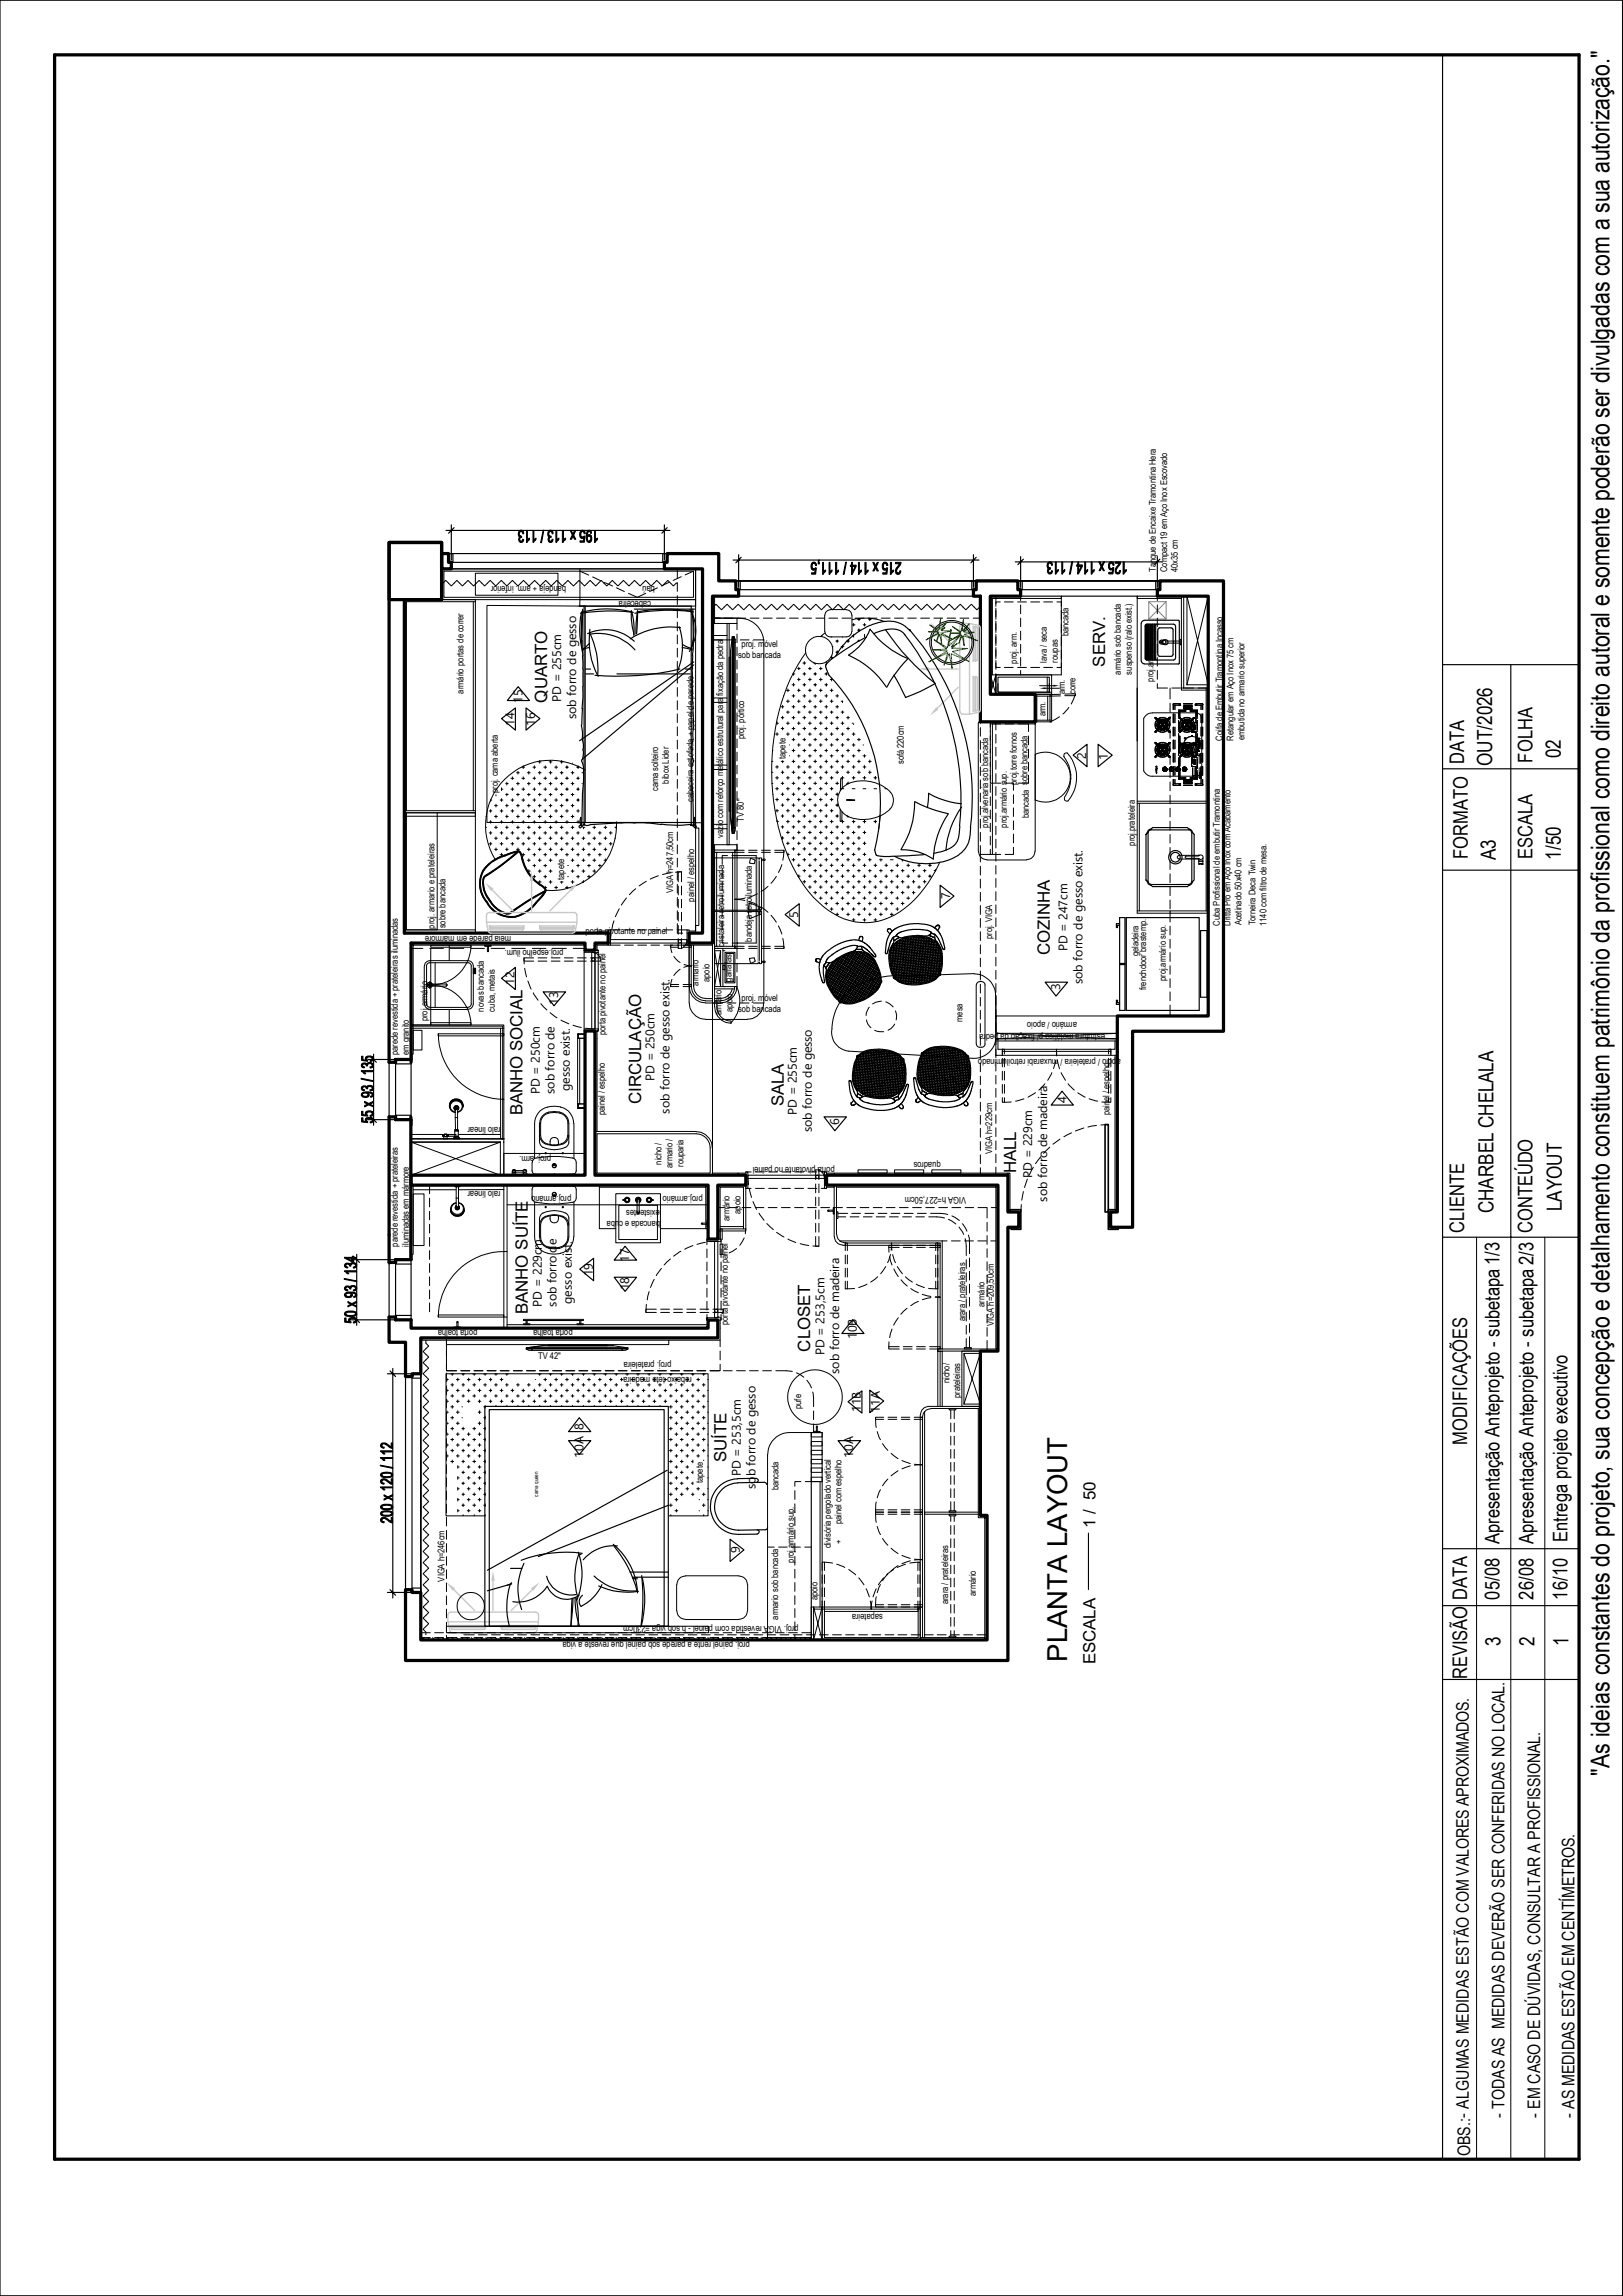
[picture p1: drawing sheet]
<svg xmlns="http://www.w3.org/2000/svg" width="297mm" height="420mm" viewBox="0 0 297 420" stroke-linecap="round" stroke-linejoin="round" font-family="sans-serif">
<defs><g id="words">
<text font-size="5" x="195.3" y="304" transform="rotate(-90 195.3 304)">PLANTA LAYOUT</text>
<text font-size="4.7" x="294.6" y="324.8" transform="rotate(-90 294.6 324.8)">&quot;As ideias constantes do projeto, sua concepção e detalhamento constituem patrimônio da profissional como direito autoral e somente poderão ser divulgadas com a sua autorização.&quot;</text>
<g font-size="3.8">
<text x="273.1" y="140.1" transform="rotate(-90 273.1 140.1)">OUT/2026</text>
<text x="285.6" y="138.7" transform="rotate(-90 285.6 138.7)">02</text>
<text x="273.8" y="157.3" transform="rotate(-90 273.8 157.3)">A3</text>
<text x="285.6" y="157.3" transform="rotate(-90 285.6 157.3)">1/50</text>
<text x="273.3" y="222" transform="rotate(-90 273.3 222)">CHARBEL CHELALA</text>
<text x="285.8" y="221.6" transform="rotate(-90 285.8 221.6)">LAYOUT</text>
<text x="274.6" y="301.1" transform="rotate(-90 274.6 301.1)">3</text>
<text x="280.8" y="301.1" transform="rotate(-90 280.8 301.1)">2</text>
<text x="287.1" y="301.1" transform="rotate(-90 287.1 301.1)">1</text>
</g>
<g font-size="3.7">
<text x="268" y="139.8" transform="rotate(-90 268 139.8)">DATA</text>
<text x="280.5" y="139.5" transform="rotate(-90 280.5 139.5)">FOLHA</text>
<text x="268.6" y="157.1" transform="rotate(-90 268.6 157.1)">FORMATO</text>
<text x="280.5" y="157.1" transform="rotate(-90 280.5 157.1)">ESCALA</text>
<text x="268" y="225.6" transform="rotate(-90 268 225.6)">CLIENTE</text>
<text x="280.5" y="225.6" transform="rotate(-90 280.5 225.6)">CONTEÚDO</text>
<text x="268.5" y="264.2" transform="rotate(-90 268.5 264.2)">MODIFICAÇÕES</text>
<text x="274.4" y="282.4" transform="rotate(-90 274.4 282.4)">Apresentação Anteprojeto - subetapa 1/3</text>
<text x="280.6" y="282.4" transform="rotate(-90 280.6 282.4)">Apresentação Anteprojeto - subetapa 2/3</text>
<text x="286.8" y="282.1" transform="rotate(-90 286.8 282.1)">Entrega projeto executivo</text>
<text x="274.4" y="292.6" transform="rotate(-90 274.4 292.6)">05/08</text>
<text x="280.6" y="292.6" transform="rotate(-90 280.6 292.6)">26/08</text>
<text x="286.8" y="292.6" transform="rotate(-90 286.8 292.6)">16/10</text>
<text x="268.5" y="307.2" transform="rotate(-90 268.5 307.2)">REVISÃO DATA</text>
</g>
<g font-size="3.2">
<text x="275.3" y="387.3" transform="rotate(-90 275.3 387.3)">- TODAS AS MEDIDAS DEVERÃO SER CONFERIDAS NO LOCAL.</text>
<text x="281.9" y="387.3" transform="rotate(-90 281.9 387.3)">- EM CASO DE DÚVIDAS, CONSULTAR A PROFISSIONAL.</text>
<text x="288.1" y="387.3" transform="rotate(-90 288.1 387.3)">- AS MEDIDAS ESTÃO EM CENTÍMETROS.</text>
<text x="269" y="394.4" transform="rotate(-90 269 394.4)">OBS.:- ALGUMAS MEDIDAS ESTÃO COM VALORES APROXIMADOS.</text>
</g>
<g font-size="3.1">
<text x="202.2" y="122" transform="rotate(-90 202.2 122)">SERV.</text>
<text x="100.1" y="128.5" transform="rotate(-90 100.1 128.5)">QUARTO</text>
<text x="192.1" y="174.7" transform="rotate(-90 192.1 174.7)">COZINHA</text>
<text x="117.3" y="202" transform="rotate(-90 117.3 202)">CIRCULAÇÃO</text>
<text x="143.5" y="202.4" transform="rotate(-90 143.5 202.4)">SALA</text>
<text x="95.6" y="204" transform="rotate(-90 95.6 204)">BANHO SOCIAL</text>
<text x="186" y="214.6" transform="rotate(-90 186 214.6)">HALL</text>
<text x="96.6" y="240.4" transform="rotate(-90 96.6 240.4)">BANHO SUÍTE</text>
<text x="148.3" y="247.2" transform="rotate(-90 148.3 247.2)">CLOSET</text>
<text x="133" y="267.4" transform="rotate(-90 133 267.4)">SUÍTE</text>
<text x="200.5" y="279.5" transform="rotate(-90 200.5 279.5)">1 / 50</text>
<text x="200.5" y="304.4" transform="rotate(-90 200.5 304.4)">ESCALA</text>
</g>
<g font-size="2.3">
<text x="95.6" y="128.6" transform="rotate(-90 95.6 128.6)">15</text>
<text x="102.7" y="128.4" transform="rotate(-90 102.7 128.4)">PD = 255cm</text>
<text x="105.4" y="131.6" transform="rotate(-90 105.4 131.6)">sob forro de gesso</text>
<text x="94.1" y="132.8" transform="rotate(-90 94.1 132.8)">14</text>
<text x="97.9" y="132.8" transform="rotate(-90 97.9 132.8)">16</text>
<text x="198.8" y="138.8" transform="rotate(-90 198.8 138.8)">2</text>
<text x="202.7" y="138.9" transform="rotate(-90 202.7 138.9)">1</text>
<text x="146.1" y="167.9" transform="rotate(-90 146.1 167.9)">5</text>
<text x="173.9" y="164.5" transform="rotate(-90 173.9 164.5)">7</text>
<text x="195.3" y="174" transform="rotate(-90 195.3 174)">PD = 247cm</text>
<text x="94.1" y="180.2" transform="rotate(-90 94.1 180.2)">12</text>
<text x="102.1" y="183.8" transform="rotate(-90 102.1 183.8)">13</text>
<text x="194" y="181.1" transform="rotate(-90 194 181.1)">3</text>
<text x="198.1" y="180" transform="rotate(-90 198.1 180)">sob forro de gesso exist.</text>
<text x="119.8" y="197.7" transform="rotate(-90 119.8 197.7)">PD = 250cm</text>
<text x="98.8" y="200.2" transform="rotate(-90 98.8 200.2)">PD = 250cm</text>
<text x="101.5" y="200.2" transform="rotate(-90 101.5 200.2)">sob forro de</text>
<text x="104.3" y="199.6" transform="rotate(-90 104.3 199.6)">gesso exist.</text>
<text x="122.5" y="203.7" transform="rotate(-90 122.5 203.7)">sob forro de gesso exist.</text>
<text x="145.8" y="203.9" transform="rotate(-90 145.8 203.9)">PD = 255cm</text>
<text x="195.2" y="201.7" transform="rotate(-90 195.2 201.7)">4</text>
<text x="148.5" y="207.1" transform="rotate(-90 148.5 207.1)">sob forro de gesso</text>
<text x="153.5" y="205.8" transform="rotate(-90 153.5 205.8)">6</text>
<text x="188.9" y="215.5" transform="rotate(-90 188.9 215.5)">PD = 229cm</text>
<text x="191.6" y="219.8" transform="rotate(-90 191.6 219.8)">sob forro de madeira</text>
<text x="108.5" y="233.5" transform="rotate(-90 108.5 233.5)">19</text>
<text x="115.1" y="230.8" transform="rotate(-90 115.1 230.8)">17</text>
<text x="99.1" y="239" transform="rotate(-90 99.1 239)">PD = 229cm</text>
<text x="101.9" y="239" transform="rotate(-90 101.9 239)">sob forro de</text>
<text x="104.6" y="238.5" transform="rotate(-90 104.6 238.5)">gesso exist.</text>
<text x="115.1" y="236" transform="rotate(-90 115.1 236)">18</text>
<text x="156.8" y="245" transform="rotate(-90 156.8 245)">10B</text>
<text x="150.9" y="247.9" transform="rotate(-90 150.9 247.9)">PD = 253,5cm</text>
<text x="153.6" y="251.3" transform="rotate(-90 153.6 251.3)">sob forro de madeira</text>
<text x="106.8" y="261.7" transform="rotate(-90 106.8 261.7)">8</text>
<text x="157.6" y="258.4" transform="rotate(-90 157.6 258.4)">11B</text>
<text x="161" y="258.4" transform="rotate(-90 161 258.4)">11A</text>
<text x="106.8" y="266.7" transform="rotate(-90 106.8 266.7)">10A</text>
<text x="156.1" y="266.7" transform="rotate(-90 156.1 266.7)">10A</text>
<text x="135.6" y="270.1" transform="rotate(-90 135.6 270.1)">PD = 253,5cm</text>
<text x="138.3" y="272.4" transform="rotate(-90 138.3 272.4)">sob forro de gesso</text>
<text x="135.4" y="284.1" transform="rotate(-90 135.4 284.1)">9</text>
</g>
<g font-size="1.7">
<text x="103.6" y="107.2" transform="rotate(-180 103.6 107.2)">bandeja + arm. inferior</text>
<text x="119.8" y="107.2" transform="rotate(-180 119.8 107.2)">baú</text>
<text x="211.5" y="104.6" transform="rotate(-90 211.5 104.6)">Tanque de Encaixe Tramontina Hera</text>
<text x="213.6" y="104.6" transform="rotate(-90 213.6 104.6)">Compact 19 em Aço Inox Escovado</text>
<text x="215.6" y="104.6" transform="rotate(-90 215.6 104.6)">40x35 cm</text>
<text x="119.2" y="109.9" transform="rotate(-180 119.2 109.9)">cabeceira</text>
<text x="135.7" y="118.3">proj. móvel</text>
<text x="195.5" y="116.4" transform="rotate(-90 195.5 116.4)">bancada</text>
<text x="135.1" y="120.3">sob bancada</text>
<text x="186.1" y="121.4" transform="rotate(-90 186.1 121.4)">proj. arm.</text>
<text x="191.6" y="121.2" transform="rotate(-90 191.6 121.2)">lava / seca</text>
<text x="193.6" y="121.2" transform="rotate(-90 193.6 121.2)">roupas</text>
<text x="205.1" y="123.4" transform="rotate(-90 205.1 123.4)">armário sob bancada</text>
<text x="207.1" y="123.4" transform="rotate(-90 207.1 123.4)">suspenso (ralo exist.)</text>
<text x="211.1" y="124.7" transform="rotate(-90 211.1 124.7)">proj.armário sup.</text>
<text x="84.8" y="126.9" transform="rotate(-90 84.8 126.9)">armário portas de correr</text>
<text x="191.3" y="131.1" transform="rotate(-90 191.3 131.1)">arm.</text>
<text x="194.9" y="127" transform="rotate(-90 194.9 127)">arm.</text>
<text x="196.8" y="127" transform="rotate(-90 196.8 127)">corre</text>
<text x="136.2" y="135.3" transform="rotate(-90 136.2 135.3)">proj. pórtico</text>
<text x="223.7" y="135.5" transform="rotate(-90 223.7 135.5)">Coifa de Embutir Tramontina Incasso</text>
<text x="225.7" y="135.5" transform="rotate(-90 225.7 135.5)">Retangular em Aço Inox 75 cm</text>
<text x="227.8" y="135.4" transform="rotate(-90 227.8 135.4)">embutida no armario superior</text>
<text x="122.4" y="143.3" transform="rotate(-90 122.4 143.3)">bibox Lider</text>
<text x="143.8" y="138.9" transform="rotate(-90 143.8 138.9)">tapete</text>
<text x="165.4" y="139.8" transform="rotate(-90 165.4 139.8)">sofá 220cm</text>
<text x="186.1" y="143.6" transform="rotate(-90 186.1 143.6)">proj.torre fornos</text>
<text x="91.1" y="145.1" transform="rotate(-90 91.1 145.1)">proj. cama aberta</text>
<text x="120.4" y="144.7" transform="rotate(-90 120.4 144.7)">cama solteiro</text>
<text x="126.9" y="146.7" transform="rotate(-90 126.9 146.7)">cabeceira estofada + papel de parede</text>
<text x="188.3" y="149.7" transform="rotate(-90 188.3 149.7)">bancada sobre bancada</text>
<text x="132.3" y="153.2" transform="rotate(-90 132.3 153.2)">vazio com reforço metálico estrutural para fixação da pedra</text>
<text x="136.1" y="150.3" transform="rotate(-90 136.1 150.3)">TV 80&quot;</text>
<text x="180.8" y="151.4" transform="rotate(-90 180.8 151.4)">proj.alvenaria sob bancada</text>
<text x="184.3" y="151.4" transform="rotate(-90 184.3 151.4)">proj.armário sup.</text>
<text x="207.7" y="154.7" transform="rotate(-90 207.7 154.7)">proj.prateleira</text>
<text x="103.2" y="160.9" transform="rotate(-90 103.2 160.9)">tapete</text>
<text x="123.2" y="163.4" transform="rotate(-90 123.2 163.4)">VIGA h=247,50cm</text>
<text x="127" y="164.9" transform="rotate(-90 127 164.9)">painel / espelho</text>
<text x="79.5" y="169.9" transform="rotate(-90 79.5 169.9)">proj. armario e prateleiras</text>
<text x="81.5" y="169.8" transform="rotate(-90 81.5 169.8)">sobre bancada</text>
<text x="93.6" y="171.2" transform="rotate(-180 93.6 171.2)">meia parede em mármore</text>
<text x="103.1" y="173.7" transform="rotate(-180 103.1 173.7)">proj.espelho ilum.</text>
<text x="107.1" y="170.8">porta pivotante no painel</text>
<text x="132.5" y="173.2" transform="rotate(-90 132.5 173.2)">cristaleira retroiluminada</text>
<text x="137.6" y="172.3" transform="rotate(-90 137.6 172.3)">bandeja retroiluminada</text>
<text x="181.6" y="171.8" transform="rotate(-90 181.6 171.8)">proj. VIGA</text>
<text x="223.2" y="169.3" transform="rotate(-90 223.2 169.3)">Cuba Profissional de embutir Tramontina</text>
<text x="225.2" y="169.4" transform="rotate(-90 225.2 169.4)">Dritta Pro em Aço Inox com Acabamento</text>
<text x="227.2" y="169.3" transform="rotate(-90 227.2 169.3)">Acetinado 50x40 cm</text>
<text x="229.7" y="169.3" transform="rotate(-90 229.7 169.3)">Torneira Deca Twin</text>
<text x="231.8" y="169.4" transform="rotate(-90 231.8 169.4)">1140 com filtro de mesa.</text>
<text x="129.8" y="179.6" transform="rotate(-90 129.8 179.6)">apoio</text>
<text x="133.9" y="179.6" transform="rotate(-90 133.9 179.6)">garrafas</text>
<text x="208.4" y="174.9" transform="rotate(-90 208.4 174.9)">geladeira</text>
<text x="213.4" y="179.5" transform="rotate(-90 213.4 179.5)">proj.armário sup.</text>
<text x="88.6" y="185.1" transform="rotate(-90 88.6 185.1)">novas bancada</text>
<text x="90.5" y="185" transform="rotate(-90 90.5 185)">cuba, metais</text>
<text x="127.8" y="180.3" transform="rotate(-90 127.8 180.3)">armario</text>
<text x="132" y="185.7" transform="rotate(-90 132 185.7)">armario</text>
<text x="134" y="185.1" transform="rotate(-90 134 185.1)">apoio</text>
<text x="135.1" y="185.2">sob bancada</text>
<text x="135.7" y="183.2">proj. móvel</text>
<text x="209.8" y="181.1" transform="rotate(-90 209.8 181.1)">frenchdoor brastemp.</text>
<text x="78.2" y="186.8" transform="rotate(-90 78.2 186.8)">proj.armário</text>
<text x="110.8" y="189.4" transform="rotate(-90 110.8 189.4)">porta pivotante no painel</text>
<text x="176.1" y="186.9" transform="rotate(-90 176.1 186.9)">mesa</text>
<text x="197.1" y="187" transform="rotate(-180 197.1 187)">armário / apoio</text>
<text x="202.2" y="189.2" transform="rotate(-180 202.2 189.2)">estrutura metálica p/ fixação da pedra</text>
<text x="72.8" y="193" transform="rotate(-90 72.8 193)">parede revestida + prateleiras iluminadas</text>
<text x="74.8" y="193" transform="rotate(-90 74.8 193)">em granito</text>
<text x="205.1" y="193.7" transform="rotate(-180 205.1 193.7)">apoio / prateleira / muxarabi retroiluminado</text>
<text x="91.6" y="206.2" transform="rotate(-180 91.6 206.2)">ralo linear</text>
<text x="110.7" y="204" transform="rotate(-90 110.7 204)">painel / espelho</text>
<text x="203" y="204" transform="rotate(-90 203 204)">painel / espelho</text>
<text x="100.9" y="211.5" transform="rotate(-180 100.9 211.5)">proj. arm.</text>
<text x="121.1" y="213" transform="rotate(-90 121.1 213)">nicho /</text>
<text x="123.1" y="213.7" transform="rotate(-90 123.1 213.7)">armario /</text>
<text x="125.1" y="213.5" transform="rotate(-90 125.1 213.5)">rouparia</text>
<text x="152.8" y="213.5" transform="rotate(-180 152.8 213.5)">porta pivotante no painel</text>
<text x="172.2" y="212.6" transform="rotate(-180 172.2 212.6)">quadros</text>
<text x="181.6" y="211.2" transform="rotate(-90 181.6 211.2)">VIGA h=229cm</text>
<text x="91.6" y="217.8" transform="rotate(-180 91.6 217.8)">ralo linear</text>
<text x="104.6" y="218.7" transform="rotate(-180 104.6 218.7)">proj.armário</text>
<text x="120.8" y="221.3" transform="rotate(-180 120.8 221.3)">existentes</text>
<text x="128.6" y="218.7" transform="rotate(-180 128.6 218.7)">proj.armário</text>
<text x="176.8" y="218.9" transform="rotate(-180 176.8 218.9)">VIGA h=227,50cm</text>
<text x="120.8" y="223.3" transform="rotate(-180 120.8 223.3)">bancada e cuba</text>
<text x="133.5" y="223.3" transform="rotate(-90 133.5 223.3)">armário</text>
<text x="135.5" y="222" transform="rotate(-90 135.5 222)">apoio</text>
<text x="72.8" y="228.1" transform="rotate(-90 72.8 228.1)">parede revestida + prateleiras</text>
<text x="74.8" y="228.1" transform="rotate(-90 74.8 228.1)">iluminadas em mármore</text>
<text x="180.2" y="239.1" transform="rotate(-90 180.2 239.1)">armário</text>
<text x="87.4" y="243.2" transform="rotate(-180 87.4 243.2)">porta toalha</text>
<text x="104.8" y="243.2" transform="rotate(-180 104.8 243.2)">porta toalha</text>
<text x="133.2" y="242.4" transform="rotate(-90 133.2 242.4)">porta pivotante no painel</text>
<text x="176.6" y="241.7" transform="rotate(-90 176.6 241.7)">arara / prateleiras</text>
<text x="181.9" y="242.5" transform="rotate(-90 181.9 242.5)">VIGA h=209,50cm</text>
<text x="98.5" y="248.7">TV 42&quot;</text>
<text x="122.9" y="249.2" transform="rotate(-180 122.9 249.2)">proj. prateleira</text>
<text x="126.6" y="251.8" transform="rotate(-180 126.6 251.8)">rebaixo teto madeira</text>
<text x="146.6" y="257.7" transform="rotate(-90 146.6 257.7)">pufe</text>
<text x="173.7" y="253" transform="rotate(-90 173.7 253)">nicho/</text>
<text x="175.7" y="255.7" transform="rotate(-90 175.7 255.7)">prateleiras</text>
<text x="128.6" y="271.3" transform="rotate(-90 128.6 271.3)">tapete</text>
<text x="142.4" y="272.6" transform="rotate(-90 142.4 272.6)">bancada</text>
<text x="154" y="278.8" transform="rotate(-90 154 278.8)">painel com espelho</text>
<text x="145.2" y="285.9" transform="rotate(-90 145.2 285.9)">proj.armário sup.</text>
<text x="152" y="283.2" transform="rotate(-90 152 283.2)">divisória pergolado vertical</text>
<text x="154" y="282.4" transform="rotate(-90 154 282.4)">+</text>
<text x="81.4" y="289.3" transform="rotate(-90 81.4 289.3)">VIGA h=246cm</text>
<text x="149.6" y="292.7" transform="rotate(-90 149.6 292.7)">apoio</text>
<text x="173.5" y="293.5" transform="rotate(-90 173.5 293.5)">arara / prateleiras</text>
<text x="178.6" y="292" transform="rotate(-90 178.6 292)">armário</text>
<text x="142.4" y="296.3" transform="rotate(-90 142.4 296.3)">armario sob bancada</text>
<text x="146.1" y="297.3" transform="rotate(-180 146.1 297.3)">proj. VIGA revestida com painel - h sob viga =230cm</text>
<text x="161.6" y="295.2" transform="rotate(-180 161.6 295.2)">sapateira</text>
<text x="137.2" y="300.4" transform="rotate(-180 137.2 300.4)">proj. painel rente a parede sob painel que reveste a viga</text>
</g>
<text font-size="1" x="98.5" y="273.8" transform="rotate(-90 98.5 273.8)">cama queen</text>
</g></defs>
<g fill="none" stroke="#000" stroke-width=".21">
<path d="M0 0h296.9v419.9h-296.9zM264 10v385M71.2 99.2h9.6v10.5h-9.6zM81.6 97h41M82.6 96v6.4M83.1 96.5l-1 1M121.6 96v6.4M122.1 96.5l-1 1M82.1 101.3h40zM82.1 101.3h.8v1.6h-.8zM82.1 101.3v.5zM82.1 101.8v1.1z"/>
<path d="M82.1 102.9h40M82.6 102.9v1.2h-.5M82.6 104.1h39M121.3 101.3h.8v1.6h-.8zM121.6 102.9v1.2h.5M122.1 101.8v1.1zM134.2 102.4h45M134.7 106.3h.8v1.6h-.8zM134.7 106.3v.5zM134.7 106.8v1.1zM134.7 106.3h43.9M134.7 107.9h43.9"/>
<path d="M135.2 107.9v1.2h-.5M135.2 109.1h42.9M135.2 101.5v5.9M135.6 101.9l-.9 1.1M177.8 106.3h.8v1.6h-.8zM178.1 107.9v1.2h1M178.1 101.5v5.9M178.6 106.8v1.1zM178.6 101.9l-.9 1.1M185.8 102.8h27M186.3 106.3h26h-.8v1.6h.3h-25.5M186.3 106.3h.8v1.6h-.8z"/>
<path d="M186.3 106.3v.5zM186.3 106.8v1.1zM186.8 107.9v1.2h-.5M186.8 101.8v5.6M187.3 102.3l-1 1M211.8 101.8v5.6M212.3 109.1h-25.5M212.3 102.3l-1 1M91.8 131.4l2.5-1.9v4.1zM94.8 125.6l2.1 2.5h-4.1zM96.3 129.5l2.5 1.9-2.5 2.2zM196.4 138.1l2.5-2v4.2z"/>
<path d="M201 136.1l2.5 2-2.5 2.2zM208.1 125.9v9.7M221.1 125.3v10.3M264 121.6h25M276.5 121.6v104.7M264 140.6h25M264 159.2h25M91.8 178.9l2.5-1.9v4zM143.7 167.3l2.6-2v4.1zM172 161.9l2.6 2-2.6 2.1zM191.3 179.7h4.1l-2.1 2.5zM67.4 193.8h5.4"/>
<path d="M67.9 193.3l1 1M68.4 192.8v13M71.2 194.3v10M72.4 194.3v10M72.4 194.6h2.8M75.2 192.8h.2v1h-.2zM75.2 193.8v11M99.4 181.4h4.1l-2.1 2.6zM194.4 199.6l2 2.5h-4zM67.4 204.8h5.4M67.9 204.3l1 1M72.4 204h2.8"/>
<path d="M75.2 204.8h.2v1h-.2zM150.8 204.3h4.1l-2.1 2.5zM64.3 230.4h9.9M64.8 230l1 .9M65.3 229.4v13M71.2 230.9v10M71.2 231.2h.1M72.4 231.2h2.8M72.4 230.9v10M75.2 229.4h.2v1h-.2zM75.2 230.4v11M106.1 232.2l2.5-2v4.1z"/>
<path d="M112.4 233.6h4.1l-2.1 2.6zM114.4 228l2.1 2.5h-4.1zM264 226.3h25M64.3 241.4h9.9M64.8 240.9l1 1M70.9 251.3h4.3M71.4 250.8l1 1M71.9 250.3v42M72.4 240.6h2.8M74.2 251.8v39M74.2 251.3v.5h1.2M75.4 251.3h1.6v.8h-1.6z"/>
<path d="M75.4 251.3h1.1zM75.4 251.3v40M76.5 251.3h.5zM77 251.3v40M106 259.3l2.1 2.6h-4zM155.2 256.4l2.5-2v4.1zM156 241.4l2.1 2.5h-4zM159.2 254.3l2.5 2-2.5 2.1zM104.1 263.5h4l-2.1 2.6zM148.5 262v38M153.4 263.5h4.1l-2.1 2.6zM70.9 291.3h4.3"/>
<path d="M71.4 290.8l1 1M75.4 290.5h1.6v.8h-1.6zM75.4 291.3h1.1zM75.4 290.8h-1.2v.5M76.5 291.3h.5zM133.6 281.6l2.5 1.9-2.5 2.1zM264 293.7h25M264 283.3h25M264 307.2h25"/>
</g>
<path d="M75.6 172.5v.4M75.2 187.5h.4M75.2 208.3h17M75.2 208.9h16.4M202.2 205.7h.6v16h-.6zM186.4 221.7h-1.6v-.4h2v3.6h-1.8v-.4M203.2 221.7h1.3v-.4h-1.7v3.6h1.8v-.4" fill="none" stroke="#000" stroke-width=".3"/>
<g fill="none" stroke="#000" stroke-width=".18">
<path d="M87 109.7h-13v61h13v-.6h-12.6M87 110.1h-12.6v38.2M124 104.1v1.7M124 106.6v1.6M124 109v1.6M124 111.4v1.6M124 113.8v1.6M124 116.2v1.6M124 118.6v1.6M179.4 111.5v1.6M179.4 113.9v1.6M179.4 116.3v1.6"/>
<path d="M179.4 118.7v1.6M179.4 109.1v1.6M182.2 111.3v1.5M182.2 113.6v1.6M182.2 116v1.6M182.2 118.4v1.7M182.2 109.1v1.3M208.1 109.1v57.9M216.6 109.1v16.8h4.5M217.2 109.1l3.9 16.2h-3.9zM221.1 109.1l-3.9 16.2M124 121v1.6"/>
<path d="M124 123.4v1.6M124 125.8v1.6M124 128.2v1.6M124 130.6v1.6M124 133v1.6M124 135.4v1.6M124 137.8v1.6M179.4 121.1v1.6M179.4 123.5v1.6M179.4 125.9v1.6M179.4 128.3v1.6M179.4 130.7v1.6"/>
<path d="M179.4 133.1v1.6M179.4 135.5v1.6M179.4 137.9v1.6M181.2 132v1M181.2 133.8v1.6M181.2 136.2v1.6M181.2 138.6v1.6M182.2 120.8v1.6M182.2 123.2v1.6M182.2 125.6v1.4M182.2 134.3v1.6M182.2 136.7v1.6"/>
<path d="M182.2 139.1v1.6M182.2 132v1.5M74 148.7h13v.6h-12.6M74 148.3h13M74.4 148.7v21.4M80 148.7v21.4h-5.6M124 140.2v1.6M124 142.6v1.6M124 145v1.6M124 147.4v1.6M124 149.8v1.6M124 152.2v1.6"/>
<path d="M124 154.6v1.6M124 157v1.6M124 159.4v1.6M179.4 140.3v1.6M179.4 142.7v1.6M179.4 145.1v1.6M179.4 147.5v1.6M179.4 149.9v1.6M179.4 152.3v1.6M179.4 156.3v1.3M179.4 158.5v1.6M179.4 154.7v1.6h1.8v-.9"/>
<path d="M181.2 141v1.6M181.2 143.4v1.5M181.2 145.8v1.6M181.2 148.2v1.6M181.2 150.6v1.5M181.2 153v1.6M182.2 141.5v1.6M182.2 143.9v1.6M182.2 146.3v1.6M182.2 148.7v1.6M182.2 151.1v1.6M182.2 153.5v1.6"/>
<path d="M182.2 155.9v1.6M182.2 158.3v1.6M208.1 146.6h12.6M208.1 146.9h12.6M208.5 146.9v19.7M75.2 173.5h2.2M77.6 176.7v6.9M77.7 176.7a1.01 1.01 0 0 1 1-1h6.9l.5 .2 .4 .3 .1 .5v6.9l-.1 .5a.88 .88 0 0 1-.9 .5M78.7 173.5h2.5M82.2 172.9v2.8M82.4 173.5h2.5M86.1 173.5h2.5"/>
<path d="M89.9 173.5h2.5M93.6 173.5h2.5M97.4 173.5h2.5M101.1 173.5h2.5M107.1 172.5v1h-2.2M124 161.8v1.6M124 164.2v1.6M124 166.6v1.6M124 169v1.7h.9M125.7 170.7h1M179.4 160.8v1.6M179.4 163.2v1.6"/>
<path d="M179.4 165.7v1.6M179.4 168v1.6M179.4 170.4v1.6M179.4 172.8v1.7M179.4 175.3v1.5M179.4 177.6v1.6M182.2 160.7v1.6M182.2 163.1v1.6M182.2 165.5v1.6M182.2 167.9v1.6M182.2 170.3v1.6M182.2 172.7v1.6"/>
<path d="M182.2 175.1v1.6M182.2 177.5v1.6M182.2 179.9v1.6M75.2 187.5h17v20.8M75.2 187.7h16.8v20.6M75.2 188.1h17M77.7 183.6l.3 .7 .7 .3M78.7 184.2l-.5-.1-.1-.3v-7.3l.1-.2 .3-.2h7.3l.4 .4v7.3l-.1 .3-.5 .1M78.7 184.7h6.9M78.7 184.3h6.9M82.2 184.7v2.8M91.6 188.1v20.2h.6"/>
<path d="M92 189.1h.2M179.4 180v1.7M179.4 182.5v1.5M179.4 184.8v1.6M179.4 187.2v1.6M179.4 189.7v1.5M179.4 192v1.6M179.4 194.4v1.6M179.4 196.8v1.6M179.4 199.2v1.6M182.2 182.3v1.6M182.2 184.7v1.6"/>
<path d="M182.2 187.1v1.6M182.2 189.5v1.6M182.2 191.9v1.6M182.2 194.3v1.6M182.2 196.7v1.6M182.2 199.1v1.6M75.2 207.5h8.3M75.2 208.9l16.4 6.1v-6.1l-16.4 6.1M75.6 217.6h7.9M78.6 216.8v1.6M78.6 219.2v1.6M83.9 207.5h7.7"/>
<path d="M92 201.1h.2M92.2 216.8v26.2M92.2 217.6h-8.3M92.2 208.3v6.7M92.8 216.8v26.2M97.4 219.1l.2 .6 .5 .3M97.8 219.9v6.3a3.2 3.2 0 0 0 3.6 3.2l1.2-.1M98 217l-.5 .1-.1 .3v1.7M98 217h6.9M98.1 219.9a18.5 18.5 0 0 0 6.6 0M104.9 217l.4 .1 .1 .3 .1 1.7-.3 .6-.5 .3M105 219.9v6.3"/>
<path d="M109.7 216.8v7.9h3M112.7 218.4h8.2v8.9h-8.2zM179.4 201.6v1.6M179.4 204v1.7M179.4 206.4v1.6M179.4 208.8v1.6M179.4 211.2v1.7M179.4 213.6v1.4M182.2 201.5v1.6M182.2 203.9v1.6M182.2 206.3v1.6M182.2 208.7v1.6"/>
<path d="M182.2 211.1v1.6M182.2 213.5v1.5M187.3 218l-.3 1.5M188 215.7l-.5 1.5M189.1 213.5l-.8 1.5M190.5 211.6l-1 1.3M192.1 209.8l-1.1 1.2M194 208.4l-1.3 .9M196.1 207.2l-1.4 .7M198.3 206.3l-1.5 .6M200.7 205.9l-1.6 .3M202.8 205.7l-1.3 .1"/>
<path d="M78.6 221.6v1.5M78.6 223.9v1.7M78.6 226.4v1.6M78.6 228.8v1.6M78.6 231.1v1.6M78.6 233.6v1.6M78.6 236v1.6M78.6 238.3v1.6M92.2 228.9h.6M98.7 222.8v3.5M98.8 226.3a2.07 2.07 0 0 0 1.6 2M98.8 224.1a1.81 1.81 0 0 1 1.8-1.8 4 4 0 0 1 3 .5l.4 .6 .1 .7"/>
<path d="M98.8 222.8l.1-.5a3.7 3.7 0 0 1 3.6-.7 1.57 1.57 0 0 1 1.6 1.1v1.8a4.6 4.6 0 0 1-.3 2.8l-.4 .5-1 .5M100 222.6l-.6 .3-.4 .9-.1 2.5M100 222.6a3.3 3.3 0 0 1 3.6 .6l.3 .9M100.4 228.3h2M100.7 222.4v.6M102.2 222.4a1.02 1.02 0 0 1-.5 1.2 .73 .73 0 0 1-1-.7M103.9 224.1v1.1a2.5 2.5 0 0 1-.6 2.5 3.3 3.3 0 0 1-3.9-.2l-.4-.6-.1-.6M105 226.2a3 3 0 0 1-2.4 3M113.2 220.5h7.1v6.2h-7.1zM120.9 224.7h8.7M130.8 227.1h.6v13.9h-.6zM131.4 220.9h1.2"/>
<path d="M131.8 226.7v-1.9h.4v1.9M131.8 227.5v2h.4v-2M132.7 229.4l-.9 .1M133.4 220.9h1.6M134.8 228.4l-1.4 .8M135.8 220.9h1.6M136.2 226.4l-.8 1.4M136.5 224.8l-.1 .9M138.2 220.9h1.6M140.6 220.9h1.6M143 220.9h1.6M145.4 220.9h1.6"/>
<path d="M147.8 220.9h1.6M150.2 220.9h1.6M152.6 220.9h1.6M155 220.9h1.6M157.4 220.9h1.6M159.8 220.9h1.6M162.2 220.9h1.6M164.6 220.9h1.6M167 220.9h1.6M169.4 220.9h1.6M171.8 220.9h1.6M174.2 220.9h1.6"/>
<path d="M176.6 220.9h1.6M179 220.9h1.6M180.6 220.9v1.9M180.6 223.6v1.6M180.6 226v1.6M180.6 228.4v1.6M180.6 230.8v1.6M180.6 233.2v1.6M180.6 235.6v1.6M180.6 238v1.6M181.4 220.9h1.2M186.9 220.3l-.1 1.4"/>
<path d="M270.2 226.3v168.7M276.5 226.3v168.7M282.7 226.3v168.7M77.9 245.2v.5l.5 .5-1 1 1 1-1 1.1 1 1-1 1 1 1-1 1 1 1-1 1.1 1 1-1 1 1 1-1 1 1 1-1 1.1 1 1-1 1 1 1-1 1 1 1-1 1 1 1.1-1 1 1 1-1 1 1 1-1 1 1 1.1-1 1 1 1-1 1 1 1-1 1 1 1.1-1 1 1 1-1 1 1 1-1 1 1 1.1-1 1 1 1-1 1 1 1-1 1 1 1-1 1.1 1 1-1 1 1 1-1 1 .5 .5v.5M81.7 256.3h.3M81.7 258.3h.3M81.7 254.3h.3M81.7 252.3h.3M81.8 252.1v.5M81.8 254.1v.5M81.8 256.1v.5M81.8 258.1v.5"/>
<path d="M82.5 255.4h.5M82.5 253.3h.5M82.5 251.3h.5M82.5 259.3h.5M82.5 257.3h.5M82.8 251.3v.3M82.8 253.1v.5M82.8 255.1v.5M82.8 257.1v.5M82.8 259.1v.5M83.5 256.3h.5M83.5 258.3h.5"/>
<path d="M83.5 254.3h.5M83.5 252.3h.5M83.8 252.1v.5M83.8 254.1v.5M83.8 256.1v.5M83.8 258.1v.5M84.5 255.4h.5M84.5 253.3h.5M84.5 259.3h.1M84.5 257.3h.1M84.5 251.3h.5M84.8 251.3v.3"/>
<path d="M84.8 253.1v.5M84.8 255.1v.5M85.5 256.3h.5M85.5 254.3h.5M85.5 252.3h.5M85.8 252.1v.5M85.8 254.1v.5M85.8 256.1v.4M86.5 255.4h.5M86.5 253.3h.5M86.5 251.3h.5M86.8 251.3v.3"/>
<path d="M86.8 253.1v.5M86.8 255.1v.5M87.5 256.3h.5M87.5 254.3h.5M87.5 252.3h.5M87.5 258.3h.5M87.8 256.1v.5M87.8 258.1v.5M87.8 252.1v.5M87.8 254.1v.5M88.5 255.4h.5M88.5 253.3h.5"/>
<path d="M88.5 251.3h.5M88.5 259.3h.3M88.5 257.3h.3M88.8 251.3v.3M88.8 253.1v.5M88.8 255.1v.5M88.8 257.1v.5M88.8 259.1v.5M89.5 256.3h.5M89.5 254.3h.5M89.5 252.3h.5M89.8 252.1v.5"/>
<path d="M89.8 254.1v.5M89.8 256.1v.5M90.5 255.4h.5M90.5 253.3h.5M90.5 251.3h.5M90.8 251.3v.3M90.8 253.1v.5M90.8 255.1v.5M90.8 257.1v.2M91.5 256.3h.5M91.5 254.3h.5M91.5 252.3h.5"/>
<path d="M91.8 252.1v.5M91.8 254.1v.5M91.8 256.1v.5M92.2 240.9h.6M92.5 255.4h.5M92.5 253.3h.5M92.5 251.3h.5M92.8 251.3v.3M92.8 253.1v.5M92.8 255.1v.5M92.8 257.1v.2M93.5 256.3h.5"/>
<path d="M93.5 254.3h.5M93.8 254.1v.5M93.8 256.1v.5M94.5 255.4h.5M94.5 253.3h.5M94.8 253.1v.5M94.8 255.1v.5M94.8 257.1v.2M95.5 256.3h.5M95.5 254.3h.5M95.8 254.1v.5M95.8 256.1v.5"/>
<path d="M96.5 255.4h.5M96.5 253.3h.5M96.8 253.1v.5M96.8 255.1v.5M96.8 257.1v.2M97.5 256.3h.5M97.5 254.3h.5M97.8 254.1v.5M97.8 256.1v.5M98 252.3h.1M98.5 255.4h.5M98.5 253.3h.5"/>
<path d="M98.5 251.3h.5M98.8 251.3v.3M98.8 253.1v.5M98.8 255.1v.5M98.8 257.1v.2M99.5 256.3h.5M99.5 254.3h.5M99.5 252.3h.5M99.8 252.1v.5M99.8 254.1v.5M99.8 256.1v.5M100.5 255.4h.5"/>
<path d="M100.5 253.3h.5M100.5 251.3h.5M100.8 251.3v.3M100.8 253.1v.5M100.8 255.1v.5M100.8 257.1v.2M101.5 256.3h.5M101.5 254.3h.5M101.5 252.3h.5M101.8 252.1v.5M101.8 254.1v.5M101.8 256.1v.5"/>
<path d="M102.5 255.4h.5M102.5 253.3h.5M102.5 251.3h.5M102.8 251.3v.3M102.8 253.1v.5M102.8 255.1v.5M102.8 257.1v.2M103.5 256.3h.5M103.5 254.3h.5M103.5 252.3h.5M103.8 252.1v.5M103.8 254.1v.5"/>
<path d="M103.8 256.1v.5M104.5 255.4h.5M104.5 253.3h.5M104.5 251.3h.5M104.8 251.3v.3M104.8 253.1v.5M104.8 255.1v.5M104.8 257.1v.2M105.5 256.3h.5M105.5 254.3h.5M105.5 252.3h.5M105.8 252.1v.5"/>
<path d="M105.8 254.1v.5M105.8 256.1v.5M106.5 255.4h.5M106.5 253.3h.5M106.5 251.3h.5M106.8 251.3v.3M106.8 253.1v.5M106.8 255.1v.5M106.8 257.1v.2M107.5 256.3h.5M107.5 254.3h.5M107.5 252.3h.5"/>
<path d="M107.8 252.1v.5M107.8 254.1v.5M107.8 256.1v.5M108.5 255.4h.5M108.5 253.3h.5M108.5 251.3h.5M108.8 251.3v.3M108.8 253.1v.5M108.8 255.1v.5M108.8 257.1v.2M109.5 256.3h.5M109.5 254.3h.5"/>
<path d="M109.5 252.3h.5M109.8 252.1v.5M109.8 254.1v.5M109.8 256.1v.5M110.5 255.4h.5M110.5 253.3h.5M110.5 251.3h.5M110.8 251.3v.3M110.8 253.1v.5M110.8 255.1v.5M110.8 257.1v.2M111.5 256.3h.5"/>
<path d="M111.5 254.3h.5M111.5 252.3h.5M111.8 252.1v.5M111.8 254.1v.5M111.8 256.1v.5M112.5 255.4h.5M112.5 253.3h.5M112.5 251.3h.5M112.8 251.3v.3M112.8 253.1v.5M112.8 255.1v.5M112.8 257.1v.2"/>
<path d="M113.5 256.3h.5M113.5 254.3h.5M113.5 252.3h.5M113.7 252.1v.5M113.7 254.1v.5M113.7 256.1v.5M114.5 255.4h.5M114.5 253.3h.5M114.5 251.3h.5M114.8 251.3v.3M114.8 253.1v.5M114.8 255.1v.5"/>
<path d="M114.8 257.1v.2M115.5 254.3h.5M115.5 252.3h.5M115.5 256.3h.5M115.8 252.1v.5M115.8 254.1v.5M115.8 256.1v.5M116.5 255.4h.5M116.5 253.3h.5M116.5 251.3h.5M116.8 251.3v.3M116.8 253.1v.5"/>
<path d="M116.8 255.1v.5M116.8 257.1v.2M117.5 254.3h.5M117.5 252.3h.5M117.5 256.3h.5M117.8 252.1v.5M117.8 254.1v.5M117.8 256.1v.5M118.5 255.4h.5M118.5 253.3h.5M118.5 251.3h.5M118.8 251.3v.3"/>
<path d="M118.8 253.1v.5M118.8 255.1v.5M118.8 257.1v.2M119.5 254.3h.5M119.5 252.3h.5M119.5 256.3h.5M119.8 252.1v.5M119.8 254.1v.5M119.8 256.1v.5M120.5 253.3h.5M120.5 251.3h.5M120.5 255.4h.5"/>
<path d="M120.8 251.3v.3M120.8 253.1v.5M120.8 255.1v.5M120.8 257.1v.2M121.5 256.3h.5M121.5 254.3h.5M121.5 252.3h.5M121.8 252.1v.5M121.8 254.1v.5M121.8 256.1v.5M122.5 255.4h.5M122.5 253.3h.5"/>
<path d="M122.5 251.3h.5M122.5 259.3h.5M122.5 257.3h.5M122.8 251.3v.3M122.8 253.1v.5M122.8 255.1v.5M122.8 257.1v.5M122.8 259.1v.5M123.5 254.3h.5M123.5 252.3h.5M123.5 258.3h.5M123.5 256.3h.5"/>
<path d="M123.8 252.1v.5M123.8 254.1v.5M123.8 256.1v.5M123.8 258.1v.5M124.5 255.4h.5M124.5 259.3h.5M124.5 257.3h.5M124.5 253.3h.5M124.5 251.3h.5M124.8 251.3v.3M124.8 253.1v.5M124.8 255.1v.5"/>
<path d="M124.8 257.1v.5M124.8 259.1v.5M125.5 254.3h.5M125.5 252.3h.5M125.5 258.3h.5M125.5 256.3h.5M125.8 252.1v.5M125.8 254.1v.5M125.8 256.1v.5M125.8 258.1v.5M126.5 255.4h.5M126.5 253.3h.5"/>
<path d="M126.5 251.3h.5M126.5 259.3h.5M126.5 257.3h.5M126.8 251.3v.3M126.8 253.1v.5M126.8 255.1v.5M126.8 257.1v.5M126.8 259.1v.5M127.5 258.3h.5M127.5 256.3h.5M127.5 254.3h.5M127.5 252.3h.5"/>
<path d="M127.8 252.1v.5M127.8 254.1v.5M127.8 256.1v.5M127.8 258.1v.5M128.5 255.4h.5M128.5 253.3h.5M128.5 251.3h.5M128.5 259.3h.5M128.5 257.3h.5M128.8 251.3v.3M128.8 253.1v.5M128.8 255.1v.5"/>
<path d="M128.8 257.1v.5M128.8 259.1v.5M129.5 254.3h.1M129.5 252.3h.1M129.5 258.3h.1M129.5 256.3h.1M176.4 247.6h3l-3 9.2zM176.4 247.6l3 9.2h-3M179.4 247.1h-3.4v10.2h3.4M180.6 245.2v1.9M180.6 240.4v1.6M180.6 242.8v1.6"/>
<path d="M81.7 266.3h.3M81.7 264.3h.3M81.7 262.3h.3M81.7 260.4h.3M81.8 260.1v.5M81.8 262.1v.5M81.8 264.1v.5M81.8 266.1v.5M82.5 267.3h.5M82.5 265.3h.5M82.5 263.3h.5M82.5 261.3h.5"/>
<path d="M82.8 261.1v.5M82.8 263.1v.5M82.8 265.1v.5M82.8 267.1v.5M83.5 266.3h.5M83.5 264.3h.5M83.5 262.3h.5M83.5 260.4h.5M83.7 276.4h.3M83.7 274.3h.3M83.7 272.3h.3M83.7 270.3h.3"/>
<path d="M83.7 268.4h.3M83.8 260.1v.5M83.8 262.1v.5M83.8 264.1v.5M83.8 266.1v.5M83.8 268.1v.5M83.8 270.1v.5M83.8 272.1v.5M83.8 274.1v.5M83.8 276.1v.5M84.5 273.3h.5M84.5 275.3h.5"/>
<path d="M84.5 271.3h.5M84.5 269.3h.5M84.5 267.3h.5M84.5 265.3h.5M84.5 263.3h.5M84.5 261.3h.5M84.8 261.1v.5M84.8 263.1v.5M84.8 265.1v.5M84.8 267.1v.5M84.8 269.1v.5M84.8 271.1v.5"/>
<path d="M84.8 273.1v.5M84.8 275.1v.5M84.8 277.1v.2M85.5 276.4h.5M85.5 274.3h.5M85.5 272.3h.5M85.5 270.3h.5M85.5 268.4h.5M85.5 266.3h.5M85.5 264.3h.5M85.5 262.3h.5M85.8 262.1v.5"/>
<path d="M85.8 264.1v.5M85.8 266.1v.5M85.8 268.1v.5M85.8 270.1v.5M85.8 272.1v.5M85.8 274.1v.5M85.8 276.1v.5M86.5 275.3h.5M86.5 273.3h.5M86.5 271.3h.5M86.5 269.3h.5M86.5 267.3h.5"/>
<path d="M86.5 265.3h.5M86.5 263.3h.5M86.5 261.3h.5M86.8 261.1v.5M86.8 263.1v.5M86.8 265.1v.5M86.8 267.1v.5M86.8 269.1v.5M86.8 271.1v.5M86.8 273.1v.5M86.8 275.1v.5M86.8 277.1v.2"/>
<path d="M87.5 276.4h.5M87.5 274.3h.5M87.5 272.3h.5M87.5 270.3h.5M87.5 268.4h.5M87.5 266.3h.5M87.5 264.3h.5M87.5 262.3h.5M87.5 260.4h.5M87.8 260.1v.5M87.8 262.1v.5M87.8 264.1v.5"/>
<path d="M87.8 266.1v.5M87.8 268.1v.5M87.8 270.1v.5M87.8 272.1v.5M87.8 274.1v.5M87.8 276.1v.5M88.5 275.3h.3M88.5 273.3h.3M88.5 271.3h.3M88.5 269.3h.3M88.5 267.3h.3M88.5 265.3h.3"/>
<path d="M88.5 263.3h.3M88.5 261.3h.3M88.8 261.1v.5M88.8 263.1v.5M88.8 265.1v.5M88.8 267.1v.5M88.8 269.1v.5M88.8 271.1v.5M88.8 273.1v.5M88.8 275.1v.5M88.8 277.1v.2M122.5 275.3h.5"/>
<path d="M122.5 273.3h.5M122.5 271.3h.5M122.5 269.3h.5M122.5 267.3h.5M122.5 265.3h.5M122.5 263.3h.5M122.5 261.3h.5M122.8 275.1v.5M122.8 277.1v.2M122.8 261.1v.5M122.8 263.1v.5M122.8 265.1v.5"/>
<path d="M122.8 267.1v.5M122.8 269.1v.5M122.8 271.1v.5M122.8 273.1v.5M123.5 276.4h.5M123.5 274.3h.5M123.5 272.3h.5M123.5 270.3h.5M123.5 268.4h.5M123.5 266.3h.5M123.5 264.3h.5M123.5 262.3h.5"/>
<path d="M123.5 260.4h.5M123.8 260.1v.5M123.8 262.1v.5M123.8 264.1v.5M123.8 266.1v.5M123.8 268.1v.5M123.8 270.1v.5M123.8 272.1v.5M123.8 274.1v.5M123.8 276.1v.5M124.5 273.3h.5M124.5 271.3h.5"/>
<path d="M124.5 269.3h.5M124.5 267.3h.5M124.5 265.3h.5M124.5 263.3h.5M124.5 261.3h.5M124.8 261.1v.5M124.8 263.1v.5M124.8 265.1v.5M124.8 267.1v.5M124.8 269.1v.5M124.8 271.1v.5M124.8 273.1v.5"/>
<path d="M125.5 272.3h.5M125.5 270.3h.5M125.5 268.4h.5M125.5 266.3h.5M125.5 264.3h.5M125.5 262.3h.5M125.5 260.4h.5M125.8 260.1v.5M125.8 262.1v.5M125.8 264.1v.5M125.8 266.1v.5M125.8 268.1v.5"/>
<path d="M125.8 270.1v.5M125.8 272.1v.5M126.5 273.3h.5M126.5 271.3h.3M126.5 269.3h.3M126.5 267.3h.3M126.5 265.3h.5M126.5 263.3h.5M126.5 261.3h.5M126.8 261.1v.5M126.8 263.1v.5M126.8 265.1v.5"/>
<path d="M126.8 267.1v.5M126.8 269.1v.5M126.8 271.1v.5M126.8 273.1v.5M127.5 272.3h.5M127.5 266.3h.5M127.5 264.3h.5M127.5 262.3h.5M127.5 260.4h.5M127.8 260.1v.5M127.8 262.1v.5M127.8 264.1v.5"/>
<path d="M127.8 266.1v.5M127.8 272.1v.5M127.9 276.4h.1M127.9 274.3h.1M128.5 275.3h.5M128.5 273.3h.5M128.5 265.3h.5M128.5 263.3h.5M128.5 261.3h.5M128.8 261.1v.5M128.8 263.1v.5M128.8 265.1v.5"/>
<path d="M128.8 267.1v.1M128.8 273.1v.5M128.8 275.1v.5M128.8 277.1v.2M129.5 276.4h.1M129.5 274.3h.1M129.5 272.3h.1M129.5 270.3h.1M129.5 268.4h.1M129.5 266.3h.1M129.5 264.3h.1M129.5 262.3h.1"/>
<path d="M129.5 260.4h.1M150.5 262v9M84.9 299h1.9M87.5 299h1.7M90 299h1.6M92.4 299h1.6M94.7 299h1.7M97.2 299h1.6M99.6 299h1.6M102 299h1.5M104.4 299h1.6M106.8 299h1.6"/>
<path d="M109.2 299h1.5M111.5 299h1.7M114 299h1.6M116.4 299h1.5M118.7 299h1.7M121.2 299h1.6M123.6 299h1.6M125.9 299h1.7M128.4 299h1.6M130.8 299h1.6M133.1 299h1.6M135.6 299h1.6"/>
<path d="M138 299h1.6M140.4 299h1.5M142.7 299h1.7M145.2 299h1.6M147.6 299h1.5M149.9 299h1.7M152.4 299h1.6M154.8 299h1.5M157.1 299h1.6M159.6 299h1.6M162 299h1.6M164.3 299h1.6"/>
<path d="M166.8 299h1.6M169.2 299h1.6M171.5 299h1.6M173.9 299h1.7M176.4 299h1.6M178.8 299h1.8M199.2 281.5v.2M199.2 281.8v1.6M199.2 283.5v.2M199.2 283.8v1.2M199.2 285.1v.2M199.2 285.4v1.3"/>
<path d="M199.2 286.8v.2M199.2 287.1v1.5M199.2 288.7v.2M199.2 289v1.3M199.2 290.4v.2M199.2 290.7v.1M199.2 280.4v1"/>
<circle cx="101.4" cy="218.7" r=".2"/>
<circle cx="101.4" cy="218.5" r=".39"/>
<circle cx="101.4" cy="218.5" r=".34"/>
<circle cx="99.9" cy="220.8" r=".12"/>
<circle cx="103" cy="220.8" r=".12"/>
</g>
<path d="M10 10h279v385h-279zM71.2 99.2h9.6v10.5h-9.6zM80.8 101.3h1.3v1.6h.5v1.2h-1.8zM122.1 101.3h9.4v5h3.2v1.6h.5v1.2h-4.8v63.4h-4.3v-1.8h2.5v-66.6h-7v-1.2h.5zM178.6 106.3h7.7v1.6h.5v1.2h-5.6v17.9h8.2v5h-10v-22.9h-1.3v-1.2h.5zM212.3 106.3h11.6v82.3h-16.6v35.9h-4.1v-2.8h1.3v-35.9h16.6v-76.7h-9.3v-1.2h.5zM75.2 193.8h-2.8v.5h-1.2v-95.1h9.6v10.5h-6.8v61h37.3v1.8h-2.4v1.3h-1.8v-1.3h-31.9v21.8M75.2 204.3v26.1M75.2 215h31.9v-26.4h1.8v26.4h27.6v1.8h-5.1v9.9h-1.8v-9.9h-54.4zM75.2 204.8h-2.8v-.5h-1.2v26.6h1.2v-.5h2.8M71.2 240.9h1.2v.5h2.8v1.6h54.4v-1.5h1.8v3.2h-54.4v6.6h-1.6v.5h-1.2v-6.3h-3zM74.2 290.8h1.2v.5h1.6v8.7h103.6v-22.8h-1.2v-30.1h3.2v-30.3h-31.3v-1.8h33.1v6.7h2v2.8h-2v79.2h-110.2z" fill="none" stroke="#000" stroke-width=".59"/>
<g fill="none" stroke="#fff" stroke-width=".25">
<path d="M281.9 61.6v.2M281.9 62.2v.1M281.9 61.8v.5M281.9 62.4h.1M281.9 61.4h.1M281.9 62.4l.2 .1 .8-.1M281.9 61.7v.4M282 62.2h.1M282 61.4l-.1 .1M282 61.4h.1M282 62.5h.1M282 62.2v.1"/>
<path d="M282 62.3h.1M282 62.3l.1 .1h.5M282 61.7v.1M282.1 61.3l-.1 .1M282.1 61.6h.1M282.1 61.5v.1M282.2 61.6h.1M282.2 61.3h.1M282.2 61.9l.1 .3M282.2 61.8v.1M282.2 61.8h.1M282.2 61.3h.6l.2 .2"/>
<path d="M282.2 61.4l-.2 .2M282.2 61.9h.1M282.2 61.4h.1M282.3 61.4h.1M282.3 62l.1 .1 .2-.1M282.3 61.8h-.1M282.3 61.8v.1M282.3 61.9v.1M282.3 62.2h.1M282.4 61.6h.1M282.4 62.2h.1M282.4 61.4h.3"/>
<path d="M282.5 61.6l-.3 .2M282.5 61.6h.1M282.5 61.7l.1 .1M282.5 61.6l.2 .1M282.5 62.2h.1M282.5 61.7l-.2 .1M282.6 62.4h.2M282.6 62.1l-.1 .1M282.7 61.8l-.1 .3M282.7 61.4h.1M282.7 61.8v.1M282.7 61.9l-.1 .3"/>
<path d="M282.8 62.4h.1M282.8 61.5h.1M282.8 61.8v.2M282.9 62.5h.1M282.9 62.4h-.1M282.9 62.4h.1M282.9 62.3v.1M282.9 62.3h.1M282.9 62.2h.1M282.9 61.6h.1M283 61.6v.6M283 61.4v.1"/>
<path d="M283 61.5l.1 .1M283 62.3l-.1 .1M283 61.6v.3M283.1 61.9v.3M283.1 62.1l-.1 .2M283.1 62.3l-.1 .1"/>
<circle cx="282.4" cy="61.9" r=".88"/>
</g>
<g fill="#000" stroke="#000" stroke-width=".18">
<path d="M95.1 97.1a.38 .38 0 0 1 .6 .1h-.3a.47 .47 0 0 0-.4 .4 .47 .47 0 0 0 .3 .5h-.3a.92 .92 0 0 1 .1-1z" fill-rule="evenodd"/>
<path d="M95 98.3h.4a.37 .37 0 0 0-.3 .3 .37 .37 0 0 0 .3 .4l.3 .1a.51 .51 0 0 1-.7-.1 .51 .51 0 0 1 0-.7z" fill-rule="evenodd"/>
<path d="M95 98.1h.5v.2h-.4z" fill-rule="evenodd"/>
<path d="M95.4 97.2h.3l.1 .4-.1 .1z" fill-rule="evenodd"/>
<path d="M95.6 98.6l.2 .1-.1 .4-.3-.1 .2-.1z" fill-rule="evenodd"/>
<path d="M96.4 97h.1v1.8h.3l-.3 .4h-.1z" fill-rule="evenodd"/>
<path d="M96.7 98.6l.2-.2v.3l-.4 .1z" fill-rule="evenodd"/>
<path d="M97.5 97h.2v1.8h.3l-.3 .4h-.2z" fill-rule="evenodd"/>
<path d="M97.7 98.8l.4-.4-.1 .4z" fill-rule="evenodd"/>
<path d="M99.4 97h.1l-.4 2.3h-.2z" fill-rule="evenodd"/>
<path d="M100.5 97.1a.43 .43 0 0 1 .6 .1h-.3a.47 .47 0 0 0-.4 .4 .47 .47 0 0 0 .3 .5h-.3l-.2-.2v-.4z" fill-rule="evenodd"/>
<path d="M100.4 98.3h.4a.37 .37 0 0 0-.3 .3 .37 .37 0 0 0 .3 .4l.3 .1h-.1a.52 .52 0 0 1-.6-.1 .52 .52 0 0 1 0-.7z" fill-rule="evenodd"/>
<path d="M100.4 98.1h.5l-.1 .2h-.3z" fill-rule="evenodd"/>
<path d="M100.8 97.2h.3l.1 .4-.2 .1v-.3z" fill-rule="evenodd"/>
<path d="M101 98.6l.2 .1-.1 .3h-.3l.2-.1z" fill-rule="evenodd"/>
<path d="M101.7 97h.2v1.8h.3l-.3 .4h-.2z" fill-rule="evenodd"/>
<path d="M102.1 98.6l.2-.2v.3l-.4 .1z" fill-rule="evenodd"/>
<path d="M102.9 97h.2v1.8h.3l-.4 .4h-.1z" fill-rule="evenodd"/>
<path d="M103.2 98.7l.3-.3-.1 .4h-.3z" fill-rule="evenodd"/>
<path d="M104.7 97.9l.2 .2-.3 .5h-.2z" fill-rule="evenodd"/>
<path d="M105.2 97h.2l-.4 .9-.1-.2z" fill-rule="evenodd"/>
<path d="M104.4 97h.2l.8 1.6h-.3z" fill-rule="evenodd"/>
<path d="M106.2 98.3l.9-.2-.2 1.1h-.8v-.3h.7v-.6z" fill-rule="evenodd"/>
<path d="M106.2 97.2h.4a.62 .62 0 0 0 0 1.1h-.4l-.1-.1v-.7z" fill-rule="evenodd"/>
<path d="M106.3 98.3h.5l-.1 .2z" fill-rule="evenodd"/>
<path d="M106.3 97.2a.5 .5 0 0 1 .6-.1 .5 .5 0 0 1 .2 .5h-.2l-.2-.4z" fill-rule="evenodd"/>
<path d="M107.6 97.9l.4-.1 .2 .2-.5 .1-.2-.1z" fill-rule="evenodd"/>
<path d="M107.4 97.2h.4a.76 .76 0 0 0-.3 .8l.2 .1-.1 .1a.62 .62 0 0 0 .2 .8h.4a.49 .49 0 0 1-.7 .2 .49 .49 0 0 1-.2-.6v-.7z" fill-rule="evenodd"/>
<path d="M107.5 97.1a.43 .43 0 0 1 .5 0 .43 .43 0 0 1 .2 .4l-.1 .1-.1-.3-.5-.1z" fill-rule="evenodd"/>
<path d="M107.8 98h.4l.1 .3-.1 .7h-.4a.55 .55 0 0 0 .3-.5 .55 .55 0 0 0-.3-.5z" fill-rule="evenodd"/>
<path d="M108.8 97h.2v1.8h.2l-.3 .4h-.1z" fill-rule="evenodd"/>
<path d="M109 98.7l.3-.3v.4h-.3z" fill-rule="evenodd"/>
<path d="M148.5 104.1l.9-.2-.1 1.1h-.8v-.2h.6l.1-.6z" fill-rule="evenodd"/>
<path d="M148.5 103h.4a.58 .58 0 0 0 0 1.1h-.4v-.1l-.1-.7z" fill-rule="evenodd"/>
<path d="M148.6 104.1l.6 .1-.4 .1z" fill-rule="evenodd"/>
<path d="M148.6 103a.5 .5 0 0 1 .6-.1 .5 .5 0 0 1 .2 .5l-.2 .1-.2-.5z" fill-rule="evenodd"/>
<path d="M149.9 102.4l-.1 .5h.1v.3h-.2v-.6z" fill-rule="evenodd"/>
<path d="M150.5 102.9h.2v1.7h.3l-.3 .5h-.2z" fill-rule="evenodd"/>
<path d="M150.9 104.4l.2-.1v.2l-.4 .1z" fill-rule="evenodd"/>
<path d="M151.7 102.9h.2v1.7h.2l-.3 .5h-.1z" fill-rule="evenodd"/>
<path d="M151.9 104.5l.4-.2v.2z" fill-rule="evenodd"/>
<path d="M152.9 102.9h.2v1.7h.3l-.4 .5h-.1z" fill-rule="evenodd"/>
<path d="M153.1 104.5l.4-.2-.1 .3z" fill-rule="evenodd"/>
<path d="M154.8 102.8h.1l-.4 2.3h-.2z" fill-rule="evenodd"/>
<path d="M155.8 103.6h.7h-.5v1l-.2 .5z" fill-rule="evenodd"/>
<path d="M155.8 102.9h.2v.5h.7v.2l-.7 1.5h-.2l.7-1.5h-.9v-.2h.2z" fill-rule="evenodd"/>
<path d="M157.1 102.9h.2v1.7h.3l-.4 .5h-.1z" fill-rule="evenodd"/>
<path d="M157.3 104.6l.3-.3v.3z" fill-rule="evenodd"/>
<path d="M158.3 102.9h.2v1.7h.2l-.3 .5h-.1z" fill-rule="evenodd"/>
<path d="M158.5 104.5l.4-.2v.2z" fill-rule="evenodd"/>
<path d="M160.1 103.7l.1 .3-.2 .4h-.3z" fill-rule="evenodd"/>
<path d="M160.5 102.9h.2l-.3 .8-.2-.2z" fill-rule="evenodd"/>
<path d="M159.7 102.9h.2l.8 1.5h-.2z" fill-rule="evenodd"/>
<path d="M161.6 104.1l.8-.2-.1 1.1h-.8v-.2h.6l.1-.6z" fill-rule="evenodd"/>
<path d="M161.6 103h.4a.58 .58 0 0 0 0 1.1h-.4l-.1-.1v-.7z" fill-rule="evenodd"/>
<path d="M161.6 104.1l.6 .1-.4 .1z" fill-rule="evenodd"/>
<path d="M161.6 103a.5 .5 0 0 1 .6-.1 .5 .5 0 0 1 .3 .5l-.2 .1-.2-.5z" fill-rule="evenodd"/>
<path d="M162.9 102.9h.3v1.7h.2l-.3 .5h-.2z" fill-rule="evenodd"/>
<path d="M163.2 104.5l.3-.2v.2z" fill-rule="evenodd"/>
<path d="M163.9 102.9h1l-.1 .4-.6 .8a.42 .42 0 0 0 .1 .7l-.3 .1-.1-.6 .7-1.2h-.7z" fill-rule="evenodd"/>
<path d="M164 104.9l.5-.1 .2-.4h.1a.5 .5 0 0 1-.2 .6 .5 .5 0 0 1-.6-.1z" fill-rule="evenodd"/>
<path d="M191.8 102.9a.43 .43 0 0 1 .7 .1h-.3a.47 .47 0 0 0-.4 .4 .47 .47 0 0 0 .3 .5l-.4-.1a.73 .73 0 0 1 .1-.9z" fill-rule="evenodd"/>
<path d="M191.8 104.1h.4a.37 .37 0 0 0-.3 .3 .37 .37 0 0 0 .3 .4h.3a.51 .51 0 0 1-.7 0 .51 .51 0 0 1 0-.7z" fill-rule="evenodd"/>
<path d="M191.7 103.9l.5-.1v.3h-.4l.1-.1z" fill-rule="evenodd"/>
<path d="M192.2 103h.3l.1 .4h-.2v-.3z" fill-rule="evenodd"/>
<path d="M192.4 104.4h.2l-.1 .4h-.3l.2-.2z" fill-rule="evenodd"/>
<path d="M193.1 102.8h.2v1.7l.2 .1-.2 .4h-.2z" fill-rule="evenodd"/>
<path d="M193.3 104.4l.4-.2-.2 .4-.2-.1z" fill-rule="evenodd"/>
<path d="M194.3 102.8h.2v1.7l.3 .1-.4 .4h-.1z" fill-rule="evenodd"/>
<path d="M194.5 104.5l.4-.3-.1 .4z" fill-rule="evenodd"/>
<path d="M196.1 102.7h.2l-.4 2.3h-.2z" fill-rule="evenodd"/>
<path d="M197.2 103.6h.7h-.5v1l-.2 .4z" fill-rule="evenodd"/>
<path d="M197.2 102.8h.2v.5h.7v.3l-.7 1.4h-.2l.7-1.4h-.9v-.3h.2z" fill-rule="evenodd"/>
<path d="M198.5 102.8h.2v1.7l.2 .1-.3 .4h-.1z" fill-rule="evenodd"/>
<path d="M198.8 104.4l.3-.2-.2 .4-.2-.1z" fill-rule="evenodd"/>
<path d="M199.7 102.8h.2v1.7l.3 .1-.4 .4h-.1z" fill-rule="evenodd"/>
<path d="M199.9 104.5l.3-.3v.4z" fill-rule="evenodd"/>
<path d="M201.5 103.6l.1 .3-.3 .5h-.2z" fill-rule="evenodd"/>
<path d="M201.9 102.8h.2l-.4 .8-.1-.2z" fill-rule="evenodd"/>
<path d="M201.1 102.8h.2l.8 1.6h-.2z" fill-rule="evenodd"/>
<path d="M203 104.1l.8-.3-.1 1.2h-.8v-.3h.6l.1-.6z" fill-rule="evenodd"/>
<path d="M203 103h.4a.55 .55 0 0 0-.4 .5 .55 .55 0 0 0 .4 .5l-.4 .1-.1-.2v-.6z" fill-rule="evenodd"/>
<path d="M203 104.1h.6l-.4 .2z" fill-rule="evenodd"/>
<path d="M203.1 102.9l.1-.1a.5 .5 0 0 1 .5 .1 .5 .5 0 0 1 .2 .5h-.2l-.2-.4h-.5z" fill-rule="evenodd"/>
<path d="M204.1 102.8h1l-.2 .5-.5 .6a.51 .51 0 0 0 .2 .9l-.5-.1v-.6l.7-1.1h-.7z" fill-rule="evenodd"/>
<path d="M204.2 104.8h.4l.3-.4h.2a.5 .5 0 0 1-.3 .6 .5 .5 0 0 1-.6-.2z" fill-rule="evenodd"/>
<path d="M205.5 102.8h.2v1.7l.3 .1-.3 .4h-.2z" fill-rule="evenodd"/>
<path d="M205.8 104.4l.3-.2-.1 .4-.3-.1z" fill-rule="evenodd"/>
<path d="M66.2 198.8a.61 .61 0 0 1 .9 0v.3a.37 .37 0 0 0-.4-.3 .37 .37 0 0 0-.4 .3v.3l-.2-.2z" fill-rule="evenodd"/>
<path d="M66.1 195.8h2.2v.2h-1.7v.3z" fill-rule="evenodd"/>
<path d="M66.3 194.6l.5-.2 .3 .2v.3a.37 .37 0 0 0-.4-.3 .37 .37 0 0 0-.4 .3v.3l-.2-.2z" fill-rule="evenodd"/>
<path d="M66.2 193.2h.2v.6l.6 .1 .1-.6 .2 .8-1.1-.1z" fill-rule="evenodd"/>
<path d="M66.3 199.1l.1 .2h.3v.2l-.4-.1z" fill-rule="evenodd"/>
<path d="M66.3 194.9l.1 .2 .3 .1v.1l-.4-.1z" fill-rule="evenodd"/>
<path d="M66.6 196l.3 .4-.3-.1z" fill-rule="evenodd"/>
<path d="M67 193.3v.6l-.2-.3z" fill-rule="evenodd"/>
<path d="M67.1 198.8l.1-.1 .1 .5-.2-.1z" fill-rule="evenodd"/>
<path d="M67.1 194.6l.1-.1 .1 .5h-.2z" fill-rule="evenodd"/>
<path d="M67.1 193.3l.2-.1h.7l.2 .1v.4a.58 .58 0 0 0-.6-.4 .58 .58 0 0 0-.5 .4z" fill-rule="evenodd"/>
<path d="M67.3 198.6h.6a.47 .47 0 0 1 .4 .3 .47 .47 0 0 1-.1 .5v-.3a.48 .48 0 0 0-.5-.3 .48 .48 0 0 0-.4 .3z" fill-rule="evenodd"/>
<path d="M67.3 194.4h.4a.51 .51 0 0 1 .6 .2 .51 .51 0 0 1-.1 .6v-.3a.48 .48 0 0 0-.5-.3 .48 .48 0 0 0-.4 .3z" fill-rule="evenodd"/>
<path d="M67.7 199.3h.3l.2-.2v.3l-.5 .2z" fill-rule="evenodd"/>
<path d="M67.7 195.2l.3-.1 .2-.2-.1 .4-.4 .1z" fill-rule="evenodd"/>
<path d="M68.2 193.3a.5 .5 0 0 1 .1 .6 .5 .5 0 0 1-.6 .3v-.2l.4-.2z" fill-rule="evenodd"/>
<path d="M66.1 197.2l2.3 .5v.2l-2.3-.5z" fill-rule="evenodd"/>
<path d="M66.2 200l.4-.2 .9-.1 .6 .2 .1 .4a.67 .67 0 0 0-.9-.4l-.1 .1a.62 .62 0 0 0-.9 .2v.4a.43 .43 0 0 1-.1-.6z" fill-rule="evenodd"/>
<path d="M66.2 204.5h.2v.6h.6l.1-.6 .2 .9-1.1-.2z" fill-rule="evenodd"/>
<path d="M66.2 203.3h.2v.6l.6 .1 .1-.7 .2 .9-1.1-.2z" fill-rule="evenodd"/>
<path d="M66.3 200.2a.58 .58 0 0 0 1.1 0v.4l-.3 .1h-.7z" fill-rule="evenodd"/>
<path d="M66.7 202.2l1.6-.7v.2l-1.6 .8z" fill-rule="evenodd"/>
<path d="M66.7 201.5l.8 .3-.3 .2-.5-.3z" fill-rule="evenodd"/>
<path d="M67 204.6v.5l-.2-.2z" fill-rule="evenodd"/>
<path d="M66.9 203.5l.1-.1v.6l-.2-.3z" fill-rule="evenodd"/>
<path d="M67.1 204.5l.8-.1 .3 .2v.3a.58 .58 0 0 0-.6-.3 .58 .58 0 0 0-.5 .3z" fill-rule="evenodd"/>
<path d="M67.1 203.3l.3-.1h.6l.2 .1v.4a.62 .62 0 0 0-1.1 0z" fill-rule="evenodd"/>
<path d="M67.3 199.9a.37 .37 0 0 1 .3 .3 .37 .37 0 0 1-.2 .4z" fill-rule="evenodd"/>
<path d="M67.5 202.1l.2-.1 .6 .3v.2z" fill-rule="evenodd"/>
<path d="M68.2 204.6a.48 .48 0 0 1 .1 .6 .48 .48 0 0 1-.6 .2l.1-.2 .3-.2z" fill-rule="evenodd"/>
<path d="M68.2 203.3a.51 .51 0 0 1 .1 .6 .51 .51 0 0 1-.6 .3v-.2l.4-.2z" fill-rule="evenodd"/>
<path d="M68.2 199.9a.42 .42 0 0 1 .1 .6 .42 .42 0 0 1-.5 .2v-.2h.2l.2-.2z" fill-rule="evenodd"/>
<path d="M63 230h1.5v.6v-.4h-1z" fill-rule="evenodd"/>
<path d="M63.2 236.6l.5-.3h.9l.5 .3v.3l-.1-.2-.3-.1-.5-.1v.2l-.1-.1a.65 .65 0 0 0-.9 .3v.3a.4 .4 0 0 1 0-.6z" fill-rule="evenodd"/>
<path d="M63.2 235.3l.6-.1 .2 .2v.3a.37 .37 0 0 0-.4-.3 .37 .37 0 0 0-.4 .3v.3a.39 .39 0 0 1 0-.7z" fill-rule="evenodd"/>
<path d="M63 232.5h2.2v.2h-1.7v.2z" fill-rule="evenodd"/>
<path d="M63.2 231.1h.7l.1 .5a.37 .37 0 0 0-.4-.4 .37 .37 0 0 0-.4 .3v.3a.39 .39 0 0 1 0-.7z" fill-rule="evenodd"/>
<path d="M63 230l1.5 .6v-.8h.2v.2h.5v.2h-.5v.6h-.2l-1.5-.7z" fill-rule="evenodd"/>
<path d="M63.2 236.9a.58 .58 0 0 0 1.1 0v.3l-.4 .2-.7-.2z" fill-rule="evenodd"/>
<path d="M63.2 235.7l.5 .3-.1 .1-.4-.1z" fill-rule="evenodd"/>
<path d="M63.2 231.5l.5 .3-.1 .1-.4-.1z" fill-rule="evenodd"/>
<path d="M63.5 232.7l.3 .3-.3-.1z" fill-rule="evenodd"/>
<path d="M63.7 238.8l1.5-.8v.3l-1.5 .8z" fill-rule="evenodd"/>
<path d="M63.7 238.1l.7 .4h-.3l-.4-.2z" fill-rule="evenodd"/>
<path d="M64 235.4l.2-.1v.5h-.2z" fill-rule="evenodd"/>
<path d="M64 231.2l.1 .1 .1-.2v.5h-.2z" fill-rule="evenodd"/>
<path d="M64.2 235.2h.1a.56 .56 0 0 1 .8 .1 .56 .56 0 0 1 0 .8v-.4a.46 .46 0 0 0-.5-.4 .46 .46 0 0 0-.4 .4z" fill-rule="evenodd"/>
<path d="M64.2 231.1l.1-.1a.56 .56 0 0 1 .8 .1 .56 .56 0 0 1 0 .8v-.4a.48 .48 0 0 0-.5-.3 .48 .48 0 0 0-.4 .3z" fill-rule="evenodd"/>
<path d="M64.2 236.5a.38 .38 0 0 1 .3 .3 .38 .38 0 0 1-.2 .4z" fill-rule="evenodd"/>
<path d="M64.4 238.7l.2-.1 .6 .3v.2z" fill-rule="evenodd"/>
<path d="M64.6 236l.3-.1 .2-.2v.4h-.4z" fill-rule="evenodd"/>
<path d="M64.6 231.8l.4-.1 .1-.2v.4l-.4 .1z" fill-rule="evenodd"/>
<path d="M65.1 236.6a.44 .44 0 0 1 .1 .5 .44 .44 0 0 1-.5 .2v-.1l.3-.2z" fill-rule="evenodd"/>
<path d="M63 233.8l2.3 .5v.1l-2.3-.4z" fill-rule="evenodd"/>
<path d="M63.2 240l.6-.2 .8 .1a.47 .47 0 0 1 .6 .2 .47 .47 0 0 1-.1 .6v-.4a1.43 1.43 0 0 0-1.6-.2l-.3 .2v.4a.38 .38 0 0 1 0-.7z" fill-rule="evenodd"/>
<path d="M63.1 241.1h.2v.6l.6 .1 .1-.7v.4l.3 .3-.1 .2-1.1-.1z" fill-rule="evenodd"/>
<path d="M63.2 240.3l.3 .3h.8a.61 .61 0 0 0 .8-.3l-.1 .4-.6 .1-1.1-.1z" fill-rule="evenodd"/>
<path d="M63.8 241.3l.2-.1-.1 .6z" fill-rule="evenodd"/>
<path d="M64.1 241.1l.8-.1 .2 .1v.4a.62 .62 0 0 0-1.1 0z" fill-rule="evenodd"/>
<path d="M65.1 241.1a.5 .5 0 0 1 .1 .6 .5 .5 0 0 1-.5 .3l-.1-.2 .5-.2z" fill-rule="evenodd"/>
<path d="M69.8 277.7h.1v.6h.4v.3l-.2-.1a.48 .48 0 0 1-.4-.3 .48 .48 0 0 1 .1-.5z" fill-rule="evenodd"/>
<path d="M69.8 276.6l.6-.2h.8a.48 .48 0 0 1 .5 .1 .48 .48 0 0 1 .1 .6l-.1 .1v-.3a1.43 1.43 0 0 0-1.6-.3l-.2 .2v.4a.39 .39 0 0 1-.1-.6z" fill-rule="evenodd"/>
<path d="M69.8 275.4l.5-.2h1a.45 .45 0 0 1 .5 .3 .45 .45 0 0 1-.1 .5l-.2-.5-.5-.2-1 .2-.1 .5a.39 .39 0 0 1-.1-.6z" fill-rule="evenodd"/>
<path d="M69.6 272h2.2v.2h-1.7v.2z" fill-rule="evenodd"/>
<path d="M69.9 270.6v.6l.4 .1-.1 .2a.5 .5 0 0 1-.5-.3 .5 .5 0 0 1 .2-.6z" fill-rule="evenodd"/>
<path d="M69.8 269.5l.8-.2h.7a.45 .45 0 0 1 .5 .3 .45 .45 0 0 1-.1 .5v-.3a1.61 1.61 0 0 0-1.7-.2l-.1 .5a.39 .39 0 0 1-.1-.6z" fill-rule="evenodd"/>
<path d="M69.6 266.6h2.2v.2h-1.7v.2l-.5-.3z" fill-rule="evenodd"/>
<path d="M69.6 265.4h2.2v.2h-1.7v.3z" fill-rule="evenodd"/>
<path d="M69.8 264.1l.1-.1v.6l.4 .1v.2h-.2a.48 .48 0 0 1-.4-.3 .48 .48 0 0 1 .1-.5z" fill-rule="evenodd"/>
<path d="M69.8 277.7l.8-.1 1 .7v-.7h.2v1l-.5-.2-.6-.5a.51 .51 0 0 0-.9 .1z" fill-rule="evenodd"/>
<path d="M69.8 276.9a1.55 1.55 0 0 0 1.6 .2l.3-.2v.3l-.2 .1h-1.4l-.3-.1z" fill-rule="evenodd"/>
<path d="M69.8 275.7l.3 .2 .9 .1a.61 .61 0 0 0 .7-.3v.3l-.8 .2-1.1-.2z" fill-rule="evenodd"/>
<path d="M69.8 270.6h.8l1 .7v-.8h.2v1l-.3-.1-.7-.4a.59 .59 0 0 0-1 0z" fill-rule="evenodd"/>
<path d="M69.8 269.8a1.42 1.42 0 0 0 1.4 .3l.3-.1 .2-.2v.4l-.5 .1-1.3-.1z" fill-rule="evenodd"/>
<path d="M69.9 264l.6-.1 1.1 .8v-.8h.2v1.1l-.5-.2-.6-.5a.51 .51 0 0 0-.9 .1z" fill-rule="evenodd"/>
<path d="M70.1 272.2l.3 .3h-.3z" fill-rule="evenodd"/>
<path d="M70.1 266.8l.3 .4-.3-.1z" fill-rule="evenodd"/>
<path d="M70.1 265.6l.3 .4-.3-.1z" fill-rule="evenodd"/>
<path d="M70.3 274.2l1.5-.8v.2l-1.5 .8z" fill-rule="evenodd"/>
<path d="M70.3 273.4l.7 .4-.2 .1h-.2l-.3-.3z" fill-rule="evenodd"/>
<path d="M71 274l.2-.1 .6 .3v.2z" fill-rule="evenodd"/>
<path d="M69.6 268l2.3 .4v.2l-2.3-.5z" fill-rule="evenodd"/>
</g>
<path d="M210.2 110.1l3.2 3.1h-3.2M213.4 110.1h-3.2v3.1M213.4 110.1v3.1M213.4 110.1l-3.2 3.1" fill="none" stroke="#808080" stroke-width=".18"/>
<path d="M90.2 287.3l.4 1.9h-.7z" fill="#c7c8ca"/>
<path d="M90.2 289.2v5.4" fill="none" stroke="#c7c8ca" stroke-width=".25"/>
<path d="M81.7 289.4l1.6 1.1-.5 .5z" fill="#c7c8ca"/>
<path d="M83.1 290.8l3.8 3.8" fill="none" stroke="#c7c8ca" stroke-width=".25"/>
<path d="M97.2 290.5l1.5-1.1-1.1 1.6z" fill="#c7c8ca"/>
<path d="M82 296.6v-1.4l.5-.3h15.5l.5 .3 .1 1.4M82 296.7h16.6l-.3 1.5-.2 .3-.4 .2h-14.9l-.3-.2-.2-.3zM82.5 297.3h6.4l-.3 .3h-5.9zM82.5 297.7h6.4l-.3 .4h-5.9zM91.7 297.3h6.3l-.2 .3h-5.9zM91.7 297.7h6.3l-.2 .4h-5.9zM97.4 290.8l-3.8 3.8" fill="none" stroke="#c7c8ca" stroke-width=".25"/>
<g fill="none" stroke="#000" stroke-width=".18">
<path d="M80.8 106.7h.3l.5-.5 1 1 1-1 1 1 1-1 1.1 1 1-1 1 1 1-1 1 1 1-1 1.1 1 1-1 1 1 1-1 1 1 1-1 1 1 1.1-1 1 1 1-1 1 1 1-1 1 1 1.1-1 1 1 1-1 1 1 1-1 1 1 1.1-1 1 1 1-1 1 1 1-1 1 1 1.1-1 1 1 1-1 1 1 1-1 1 1 .5-.5h.3M81.2 104.5h45.7v4.8h-45.7zM86.6 110.1v38.2M87 104.9h15.1v4h-15.1zM87 110.1v60M89.1 110.7l18 .2v39.6h-18zM106.1 109.7h21.2v1.2h-21.2zM106.1 104.1v5.6M106.1 104.5l1.6 .7M108.5 105.5l1.4 .7M110.6 106.6l1.5 .6M112.8 107.5l1.5 .7"/>
<path d="M115 108.5l1.6 .8 1.6-.8M120.3 107.5l-1.4 .7M122.5 106.5l-1.5 .7M124.7 105.5l-1.5 .7M126.9 104.5l-1.5 .7M127.3 104.1h-46.5v5.6h46.5v-5.6v66.6v-1.4h.6v-17.8h-.6v-1M130.4 111l.6-.5 1 1 1.1-1 1 1 1-1 1 1 1-1 1 1 1-1 1.1 1 1-1 1 1 1-1 1 1 1-1 1.1 1 1-1 1 1 1-1 1 1 1-1 1.1 1 1-1 1 1 1-1 1 1 1-1 1.1 1 1-1 1 1 1-1 1 1 1-1 1 1 1.1-1 1 1 1-1 1 1 1-1 1 1 1.1-1 1 1 1-1 1 1 1-1 1 1 1.1-1 1 1 .6-.5M130.4 113.1h1.5M150.2 116.4h.1M150.3 116.3h.2M152.2 116.5h.1M152.3 118.3h.1"/>
<path d="M153 119.3h.5M153 117.3h.5M153.2 117.1v.4M153.2 119v.5M153.9 118.3h.5M154.2 116.5h.1M154.2 118v.5M154.9 117.3h.5M155.2 117.1v.4M156 116.3h.1M156 114.3h.5M156.2 114v.5"/>
<path d="M156.2 116.2v.3M156.2 116h.1M156.9 115.3h.5M156.9 113.3h.5M157.2 117.1v.2h-.3M157.2 113.1v.4M157.2 115v.5M157.9 114.3h.6M158.2 114v.5M158.2 116v.5M159 113.3h.4M159.2 113.1v.4"/>
<path d="M160.2 114h.1M161.2 113.5h.1M182.2 111.7v1.6M182.2 114.1v1.6M182.2 116.5v1.6M182.2 118.9v1.6M183 110.1h-.8v.8M183.8 110.1h1.6M186.2 110.1h1.6M186.8 109.1v.8M186.8 110.7v1.6M186.8 113.1v1.5"/>
<path d="M186.8 115.4v1.7M186.8 117.9v1.6M188.6 110.1h1.6M191 110.1h1.6M193.4 110.1h.8M208.1 109.1v.4h8.1v-.4v16.8h.4M212.2 117.4v.1M212.2 117.4h.5v.1h-.5M212.6 117.5l.3 .3zM212.9 117.1l-.3 .3 .2-.3h.2M212.9 117.1h-.4a.36 .36 0 0 0-.3 .4 .36 .36 0 0 0 .3 .3h.5M213 117.1a.37 .37 0 0 0-.3 .4 .37 .37 0 0 0 .3 .3"/>
<path d="M213 117.1a.36 .36 0 0 1 .4 .4 .36 .36 0 0 1-.4 .3M213.3 117.3h2.7M214.8 117.3v.3h-1.5M214.8 117.6h1.2M216 117h.2v.9h-.2zM98.5 139.4h.5M98.8 139.1v.5M100.5 139.4h.5M100.8 139.1v.5M102.5 139.4h.5M102.8 139.1v.5M104.8 139.6h.1"/>
<path d="M152 120.3h.4M152.2 120v.5M181.2 123.4h13v-14.3v.4h-13h.4v13.9M182.2 121.3v.8h.8M182.2 123.4v3.6M183.8 122.1h1.6M186.2 122.1h1.6M186.8 120.3v1.5M186.8 122.6v.8M188.6 122.1h1.6M189.4 127h.3v5h-.3v-.3M189.7 127h2.7v5h-3"/>
<path d="M189.7 127.3h2.5v4.4h-2.5M191 122.1h1.6M194.2 121.3v.8h-.8M210.9 130.4a1.68 1.68 0 0 0-1.6 1v9.6l.4 .5a1.42 1.42 0 0 0 1.2 .5h8l.5-.1a.88 .88 0 0 0 .5-.9M210.9 130.4h8M211.4 132.6h.1M211.4 137.2h.1M211.4 135.9h.1M211.4 131.3h.1M211.4 133.9h.1M211.4 138.5h.1M211.4 135.8h.1"/>
<path d="M211.4 131.4l.2 .1M211.4 131.4h.1M211.4 131.3l.2 .2M211.4 131.3l.3 .1M211.4 133.8v.1M211.4 138.4h.1M211.4 135.9l.2 .2M211.4 135.9l.1 .1M211.4 135.8v.1M211.4 135.8l.3 .2M211.4 133.8h.1M211.4 131.3v.1"/>
<path d="M211.4 138.4v.1M211.4 133h.1M211.4 132.2h.1M211.4 137.6h.1M211.4 136.7l.1 .1M211.5 131.3h.1M211.5 135.8h.1M211.5 131.3l.1 .2M211.5 131.4v.1M211.5 133.8h.1M211.5 133.8l-.1 .1M211.5 133.9h-.1"/>
<path d="M211.5 138.3h.1M211.5 138.4h-.1M211.5 138.4h.1M211.5 138.4l-.1 .1M211.5 138.5h.1M211.5 135.9l.1 .2M211.5 135.9v.2M211.5 135.8v.1M211.5 133.8h-.1M211.5 131.3l.2 .1M211.5 133.7h.1M211.5 138.3l-.1 .1"/>
<path d="M211.5 135.8l.1 .3M211.5 135.8l.2 .2M211.5 131.2v.2M211.5 132h.1M211.5 136.5l.1 .1M211.5 133.7l-.1 .1M211.5 133.7v.1M211.5 133.8v.1M211.5 133.9h.1M211.5 138.3v.1M211.5 138.4v.1M211.5 133.7h.2"/>
<path d="M211.5 138.3h.2M211.6 133.7h.1M211.6 138.2v.1M211.6 131.5l.8 .8zM211.6 138.3l.8-.9zM211.6 136.1l.8 .8zM211.6 131.5l.8 .8M211.6 131.4v.1M211.6 133.7h-.1M211.6 133.8h-.1M211.6 133.9h-.2M211.6 133.8l.1-.1-.2 .1"/>
<path d="M211.6 133.8l-.2 .1h.1M211.6 138.2l-.2 .2M211.6 138.3h-.1M211.6 138.3l-.1 .1M211.6 138.4l-.2 .1M211.6 138.4l-.1 .1M211.6 136.1l.8 .8M211.6 135.9v.2M211.6 133.6l-.1 .1M211.6 138.2l-.1 .1M211.6 133.6h.1M211.6 133.7l-.1 .1"/>
<path d="M211.6 133.6v.1M211.6 138.2h.1M211.6 138.3h.1M211.6 131.5l.1 .2M211.6 136.1l.1 .1M211.6 133.2h-.1M211.6 137.8h-.1M211.6 138.3l.8-.8zM211.6 138.3l.9-.8zM211.6 133.7v.1M211.6 133.8v.1M211.6 131.5h.2"/>
<path d="M211.6 131.4l.2 .2M211.6 136l.2 .1M211.7 131.6v.1M211.7 136.1v.1M211.7 138.3l.8-.8zM211.7 131.4l.8 .9-.9-.8M211.7 136l.8 .9-.9-.8M211.7 133.7l-.1 .1M211.7 138.3h-.1M211.7 138.1l-.3 .3M211.7 133.5l-.1 .1M211.7 131.7h.1"/>
<path d="M211.7 133.6h.1M211.7 138.1v.1M211.7 136.2l.1 .1M211.7 132.6h.2M211.7 136.2a1.45 1.45 0 0 0 0 1.9M211.7 131.7a1.45 1.45 0 0 0 0 1.8M211.8 136.1h-.2M211.8 133.5h-.1M211.8 138l-.1 .1M211.8 125.9h1.9M211.8 131.6h.1M211.8 136.1l.1 .1"/>
<path d="M211.8 131.7l.2 .2M211.8 136.3l.2 .2M211.8 136.3a1.23 1.23 0 0 0 0 1.7M211.8 138.2a1.45 1.45 0 0 0 1.9 0M211.8 131.7a1.23 1.23 0 0 0 0 1.8M211.8 133.6a1.33 1.33 0 0 0 1.9 0M211.8 136.1a1.45 1.45 0 0 1 1.9 0M211.8 131.6a1.45 1.45 0 0 1 1.9 0M211.8 132.4l.2-.3-.2 .5 .1-.2M211.8 132.4v.4l.2 .4M211.8 132.3v.5l.2 .5M211.8 137.2l.2-.5-.2 .7 .2 .4"/>
<path d="M211.8 137.2l.2 .6M211.9 136.2a1.28 1.28 0 0 1 1.7 0M211.9 138.1a1.28 1.28 0 0 0 1.7 0M211.9 131.6a1.28 1.28 0 0 1 1.7 0M211.9 133.6l-.2 .1M211.9 138.1l-.2 .2M211.9 132.8l.1 .3M211.9 137.4l.1 .2M211.9 136.9l-.1 .3M211.9 136.2l.1 .2M211.9 131.6l.1 .2M211.9 133.6a1.28 1.28 0 0 0 1.7 0"/>
<path d="M212 133.3h.1M212 137.8h.1M212 136.5h.1M212 133.1v.1zM212 137.6v.2zM212 133.1l-.2-.5v.2l.2 .4M212 133.1l.1 .1M212 132.1l-.2 .7 .2 .4M212 131.9l-.1 .2a.94 .94 0 0 0 .1 1.2M212 137.6l-.2-.4v.2l.2 .4M212 137.6v.2M212 136.7l-.2 .2v.5l.2 .4"/>
<path d="M212 136.5l-.1 .2a.94 .94 0 0 0 .1 1.1M212 131.9l-.2 .2M212 136.5l-.2 .2M212 133.3l-.2 .2M212 137.8l-.2 .2M212 131.9h.1M212 131.9l.2 .3M212 132h.1M212 132.6h.1M212 137.2h.1M212 133.2h.1M212 133.2v.1"/>
<path d="M212 132l-.2 .3v.5M212 132l-.2 .6 .2 .7M212 132l-.2 .3M212 132l-.2 .1-.1 .5 .1 .5M212 136.5l-.2 .4v.5M212 136.5l-.2 .7 .2 .6M212 136.5l-.2 .4M212 136.5l-.2 .2-.1 .5 .1 .5M212 137.9h.1M212 133.3l-.1 .3M212 137.9l-.1 .2M212 131.8h.1"/>
<path d="M212 133.4h.1M212 132.4h.1M212 132.8h.1M212 136.9h.1M212 132v.1zM212 136.6v.1zM212 132l-.2 .6 .2 .6M212 131.8l.5-.2 .5 .1 .2 .1M212 132l-.1 .1-.1 .5 .2 .7M212 131.8l.7-.2 .7 .2M212 132.6l.1 .2M212 137.2l.1 .1"/>
<path d="M212 136.6l-.2 .6 .2 .6M212 136.4l.5-.2h.5l.2 .2M212 136.6l-.3 .6M212 136.4l.7-.3 .7 .3M212 136.6l.2 .1M212 133.3l.2 .2M212 132.6l.1 .1M212 132.6l.1 .3M212 136.5v.1M212 137.2l.1 .3M212 136.6h.1M212 137.9l.2 .1"/>
<path d="M212 136.4h.1M212 131.8l.1 .1M212.1 133.3v.1M212.1 137.9h.1M212.1 132.4l-.1 .2zM212.1 137l-.1 .2zM212.1 131.9l.6-.2 .7 .2M212.1 131.9a.92 .92 0 0 1 1.3 0M212.1 131.9l.6-.3 .7 .3M212.1 132.8v.1M212.1 132.8l.1 .1M212.1 132.6l.1 .3"/>
<path d="M212.1 137.3v.2M212.1 137.3l.1 .2M212.1 137.2l.1 .3M212.1 136.4l.6-.2 .7 .2M212.1 132.4l-.1 .2M212.1 137l-.1 .2M212.1 132.4h.1M212.1 133.3l.2 .1M212.1 133.3l.1 .2M212.1 132.6v.2M212.1 136.9v.2M212.1 137.2l-.1 .2"/>
<path d="M212.1 132.8l.1 .2M212.1 137.2v.2M212.1 137.3l.1 .3M212.1 137h.1M212.1 137.9l.2 .1M212.1 137.9l.1 .1M212.1 136.4h.1M212.1 131.9h.1M212.1 133.3h.1M212.1 132.4v.1M212.1 132.2v.1M212.1 136.8v.1"/>
<path d="M212.1 137.8h-.1M212.1 136.4v.1M212.1 132.9h.1M212.1 132.5v.1M212.1 137v.2M212.1 136.5l.6-.3 .7 .3M212.1 132.9l.1 .1M212.1 137.5l.1 .1M212.1 131.9l.2 .2M212.1 136.5l.2 .2M212.1 132.3v.1M212.1 132.4v.2"/>
<path d="M212.1 137.5h.1M212.1 136.9h.1M212.1 131.4h.1M212.1 133.8h.1M212.1 135.9v.1M212.1 138.3v.1M212.2 137.9h-.1M212.2 132.9v.1zM212.2 132.3l-.1 .1M212.2 132.9l.1 .1M212.2 137.5v.1zM212.2 136.9l-.1 .1"/>
<path d="M212.2 137.5h.1M212.2 137.5l.1 .1M212.2 132.1l-.2 .4 .2 .6M212.2 136.7l-.2 .3 .2 .6M212.2 137.8l.1 .2M212.2 136.5h-.1M212.2 137.6h.1M212.2 133h.1M212.2 131.7l.5-.1 .5 .1 .2 .2M212.2 132.2l-.1 .4M212.2 136.7l-.1 .5M212.2 136.3l.5-.2 .5 .2 .2 .1"/>
<path d="M212.2 132.2h.1M212.2 133l-.2 .2M212.2 137.6l-.2 .2M212.2 133.5l.3 .1M212.2 136.7v.1M212.2 138l.3 .1M212.2 136.7h.1M212.3 133.4l-.2-.1 .2 .1M212.3 131.8l.4-.1-.6 .2M212.3 131.8l-.2 .1M212.3 131.8l.4-.1 .5 .1M212.3 133.4l.2 .1"/>
<path d="M212.3 133.4l.2 .2M212.3 132.2l-.2 .2 .1-.2-.1 .1M212.3 132.2l-.2 .4M212.3 133.1l.1 .1M212.3 136.8l-.2 .2 .1-.3-.1 .2M212.3 136.7l-.2 .5M212.3 137.7l.1 .1M212.3 138l-.2-.2 .2 .2M212.3 136.4l.4-.1-.6 .1M212.3 136.4l-.2 .1M212.3 136.4l.4-.2 .5 .2M212.3 138h.2"/>
<path d="M212.3 136.3l.4-.1 .7 .2M212.3 138l.2 .1M212.3 136.4h-.2M212.3 136.3l-.2 .1M212.3 132.2l.2 .2M212.3 132.2l-.1 .1M212.3 136.8l-.1 .1M212.3 136.8l.1 .1M212.3 132.2h.1M212.3 132.2h-.1M212.3 132l.3-.1 .6 .1M212.3 136.6l.3-.2 .6 .2"/>
<path d="M212.3 136.7v.1M212.3 133.1l.4 .2 .4-.2M212.3 137.7l.4 .1 .4-.1M212.3 136.7l.3-.2 .5 .2M212.3 137.7l-.2 .1 .2 .2M212.3 131.3v.1M212.3 135.8v.1M212.3 133.1l.3 .1 .5-.1M212.3 137.7l.3 .1 .5-.1M212.3 132.1l.2 .2M212.3 133.1h.1M212.3 137.6l.1 .1"/>
<path d="M212.3 136.7l.2 .2M212.3 132.1h.1M212.3 136.7h.1M212.3 133.8v.1M212.3 138.4v.1M212.4 133.2h.2M212.4 132.8h.2M212.4 137.4l-.8 .8zM212.4 133.1l.3 .2M212.4 137.7l.3 .1M212.4 132.8l-.1 .2M212.4 137.4l-.1 .2"/>
<path d="M212.4 137.8h.2M212.4 136.6l-.1 .1M212.4 133.2h.1M212.4 132l-.1 .1M212.4 137.8h.1M212.4 132h.1M212.4 136.5v.1M212.4 133.1h-.1M212.4 137.7h-.1M212.4 132.9l-.8 .7M212.4 132.9h.2M212.4 136.9h.1"/>
<path d="M212.4 132.3l-.8-.8 .9 .8M212.4 132.9l-.8 .8M212.4 133.2l.3 .1-.1-.1M212.4 136.9l-.8-.8 .9 .8M212.4 132.3h.1M212.4 136.9l.2 .1M212.4 137.4v.1M212.4 132.8h.1M212.5 132.9h.1M212.5 136.8v.1M212.5 137.5h.1M212.5 132.9l-.9 .8z"/>
<path d="M212.5 132.9l-.8 .8zM212.5 132.3h.1M212.5 132.3v.1M212.5 132.4h.1M212.5 132.3l.1 .1h.3M212.5 132.8h.1M212.5 131.6h.5l.2 .2M212.5 133.1l.1 .1M212.5 132l-.2 .1M212.5 137.7l.1 .1M212.5 136.6l-.2 .1M212.5 136.2h.5l.3 .3"/>
<path d="M212.5 137.4h.1M212.5 136.9h.1M212.5 136.9l.1 .1M212.5 137.5l-.2 .2M212.5 132.9l-.2 .2M212.5 132.2v.1M212.5 132.2h.1M212.5 133.5h.5M212.5 137.4h-.1M212.5 132.8h-.1M212.5 133.5l.2 .1M212.5 133.6h.2"/>
<path d="M212.5 138.1h.2M212.5 138.1l.2 .1M212.5 137.4l-.1 .1M212.5 131.9l.4 .1M212.5 136.5h.1M212.5 137.8h.1M212.5 133.5h.2zM212.5 138h.2zM212.5 132.8v.1M212.5 133.5h.2M212.5 131.7l-.4 .2 .2-.1M212.5 138h.2"/>
<path d="M212.5 136.3l-.4 .2 .2-.1M212.5 137.4v.1M212.5 137.8h.4M212.5 136.5h.4M212.5 132.9l-.9 .9M212.5 136.5l-.2 .2M212.5 138l.2 .1M212.5 136.8h.1M212.6 132.8v.1M212.6 136.9v.1M212.6 137.4v.1M212.6 132.3h.3z"/>
<path d="M212.6 132.9h.3zM212.6 132.8h.3zM212.6 137.5h.3zM212.6 137.4h.3zM212.6 137.3h.3zM212.6 136.9h.3zM212.6 132.3h.5M212.6 132.8l-.1 .1M212.6 132.8h.4M212.6 132h-.2M212.6 132l-.3 .1 .3-.1 .5 .1M212.6 132h.4"/>
<path d="M212.6 132l-.3 .1M212.6 137.8h.1zM212.6 136.5l-.3 .2 .1-.1M212.6 136.5l.4 .1M212.6 136.6l-.3 .1M212.6 136.6h-.2M212.6 137.4l-.1 .1M212.6 137.4h.3M212.6 136.9h.3M212.6 136.9h.4M212.6 137h.3M212.6 132.9h-.1"/>
<path d="M212.6 137.5h-.1M212.6 133.2h.3M212.6 137.8h.3M212.6 132h.1M212.6 136.5h.1M212.6 132.8h-.1M212.6 137.4l-1.1 1M212.6 137.3l-.1 .1M212.6 132.8l-.2 .1M212.6 132.4h-.1M212.6 132.3h-.2l.1 .1M212.6 137.4h-.2"/>
<path d="M212.6 132.3h-.2M212.6 136.9h-.2h.1M212.7 136.3h.3M212.7 131.7h.1M212.7 131.7h.3M212.7 133.5h.3h-.3M212.7 131.9l.2 .1zM212.7 131.9l.4 .2M212.7 132l-.4 .1M212.7 136.5h.2zM212.7 136.5l.4 .2M212.7 136.5l-.3 .1"/>
<path d="M212.7 136.1v.2h.3M212.7 138h.3l-.3 .1M212.7 131.7h.2M212.7 131.9l-.4 .2M212.7 133.6h.1M212.7 131.9l-.1 .1M212.7 132h-.1M212.7 132h.2M212.7 131.6v.1M212.7 133.5v.1M212.7 138.1v.1M212.7 136.5h-.1"/>
<path d="M212.7 136.5l-.1 .1M212.7 136.5l.2 .1M212.7 138h.2M212.7 138.2h.1M212.7 136.2h.1M212.7 131.6h.1M212.7 131.9h.1M212.7 133.3h.1M212.7 136.4v.1M212.7 137.8v.1M212.7 131.2v.1M212.7 133.9v.1"/>
<path d="M212.7 135.8h.1M212.7 138.5h.1M212.9 133.2l-.2 .1M212.9 137.8h-.2M212.9 132h.2M212.9 136.9h.2M212.9 137.4h.2M212.9 136.9v.1M212.9 137.4v.1M212.9 132.8h.2M212.9 132.8l.1 .1M212.9 137.4l.1 .1"/>
<path d="M212.9 132.8v.1M212.9 132.3v.1M212.9 136.5l.2 .1M212.9 132l.2 .1M212.9 136.5l.2 .2M212.9 131.7h.1M212.9 132.3h.1M212.9 132.9h.1M212.9 137.5h.1M212.9 136.9h.1M212.9 136.3h.1M212.9 132h.1"/>
<path d="M212.9 136.5h.1M212.9 137.3v.1M213 132.3h.1M213 136.9h.1M212.9 132.4h.1M212.9 132.8l.1 .1zM212.9 137.4h.1M212.9 133.2l-.4 .1M212.9 136.5l.1 .1M212.9 132.8h.1M212.9 131.9v.1M212.9 133.2v.1"/>
<path d="M212.9 137.8h.1M213 137.5h.1M213 132.8v.1M213 132.2h.1M213 132.2l.8-.8zM213 136.8l.8-.8zM213 132.3h-.1M213 132.3l-.1 .1M213 132.4h.1M213 132.3l.8-.9-.8 .9M213 132.9l.8 .8M213 131.6l.4 .3"/>
<path d="M213 136.2l.4 .2M213 137.5l.8 .8M213 136.9h-.1M213 136.9l.8-.9-.8 .9M213 132.9l.1 .2M213 137.5l.1 .2M213 132.2l-.1 .1M213 136.8l-.1 .1M213 132.2v.1M213 132.9h.1M213 136.8v.1M213 136.3h.1"/>
<path d="M213 131.7l.2 .1M213 136.3l.2 .1M213 132.9l.8 .8zM213 137.5l.8 .8zM213 137.4l.9 .9-.8-.9M213 136.9l-.1 .1M213 136.6l.1 .1M213 137.4v.1M213 137.8h-.1M213 136.8h.1M213 137.8h.1M213 132.3v.1"/>
<path d="M213.1 132.8h.1M213.1 132.8l-.1 .1M213.1 132v.1M213.1 136.5l-.1 .1M213.1 136.6v.1M213.1 132.8l.8 .9-.9-.8M213.1 133.2v-.1l-.2 .1M213.1 133.2h-.4M213.1 137.8h-.4M213.1 137.4l.1 .2M213.1 132.8l.1 .2M213.1 132.9h-.2"/>
<path d="M213.1 132.3h-.2M213.1 132.3l-.2 .1M213.1 133.2l-.4 .1M213.1 132h.1M213.1 133.2h.1M213.1 136.9l-.2 .1M213.1 136.6h.1M213.1 131.8l.2 .1M213.1 136.4h.1M213.1 133.4l-.2 .1 .3-.1M213.1 133.1l-.2 .1M213.1 133.1h-.1"/>
<path d="M213.1 137.7v.1zM213.1 137.7l-.2 .1M213.1 137.6l-.1 .1M213.1 138h-.2h.3M213.1 133.1l.5 .5M213.1 133.1v.1M213.1 137.7v.1M213.1 137.7l.5 .4M213.1 133.1h.1M213.1 132.1h.1M213.1 133.4l-.1 .1M213.1 137.7h.1"/>
<path d="M213.1 136.7h.1M213.1 136.7l-.1 .1M213.1 132.1l-.1 .1M213.1 131.3v.1M213.1 133.8v.1M213.1 135.8v.1M213.1 138.4v.1M213.2 133.1l-.3 .2-.5-.1M213.2 137.7l-.3 .2-.5-.1M213.2 131.8l.1 .1M213.2 136.4l.1 .1M213.2 136.7v.1"/>
<path d="M213.2 133l.8 .9M213.2 133.5l-.5 .1M213.2 132.2l.2 .4-.2 .4M213.2 132.2l.2 .4M213.2 132.2l.1 .2M213.2 136.7l.2 .5-.2 .4M213.2 136.8l.1 .2M213.2 138l-.5 .1M213.2 138l-.5 .2M213.2 131.7l.2 .1M213.2 132.2l.1 .1M213.2 136.7l.1 .1"/>
<path d="M213.2 136.7l.1 .2M213.2 136.3l.2 .1M213.2 137.6l.2 .2M213.2 137.6h.1M213.2 133h.1M213.2 132.2h.1M213.2 136.7h.1M213.2 136.8l-.1 .1M213.2 132.2l-.1 .1M213.3 132.1l.1 .4-.1 .6M213.3 136.7l.1 .3-.1 .6M213.3 132.2h.1"/>
<path d="M213.3 132.9v.1M213.3 136.8h.1M213.3 136.8l.1 .4M213.3 132.2v.6M213.3 133.3l-.6 .2M213.3 132.9l-.1 .1M213.3 132.2l.1 .4-.1 .3M213.3 137.5l-.1 .1M213.3 136.8l.1 .4-.1 .3M213.3 137.8l-.6 .3M213.3 133.3l-.2 .1M213.3 137.8l-.2 .2"/>
<path d="M213.3 133.3h.1M213.3 137.8l-.1 .2M213.3 132.9h.1M213.3 136.5l-.2 .2M213.3 131.9l-.2 .2M213.3 133.3l-.1 .1M213.3 132.3l.1 .1M213.3 136.9h.1M213.3 136.5h.1M213.3 132.2v.1M213.3 136.8v.1M213.3 137.8h.1"/>
<path d="M213.3 137.5h.1M213.3 136.8v.6M213.3 133.8h.1M213.3 138.3l.1 .1M213.4 132.8l-.1 .1M213.4 137.9h.1M213.4 136.4h.1M213.4 133.3h.1M213.4 132.4h.1M213.4 132.8h.1M213.4 136.8l-.1 .1M213.4 132.2l-.1 .1"/>
<path d="M213.4 136.9h.1M213.4 137.4h.1M213.4 137.3l-.1 .2M213.4 133.3l-.7 .2M213.4 133.3l-.4 .2M213.4 133.3l-.2 .1M213.4 133.3l-.7 .3M213.4 137.3v-.1v.1M213.4 137.9l-.7 .2M213.4 137.9l-.4 .2 .1-.1M213.4 137.9l-.2 .1M213.4 136.9v.1"/>
<path d="M213.4 136.4v.1M213.4 137.4l-.1 .1M213.4 131.9h.1M213.4 131.4h-.1M213.4 135.9l-.1 .1M213.4 132.4v.2M213.4 137v.2M213.4 136.6h.1M213.4 133.2h.1M213.4 133.3v.1M213.4 131.8h.1M213.4 132v.1"/>
<path d="M213.4 136.6v.1M213.4 132l.3 .6-.3 .6M213.4 133.3l-.4 .3h-.5M213.4 132.6l-.2 .4M213.4 137.2l-.2 .4M213.4 136.6l.2 .3M213.4 137.9l-.4 .2h-.5M213.4 137.9l-.7 .3M213.4 132.4v.4M213.4 137.3v.1M213.4 137v.3M213.4 132l.1 .1"/>
<path d="M213.4 131.8v.1M213.4 136.6l.1 .1M213.4 132.6h.1M213.4 137.2h.1M213.4 132.8v-.2v.2M213.4 136.6l-.2 .1M213.4 131.9h-.1M213.4 132l-.2 .2M213.4 137.8h.1M213.4 136.5h.1M213.4 132h.1M213.4 132l.2 .4"/>
<path d="M213.4 136.6l.3 .6-.3 .6M213.4 136.5l.1 .2M213.4 136.5l.3 .7-.3 .6M213.4 132.1l.1 .1M213.4 136.7l.1 .1M213.4 136.5v.1M213.4 137.7v.1M213.4 133.1v.1M213.5 131.9h.1M213.5 131.9v.1M213.5 133.3h.1M213.5 137.8h.1"/>
<path d="M213.5 136.5h.1M213.5 133.1h-.1M213.5 137.6l-.1 .1M213.5 132h-.1M213.5 132l.1 .3M213.5 132l.2 .3v.3M213.5 131.9l.2 .7-.2 .7M213.5 136.5l.2 .7-.3 .6M213.5 136.5l.2 .4v.3M213.5 136.5l.2 .7-.2 .6M213.5 137.8l.4 .4M213.5 133.1h.1"/>
<path d="M213.5 137.6h.1M213.5 132.1l.1 .3M213.5 136.7l.1 .2M213.5 132.2l.1 .2M213.5 136.8l.1 .2M213.6 132.8v.1M213.6 137.4v.1M213.6 137.5l-.1 .1M213.6 132.9l-.1 .2M213.6 132.8h.1M213.6 137.4h.1M213.6 132.3v.5l-.2 .4"/>
<path d="M213.6 132.1l.1 .5-.1 .5-.2 .1M213.6 136.7l.1 .5-.1 .5-.2 .1M213.6 133.6l.2 .1M213.6 138.1l.2 .2M213.6 132.4l.1 .2M213.6 132.7v.1M213.6 132.8l-.1 .3M213.6 133.1l-.1 .2M213.6 136.9l.1 .3M213.6 137.3v.1M213.6 137.4l-.1 .2M213.6 137.7l-.1 .1"/>
<path d="M213.6 137.1l.1 .1M213.6 136.2l-.2 .2M213.6 132.5l.1 .1M213.6 132.4v.4M213.6 136.9v.5M213.7 132.6l-.1 .2M213.7 137.2l-.1 .2M213.7 132.6h-.1M213.7 137.2h-.1M213.7 132.3l-.1 .5M213.7 132.8l-.2 .5M213.7 136.9l-.1 .5"/>
<path d="M213.7 137.4l-.2 .4M213.7 136.3a1.34 1.34 0 0 1 0 1.7M213.7 131.7a1.34 1.34 0 0 1 0 1.8l.3-.3M213.7 132.6l-.2 .5M213.7 137.2l-.2 .4M213.7 136.2a1.42 1.42 0 0 1 .3 1.6M213.7 131.7a1.42 1.42 0 0 1 .3 1.5M213.7 133.7h.1M213.7 138.3h.1M213.8 133.7l.1 .1M213.8 138.3l.1 .1M213.8 136l-.2 .2"/>
<path d="M213.8 131.4h.2M213.8 131.4l-.4 .4M213.8 131.5l-.8 .8zM213.8 136.1l-.8 .8zM213.8 133.7l.2 .2M213.8 133.7l.1 .2M213.8 138.3l.2 .2M213.8 131.6v.1M213.8 136.2h.1M213.8 133.6h.1M213.8 138.2h.1M213.8 131.5h.2"/>
<path d="M213.9 136.1h.1M213.9 133.6h.1M213.9 131.5l-.4 .4M213.9 131.5h.1M213.9 131.5l-.9 .8zM213.9 136.1l-.9 .8zM213.9 131.5l-.8 .8M213.9 131.4l-.1 .1M213.9 133.7l-.9-.8 1 1M213.9 133.6l.1 .2M213.9 133.6l.1 .1M213.9 133.7l.1 .1"/>
<path d="M213.9 138.3l-.9-.8 .9 .9M213.9 138.2l.1 .2M213.9 138.2l.1 .1M213.9 138.3h.1M213.9 138.3l.1 .1M213.9 138.3l.1 .2-.2-.2M213.9 136.1l-.8 .8M213.9 133.7h-.1M213.9 138.2l-.1 .1M213.9 131.4h-.1M213.9 136h-.1M213.9 131.4v.1"/>
<path d="M213.9 131.4h.1M213.9 136v.1M213.9 135.9l.1-.1v.1M213.9 135.9l-.1 .1h.1M213.9 135.9v.1M213.9 136l-.1 .1M213.9 133.2h.1M213.9 137.8h.1M214 136.1h-.2M214 136h-.2M214 131.4l-.1 .1M214 131.4v.1"/>
<path d="M214 131.4h-.1M214 131.4h.1M214 131.3l-.1 .1M214 131.3h-.1M214 133.7v.2M214 133.8v.1M214 133.9h.1M214 138.3v.1M214 138.4h.1M214 138.4v.1M214 136l-.1 .1M214 136v.1"/>
<path d="M214 136h-.1M214 135.9h.1M214 135.9l-.1 .1M214 135.9l-.2 .2M214 135.8l-.1 .1M214 135.9h-.1M214 137.8l-.3 .3M214 131.5h-.1M214 138.5h.1M214 136.1h-.1M214 133h.1M214 132h-.1"/>
<path d="M214 137.6h.1M214 136.5l-.1 .1M214 133.8h.1M214 131.3h.1M214 135.8v.1M214 135.8h.1v1.7M214 136h.1M214.1 133.9h.1M214.1 138.4h.1M214 135.8h.1M214 131.2v.1M214 131.2l-.1 .2"/>
<path d="M214 133.8l.1 .1M214 138.4l.1 .1M214 135.9v.1M214 135.9l-.5 .6M214 132.6h.1M214 132.2h.1M214 137.2h.1M214 136.7v.1M214.1 131.4l-.1 .1M214.1 131.3l-.1 .1M214.1 135.9l-.1 .2M214.1 135.9h-.1"/>
<path d="M214.1 135.9l-.1 .1M214.1 135.8h-.1M214.1 131.3v.1M214.1 138.4v.1M214.1 135.9h.1M214.1 125.9v1.9M214.1 128.7v1.6M214.1 131.1v1.5M214.1 133.4v1.6M214.1 138.3v1.5M214.5 125.9h1.5M215.8 132.6h.1"/>
<path d="M215.8 137.2h.1M215.9 131.4h.1M215.9 133.9h.1M215.9 131.3h.1M215.9 135.9h.1M215.9 138.5h.1M215.9 131.3v.1M215.9 131.3l.1 .1M215.9 138.4v.1M215.9 133.8h.1M215.9 135.8h.1M215.9 138.3h.1"/>
<path d="M215.9 131.3l1 1M215.9 131.4l.1 .1M215.9 135.9l1 1M215.9 135.9l.1 .2M215.9 135.9v.1M215.9 138.4h.1M215.9 133.8v.1M215.9 131.2v.1M215.9 132.2h.1M215.9 133h.1M215.9 136.7v.1M215.9 137.6h.1"/>
<path d="M215.9 133.7h.1M215.9 131.3l.1 .2M215.9 131.3l.2 .2M215.9 131.3l.2 .2h-.1M215.9 131.3l.2 .1M215.9 136l.1 .1M215.9 135.8l.2 .3M215.9 135.9v-.1l.2 .3M215.9 135.8l.2 .3h-.1M215.9 135.8l.2 .2M215.9 138.3v.1M216 132h.1"/>
<path d="M216 133.7l-.1 .2M216 133.7l-.1 .1M216 133.8l-.1 .1M216 131.3l.1 .2M216 131.3l.1 .1M216 136.5a1.42 1.42 0 0 0 .2 1.6M216 135.8l-.1 .1M216 135.8l.1 .3M216 135.8l.1 .2M216 138.3l-.1 .1M216 138.3h-.1M216 138.4h-.1"/>
<path d="M216 138.4l-.1 .1M216 132a1.42 1.42 0 0 0 .2 1.5M216 133.7h.1M216 138.3h.1M216 136.5v.1M216 138.2l.9-.8zM216 133.6l.9-.8-.9 .9M216 133.7v.1M216 133.8h.1M216 133.9h-.1M216 133.8l-.1 .1h.1M216 131.4h.1"/>
<path d="M216 135.9l.1 .1M216 138.2l-.1 .2M216 138.3v.1M216 138.4l-.1 .1 .1-.1M216 133.6v.1M216 138.2v.1M216 138.2l.1 .1M216 133.6h.1M216 138.2h.1M216 133.2h.1M216 131.5l.2 .2M216 136.1l.2 .1"/>
<path d="M216 137.8h.1M216.1 133.7l.8-.8zM216.1 133.7l-.1 .1M216.1 133.8h-.1M216.1 133.8l-.1 .1M216.1 131.5l.8 .8M216.1 136.1l.8 .8M216.1 138.3h-.1M216.1 138.3l-.1 .1M216.1 133.7h-.1M216.1 131.4h.1M216.1 138.3h.1"/>
<path d="M216.1 131.4l.9 .9M216.1 136l.9 .9M216.1 131.4l.2 .2M216.1 136l.2 .2M216.1 133.7h.1M216.1 136h.1M216.2 131.6v.1M216.2 136.1v.1M216.2 133.6h-.1M216.2 138.1l-.1 .1M216.2 133.5l-.2 .1M216.2 136.2v.1a1.34 1.34 0 0 0 0 1.7"/>
<path d="M216.2 136.2l-.2 .3M216.2 131.7a1.34 1.34 0 0 0 0 1.8M216.2 131.7l-.2 .3M216.2 133.5h.1M216.2 138v.1M216.2 131.5h.1M216.2 136.1h.1M216.2 132.6h.1M216.2 131.7l.3 .2M216.2 136.2l.3 .3M216.2 138.1l-.2 .1M216.2 132.8l.3 .5"/>
<path d="M216.2 132.3v.5M216.2 137.2l.1 .5M216.2 137.4l.3 .4M216.2 136.9v.5M216.3 136.1a1.39 1.39 0 0 1 1.8 0M216.3 131.6a1.39 1.39 0 0 1 1.8 0M216.3 132.6v.2zM216.3 137.2v.2zM216.3 132.8l.2 .5M216.3 132.3l-.1 .5M216.3 137.2l.2 .6M216.3 137.4l.2 .4"/>
<path d="M216.3 136.9l-.1 .5M216.3 138.2a1.39 1.39 0 0 0 1.8 0M216.3 133.6a1.28 1.28 0 0 0 1.8 0M216.3 136.2a1.28 1.28 0 0 1 1.8 0M216.3 132.8l.1 .3zM216.3 132.4v.2zM216.3 137.4l.1 .2zM216.3 136.9v.3zM216.3 132.8l.2 .4M216.3 132.4v.4M216.3 138.1a1.28 1.28 0 0 0 1.8 0M216.3 136.9v.5l.2 .4"/>
<path d="M216.3 131.6a1.28 1.28 0 0 1 1.8 0M216.3 138.1l-.2 .2M216.3 133.6l-.2 .1M216.3 136.2l.2 .2M216.3 131.6l.2 .2M216.4 133.1l.1 .1zM216.4 132.1l-.1 .3zM216.4 132.1l.1-.1zM216.4 137.6l.1 .2zM216.4 136.7l-.1 .2zM216.4 136.7l.1-.1zM216.4 133.1l.1 .1"/>
<path d="M216.4 132.1l-.2 .5 .3 .6M216.4 137.6l.1 .2M216.4 136.7l-.2 .5M216.5 133.3h.1M216.5 136.5h.1M216.5 137.8h.1M216.5 131.9h.1M216.5 131.9v.1M216.5 133.3l-.3 .2M216.5 132l-.3 .3M216.5 132l-.3 .6 .3 .7M216.5 131.9l-.3 .7 .3 .7"/>
<path d="M216.5 131.9l-.3 .4M216.5 136.5l-.3 .4M216.5 136.5l-.3 .7 .3 .6M216.5 132l-.2 .1M216.5 137.8l-.3 .3M216.5 136.5l-.2 .2M216.5 133.2h.1M216.5 133.2v.1M216.5 132l-.2 .6 .2 .6M216.5 132l-.2 .3M216.5 132l-.3 .6 .3 .6M216.5 132l-.2 .1-.1 .5 .1 .5"/>
<path d="M216.5 136.6l-.2 .3v.5M216.5 136.6l-.2 .3M216.5 136.5l-.2 .2-.1 .5M216.5 136.5v.1M216.5 136.6l.2 .1M216.5 132h.1M216.5 132.4h.1M216.5 132.6h.1M216.5 136.9h.1M216.5 137.2h.1M216.5 137.3l.1 .2M216.5 133.4l-.2 .2"/>
<path d="M216.5 132.4v.2zM216.5 131.8l.7-.2 .5 .1 .1 .2M216.5 131.9l.7-.3 .6 .3M216.5 136.4l.2-.1h.5l-.5 .1M216.5 136.4l.5-.2h.5l.1 .2M216.5 136.4l.7-.2 .6 .2M216.5 137v.2zM216.5 132l.2 .2M216.5 132.6v.2M216.5 137.2v.1M216.5 132.8l.2 .2M216.5 133.3l.2 .2"/>
<path d="M216.5 133.3l.2 .1M216.5 137.9l-.2 .2M216.5 137.9l.2 .1M216.5 132.8h.1M216.5 136.4h.1M216.5 137.3h.1M216.5 137.9h.1M216.5 131.8v.1M216.5 131.8h.1M216.6 133.3h.1M216.6 136.5h.1M216.6 132.8l.1 .2"/>
<path d="M216.6 132.6v.3M216.6 131.9l.6-.2 .6 .2M216.6 136.5l.6-.3 .6 .3M216.6 136.4l.6-.2 .6 .2M216.6 137.3l.1 .3M216.6 137.2v.3M216.6 132.4l-.1 .4M216.6 136.9l-.1 .5M216.6 133.3l.1 .1M216.6 132h-.1M216.6 137.8l.1 .2M216.6 137.9l.1 .1"/>
<path d="M216.6 131.4h.1M216.6 136.4v.1M216.6 135.9v.1M216.6 137.8v.1M216.6 133.3h-.1M216.6 131.9h.1M216.6 131.9h-.1M216.6 137.5l.1 .1M216.6 132.2v.1M216.6 136.8v.1M216.6 133.3l.1 .1zM216.6 131.9l.1-.1z"/>
<path d="M216.6 137.8l.1 .2zM216.6 136.5l.1-.1zM216.6 132.9l.1 .1zM216.6 132.4v.4M216.6 137.5l.1 .1zM216.6 137v.3M216.6 137.4l.1 .1M216.6 132.9l.1 .1M216.6 131.9l.2 .2M216.6 136.5l.2 .2M216.6 132.2h.1M216.6 132.2l-.1 .2"/>
<path d="M216.6 132.3v.1M216.6 136.8h.1M216.6 136.9h.1M216.6 136.4h-.1M216.6 137.9h-.1M216.6 136.8l-.1 .2M216.6 133.8h.1M216.6 138.3v.1M216.6 132.9h.1M216.7 132.3l-.2 .5M216.7 132.3l-.2 .3M216.7 136.9l-.2 .4"/>
<path d="M216.7 136.9l-.2 .3M216.7 131.9h-.1M216.7 133.3h-.1M216.7 137.5v.1M216.7 132.1l-.2 .3v.4l.2 .3M216.7 136.7l-.2 .2v.5l.2 .2M216.7 137.6h.1M216.7 132.2l-.2 .2M216.7 132.2l-.2 .4 .2 .4M216.7 132.2h-.1M216.7 131.7l.5-.1 .6 .3M216.7 133.4l.3 .1"/>
<path d="M216.7 133.4l.3 .2M216.7 133.5l.3 .1M216.7 136.3l.5-.2 .5 .3M216.7 138l.3 .1M216.7 136.7l-.2 .3M216.7 136.7l-.2 .5 .2 .4M216.7 136.8h-.1M216.7 132.2l-.1 .1M216.7 136.7l-.1 .2M216.7 133l-.2 .2M216.7 137.6l-.2 .2M216.7 132.2h.1"/>
<path d="M216.7 132.2v.1M216.7 133.5l.5 .1M216.7 136.8l.2 .1M216.7 138l.5 .2M216.7 136.7l-.1 .1M216.7 136.8h.1M216.7 136.8v.1M216.7 136.7h.1M216.7 132.2l.2 .1M216.7 136.7v.1M216.7 132l.4-.1 .6 .1M216.7 136.6l.4-.2 .6 .2"/>
<path d="M216.7 133.4l.3 .1zM216.7 138h.3zM216.7 133.1l.2 .1M216.7 131.8l.5-.1h-.2l-.5 .2M216.7 131.8l-.1 .1M216.7 131.8l.5-.1 .4 .1M216.7 136.4l-.1 .1M216.7 138h.3M216.7 137.7l.2 .1M216.7 133.4h.1M216.7 138h.1M216.7 133h.1"/>
<path d="M216.8 133.1l.4 .2 .4-.1M216.8 132.1l.2-.1 .6 .1M216.8 133.1l.1 .1M216.8 133.1l.2 .1 .6-.1M216.8 136.6h.1zM216.8 137.7l.4 .1h.4M216.8 136.7l.2-.2 .6 .2M216.8 137.7l.1 .1M216.8 137.7l.2 .1 .6-.1M216.8 133.1l-.2 .2M216.8 136.7h.1M216.8 133.1h.1"/>
<path d="M216.8 137.7l-.2 .1M216.8 137.6v.1M216.8 132.1h.1M216.8 132.1l.2 .1M216.8 136.7l.2 .1M216.8 137.7h.1M216.8 131.3v.1M216.8 133.8v.1M216.8 135.8v.1M216.8 138.4v.1M216.8 133.1l.4 .2M216.8 137.7l.4 .1"/>
<path d="M216.8 125.9h1.6M216.9 132.3h.2M216.9 132.8v.1M216.9 132.8h.1M216.9 137.8h.1M216.9 137.4l-.8 .9zM216.9 132.8l-.8 .9 .8-.8M216.9 132.3l-.8-.8 .8 .8M216.9 136.9l-.8-.8 .8 .8M216.9 132.8l-.2 .2M216.9 137.4l-.2 .2M216.9 132l-.1 .1"/>
<path d="M216.9 133.2h.1M216.9 132.9h.2M216.9 136.9l.2 .1M216.9 137.4l.1 .1M216.9 136.6l-.1 .1M216.9 132.3l.2 .1M216.9 132h.1M216.9 136.5v.1M216.9 132.3h.1M216.9 132.9h.1M216.9 136.9h.1M216.9 132.9l-.8 .8z"/>
<path d="M216.9 137.5l-.8 .8zM216.9 133.1l.1 .1M216.9 131.6h.6l.3 .3M216.9 132.3l.1 .1M216.9 132.4h.1M216.9 137.4h.1M216.9 136.2l.8 .1M216.9 137.7l.1 .1M216.9 137.4v.1M217 132.2h.1M217 132.2v.1M217 133.5h.2z"/>
<path d="M217 138h.2zM217 132.9h.1M217 132.3h.1M217 136.9h.1M217 137.5h.1M217 133.5h.2M217 132.8h.1M217 132.8h-.1M217 137.4h.1M217 137.4h-.1M217 138h.2M217 132.9l-.9 .8"/>
<path d="M217 137.5l-.9 .8M217 132.9l-.2 .2M217 137.5l-.2 .2M217 136.8v.1M217 131.7l-.3 .1M217 133.5l.2 .1M217 133.6h.2M217 137.4l-.1 .1M217 136.3l-.3 .1M217 138l.2 .1M217 138.1h.2M217 138.1l.2 .1"/>
<path d="M217 131.9v.1M217 136.5h.1M217 132h-.1h.1M217 132l-.2 .1 .1-.1M217 133.2h.4M217 132.8v.1M217 137.4v.1M217 136.5l-.1 .1 .1-.1M217 136.6l-.2 .1M217 137.8h.4M217 132h.4M217 136.5h.4"/>
<path d="M217 133.2v.1M217 136.8h.1M217 137.8h.1M217 132.3v.1h.4M217 132.8l-.1 .1M217 132.9h.4zM217 132.8h.4zM217 132.3h.4zM217 136.9h.4zM217 137.5h.4zM217 137.4h.4zM217 137.3h.4z"/>
<path d="M217 133.2l.2 .1zM217 132.8h.4M217 132.3h.4M217 136.9h.4M217 137h.4M217 137.4h.4M217 137.8h.2zM217 136.5l.4 .1M217 132h.1M217 136.9v.1M217.1 132.8h-.1M217.1 132.8h-.2"/>
<path d="M217.1 137.4h-.2M217.1 137.3l-.1 .1M217.1 136.9h-.2l.1 .1M217.1 136.9h-.2M217.2 131.7h.2M217.2 136.3h.1M217.2 131.2v.1M217.2 133.9v.1M217.2 135.8h.1M217.2 138.5h.1M217.2 131.9l.4 .2M217.2 132l-.4 .1"/>
<path d="M217.2 132h.3M217.2 131.6v.1h.2M217.2 133.5h.2h-.2M217.2 136.3h.2M217.2 138h.2l-.2 .1M217.2 136.5l.4 .2M217.2 136.5l-.3 .1M217.2 136.5l-.4 .2M217.2 136.5l.3 .1M217.2 131.9l-.3 .1M217.2 131.9l-.2 .1M217.2 133.5v.1"/>
<path d="M217.2 136.1v.2M217.2 138.1v.1M217.2 133.6h.1M217.2 136.5h-.2M217.2 138h.2M217.2 138.2h.1M217.2 136.2h.1M217.2 131.6h.1M217.2 131.9h.1M217.2 133.3h.1M217.2 136.4v.1M217.2 137.8v.1"/>
<path d="M217.2 131.7h.1M217.3 136.3h.2M217.3 131.7h.2M217.4 132.8h.1M217.4 132.8h.2M217.4 137.4h.2M217.4 137.4h.1M217.4 132.8v.1M217.4 137.4v.1M217.4 132.3h.1M217.4 136.9h.1M217.4 137.5h.1"/>
<path d="M217.4 132l-.2-.1 .4 .2M217.4 132l.2 .1M217.4 132.9h.1M217.4 136.5h-.2l.3 .1M217.4 136.5l.2 .2M217.4 132.8l.1 .1M217.4 137.4l.1 .1M217.4 133.2h.1M217.4 132.3h.2M217.4 137.8h.1M217.4 136.9h.2M217.4 136.5l.2 .1"/>
<path d="M217.4 132h.1M217.4 133.2l-.2 .1M217.4 137.8h-.2M217.4 132h.2M217.4 132.3v.1M217.4 136.9v.1M217.4 137.3l.1 .2M217.4 133.5l.2-.1zM217.5 132.3h.1M217.5 136.9h.1M217.4 138h.2zM217.5 137.5h.1"/>
<path d="M217.4 132.4h.1M217.4 132.9l.2 .2M217.4 137.5l.2 .2M217.4 132.2v.1M217.4 136.8v.1M217.4 132.2h.1M217.4 133.5h-.4M217.4 131.9v.1M217.4 133.2v.1M217.4 136.5h.1M217.4 131.7h.1M217.5 132.3l.8-.8z"/>
<path d="M217.5 132.2l.8-.8zM217.5 136.9l.8-.8zM217.5 136.8l.8-.8zM217.5 131.6l.3 .3M217.5 132.8l-.1 .1M217.5 132.9l.8 .8M217.5 132.3l-.1 .1M217.5 132.3h-.1M217.5 136.9h-.1M217.5 137.5l.8 .8M217.5 136.2l.3 .2M217.5 132.8v.1"/>
<path d="M217.5 137.4v.1M217.5 137.4h-.1M217.5 131.7l.3 .2M217.5 136.9l-.1 .1M217.5 136.8h-.1M217.5 132.9l.8 .8zM217.5 133.2h-.3M217.5 132.8l.9 .9M217.5 137.4l1 1M217.5 137.4l.8 .9-.8-.8M217.5 137.8h-.3M217.5 132l.1 .1"/>
<path d="M217.5 136.6l.1 .1M217.5 132.8l.2 .2M217.5 137.4l.2 .2M217.5 133.2h-.1M217.5 136.3l.1 .1M217.5 137.8h-.1M217.5 133.2h.1M217.5 137.8h.1M217.5 132h.1M217.5 136.5v.1M217.6 132v.1M217.6 136.6v.1"/>
<path d="M217.6 133.2l-.4 .1M217.6 132.9h-.2M217.6 132h.1M217.6 136.6h.1M217.6 137.8h-.4M217.6 133.8v.1M217.6 138.4v.1M217.6 133.1v.1M217.6 133.1l-.2 .1M217.6 133.1h-.1M217.6 137.7v.1M217.6 137.7l-.2 .1"/>
<path d="M217.6 137.6l-.1 .1M217.6 132.1h.1M217.6 137.7h.1M217.6 136.7h.1M217.6 132.1l-.2 .1M217.6 136.7l-.2 .1M217.6 136.4h.1M217.6 131.8l.2 .1M217.6 131.8l-.4-.1-.6 .2M217.6 131.8l-.1-.1-.5-.1-.5 .3M217.6 136.4l.2 .1M217.6 136.4l-.4-.2-.6 .2"/>
<path d="M217.6 133.1l-.1 .1M217.6 133.1l.2 .2M217.6 137.7l.2 .1M217.6 137.7l-.1 .1M217.6 133.4l-.2 .1M217.6 138h-.2M217.6 131.3v.1M217.6 135.8v.1M217.7 133l.1-.2-.1 .2M217.7 132.2l.1 .1M217.7 133.1l-.4 .2-.4-.1M217.7 138l-.7 .1"/>
<path d="M217.7 138l-.5 .2M217.7 137.6l.1-.3-.1 .3M217.7 136.8l.1 .1M217.7 137.7l-.4 .2-.4-.1M217.7 136.6l-.1 .1M217.7 132.2h.1M217.7 133h.1M217.7 136.4l.1 .1M217.7 137.5h.1M217.7 137.6h.1M217.7 136.3l.1 .1M217.7 136.7l.1 .2"/>
<path d="M217.7 133.1h-.1M217.7 136.7v.1M217.7 136.8l-.2 .1M217.7 132.2l-.2 .1M217.7 132.2h.1zM217.7 136.7l.1 .1zM217.7 132.2l.1 .2v-.2M217.7 133.5l-.5 .1M217.7 136.7l.1 .3v-.2M217.7 137.5v.1M217.7 131.7l.1 .1M217.7 137.6l.2 .2"/>
<path d="M217.7 136.7l.1 .1M217.7 136.7h.1M217.7 133l.2 .2M217.8 132.1v.1a.67 .67 0 0 1 0 .9M217.8 136.7a.67 .67 0 0 1 0 .9M217.8 131.9h.1M217.8 133.3h.1M217.8 137.8h.1M217.8 132.2v.2zM217.8 136.8v.2zM217.8 132.2v.2M217.8 132.3v.1"/>
<path d="M217.8 132.9l-.1 .1M217.8 133.3l-.2 .1 .2-.1M217.8 137.8l-.2 .2 .2-.2M217.8 136.8v.1M217.8 136.8v.2M217.8 136.9v.1M217.8 137.5h-.1M217.8 136.7h-.1M217.8 132.2h.1M217.8 132.9h.1M217.8 137.5h.1M217.8 136.8h.1"/>
<path d="M217.8 137.8l-.2 .2M217.8 133h-.1M217.8 133.3l-.2 .1M217.8 137.8v.1M217.8 131.4h.1M217.8 133.8h.1M217.8 132.5v.1M217.8 132.6v.2M217.8 133.3l-.6 .2M217.8 133.3l-.4 .2M217.8 137.8l-.6 .3M217.8 137.9l-.2 .1"/>
<path d="M217.8 137.9l-.4 .1M217.8 137v.2M217.8 137.2v.2M217.8 137.5l-.1 .1M217.8 132.4v.2M217.8 136.5l-.1 .1M217.8 135.9v.1M217.8 138.3v.1M217.8 136.4v.1M217.8 136.4h.1M217.8 137.9h.1M217.8 133.3l.1 .1"/>
<path d="M217.8 132.4l.1 .2zM217.8 137l.1 .2zM217.8 132.6l-.1 .4M217.8 132.6v.3M217.8 133.3l-.6 .3M217.8 137.9l-.6 .2M217.8 137.9l-.1 .1M217.8 137.2l-.1 .4M217.8 137.2v.3M217.8 136.9v.5M217.8 132.8v.1M217.8 137.4v.1"/>
<path d="M217.8 131.8v.1M217.8 131.8h.1M217.8 131.9l-.2 .2M217.8 132.4v.4M217.8 132.2v.1M217.8 132.4h.1M217.8 132.8h.1M217.8 136.9h.1M217.8 137.4h.1M217.9 132l.1 .2M217.9 136.6l.1 .2M217.9 132h.1"/>
<path d="M217.9 136.6h.1M217.9 133.4l.2 .2M217.9 137.9l.2 .2M217.9 132l.2 .4M217.9 132l.2 .6-.2 .6M217.9 133.3l-.7 .3M217.9 133.3l-.4 .3h-.5M217.9 136.6l.2 .3M217.9 136.5l.2 .7-.2 .6M217.9 137.9l-.7 .3M217.9 137.9l-.4 .2h-.5M217.9 133.2h.1"/>
<path d="M217.9 136.6l-.1 .1M217.9 136.5v.1M217.9 137.9h-.1M217.9 131.9h-.1M217.9 136.5h.1M217.9 137.8h.1M217.9 133.3h.1M217.9 133.1v.1M217.9 132a.76 .76 0 0 1 .1 1.1M217.9 132l.2 .3M217.9 132l.3 .3-.1 .5M217.9 131.9l.3 .7-.2 .5"/>
<path d="M217.9 136.5l.2 .4v.5M217.9 136.5l.2 .7M217.9 136.5a.76 .76 0 0 1 .1 1.1M217.9 136.5l.3 .4-.1 .5M217.9 136.5l.3 .7-.2 .4M217.9 131.9h.1M217.9 131.9v.1M217.9 133.2v.1M217.9 132l-.2 .2M217.9 132.6l-.1 .1M217.9 137.2l-.1 .1M218 133.1h-.1"/>
<path d="M218 133.1h.1M218 137.6h.1M218 133.3l.1 .2M218 137.8l.1 .2M218 137.8h-.1M218 132h-.1M218 131.9l.2 .7-.3 .7M218 131.9l.1 .2a.94 .94 0 0 1-.1 1.2M218 137.6l-.1 .2zM218 136.5l.2 .7-.3 .6M218 136.5l.1 .2a.94 .94 0 0 1-.1 1.1M218 132.2l.1 .2"/>
<path d="M218 136.8l.1 .2M218 132.9v.2M218 133.1l-.1 .1M218 137.6l-.1 .2M218 137.5v.1M218.1 132.4v.3M218.1 137v.3M218.1 132.8l-.1 .1M218.1 137.4l-.1 .1M218.1 132.8l-.1 .3v-.2M218.1 137.4l-.1 .2v-.1M218.1 133.6l.2 .1"/>
<path d="M218.1 138.1l.2 .2M218.1 132.4v.2M218.1 136.9v.3M218.1 136.2l-.2 .2-.7-.3-.7 .3M218.1 132.8h.1M218.1 137.4h.1M218.1 132.4h.1M218.1 136.9v.1M218.1 131.6l-.2 .2-.7-.2-.7 .2M218.1 132.7v.1M218.1 132.6v.2v-.1M218.1 132.4v.4"/>
<path d="M218.1 132.8l-.2 .4M218.1 132.3v.3M218.1 132.1l.1 .5-.1 .5-.2 .1M218.1 137.2v.2v-.1M218.1 137.4l-.2 .4M218.1 136.7l.1 .5-.1 .5-.2 .1M218.1 133.1l-.1 .2M218.1 137.7l-.1 .1M218.1 137.3v.1M218.1 131.7l-.1 .2M218.1 136.3l-.1 .2M218.1 133.5l.3 .1"/>
<path d="M218.1 138l.3 .2M218.1 133.5h.1M218.1 136.3a1.34 1.34 0 0 1 0 1.7M218.1 131.7a1.34 1.34 0 0 1 0 1.8M218.1 138l.1 .1M218.2 131.7h-.1M218.2 136.2a1.33 1.33 0 0 1 0 1.9M218.2 131.7a1.33 1.33 0 0 1 0 1.8M218.2 136.2l-.1 .1M218.2 138.3h.1M218.2 132.3v.5l-.3 .4M218.2 132.8l-.3 .5"/>
<path d="M218.2 136.9v.5l-.3 .4M218.2 137.4l-.3 .4M218.2 133.5h.1M218.2 132.6l-.3 .7M218.2 137.2l-.3 .6M218.2 133.6h.1M218.2 138.1l.1 .1M218.3 131.4h.1M218.3 136h.1M218.3 133.7l.2 .2M218.3 133.7l.1 .2M218.3 133.7l.1 .1"/>
<path d="M218.3 131.4l.1 .1M218.3 138.3l.2 .2M218.3 138.3l.1 .1M218.3 138.3l.1 .2M218.3 136l-.2 .2M218.3 131.4l-.2 .2M218.3 131.6l-.1 .1M218.3 136.2l-.1 .1M218.3 133.7h.1M218.3 138.3h.1M218.3 133.7v.1M218.3 138.3l.2 .1"/>
<path d="M218.3 131.5h.1M218.4 133.6h.1M218.4 133.2h.1M218.4 131.5h.1M218.4 136.1h.1M218.4 131.5l-.2 .2M218.4 136.1l-.2 .1M218.4 137.8h.1M218.4 133.6l.1 .2M218.4 133.7l.1 .1M218.4 133.7l.1 .2M218.4 133.6v.3"/>
<path d="M218.4 131.5l-.9 .8M218.4 136.1l-.9 .8M218.4 136l-.1 .1M218.4 138.2l.1 .2M218.4 138.2v.3M218.4 133.7h-.1M218.4 138.2l-.1 .1M218.4 131.4h-.1M218.4 131.4l-.1 .1M218.4 136h-.1M218.4 135.9l-.1 .1M218.4 136h.1"/>
<path d="M218.4 138.5h.1M218.4 131.4v.1M218.4 131.4h.1M218.4 131.3v.1M218.4 136v.1M218.4 135.9v.1M218.4 135.9h.1M218.4 135.8v.1M218.4 138.3l.1 .1M218.4 135.9l-.1 .2M218.4 136.1h-.1M218.4 133.9h.1"/>
<path d="M218.4 133.9h.2M218.4 131.3h.2M218.4 138.5h.2M218.4 135.8h.2M218.4 133h.1M218.4 132h.1M218.4 136.5v.1M218.4 137.6h.1M218.5 132.6h.1M218.5 132.2h-.1M218.5 133.9h.1M218.5 131.3h.1"/>
<path d="M218.5 131.2h.1M218.5 138.5h.1M218.5 133.8v.1M218.5 133.8h.1M218.5 131.4l-.1 .1M218.5 131.3l-.1 .1M218.5 131.3h-.1M218.5 136l-.1 .1M218.5 135.9h.1M218.5 135.9h-.1M218.5 135.8l-.1 .1M218.5 135.8h-.1"/>
<path d="M218.5 138.4h.1M218.5 138.3v.1M218.5 138.4v.1M218.5 131.4h.1M218.5 131.2l-.1 .1M218.5 135.8h.1M218.5 137.2h.1M218.5 136.7l-.1 .1M218.5 131.4h-.1M218.5 131.3v.1M218.5 135.9l-.1 .1M218.5 135.9l-.1 .2"/>
<path d="M218.9 130.4l.5 .2 .4 .3 .1 .5M219.2 125.9h1.9M219.9 131.4v9.6M88.9 151.3h.1M88.9 149.4h.1M89.5 148.3h.5M89.5 154.3h.5M89.5 152.4h.5M89.5 150.4h.5M89.7 146.3h.3M89.8 146.3v.3M89.8 148.1v.5"/>
<path d="M89.8 150.1v.5M89.8 152.1v.5M89.8 154.1v.5M90.5 147.4h.5M90.5 155.4h.5M90.5 153.3h.5M90.5 151.3h.5M90.5 149.4h.5M90.8 145.4v.2M90.8 147.1v.5M90.8 149.1v.5M90.8 151.1v.5"/>
<path d="M90.8 153.1v.5M90.8 155.1v.5M91.5 146.3h.5M91.5 156.3h.5M91.5 154.3h.5M91.5 152.4h.5M91.5 150.4h.5M91.5 148.3h.5M91.7 144.4h.3M91.8 144.1v.5M91.8 146.1v.5M91.8 148.1v.5"/>
<path d="M91.8 150.1v.5M91.8 152.1v.5M91.8 154.1v.5M91.8 156.1v.5M92.5 147.4h.5M92.5 145.3h.5M92.5 143.3h.5M92.5 155.4h.5M92.5 153.3h.5M92.5 151.3h.5M92.5 149.4h.5M92.8 143.1v.5"/>
<path d="M92.8 145.1v.5M92.8 147.1v.5M92.8 149.1v.5M92.8 151.1v.5M92.8 153.1v.5M92.8 155.1v.5M93.5 146.3h.5M93.5 144.4h.5M93.5 142.4h.5M93.5 154.3h.5M93.5 152.4h.5M93.5 150.4h.5"/>
<path d="M93.5 148.3h.5M93.8 142.1v.5M93.8 144.1v.5M93.8 146.1v.5M93.8 148.1v.5M93.8 150.1v.5M93.8 152.1v.5M93.8 154.1v.5M94.5 147.4h.5M94.5 145.3h.5M94.5 143.3h.5M94.5 141.4h.5"/>
<path d="M94.5 155.4h.5M94.5 153.3h.5M94.5 151.3h.5M94.5 149.4h.5M94.6 155.8l-3.2 2.7-2.6 1.6M94.6 155.9a11.8 11.8 0 0 0-5.4 2.5 4.8 4.8 0 0 0 0 6.5M94.8 141.1v.5M94.8 143.1v.5M94.8 145.1v.5M94.8 147.1v.5M94.8 149.1v.5M94.8 151.1v.5"/>
<path d="M94.8 153.1v.5M94.8 155.1v.5M94.9 155.8a.96 .96 0 0 1 .5 1l.1 .3a8 8 0 0 0 1.1 2.7M95 155.7a3.5 3.5 0 0 1 .8 2.1 8.3 8.3 0 0 0 3.6 4.5l.5 .6M95 155.7l.2 .2 .4 1.1a6.5 6.5 0 0 0 1.2 2.7M95.5 146.3h.5M95.5 144.4h.5M95.5 142.4h.5M95.5 140.3h.5M95.5 156.3h.5M95.5 154.3h.5M95.5 152.4h.5"/>
<path d="M95.5 150.4h.5M95.5 148.3h.5M95.8 140.1v.5M95.8 142.1v.5M95.8 144.1v.5M95.8 146.1v.5M95.8 148.1v.5M95.8 150.1v.5M95.8 152.1v.5M95.8 154.1v.5M95.8 156.1v.5M96.5 147.4h.5"/>
<path d="M96.5 145.3h.5M96.5 143.3h.5M96.5 141.4h.5M96.5 157.4h.5M96.5 155.4h.5M96.5 153.3h.5M96.5 151.3h.5M96.5 149.4h.5M96.6 159.3h.4M96.7 159.8a13.8 13.8 0 0 0 3 2.8v.3M96.8 159.8l1.8 1.8a2.57 2.57 0 0 1 1.3 1.3M96.8 141.1v.5"/>
<path d="M96.8 143.1v.5M96.8 145.1v.5M96.8 147.1v.5M96.8 149.1v.5M96.8 151.1v.5M96.8 153.1v.5M96.8 155.1v.5M96.8 157.1v.5M96.8 159.1v.5M97.5 146.3h.5M97.5 144.4h.5M97.5 142.4h.5"/>
<path d="M97.5 140.3h.5M97.5 158.3h.5M97.5 156.3h.5M97.5 154.3h.5M97.5 152.4h.5M97.5 150.4h.5M97.5 148.3h.5M97.8 140.1v.5M97.8 142.1v.5M97.8 144.1v.5M97.8 146.1v.5M97.8 148.1v.5"/>
<path d="M97.8 150.1v.5M97.8 152.1v.5M97.8 154.1v.5M97.8 156.1v.5M97.8 158.1v.5M98.5 147.4h.5M98.5 145.3h.5M98.5 143.3h.5M98.5 141.4h.5M98.5 159.3h.5M98.5 157.4h.5M98.5 155.4h.5"/>
<path d="M98.5 153.3h.5M98.5 151.3h.5M98.5 149.4h.5M98.8 141.1v.5M98.8 143.1v.5M98.8 145.1v.5M98.8 147.1v.5M98.8 149.1v.5M98.8 151.1v.5M98.8 153.1v.5M98.8 155.1v.5M98.8 157.1v.5"/>
<path d="M98.8 159.1v.5M99.5 146.3h.5M99.5 144.4h.5M99.5 142.4h.5M99.5 140.3h.5M99.5 158.3h.5M99.5 156.3h.5M99.5 154.3h.5M99.5 152.4h.5M99.5 150.4h.5M99.5 148.3h.5M99.8 140.1v.5"/>
<path d="M99.8 142.1v.5M99.8 144.1v.5M99.8 146.1v.5M99.8 148.1v.5M99.8 150.1v.5M99.8 152.1v.5M99.8 154.1v.5M99.8 156.1v.5M99.8 158.1v.5M100.5 147.4h.5M100.5 145.3h.5M100.5 143.3h.5"/>
<path d="M100.5 141.4h.5M100.5 159.3h.5M100.5 157.4h.5M100.5 155.4h.5M100.5 153.3h.5M100.5 151.3h.5M100.5 149.4h.5M100.8 141.1v.5M100.8 143.1v.5M100.8 145.1v.5M100.8 147.1v.5M100.8 149.1v.5"/>
<path d="M100.8 151.1v.5M100.8 153.1v.5M100.8 155.1v.5M100.8 157.1v.5M100.8 159.1v.5M101.5 146.3h.5M101.5 144.4h.5M101.5 142.4h.5M101.5 140.3h.5M101.5 156.3h.5M101.5 154.3h.5M101.5 152.4h.5"/>
<path d="M101.5 150.4h.5M101.5 148.3h.5M101.8 140.1v.5M101.8 142.1v.5M101.8 144.1v.5M101.8 146.1v.5M101.8 148.1v.5M101.8 150.1v.5M101.8 152.1v.5M101.8 154.1v.5M101.8 156.1v.5M102.5 147.4h.5"/>
<path d="M102.5 145.3h.5M102.5 143.3h.5M102.5 141.4h.5M102.5 155.4h.5M102.5 153.3h.5M102.5 151.3h.5M102.5 149.4h.5M102.8 141.1v.5M102.8 143.1v.5M102.8 145.1v.5M102.8 147.1v.5M102.8 149.1v.5"/>
<path d="M102.8 151.1v.5M102.8 153.1v.5M102.8 155.1v.5M103.5 146.3h.5M103.5 144.4h.5M103.5 142.4h.5M103.5 140.3h.5M103.5 156.3h.5M103.5 154.3h.5M103.5 152.4h.5M103.5 150.4h.5M103.5 148.3h.5"/>
<path d="M103.8 140.1v.5M103.8 142.1v.5M103.8 144.1v.5M103.8 146.1v.5M103.8 148.1v.5M103.8 150.1v.5M103.8 152.1v.5M103.8 154.1v.5M103.8 156.1v.5M103.9 158.3h.1M104.5 147.4h.5M104.5 145.3h.5"/>
<path d="M104.5 143.3h.5M104.5 141.4h.5M104.5 159.3h.5M104.5 157.4h.5M104.5 155.4h.5M104.5 153.3h.5M104.5 151.3h.5M104.5 149.4h.5M104.8 141.1v.5M104.8 143.1v.5M104.8 145.1v.5M104.8 147.1v.5"/>
<path d="M104.8 149.1v.5M104.8 151.1v.5M104.8 153.1v.5M104.8 155.1v.5M104.8 157.1v.5M104.8 159.1v.5M105.5 146.3h.5M105.5 144.4h.5M105.5 142.4h.5M105.5 140.3h.5M105.5 158.3h.5M105.5 156.3h.5"/>
<path d="M105.5 154.3h.5M105.5 152.4h.5M105.5 150.4h.5M105.5 148.3h.5M105.8 140.1v.5M105.8 142.1v.5M105.8 144.1v.5M105.8 146.1v.5M105.8 148.1v.5M105.8 150.1v.5M105.8 152.1v.5M105.8 154.1v.5"/>
<path d="M105.8 156.1v.5M105.8 158.1v.5M106.5 159.3h.5M106.5 157.4h.5M106.5 155.4h.5M106.5 153.3h.5M106.5 143.3h.1M106.5 141.4h.1M106.7 151.3h.3M106.8 151.3v.3M106.8 153.1v.5M106.8 155.1v.5"/>
<path d="M106.8 157.1v.5M106.8 159.1v.5M107.5 158.3h.5M107.5 156.3h.5M107.5 154.3h.5M107.5 152.4h.5M107.8 152.1v.5M107.8 154.1v.5M107.8 156.1v.5M107.8 158.1v.5M108.5 159.3h.5M108.5 157.4h.5"/>
<path d="M108.5 155.4h.5M108.5 153.3h.5M108.5 151.3h.5M108.8 151.1v.5M108.8 153.1v.5M108.8 155.1v.5M108.8 157.1v.5M108.8 159.1v.5M109.5 158.3h.5M109.5 156.3h.5M109.5 154.3h.5M109.5 152.4h.5"/>
<path d="M109.8 152.1v.5M109.8 154.1v.5M109.8 156.1v.5M109.8 158.1v.5M110.5 157.4h.5M110.5 155.4h.5M110.5 153.3h.5M110.5 151.3h.5M110.8 151.1v.5M110.8 153.1v.5M110.8 155.1v.5M110.8 157.1v.5"/>
<path d="M111.5 156.3h.1M111.5 154.3h.5M111.5 152.4h.5M111.8 150.5v.1M111.8 152.1v.5M111.8 154.1v.5M112.5 153.3h.1M112.5 151.3h.3M112.8 151.1v.5M189.4 155.7a1.59 1.59 0 0 1-1.6 1.6h-7.2M189.4 155.7v-23.7v.4h-7.8v-.4v24.3h-.4M211.6 140.4v.2z"/>
<path d="M211.6 140.6v.1zM211.6 140.8l.1 .1zM211.6 140.9v.2zM211.6 140.2h.1zM211.6 140.1l.1 .2zM211.6 140.9h.1zM211.6 141.1l.1 .1zM211.6 140.3l.1 .1zM211.6 141.4h.1M211.6 140.6h.1M211.6 140.5h.1M211.7 140.4h.1"/>
<path d="M211.6 141.4v-.1l.1 .1M211.7 140.9v.2zM211.7 140.7l-.1 .1v-.2v.2M211.7 140.5h.1M212.8 140.7l.1 .3M212.8 140.7v.1M212.8 140.7l.1 .1M212.8 140.8l.1 .1zM212.8 140.8h.1M212.8 140.7h.1M212.8 140.6v.1M212.8 140.8l.1 .1"/>
<path d="M212.8 140.5v.1M212.8 140.6l.1 .1M212.9 140.9v.1zM212.9 140.5l-.1 .1zM212.9 140.8h.1M212.9 140.9v.1M212.9 140.8l.6 .1M212.9 140.7h-.1M212.9 140.6h.1M212.9 140.7h.1M212.9 140.9l.1 .2M212.9 140.5l-.1 .1"/>
<path d="M212.9 140.8h-.1M212.9 140.5h.1M212.9 140.6h.6M212.9 141l.2 .1M212.9 140.5h-.1M212.9 140.6v.2M213 140.6h.1M213 140.8h.1M213 141.1l-.1-.1 .2 .1M213 140.4l-.1 .1M213 140.6h-.1M213 140.6v.2"/>
<path d="M213 140.4l-.2 .2M213 141.1h.1M213 140.6h.4M213.1 140.6h.1M213.1 140.8h.1M213 140.4h.1M213.1 141.1h.1M213.1 140.4v-.1zM213.1 141.1h.2M213.1 140.4h.1M213.1 141.1h-.1M213.1 140.4v-.1a.41 .41 0 0 0-.3 .4 .41 .41 0 0 0 .3 .4"/>
<path d="M213.1 141.1h.2zM213.1 140.6h.2M213.1 140.4h.2M213.1 140.4h.3M213.2 140.6h.1M213.2 140.4h.1M213.3 140.6l-.1 .2M213.3 140.6h.1M213.3 140.8h.1M213.3 140.6h-.2v.2M213.3 140.4h.1M213.3 140.4a.36 .36 0 0 0-.5 .2 .36 .36 0 0 0 .3 .5 .36 .36 0 0 0 .4-.3"/>
<path d="M213.3 141.1h.1M213.3 140.4l.1 .1M213.3 141.1l.1-.1v.1M213.3 140.3l-.3 .1M213.4 140.6h.1M213.4 140.8h.1M213.4 141.1h-.1M213.4 140.4v.1v-.1M213.4 140.4l.1 .2M213.4 140.4l.1 .3M213.4 140.6h.2M213.4 140.4l-.1-.1 .2 .3"/>
<path d="M213.4 140.5h.1M213.4 141l-.1 .1M213.4 140.6l.1 .2M213.4 141h.1M213.4 140.5h.1zM213.5 140.8h.1M213.4 140.8h-.5M213.4 140.5l.1 .1M213.5 140.5v.1zM213.5 140.9l-.1 .1zM213.5 140.9l-.1 .1M213.5 140.6h.1"/>
<path d="M213.6 140.7h.1M213.5 140.8v.1zM213.5 140.7h.1M213.5 140.8v.1M213.5 140.8h-.1M213.5 140.6v.1M213.5 140.8l-.2 .3M213.5 140.9l-.1 .2M213.5 140.6v.2M214 140.8v.1zM214 140.8h.1M214 140.7h.1"/>
<path d="M214 140.6v.2M214 140.8h.2M214 140.8v.1M214 140.9l.1 .1zM214 140.5v.1zM214 140.5h.1zM214 140.6h.1M214 140.9l.1 .1M214 140.5v.1M214 140.5a.35 .35 0 0 1 .4-.2 .35 .35 0 0 1 .3 .4M214 140.8l.8 .1M214 140.7v.2"/>
<path d="M214 140.9l.2 .2M214.1 140.6l-.1 .1M214.1 140.6h.1M214.1 140.6h.6M214.1 140.5h-.1M214.1 140.5l-.1 .1 .1 .4-.1-.2M214.1 141l.1 .1M214.1 140.6l-.1 .2M214.1 140.8h.3M214.1 140.8h.1M214.1 140.6v1.6M214.1 143v1.7"/>
<path d="M214.1 145.5v1.5M214.1 147.8v1.6M214.1 150.2v1.6M214.1 152.7v1.5M214.1 155v1.6M214.1 157.4v1.6M214.1 159.9v1.6M214.2 140.8h.1M214.2 141.1h.1M214.2 141v.1M214.2 140.4h.1M214.2 140.6h-.1"/>
<path d="M214.2 140.4l-.1 .1M214.2 140.6v.2M214.2 140.6h.4M214.2 140.6h.1M214.3 140.8h.1M214.2 140.4h.2M214.2 140.3v.1M214.2 140.6h.2M214.2 140.3l.2 .1M214.2 141.1h.2M214.2 140.4l.2-.1-.3 .2M214.2 140.3l.3 .1"/>
<path d="M214.2 140.3h.3M214.2 140.4v-.1a.41 .41 0 0 0 0 .8M214.4 140.8h.1M214.3 140.6h.4h-.5M214.3 140.6v.2M214.4 140.3l.1 .1zM214.4 141.1h.1zM214.4 140.6h.1M214.4 140.4h.1M214.5 140.8h.1M214.5 140.6h.1M214.5 140.3v.1"/>
<path d="M214.5 140.4h.1M214.5 140.4l.1 .1-.1-.1M214.5 141.1h-.1M214.5 140.3l.2 .3M214.5 141.1h.1M214.5 140.6v.2M214.5 140.4l.1 .1M214.5 140.4l.2 .1M214.6 140.6h.1zM214.6 140.6v.2h.1M214.6 140.5h.1zM214.6 140.5h.1"/>
<path d="M214.6 141l-.1 .1M214.6 140.6h.1M214.7 140.6h.1M214.7 140.5v.1zM214.7 140.9l-.1 .1zM214.7 140.8h.1M214.7 140.8l-.1 .2M214.7 140.8h-.6M214.7 140.8h-.1M214.7 140.5v.1M214.7 140.9h.1M214.7 140.8v.1"/>
<path d="M214.7 140.8v.1zM214.7 140.7h.1M214.8 140.7h.1M214.7 140.6v.1M214.7 140.9l-.1 .1M214.7 140.6l.1 .1M214.7 140.8l-.2 .3M214.7 140.8l-.3 .3M214.7 140.8l-.2 .3h-.3M214.8 140.8h.1M214.8 140.8h-.1M214.8 140.7v.1"/>
<path d="M215.2 140.7v.1zM215.2 140.8h.1M215.2 140.6v.2M215.2 140.7h.1M215.2 140.8v.1M215.2 140.6a.39 .39 0 0 1 .4-.3 .39 .39 0 0 1 .3 .4M215.2 140.8l.1 .1M215.2 140.7v.2M215.2 140.8l.1 .1zM215.2 140.6v.1zM215.3 140.7h.1M215.2 140.7v.1"/>
<path d="M215.2 140.6v.1M215.2 140.5v.1M215.2 140.8l.2 .3M215.2 140.9l.2 .2M215.2 140.5h.1M215.3 140.9v.1zM215.3 140.5l-.1 .1zM215.3 140.6h.1M215.3 140.8h.1M215.3 140.9l.1 .2M215.3 140.7h-.1M215.3 140.5l-.1 .4"/>
<path d="M215.3 140.8l.6 .1M215.3 140.5l-.1 .1M215.3 140.5h.1M215.3 140.6l-.1 .2M215.3 140.5h-.1M215.3 140.6v.1M215.3 140.8h.2M215.3 140.8h.4M215.4 140.6h.1M215.4 141.1h.2h-.1M215.4 140.4l-.1 .1M215.4 141.1h.1"/>
<path d="M215.4 140.6l.1 .2M215.4 141l.1 .1M215.4 141h-.1l.1 .1M215.4 140.4l.1-.1-.3 .2M215.4 140.4h.2M215.4 140.6h-.1M215.4 141v.1M215.4 141l.2 .1M215.5 140.6h.1M215.5 140.8h.1M215.4 140.3h.1M215.4 140.3l-.2 .2"/>
<path d="M215.4 140.6h.5M215.4 140.6h.3M215.5 140.4l.1-.1zM215.5 141.1h.2M215.6 140.8h.1M215.5 140.6v.2h.2M215.6 140.3v.1zM215.6 141.1h.1M215.6 140.6h.1M215.6 140.4h.1M215.7 140.6h.1M215.7 140.8h.1"/>
<path d="M215.6 140.6h.3M215.6 140.4l.2 .1zM215.6 140.3l.1 .1M215.6 141.1h.2M215.6 140.3h-.2M215.6 140.4h.2M215.6 140.3l.2 .1M215.7 140.6v.2M215.7 140.6h.3M215.7 141.1h-.1M215.7 140.6h.2M215.8 140.6h.1"/>
<path d="M215.8 140.8h.1M215.7 140.4l.1 .1M215.7 140.4l.2 .2M215.8 141.1h-.1M215.8 140.4l.1 .2v-.1M215.8 140.4v.1M215.8 141.1h-.2M215.8 140.5h.1zM215.9 140.6h.1M215.8 140.5h.1M215.8 141l-.1 .1M215.8 140.6l.1 .2"/>
<path d="M215.8 141v.1M215.9 140.8h-.1M215.9 140.8h.1M215.9 140.9l-.1 .1zM215.9 140.7h.1M215.9 140.9l-.1 .1M215.9 140.5v.2M215.9 140.8v.1M215.9 140.6v.1M215.9 140.8l-.2 .3M215.9 140.8l-.1 .3h-.2M215.9 140.6h-.6"/>
<path d="M215.9 140.6v.2M216.4 140.7v.1M216.4 140.7l.1 .3M216.4 140.8l.1 .1zM216.4 140.8h.1M216.4 140.7h.1M216.4 140.8l.1 .2M216.4 140.6v.1M216.4 140.8l.2 .3M216.4 140.6h.1M216.5 140.9v.1zM216.5 140.5l-.1 .1z"/>
<path d="M216.5 140.6h.1M216.5 140.7h.1M216.5 140.8h.1M216.5 140.5l-.1 .1M216.5 140.5h.1M216.5 141l.1 .1M216.5 140.6v.2M216.5 140.8l.6 .1M216.5 140.6h.6M216.5 140.8h-.1M216.6 140.6h.1M216.6 140.8h.1"/>
<path d="M216.6 141l.1 .1M216.6 141h-.1l.1 .1M216.6 140.4l-.1 .1M216.6 141.1h.1M216.6 140.6h-.1M216.6 140.6h-.1v.2M216.6 140.6v.2M216.6 141.1h.3M216.7 140.6h.1M216.7 140.8h.1M216.6 140.4h.1M216.7 140.4v-.1a.41 .41 0 0 0-.1 .8"/>
<path d="M216.7 140.4v-.1zM216.7 140.4h.1M216.7 141.1h.1M216.7 140.3l.2 .1M216.7 140.3h.2M216.7 140.3l-.1 .1M216.7 140.3l.2 .1zM216.7 141.1h.2zM216.7 140.4h.2M216.7 140.6h.2M216.7 140.3v.1M216.8 140.6h.1"/>
<path d="M216.9 140.6l-.1 .2M216.9 140.6h.1M216.9 140.8h.1M216.9 140.4l.1 .1M216.9 140.6h-.2v.2M216.9 140.3l.2 .2M216.9 141.1h-.2M216.9 140.3l.2 .3M216.9 140.4h.1M216.9 141.1h.1M216.9 141.1l.1-.1v.1M217 140.6h.1"/>
<path d="M217 140.8h.1M217 140.6h-.4M217 140.6h.2M217 141.1h-.1M217 140.5l.1 .1M217 141l-.1 .1M217 140.6v.2M217 140.5h.1zM217 140.8h-.5M217.1 140.5v.1zM217.1 140.9l-.1 .1zM217.1 140.8h.1"/>
<path d="M217.1 140.9l-.1 .1M217.1 140.6h.1M217.1 140.7h.1M217.1 140.7a.38 .38 0 0 0-.6-.3 .38 .38 0 0 0 .1 .7M217.1 140.8v.1zM217.1 140.8v.1M217.1 140.8h-.1M217.1 140.6v.1M217.1 140.8l-.2 .3M217.1 140.8l-.1 .3h-.3M217.1 140.6v.2M217.1 140.9l-.1 .2"/>
<path d="M217.2 140.7l-.1 .1M75.6 172.5v15M75.6 172.9h31.5M78.8 173.5v14h-3.6M79.6 176.1v3.9M86.6 177.1h.4v1h-.4zM86.7 177.1v1M86.8 177.1v1M86.9 177.1v1M87 177.1v1M88.5 160.8v.9a4.3 4.3 0 0 0 1 2.7M88.5 160.9l.3-.5a46.2 46.2 0 0 0 6.2-4.7 7.1 7.1 0 0 0-3 .8 6.4 6.4 0 0 0-3.9 3.4 5.1 5.1 0 0 0 1 5.1"/>
<path d="M88.7 172.9h1.2v.2h-1.2zM88.8 160.2h-.1a3.2 3.2 0 0 0 .1 3.3 6.4 6.4 0 0 0 3.9 3.7h.6l3.6-2.5 2.7-1.5-1.1 1.4a7 7 0 0 1-4.7 3 5 5 0 0 1-4.6-2.6M89.1 165a5 5 0 0 0 8.2 1l1.9-2 .7-1.1a44.2 44.2 0 0 0-6.7 4.1h-.4M89.2 173.9h.2v.2h-.2zM89.2 173.9v-.8h.2v.8M89.4 164.5a4.9 4.9 0 0 0 3.7 2.6l.2-.1a47.7 47.7 0 0 1 6.5-4 10.7 10.7 0 0 1-5.4 4.7 5.2 5.2 0 0 1-5.3-2.7M89.5 164.4a5.3 5.3 0 0 0 3.3 2.7M89.5 164.5a4.6 4.6 0 0 1-.9-4l.1-.2a51.2 51.2 0 0 0 6.2-4.6 11.6 11.6 0 0 0-6 2.9 5 5 0 0 0 .2 6.4M97.5 160.4h.5M97.8 160.1v.5M98.5 161.3h.5M98.8 161.1v.5"/>
<path d="M99.5 160.4h.5M99.6 162.3h.4M99.8 160.1v.5M99.8 162.1v.4M100.5 161.3h.5M100.8 161.1v.5M101.5 162.3h.5M101.8 162.1v.5M102.5 161.3h.5M102.8 161.2v.4M103.5 162.3h.5M103.8 162.1v.5"/>
<path d="M103.9 160.4h.1M104.5 161.3h.5M104.8 161.1v.5M105.5 160.4h.5M105.8 160.1v.5M106.5 161.3h.3M106.8 161.1v.3M106.9 173.8h2.6v.4h-2.6zM107.5 160.4h.5M107.8 160.1v.5M108.9 172.5h.4v1.3M130.4 172.5v42.5"/>
<path d="M178.3 178.1a4 4 0 0 1 3.9 4M178.3 178.1l-12.9 .4a14.9 14.9 0 0 0-10.2 3 10 10 0 0 0-3 6.6M214.1 162.2v1.6M214.1 164.6v1.6M214.1 167v1.7M214.1 169.4v1.6M214.1 171.8v1.6M214.1 174.2v1.7M214.1 176.7v1.5M214.1 179v1.6M75.2 187.7h.4v5.1h-.4M75.6 188.5h1.6v3.6h-1.6z"/>
<path d="M78.7 180l-.2 .2 .2 .1M79.6 180.4v3.9M106.9 188.2h2.6v.4h-2.6zM109.3 188.6v18.4M158.6 186.6a2.08 2.08 0 0 0 .8 1.4M159.1 184.2l-.6 1.1v.5M160.1 188.5l.9 .2h.7M161.3 183.1l-1.1 .2-.5 .3M162.1 183.3l.7 .3 .6 .6M163.7 187.3a2.38 2.38 0 0 1-1.2 1.2M163.9 184.9a2.45 2.45 0 0 1 .1 1.7M182.2 182.1l.1 7.5"/>
<path d="M182.2 185.8h22.3M182.2 190h22.3M182.2 190.4h22.3M182.2 189h22.3M182.2 182.1v7.5a4 4 0 0 1-4.1 4l-22.8-1.3a3.4 3.4 0 0 1-3-4.2M182.6 191.9h.8M183.4 193h19.9M204 190.4v1.5h-.7M204 193v28.3M214.1 183.9v1.9h1.9M214.1 181.4v1.6M216.8 185.8h1.6"/>
<path d="M219.2 185.8h1.9M83.1 216.8h1.3zM83.1 216.8h1.3M83.1 216.8l1.2 .1M83.1 216.9l.2 .1M83.3 217v.1M83.4 217h.7M83.4 217.1h.6M83.5 219.2v1.4l.3 .2 .1-.2a.22 .22 0 0 1-.2 .3 .22 .22 0 0 1-.2-.3M83.5 217.1v2.1M83.9 217.1v2.1h-.4M83.9 219.2v1.4"/>
<path d="M84 217h.1M84.1 217v.1M84.3 216.9l-.2 .1h-.8M84.3 216.8v.1M92.2 211h14.9v4h-14.9zM97.4 212.6v1.6M97.4 214.2l.1 .4 .5 .2M98 214.8h6.9M98.1 211.8l-.5 .3-.2 .5M98.1 211.8a18.5 18.5 0 0 1 6.6 0M98.7 205.4v3.5M98.8 207.6v.4a1.79 1.79 0 0 0 1.1 1.3"/>
<path d="M98.8 208.9l.1 .6 .5 .4M99.4 209.8a4.9 4.9 0 0 0 4.1 0M99.9 209.3a4.3 4.3 0 0 0 3.1 0M100.2 202.5l1.2-.1 1.2 .1M100.2 202.5a3 3 0 0 0-2.4 3v6.4M100.4 203.5a2.07 2.07 0 0 0-1.6 2M100.4 203.4h2M100.5 203.6h1.9M100.5 203.6a1.83 1.83 0 0 0-1.6 1.9v2.1l.2 .7 .3 .5 .6 .4M100.7 208.8a.76 .76 0 0 1 .7-.7 .76 .76 0 0 1 .8 .7v.6M100.7 208.8v.6M102.4 203.6a1.83 1.83 0 0 1 1.5 1.9v2.1"/>
<path d="M102.4 203.5a2.07 2.07 0 0 1 1.7 2v3.6l-.6 .8M102.6 202.5a3 3 0 0 1 2.4 3M103.9 207.6a1.9 1.9 0 0 1-2.1 1.8h-.8l-1-.2M104.1 207.6v.4a1.79 1.79 0 0 1-1.1 1.3M104.7 211.8l.7 .5 .1 1.9M105 205.5v6.4M105.5 214.2l-.2 .4-.4 .2M109.3 207.4h18.1a2.6 2.6 0 0 1 2.6 2.6v4.6h-20.7zM109.7 216.8v.4h19.5v-.4v6.9M127.4 207h-18.5v8h21.5v-5M127.4 207a3 3 0 0 1 2.9 3M129.6 216.8v3.6h-36.8"/>
<path d="M130.4 214.6h4.7v.4h-4.7zM136.5 214.6h-1.4v.4M151.3 216.8h1.4v.4h-1.4M151.3 214.6h1.4M152.7 216.8v9.4M152.7 214.6h31.7v.4h-31.7zM153.1 216.8v9M170.5 214h5.4v.6h-5.4zM184.4 214.6h.4v7.1h-.4zM82.5 221.3l.2 .7 .7 .5h.6l.4-.2 .5-.7M82.5 221.1v.2M82.5 221.2a1.23 1.23 0 0 0 1.2 1.2 1.23 1.23 0 0 0 1.2-1.2"/>
<path d="M82.5 221.3a1.24 1.24 0 0 0 1.2 1.2 1.24 1.24 0 0 0 1.2-1.1M83.4 220.9a.36 .36 0 0 0 .3 .3 .36 .36 0 0 0 .4-.3 .36 .36 0 0 1-.4 .3 .36 .36 0 0 1-.3-.3zM83.4 220.6v.2a.26 .26 0 0 0 .3 .2 .26 .26 0 0 0 .2-.2M83.4 220.6v.3M83.5 220.9l.1 .1 .3-.1M83.5 220.1a1.06 1.06 0 0 0-.5 1.8 1.06 1.06 0 0 0 1.8-.5 .98 .98 0 0 0-.9-1.3M83.5 220l-.5 .2-.5 .7a1.22 1.22 0 0 0 1.1 1.4 1.22 1.22 0 0 0 1.3-1.2M83.5 220.5l-.1 .1M83.9 220.5a.26 .26 0 0 1-.1 .4 .26 .26 0 0 1-.4-.3M83.9 220l.8 .4 .2 .7M83.9 220.8a.25 .25 0 0 1-.2 .3 .25 .25 0 0 1-.3-.3M83.9 220.6a.4 .4 0 0 1-.1 .7 .4 .4 0 0 1-.5-.5l.1-.1"/>
<path d="M83.9 220.6v.2M83.9 220.7a.3 .3 0 0 1-.2 .4 .3 .3 0 0 1-.3-.4M84 220.7a.38 .38 0 0 1-.2 .5 .38 .38 0 0 1-.5-.3M84.9 221.4v.2M84.9 221.1v.3M128.4 223.7h.2v.2h-.2zM128.6 223.7h.8v.2h-.8M129.2 223.9v.8h.4M129.4 223.2h.2v1.2h-.2zM151.5 221.4h.2v.2h-.2zM151.7 221.4h.8v.2h-.8M152.5 220.9h.2v1.2h-.2z"/>
<path d="M152.7 226.2a1.59 1.59 0 0 0 1.6 1.6M153.1 225.8a1.59 1.59 0 0 0 1.6 1.5M154.3 227.8h17.7M154.7 227.4h17.3v19.4M171.6 227.4v29.9M172.4 227v19.8M77 244.7v.6M81.7 244.7v.8M81.7 246.3v1.6M81.7 248.8v1.6M81.7 251.2v1.5M81.7 253.5v1.6"/>
<path d="M81.7 255.9v1.7M81.7 258.4v1.6M81.7 250.7h1.9M84.4 250.7h1.6M86.8 250.7h1.6M89.2 250.7h1.6M91.6 250.7h1.6M94 250.7h1.6M95.8 242.1h1.2v.2h-1.2zM95.8 241.3h11v.3h-11zM96.3 241.6v.5M96.3 246.7h18.6"/>
<path d="M96.4 250.7h1.6M96.5 241.6v.5M97.3 246.7v.3M97.3 247h16.6M97.3 246.5h17.6M98.8 250.7h1.6M99.3 246.2l-3 .3v.3l1 .2M99.3 246.2h13l2.6 .3M99.3 246.2l-3 .3h18.6M100.4 246h10.7v.2h-10.7zM101.2 250.7h1.6M103.6 250.7h1.6"/>
<path d="M105.6 242.1h1.2v.2h-1.2zM106 250.7h1.6M106.1 241.6v.5h.2v-.5M108.4 250.7h1.6M110.8 250.7h1.6M113.2 250.7h1.6M113.9 246.7v.3M114.9 246.5v.3l-1 .2M115.6 250.7h1.6M118 250.7h1.6M120.4 250.7h1.6M122.8 250.7h1.6"/>
<path d="M125.2 250.7h1.6M127.6 250.7h1.6M130 250.7h1.6M132.4 250.7h1.6M134.8 250.7h1.6M137.2 250.7h1.6M139.6 250.7h1.6M142 250.7l3 .2M145.8 251.1l1.3 .8M147.7 252.5l.8 1.4M148.7 254.6l.2 1.1v1.6M148.9 258.1v1.6"/>
<path d="M168.4 258.8v41.2M170.4 257.6h9M170.4 257.7a1.59 1.59 0 0 0-1.6 1.5v40.4M171.6 247.1h11M171.6 246.8h11M172 247.1v10.2M172.4 247.1v10.2M179.4 257.3h-9.4a1.59 1.59 0 0 0-1.6 1.5M81.7 260.7v1.6M81.7 263.1v1.7M81.7 265.6v1.6M81.7 267.9v1.6"/>
<path d="M81.7 270.3v1.6M81.7 272.8v1.6M81.7 275.2v1.5M81.7 277.5v1.6M81.7 280v1.6M140.5 266v33.6M148.5 270.2h2v.8h-2zM148.5 262h2v.8h-2zM148.5 268.5h2v.8h-2zM148.5 267h2v.8h-2zM148.5 265.3h2v.8h-2zM148.5 263.7h2v.8h-2z"/>
<path d="M148.5 262h-4a4 4 0 0 0-4 4M148.5 271h2v23M148.9 261.8h1.2v.2h-1.2zM148.9 260.5v1.5M149.4 260.9h.2v.1h-.2zM149.4 261v.8h.2v-.8M150.1 271v23M169.2 276.6v.4M81.7 282.4v1.5M81.7 284.7v1.6M81.7 287.1v1.7M81.7 289.6v1.5"/>
<path d="M81.7 291.9v1.6M81.7 294.3v1.7M81.7 296.8v1.6M81.7 299.1v.9M95 300h.4M140.5 283h1.2M142.5 283h1.6M144.9 283h1.6M147.3 283h1.2M150.5 294h17.9v6h-17.9zM150.9 294v5.6h17.1v-5.6M150.9 294.3h17.1"/>
<circle cx="99.9" cy="211" r=".12"/>
<circle cx="101.4" cy="213.1" r=".2"/>
<circle cx="101.4" cy="213.2" r=".34"/>
<circle cx="101.4" cy="213.2" r=".39"/>
<circle cx="103" cy="211" r=".12"/>
<circle cx="149.1" cy="255.6" r="5"/>
</g>
<g fill="none" stroke="#000" stroke-width=".21">
<path d="M106 110.9h20.5v40l-.1 .1 .1-.1M106.4 112a15.3 15.3 0 0 0 .1 6.6M106.6 117.2l-.1 1.4 .2 1.4M106.6 119.9v2.5M106.6 111.6l-.2 3.7 .2 3.7M106.6 112.6l-.1 4.6M106.6 111.4v1.2M106.9 110.9v40.1M107.5 115.9a7.6 7.6 0 0 1 8.6 1.4M107.8 117.7l-1.2 1M107.9 118.4l-.6 .2-.6 .3M107.9 115.1a14.3 14.3 0 0 0 1.6 8.6"/>
<path d="M108 115.8a14.8 14.8 0 0 1 1.4 7.6M108.1 116a8.8 8.8 0 0 1 8.1 2.9M115.5 111.7v1.5l.5 2.9M115.6 111.9l.4 2.1v2.2M115.6 111.9a18.3 18.3 0 0 0-9.2 .1M115.9 112a34.8 34.8 0 0 0-9.7 .2M116.1 111.4h11M116.6 111.9a28 28 0 0 1 9.9-.1 12.2 12.2 0 0 1 0 6.8M116.6 111.9l-.2 4.1M116.7 111.7l-.2 4.2M124.3 114.6a11.5 11.5 0 0 1-.4 8.4M124.5 114.8a13.6 13.6 0 0 0-9.2 2.1"/>
<path d="M124.8 118.4l1.9 .5M124.9 117.9l1.8 .8M126.2 111.5a7 7 0 0 1 0 7.7M126.8 111.4l.1 5.8M126.8 119.9l-.1 2.5M126.8 117.2l.1 1.4-.2 1.4M126.9 111.9a34.4 34.4 0 0 0-10.7 .3M209.4 113.5l-.5 .3v.2l-.1 6.9 .4 .5h.2M209.4 113.5h6.2M209.6 114.3v6.3M209.8 114.2v6.5M210 114.2v6.5"/>
<path d="M210.2 114.2v6.5M210.3 114.2v6.5M210.6 114.2v6.5M210.7 114.2v6.5M210.9 114.2v6.5M211 114.2v6.5M211.2 114.2v6.5M211.3 114.2v6.5M211.5 114.3h3.5v6.3h-3.5zM211.5 114.2h-1.6l-.3 .1-.1 .2v5.9l.1 .2 .3 .1h1.6M212 114.9h2.6v5.1h-2.6zM215.6 113.5l.2 .1v7.8l-6.4 .1"/>
<path d="M106.4 132.6l.2 1.3a4.4 4.4 0 0 0 .2 2.3v1.6l-.4 1.3a3.7 3.7 0 0 1 .4 2.2M106.6 129.6l-.1 3M106.6 125.5l.1 2.1-.2 2M106.7 122.4v3.1M107.1 122.4h1M107.1 123.3h1.5M112.9 123.3h13.4M124.4 122.4a49.7 49.7 0 0 1-15.5 1.1M125.4 122.4h1M126.7 122.4v3.1M126.7 125.5v2.1l.2 2M126.8 129.6l.1 3"/>
<path d="M127 121.1l-21 14.4M127 121.6l-20.5 17.3M127 132.6l-.2 1.3a4.4 4.4 0 0 1-.2 2.3v1.6l.4 1.3a3.7 3.7 0 0 0-.4 2.2M88.9 158.5a10.9 10.9 0 0 1 6.1-2.8 3.5 3.5 0 0 1 .8 2 8 8 0 0 0 3.7 4.5 .64 .64 0 0 1 .3 1l-1.2 1.5a6.4 6.4 0 0 1-5.6 3.1 5.5 5.5 0 0 1-4.1-3 5.1 5.1 0 0 1 0-6.3zM95 155.7a46.8 46.8 0 0 1-6.3 4.7 4.3 4.3 0 0 0 .9 4.2 4.3 4.3 0 0 0 3.6 2.4h.1a52.2 52.2 0 0 1 6.6-4.1M106 150.5h21.1M106.3 151h-.3v.3l.1 .1 .2-.1M106.8 141.3l-.3 9.8-.2-1.6a1.61 1.61 0 0 0 0 1.5M108.1 150.8l-.8 .2-.4-.2 .1-.1h-.1l-.6 .6M108.1 150.8l6.2-.3h3.5l3.3 .3M121 150.7l2.8 .3 2.8-.2M126.6 141.3l.3 9.8 .2-1.6a1.61 1.61 0 0 1 0 1.5"/>
<path d="M126.6 150.8l.5 .5M127.1 151h.2l.1 .3-.1 .1-.3-.1M149.3 175.6h.1M149.3 175.7h.1M149.3 175.8h.1M149.3 175.5h.1M149.3 175.6v.1M149.4 175.5h.1M149.4 175.6h.1M149.4 175.8h.1M149.4 175.9h.1M149.4 175.4h.1"/>
<path d="M149.4 175.8v.1M149.5 175.4h.1M149.5 175.9l.2 .1M149.5 175.3h.1M149.6 175.3h.1M149.6 175.3l-.2 .1M149.6 175.3l.2 .1M149.6 175.4h.1M149.7 175.3h.1M149.7 176.1l.3 .1M149.9 175.4h.1M150 175.5h.2"/>
<path d="M151.3 178.5v.1M151.3 179.2v.1M151.3 177.9v.1M151.3 179.3l.1 .3M151.3 178.1l.2 .1-.2 .1M151.3 178.7l.2 .2M151.4 177.5v.1M151.5 177.6l.1 .2-.2 .1M151.5 178.3l.1 .2-.2 .1M151.5 179.6l.1 .2-.1 .1M151.5 178.9l.1 .3h-.2M151.6 177.2l.1 .2"/>
<path d="M151.6 179.9l.1 .1-.1 .1M151.6 177.9l.1 .2-.2 .1M151.6 178.6l.1 .1-.4 .3M151.6 179.2l.1 .2-.2 .1M151.8 176.1l-.7 .9M151.8 176.9v.1l-.2 .1M151.8 177.5v.2l-.2 .1M151.8 178.2v.2h-.2M151.8 178.8v.2l-.1 .1M151.8 179.5v.2h-.1M151.8 176.1l-.7 1M151.9 177.1l.1 .2-.5 .2"/>
<path d="M151.9 177.8l.1 .2-.2 .1M151.9 178.4l.1 .2-.2 .1M151.9 179.1l.1 .2-.2 .1M151.9 179.7l.1 .2-.2 .1M151.9 176.6v.1M152 176.7l.1 .2-.2 .1M152 177.4l.1 .1-.2 .2M152 178l.1 .2-.2 .1M152 178.7l.1 .2-.2 .1M152 179.3l.1 .2-.2 .1M152.1 176.4l.1 .1-.1 .1M152.1 177l.1 .2h-.1"/>
<path d="M152.1 177.6l.1 .2-.1 .1M152.1 178.3l.1 .2-.1 .1M152.1 178.9l.1 .3h-.1M152.1 179.6l.1 .2-.1 .1M152.3 176.6l.1 .2-.2 .1M152.3 177.2l.1 .2-.2 .1M152.3 178.6l.1 .1-.2 .2M152.3 177.9l.1 .2-.2 .1M152.3 179.2l.1 .2-.2 .1M152.3 179.9l.1 .1-.2 .2M152.4 176.2l.1 .2-.2 .1M152.4 176.8l.1 .2-.2 .1"/>
<path d="M152.4 177.5l.1 .2-.2 .1M152.4 178.1l.1 .3h-.2M152.4 178.8l.1 .2-.2 .1M152.4 179.5l.1 .2h-.2M152.4 176l1.7-1 2-.8 1.3-.1 1.3 .4 .6 .5 .7 .7 .7 1.7 .4 1.3v.9l-.4 1-.8 .9-.9 .7-1.8 .9-1.8 .4h-.7l-.9-.4-.9-.8-.5-.7-.8-1.3-.3-1v-1.6l.4-.8zM152.5 176.4l.1 .3h-.2M152.5 177.1l.1 .2-.2 .1M152.5 177.8l.1 .2-.2 .1M152.5 178.4l.2 .2-.3 .1M152.5 179.1l.3 .4-.2 .1M152.5 179.7l.2 .2-.3 .1M152.6 175.9l-.2 .2"/>
<path d="M152.7 176.1v.1l-.1 .2M152.7 176.7v.2l-.1 .1M152.7 177.4l.1 .1M152.7 178l.1 .2-.2 .1M152.7 178.7l.1 .2-.2 .1M152.7 179.3l-.3 .1M152.8 177l.1 .2h-.2M152.8 177.6l.1 .2-.2 .1M152.8 176.3l.1 .2M152.8 178.3l.1 .2-.2 .1M152.8 175.8l-.1 .1M152.8 178.9l.1 .3h-.2"/>
<path d="M152.8 179.6l.1 .2-.2 .1M152.9 176.5l-.2 .1M152.9 175.9l.1 .2-.2 .1M152.9 177.2l.1 .2-.4 .3M152.9 176.6l.3 .4-.2 .1M153 177.9v.2l-.2 .1M153 178.6v.1l-.2 .1M153 179.2v.2l-.2 .1M153 179.9v.1l-.1 .1M153 176.8l-.2 .1M153 176.2l.2 .2M153.1 177.5l.1 .2-.2 .1"/>
<path d="M153.1 178.1l.1 .3h-.2M153.1 178.8l.1 .2-.2 .1M153.1 175.6l.1 .1-.2 .1M153.1 179.5l.1 .2h-.2M153.2 175.8l.1 .2-.2 .1M153.2 176.4l.1 .3h-.2M153.2 177.1l.1 .2-.2 .1M153.2 177.8l.1 .2-.2 .1M153.2 178.4l.1 .2-.2 .1M153.2 179.1l.1 .2-.2 .1M153.2 179.7l.1 .2-.2 .1M153.3 176.7l.1 .2-.2 .1"/>
<path d="M153.3 177.4l.1 .1-.2 .2M153.3 178l.1 .2-.2 .1M153.3 178.7l.1 .2-.2 .1M153.3 179.3l.1 .2-.2 .1M153.3 175.4l.1 .2-.2 .1M153.3 176.1l.1 .1-.4 .3M153.5 177v.2h-.1M153.5 177.6v.2l-.1 .1M153.5 178.3v.2l-.1 .1M153.5 178.9v.2l-.1 .1M153.5 179.6v.2l-.1 .1M153.5 175.6v.3h-.2"/>
<path d="M153.5 176.3v.2l-.1 .1M153.6 177.2l.1 .2-.2 .1M153.6 177.9l.1 .2-.2 .1M153.6 178.6l.1 .1-.2 .1M153.6 179.2l.1 .2-.2 .1M153.6 179.9l.1 .1-.2 .1M153.6 175.3l.1 .2-.2 .1M153.6 175.9l.1 .2-.2 .1M153.6 176.6l.1 .2-.2 .1M153.7 177.5l.1 .2-.2 .1M153.7 178.1l.1 .3h-.2M153.7 178.8l.1 .2-.2 .1"/>
<path d="M153.7 179.5l.3 .4-.2 .1M153.7 175.5l.1 .2-.2 .1M153.7 176.2l.1 .2-.2 .1M153.7 176.8l.1 .2-.2 .1M153.8 177.8l.1 .2-.1 .1M153.8 178.4l.2 .2-.2 .1M153.8 179.1l.2 .2-.2 .1M153.8 175.1l.1 .2-.1 .1M153.8 175.8l.1 .2-.1 .1M153.8 176.4l.1 .3h-.1M153.8 177.1l.1 .2-.1 .1M153.8 179.7h-.2"/>
<path d="M154 178l.2 .5-.2 .1M154 178.7l.1 .2h-.2M154 179.3l.1 .2-.2 .1M154 175.4l.1 .2-.2 .1M154 176.1l.1 .1-.2 .1M154 176.7l.1 .2-.2 .1M154 177.4l.1 .1-.2 .1M154.1 175l.1 .2-.2 .1M154.1 175.6l.1 .3h-.2M154.1 176.3l.1 .2-.2 .1M154.1 177l.1 .2h-.2M154.1 177.6l.1 .2"/>
<path d="M154.1 178.2l-.2 .1M154.1 178.9l.1 .2-.2 .1M154.1 179.6l.1 .2-.2 .1M154.2 175.3l.1 .2-.2 .1M154.2 175.9l.1 .2-.2 .1M154.2 176.6l.3 .4-.2 .1M154.2 177.2l.1 .2-.2 .1M154.2 177.9l.1 .2-.2 .1M154.3 178.6v.1l-.2 .1M154.3 179.2v.2l-.2 .1M154.3 179.9v.1l-.1 .1M154.3 176.8l-.2 .1"/>
<path d="M154.3 175.5l.3 .5-.2 .1M154.3 176.2l.2 .2-.2 .1M154.3 174.9l.2 .1-.2 .2M154.4 178.8l.1 .2-.2 .1M154.4 179.5l.1 .2h-.2M154.4 177.5l.1 .2-.5 .2M154.4 178.1l.1 .3h-.2M154.5 175.7l-.2 .1M154.5 175.1l.1 .2-.2 .1M154.5 179.1l.1 .1-.2 .2M154.5 179.7l.1 .2-.2 .1M154.5 177.1l.1 .2-.2 .1"/>
<path d="M154.5 177.8l.1 .1-.2 .2M154.5 178.4l.1 .2-.2 .1M154.5 176.4l.1 .2M154.6 174.8l.1 .1-.2 .1M154.6 179.3l.1 .2-.1 .1M154.6 176.7l.1 .2-.2 .1M154.6 177.4l.1 .1-.1 .1M154.6 178l.1 .2-.1 .1M154.6 178.7l.1 .2h-.1M154.6 175.4l.1 .2-.2 .1M154.6 176.1l.1 .1-.2 .1M154.8 179.6l.1 .2-.2 .1"/>
<path d="M154.8 177l.1 .2h-.2M154.8 177.6l.1 .2-.2 .1M154.8 178.3l.1 .2-.2 .1M154.8 178.9l.1 .2-.2 .1M154.8 175l.1 .2-.3 .1M154.8 175.6l.1 .3h-.3M154.8 176.3l.1 .2-.5 .2M154.9 179.8l.1 .2-.2 .1M154.9 177.2l.1 .2-.2 .1M154.9 177.9l.1 .2-.2 .1M154.9 178.5l.1 .2-.2 .1M154.9 179.2l.1 .2-.2 .1"/>
<path d="M154.9 174.6l.1 .2-.2 .1M154.9 175.3l.1 .2-.2 .1M154.9 175.9l.1 .2-.2 .1M154.9 176.6l.1 .2-.2 .1M155 177.5l.1 .2-.2 .1M155 178.1l.1 .3h-.2M155 178.8l.1 .2-.2 .1M155 179.5l.2 .2h-.3M155 174.9l.1 .1-.2 .1M155 175.5l.1 .2-.2 .1M155 176.2l.1 .2h-.2M155 176.8l.1 .2-.2 .1"/>
<path d="M155.2 177.8v.1l-.1 .2M155.2 178.4l.1 .2-.2 .1M155.2 179.1l.1 .1-.2 .2M155.2 179.7l.1 .2-.2 .1M155.2 174.5v.2l-.1 .1M155.2 175.1v.2l-.1 .1M155.2 175.8v.2l-.1 .1M155.2 176.4v.2l-.1 .1M155.2 177.1v.2l-.1 .1M155.3 178.7l.1 .2h-.2M155.3 179.3l.1 .2-.2 .1M155.3 178l.1 .2"/>
<path d="M155.3 174.8l.1 .1-.2 .1M155.3 175.4l.1 .2-.2 .1M155.3 176.1l.1 .1-.2 .1M155.3 176.7l.1 .2-.2 .1M155.3 177.4l.1 .1-.2 .1M155.4 178.3l.1 .2-.2 .1M155.4 175l.1 .2-.2 .1M155.4 176.3l.1 .2-.2 .1M155.4 175.6l.1 .3h-.2M155.4 177l.3 .4-.3 .1M155.4 177.6l.1 .2-.2 .1M155.4 178.2l-.2 .1"/>
<path d="M155.4 174.4l.1 .1-.2 .1M155.4 178.9l.1 .2-.2 .1M155.4 179.6l.1 .2-.2 .1M155.5 177.2h-.2M155.5 174.6l.1 .2-.2 .1M155.5 175.3l.1 .1-.2 .2M155.5 175.9l.2 .2-.3 .1M155.5 176.6l.2 .1-.3 .2M155.5 177.9l.2 .2M155.6 178.5l.1 .2-.3 .1M155.6 179.2l.1 .2-.3 .1M155.6 179.8l.1 .2-.3 .1"/>
<path d="M155.7 174.9l.1 .1-.2 .1M155.7 175.5l.1 .2-.2 .1M155.7 176.2l.1 .2h-.2M155.7 176.8l.1 .2-.2 .1M155.7 174.3v.1l-.1 .1M155.7 178.8l.1 .2-.2 .1M155.7 179.5l.1 .2h-.2M155.7 177.5l.1 .2-.2 .1M155.7 178.1l.1 .3h-.2M155.8 174.5l.1 .2-.2 .1M155.8 175.1l.1 .2-.2 .1M155.8 175.8l.1 .2-.2 .1"/>
<path d="M155.8 179.1l.1 .1-.2 .2M155.8 179.7l.1 .2-.2 .1M155.8 176.4l.1 .2-.2 .1M155.8 177.1l.1 .2-.2 .1M155.8 177.8l.1 .1-.5 .3M155.8 178.4l.1 .2-.2 .1M155.9 174.8l.1 .1-.2 .1M155.9 175.4l.1 .2-.2 .1M156 179.3v.2l-.1 .1M156 180v.2l-.1 .1M156 176v.2l-.2 .1M156 176.7v.2l-.2 .1"/>
<path d="M156 177.3v.2l-.1 .1M156 178v.2l-.1 .1M156 178.6v.3h-.1M156 174.2v.1M156 174.3l-.2 .1M156 174.3l.2 .2-.2 .1M156.1 175l.1 .2-.2 .1M156.1 175.6l.1 .3h-.2M156.1 179.6l.1 .2-.2 .1M156.1 176.3l.1 .2-.2 .1M156.1 177l.1 .2h-.2M156.1 177.6l.1 .2-.2 .1"/>
<path d="M156.1 178.3l.1 .2-.2 .1M156.1 178.9l.1 .2-.2 .1M156.2 174.6l.1 .2-.2 .1M156.2 175.3l.1 .1-.2 .2M156.2 175.9l.1 .2-.2 .1M156.2 179.8l.1 .2-.2 .1M156.2 176.6l.1 .1-.2 .2M156.2 177.2l.1 .2-.2 .1M156.2 177.9l.1 .2-.2 .1M156.2 178.5l.1 .2-.2 .1M156.2 179.2l.1 .2-.2 .1M156.3 174.1l-.2 .1"/>
<path d="M156.3 174.2l.1 .2-.2 .1M156.3 174.9l.1 .1-.1 .1M156.3 175.5l.1 .2-.1 .1M156.3 176.2l.1 .2h-.1M156.3 176.8l.1 .2-.1 .1M156.3 177.5l.1 .2-.1 .1M156.3 178.1l.1 .3h-.1M156.3 178.8l.1 .2-.1 .1M156.3 179.5l.3 .4-.2 .1M156.5 174.5v.2l-.1 .1M156.5 175.1v.2l-.1 .1M156.5 175.8v.2l-.1 .1"/>
<path d="M156.5 176.4v.2l-.1 .1M156.5 177.1v.2l-.1 .1M156.5 177.8v.1l-.1 .1M156.5 178.4l.1 .2-.2 .1M156.5 179.1l.1 .1-.2 .1M156.5 179.7h-.2M156.6 174.7l.1 .2-.2 .1M156.6 175.4l.1 .2-.2 .1M156.6 176l.1 .2-.2 .1M156.6 176.7l.1 .2-.2 .1M156.6 177.3l.1 .2-.2 .1M156.6 178l.1 .2"/>
<path d="M156.6 179.3l.1 .2M156.6 178.6l.1 .3M156.6 174.1l.1 .1-.2 .2M156.6 180l.1 .2-.2 .1M156.7 173.7h1.1zM156.7 175l.1 .2-.2 .1M156.7 175.6l.1 .3h-.2M156.7 176.3l.1 .2-.2 .1M156.7 177l.1 .2h-.2M156.7 177.6l.1 .2-.2 .1M156.7 178.3l.1 .2-.2 .1M156.7 178.9l.1 .2-.2 .1"/>
<path d="M156.7 178.2l-.2 .1M156.7 174.3l.1 .2-.2 .1M156.7 178.9h-.2M156.8 179.6v.2l-.2 .1M156.8 175.3l.1 .1-.1 .2M156.8 175.9l.2 .2-.2 .1M156.8 176.6l.2 .1-.2 .2M156.8 177.2l.2 .2-.2 .1M156.8 177.9l.2 .2-.2 .1M156.8 174.6l.1 .2-.1 .1M156.9 178.5l.1 .2-.2 .1M156.9 179.2l.1 .2-.5 .2"/>
<path d="M156.9 179.8l.1 .2-.2 .1M156.9 173.1l-.2 .6-.3 .2-2.5 1-1.7 1.2h-.5l-.6-.1M156.9 174.1l-.1 .1M157 176.1l.1 .3h-.2M157 176.8l.1 .2-.2 .1M157 175.5l.1 .2M157 174.2l.1 .2-.2 .1M157 174.8l.1 .2-.2 .1M157 174.1h.1M157 177.5l.1 .2-.2 .1M157 178.1l.1 .2-.2 .1M157 178.8l.1 .2-.2 .1"/>
<path d="M157 179.5l.1 .1-.2 .1M157.1 175.8l.1 .2-.2 .1M157.1 174.5l.1 .2-.2 .1M157.1 175.1l.1 .2-.2 .1M157.1 172l.2-.6 .4-.1 .2 .2-.1 .8M157.1 176.4l.1 .2-.2 .1M157.1 177.1l.1 .2-.2 .1M157.1 177.8l.1 .1-.2 .1M157.1 178.4l.1 .2-.1 .1M157.1 179.1l.1 .1-.1 .1M157.1 179.7l.1 .2-.1 .1M157.2 174.7l.2 .2-.3 .1"/>
<path d="M157.2 175.4l.2 .2-.5 .2M157.2 174.1l.2 .1M157.3 176l.1 .2-.3 .1M157.3 176.7l.1 .2-.3 .1M157.3 177.3l.1 .2-.3 .1M157.3 178l.1 .2-.2 .1M157.3 178.6l.1 .3h-.2M157.3 179.3l.1 .2-.2 .1M157.3 180l.1 .2-.2 .1M157.4 174.3l.1 .2-.2 .1M157.4 176.3l.1 .2-.2 .1M157.4 177l.1 .2h-.2"/>
<path d="M157.4 177.6l.1 .2-.2 .1M157.4 178.3l.1 .2-.2 .1M157.4 178.9l.1 .2-.2 .1M157.4 179.6l.1 .1-.2 .2M157.4 175l.1 .2-.2 .1M157.4 175.6l.1 .3h-.2M157.5 176.6l.1 .1-.2 .1M157.5 177.2l.1 .2-.2 .1M157.5 177.9l.1 .2h-.2M157.5 178.5l.1 .2-.2 .1M157.5 179.2l.1 .2-.2 .1M157.5 179.8l.1 .2-.2 .1"/>
<path d="M157.5 174.6l.1 .2-.2 .1M157.5 175.3l.1 .1-.2 .1M157.5 175.9l.1 .2-.2 .1M157.6 176.8l.1 .2-.1 .1M157.6 177.5l.1 .2-.1 .1M157.6 178.1l.1 .2-.1 .1M157.6 178.8l.1 .2-.1 .1M157.6 179.5l.2 .1M157.6 173.1l1 .6 1.4 1.3a.21 .21 0 0 0 .3-.1 .21 .21 0 0 0-.2-.3l-1.2-1.6-.7-.6-.9-.4h-1.6l-2.3 .7-1.1 .6-1.3 1.1-.9 1.2-.2 1.1v.9l.6 2a.24 .24 0 0 0 .4 .1 .24 .24 0 0 0-.1-.4l-.1-1.2v-1.4l.1-.3 .3-.2 .2-.7 .4-.5 1.4-1 1.8-.8 1.1-.3h.6l.7 .2a.26 .26 0 0 1 .3 0 .26 .26 0 0 1 .1 .3l.3 .5 1.4 .9 .8 1.1 .7 1.5 .3 1.5v1.1l-.5 1-.9 .9-1.7 1-1.8 .7h-1.5l-.7-.2-.9-.5-.8-.9-1.1-2-.2-1.2 .1-1.6-.2-.5-.3-.1M157.6 174.1l-.5 .3M157.6 174.2l.1 .2-.2 .1M157.6 174.8l.1 .2-.2 .1"/>
<path d="M157.6 175.5l.1 .2-.1 .1M157.6 176.1l.1 .3h-.1M157.8 177.1l.1 .2-.2 .1M157.8 177.8l.1 .1-.2 .1M157.8 178.4l.2 .5h-.2M157.8 179.1l.1 .1-.2 .1M157.8 179.7l.1 .2-.2 .1M157.8 174.5l.1 .2-.2 .1M157.8 175.1l.1 .2-.2 .1M157.8 175.8l.1 .2-.2 .1M157.8 176.4l.1 .2-.2 .1M157.9 177.3l.1 .2-.2 .1"/>
<path d="M157.9 178l.1 .2-.2 .1M157.9 179.3l.1 .2-.4 .2M157.9 174.7l.1 .2-.2 .1M157.9 175.4l.1 .2-.2 .1M157.9 176l.1 .2-.2 .1M157.9 176.7l.1 .2-.2 .1M157.9 178.6l-.2 .1M157.9 180l.1 .2-.2 .1M157.9 174.2l-.1 .2M158 177.6l.2 .2-.3 .1M158 178.3l.2 .1-.3 .2M158 178.9l.2 .2-.3 .1"/>
<path d="M158 174.3l.1 .2-.2 .1M158 175l.1 .2-.2 .1M158 175.6l.1 .2-.2 .1M158 176.3l.1 .2-.2 .1M158 177l.2 .1M158.1 174.2h.1M158.1 179.6l.1 .1-.3 .2M158.2 177.9l.1 .2h-.2M158.2 174.6v.2l-.1 .1M158.2 175.3v.1l-.1 .1M158.2 175.9l.2 .5h-.2M158.2 176.6l.1 .1-.2 .1"/>
<path d="M158.2 177.2l.1 .2-.2 .1M158.2 178.5l.1 .2-.2 .1M158.2 179.2l.1 .2-.2 .1M158.2 179.8l.1 .2-.2 .1M158.3 176.1l-.2 .1M158.3 174.8l.1 .2-.2 .1M158.3 175.5l.1 .2-.2 .1M158.3 176.8l.1 .2-.5 .2M158.3 178.1l.1 .2-.2 .1M158.3 178.8l.1 .2-.2 .1M158.3 179.5l.1 .1-.2 .1M158.3 177.5l.1 .2"/>
<path d="M158.4 174.3l-.2 .2M158.4 174.5l.3 .4-.2 .1M158.4 175.1l.1 .2-.2 .1M158.4 175.8l.1 .2-.2 .1M158.4 176.4l.1 .2-.2 .1M158.4 177.7l-.2 .1M158.5 178.4v.2l-.1 .1M158.5 179v.2l-.1 .1M158.5 179.7v.2l-.1 .1M158.5 177.1v.1l-.2 .2M158.5 177.7v.2l-.2 .1M158.5 174.7l-.2 .1"/>
<path d="M158.5 175.4l.2 .2h-.2M158.6 178.6l.1 .3h-.2M158.6 179.3l.1 .2-.2 .1M158.6 180l.1 .2-.2 .1M158.6 176l.1 .2-.2 .1M158.6 176.7l.1 .2-.2 .1M158.6 177.3l.1 .2-.2 .1M158.6 178l.1 .2-.2 .1M158.7 175l.1 .2-.2 .1M158.7 178.9l.1 .2-.2 .1M158.7 179.6l.1 .1-.2 .2M158.7 175.6l.1 .2-.2 .1"/>
<path d="M158.7 176.3l.1 .2-.2 .1M158.7 177l.1 .1-.2 .1M158.7 177.6l.1 .2-.2 .1M158.7 178.3l.1 .1-.2 .2M158.7 174.5l-.1 .1M158.8 174.6l.1 .2-.2 .1M158.8 175.3l.1 .1-.2 .1M158.8 179.8l.1 .2-.2 .1M158.8 175.9l.1 .2-.1 .1M158.8 176.6l.1 .1-.1 .1M158.8 177.2l.1 .2-.1 .1M158.8 177.9l.1 .2h-.1"/>
<path d="M158.8 178.5l.1 .2-.1 .1M158.8 179.2l.1 .2-.1 .1M159 174.8v.2l-.2 .1M159 175.5v.2l-.1 .1M159 176.1v.3h-.1M159 176.8v.2l-.1 .1M159 177.5v.2l-.1 .1M159 178.1v.2l-.1 .1M159 178.8v.2l-.1 .1M159 179.5l.1 .1-.2 .1M159 174.7v.1M159.1 175.1l.1 .2-.2 .1"/>
<path d="M159.1 175.8l.1 .1-.2 .2M159.1 176.4l.1 .2-.2 .1M159.1 177.1l.1 .1-.2 .2M159.1 177.7l.1 .2-.2 .1M159.1 178.4l.1 .2-.2 .1M159.1 179l.1 .2-.2 .1M159.1 179.7l.1 .2M159.2 175.4l.1 .2h-.2M159.2 176l.1 .2-.2 .1M159.2 176.7l.1 .2-.2 .1M159.2 177.3l.1 .2-.2 .1M159.2 178l.1 .2-.2 .1"/>
<path d="M159.2 178.6l.3 .5-.2 .1M159.2 179.3l.1 .2-.2 .1M159.2 180l.1 .2-.2 .1M159.3 174.9l-.2 .1M159.3 175l.1 .2-.1 .1M159.3 175.6l.1 .2-.1 .1M159.3 176.3l.1 .2-.1 .1M159.3 178.9h-.2M159.3 177l.2 .1-.2 .1M159.3 177.6l.2 .2-.2 .1M159.3 178.3l.2 .1-.2 .2M159.4 179.6l.1 .1-.5 .3"/>
<path d="M159.5 175.2l.1 .2-.2 .1M159.5 176.5l.1 .2-.2 .1M159.5 175.9l.1 .2M159.5 177.8l.1 .3h-.2M159.5 177.2l.1 .2M159.5 178.5l.1 .2-.2 .1M159.5 179.2l.1 .2-.2 .1M159.5 179.8l.1 .2-.2 .1M159.6 175.5l.1 .2-.2 .1M159.6 176.1l.1 .3h-.2M159.6 176.8l.1 .2-.2 .1M159.6 177.5l.1 .2-.2 .1"/>
<path d="M159.6 175.4h.1M159.6 178.1l.1 .2-.2 .1M159.6 178.8l.1 .2-.2 .1M159.6 179.5l.1 .1-.1 .1M159.7 175.8l.2 .1-.5 .3M159.7 176.4l.2 .2-.3 .1M159.8 177.1l.1 .1-.5 .3M159.8 177.7l.1 .2-.3 .1M159.8 178.4l.1 .2-.3 .1M159.8 179l.1 .2-.2 .1M159.8 179.7l.1 .2-.2 .1M159.9 175.6h-.1"/>
<path d="M159.9 176l.1 .2-.2 .1M159.9 176.7l.1 .2-.2 .1M159.9 177.3l.1 .2-.2 .1M159.9 178l.1 .2-.2 .1M159.9 178.6l.1 .3h-.2M159.9 179.3l.1 .2-.2 .1M159.9 180l.1 .1-.2 .2M160 176.3l.1 .2-.2 .1M160 177l.1 .1-.2 .1M160 177.6l.1 .2-.2 .1M160 178.3l.1 .1-.2 .1M160 175.9h-.1"/>
<path d="M160 178.9l.1 .2-.2 .1M160 179.6l.1 .1-.2 .1M160.1 176.5l.1 .2-.1 .1M160.1 177.2l.1 .2-.1 .1M160.1 177.8l.1 .3h-.1M160.1 178.5l.1 .2-.1 .1M160.1 176.1l-.1 .1M160.1 179.2l.1 .2-.1 .1M160.1 179.8l.1 .2-.1 .1M160.3 176.8l.1 .2-.2 .1M160.3 177.5l.1 .2-.2 .1M160.3 178.1l.1 .2-.2 .1"/>
<path d="M160.3 178.8l.1 .2-.2 .1M160.3 176.4h-.1M160.3 179.5l.1 .1-.2 .1M160.4 177.1l.1 .1-.2 .2M160.4 177.7l.1 .2-.2 .1M160.4 178.4l.1 .2-.2 .1M160.4 179l.3 .5-.3 .1M160.4 176.7h-.1M160.4 179.7l.1 .2-.2 .1M160.5 177.3l.1 .2-.2 .1M160.5 178l.2 .2-.3 .1M160.5 178.6l.2 .2"/>
<path d="M160.5 179.2l-.2 .1M160.5 180l.2 .1M160.5 176.9l-.1 .1M160.7 177.6l.2 .5h-.2M160.7 178.3l.1 .1-.2 .1M160.7 178.9l.1 .2-.2 .1M160.7 178.8l-.3 .1M160.7 177.2h-.1M160.7 179.6l.1 .1-.2 .1M160.7 177.5h.1M160.8 177.8l-.2 .1M160.8 178.5l.1 .2-.2 .1"/>
<path d="M160.8 179.2l.1 .2-.2 .1M160.8 179.8l.1 .2-.5 .3M160.8 177.8h.1M161 178.1v.1M161 178.8v.1l-.2 .2M161 179.4v.2l-.2 .1M161 180h.1M161 178.3l-.2 .1M161 178.6h.1M161.1 179v.1M161.1 179.3h-.1M161.2 179.3l.1 .1"/>
<path d="M161.2 179.7v.1M161.2 179.7h.1M161.2 179.3h.1M161.3 179.6l-.1 .1M161.3 179.4v.2M161.3 179.4h.1M161.3 179.6h.1M162.8 175.4h.1M162.8 174.8h.1M162.8 175.1h.1M162.9 174.5h.1M162.9 175.7h.1"/>
<path d="M162.9 174v.2h.3M162.9 174.3l.1 .2h.2M162.9 176.5h.1M163 173.9h.2M163 174.6v.2h.2M163 174.9v.2l.2-.1M163 175.9l-.1 .1M163 176.8h.1M163 175.1v.3M163 175.4l.1 .2h.2M163 176.2l-.1 .1M163.1 173.6h.1"/>
<path d="M163.1 176v.2h.2M163.1 175.7v.2h.2M163.1 177.1h.3M163.1 176.3v.2h.2M163.1 176.6l.1 .2h.2M163.2 176.9v.2M163.2 177.2v.2h.2M163.2 173.4v.2h.2M163.2 177.5h.1M163.2 173.7v.2h.2M163.2 175.3l-.2 .1M163.2 173.9v.3h.2"/>
<path d="M163.2 174.2l.1 .3h.2M163.3 174.5v.3h.2M163.3 174.8v.2h.2M163.3 170.3l-.4-.4a.33 .33 0 0 0-.5 .2 .33 .33 0 0 0 .2 .4l.3 .3M163.3 175.1v.2h.2M163.3 175.4l.1 .2h.2M163.4 175.7v.2h.2M163.4 176v.2h.2M163.4 173.3h-.2M163.4 176.3v.2h.2M163.4 176.6v.2h.3M163.4 177.7h-.2"/>
<path d="M163.4 172.9l.3 .1M163.4 176.9v.2h.3M163.4 173.1l.1 .2h.2M163.4 177.2l.1 .2h.5M163.4 178h-.1M163.5 178.6l.1 .3M163.5 178.6h.1M163.5 173.4v.2h.2M163.5 177.5v.2h.2M163.5 177.8v.2h.2M163.5 173.7v.2h.2M163.5 173.9v.3h.2"/>
<path d="M163.5 178.1v.2h.2M163.5 178.4h.1M163.5 174.2l.1 .3 .2-.1M163.6 172.7l1.3-1 1.9-.4 2.7 .1 1.5 .6 .8 1 .5 1.5v2.4l-.6 1.5-.6 .6-.7 .4-2 .6-2.6-.1-1.4-.5-.5-.5-.5-.8-.5-1.8-.1-1.8 .3-.9zM163.6 178.9l.2 .1M163.6 178.9h.1M163.6 172.1l.9-.6zM163.6 174.5v.3l.2-.1M163.6 174.8v.2h.2M163.6 172.7h.1M163.6 175.1v.5h.5M163.7 178.6h.1"/>
<path d="M163.7 175.7v.2h.2M163.7 176v.2h.2M163.7 172.6h.2M163.7 176.3v.2h.2M163.7 176.6v.2h.2M163.7 179h.1M163.7 172.8v.2l.3-.1M163.7 173.1v.2l.3-.1M163.7 176.9v.2h.3M163.7 177.2v.2M163.8 173.4v.4h.2M163.8 177.5v.2l.2-.1"/>
<path d="M163.8 177.8v.2l.2-.1M163.8 175.3h-.2M163.8 173.9v.2h.2M163.8 174.2v.2h.2M163.8 178.1v.2l.2-.1M163.8 178.4v.2l.2-.1M163.9 174.5v.2h.2M163.9 174.8v.2h.2M163.9 178.6v.2h.2M163.9 175.1v.2h.2M163.9 175.4v.2M164 175.7v.2h.2"/>
<path d="M164 176v.2l.2-.1M164 172.3h.2M164 173.5l-.2 .1M164 176.3v.2l.2-.1M164 176.6v.2l.2-.1M164 172.4v.2h.2M164 172.7v.2h.3M164 176.8v.5h.3M164 177.4l.1 .2h.2M164 173v.2h.3M164 173.3l.1 .2h.2M164.1 179.1h.3"/>
<path d="M164.1 177.7v.2h.2M164.1 178v.2h.2M164.1 173.6v.2h.2M164.1 173.9v.2h.2M164.1 178.3v.2h.2M164.1 178.6l.1 .2h.2M164.1 174.2v.2h.2M164.1 174.5l.1 .2h.2M164.2 178.9v.2M164.2 179.2h.1M164.2 174.8v.2h.2M164.2 175.1v.2h.2"/>
<path d="M164.2 175.3v.3h.2M164.2 175.6l.1 .3h.2M164.3 177l-.3 .1M164.3 176.2v.2h.2M164.3 175.9v.2h.2M164.3 172.1v.2h.2M164.3 172.4v.2h.2M164.3 176.5v.2h.2M164.3 172.7v.2h.2M164.3 176.8v.2h.2M164.3 173v.2h.2M164.3 177.1v.2h.2"/>
<path d="M164.3 173.3l.1 .2h.2M164.3 177.4l.1 .2h.2M164.4 173.6v.2h.2M164.4 177.7v.2h.2M164.4 173.9v.2h.2M164.4 178v.2h.2M164.4 172h.1M164.4 174.2v.2h.2M164.4 178.3v.2h.2M164.4 174.5l.1 .2h.2M164.4 178.6l.1 .2h.2M164.5 174.8v.2h.2"/>
<path d="M164.5 178.9v.2h.2M164.5 175v.3h.2M164.5 179.2v.2h.2M164.5 175.3v.3h.2M164.5 175.6v.3h.3M164.5 172h.3M164.5 175.9v.2h.3M164.5 172.1l.1 .2h.2M164.5 176.2l.1 .2h.2M164.6 172.4v.2h.2M164.6 176.5v.2h.2M164.6 172.7v.2h.2"/>
<path d="M164.6 176.8v.2h.2M164.6 173v.2h.2M164.6 177.1v.2h.2M164.6 177.4l.1 .2h.2M164.6 173.3l.1 .2h.2M164.7 173.6v.2h.2M164.7 177.7v.2h.2M164.7 173.9v.2h.2M164.7 178v.2h.2M164.7 174.2v.2l.2-.1M164.7 178.3v.2h.2M164.7 174.5l.1 .2 .2-.1"/>
<path d="M164.7 178.6l.1 .2h.2M164.8 174.8v.2l.2-.1M164.8 178.9v.2h.2M164.8 175v.3l.2-.1M164.8 179.2v.2l.2-.1M164.8 175.3v.2h.2M164.8 179.5v.1M164.8 175.6v.2h.3M164.8 171.8v.2h.3M164.8 175.9v.2h.3M164.8 172.1l.1 .2h.2M164.8 176.2l.1 .2h.2"/>
<path d="M164.9 172.4v.2h.2M164.9 176.5v.2h.2M164.9 172.7v.2l.2-.1M164.9 176.8v.2h.2M164.9 173v.2l.2-.1M164.9 177.1v.2h.2M164.9 173.3l.1 .2 .2-.1M164.9 177.4l.1 .2 .2-.1M164.9 179.6h.1M165 173.5v.2h.2M165 177.7v.2l.2-.1M165 173.8v.2h.5"/>
<path d="M165 178v.2l.2-.1M165 174.1v.2h.2M165 178.3v.2l.2-.1M165 174.4l.1 .2h.2M165 178.5l.1 .2h.5M165.1 174.7v.2h.2M165.1 178.8v.2h.2M165.1 175v.2h.2M165.1 179.1v.2h.2M165.1 175.3v.2h.2M165.1 179.4v.2h.2M165.1 175.6v.2h.3"/>
<path d="M165.1 171.8v.2M165.1 172l.1 .3h.5M165.1 175.9v.2h.3M165.1 176.2l.1 .2h.2M165.2 172.3v.3h.2M165.2 172.6v.2h.2M165.2 176.5v.2h.2M165.2 176.7v.3h.2M165.2 172.9v.2h.2M165.2 173.2v.2M165.2 173.4h.3M165.2 177.5h.3"/>
<path d="M165.2 177v.2h.2M165.2 177.3v.2M165.3 173.5v.2h.2M165.3 173.8v.2M165.3 177.6v.2h.2M165.3 177.9v.2h.2M165.3 174.1v.2h.2M165.3 174.4v.2h.2M165.3 178.2v.2h.2M165.3 178.5v.2M165.4 174.7v.2h.2M165.4 175v.2h.2"/>
<path d="M165.4 171.7h-.2M165.4 172h-.3M165.4 178.8v.2h.2M165.4 179.1v.2h.2M165.4 171.6l.2 .1M165.4 175.3v.2h.2M165.4 175.6v.2h.2M165.4 179.4v.2h.2M165.4 179.7v.1M165.4 171.7v.3h.3M165.4 172v.3M165.4 175.9v.2h.3"/>
<path d="M165.4 176.1v.3h.3M165.5 172.3v.3h.2M165.5 172.6v.2h.2M165.5 176.4v.3h.2M165.5 176.7v.3h.2M165.5 172.9v.2h.2M165.5 173.2v.2h.2M165.5 177v.2h.2M165.5 177.3v.2h.2M165.6 173.5v.5h.2M165.6 177.6v.2h.2M165.6 177.9v.2h.2"/>
<path d="M165.6 174.1v.2h.2M165.6 174.4v.2h.2M165.6 178.2v.5h.2M165.7 174.7v.2h.2M165.7 175v.2h.2M165.7 179.1v.2h.2M165.7 178.8v.2h.2M165.7 171.5v.2l.2-.1M165.7 171.7v.3l.2-.1M165.7 175.3v.2h.2M165.7 175.6v.2h.2M165.7 175.9v.2l.2-.1"/>
<path d="M165.7 179.4v.2h.2M165.7 179.7v.2M165.7 172v.2h.2M165.7 172.3l.1 .2h.2M165.7 176.1v.3l.2-.1M165.7 176.4l.1 .3 .2-.1M165.7 179.9h.2M165.8 172.6v.2h.2M165.8 172.9v.2h.2M165.8 176.7v.3l.2-.1M165.8 177v.2h.2M165.8 173.7h-.2"/>
<path d="M165.8 173.2v.2h.2M165.8 173.5l.1 .2h.2M165.8 177.3v.2h.2M165.8 177.6l.1 .2h.2M165.8 178.4h-.2M165.9 173.8v.2h.2M165.9 174.1v.2l.2-.1M165.9 177.9v.2h.2M165.9 178.2v.2h.2M165.9 174.4v.2l.2-.1M165.9 174.7v.2l.3-.1M165.9 178.5v.2h.2"/>
<path d="M165.9 178.8v.2h.3M165.9 175.2l.1 .2h.2M165.9 175v.2l.3-.1M165.9 179.4l.1 .2 .2-.1M165.9 179.1v.2l.3-.1M166 171.5v.1h.2M166 171.7v.2h.2M166 175.5v.2h.2M166 175.8v.2h.2M166 179.7v.2l.2-.1M166 172v.2h.2M166 172.3l.1 .2h.2"/>
<path d="M166 176.1v.2h.2M166 176.4l.1 .2h.2M166.1 172.6v.2h.2M166.1 172.9v.2h.2M166.1 176.7v.2h.2M166.1 177v.2h.2M166.1 173.2v.2h.2M166.1 177.3v.2h.2M166.1 177.6l.1 .2h.2M166.1 173.4l.1 .3M166.2 173.7v.2h.2M166.2 174v.2h.2"/>
<path d="M166.2 177.9v.2h.2M166.2 178.2v.2h.2M166.2 178.7v.2h.3M166.2 174.3v.2h.2M166.2 174.6v.2h.3M166.2 178.4v.3l.2-.1M166.2 175.2l.1 .2h.2M166.2 174.9v.2h.3M166.2 179v.2h.3M166.2 179.3l.1 .2h.2M166.3 175.8v.2h.2M166.3 175.5v.2h.2"/>
<path d="M166.3 179.6v.2h.2M166.3 179.9v.1M166.3 171.4v.2h.2M166.3 171.7v.2h.2M166.3 176.1v.2h.2M166.3 176.4l.1 .2h.2M166.3 172v.2h.2M166.3 172.3l.1 .2h.2M166.4 176.7v.2h.2M166.4 177v.2h.2M166.4 173.7h-.2M166.4 172.6v.2h.2"/>
<path d="M166.4 172.8v.3h.2M166.4 177.5l.1 .3h.2M166.4 177.2v.3h.2M166.4 173.1v.3h.2M166.4 173.4l.1 .3h.2M166.5 177.8v.3h.2M166.5 178.1v.3h.2M166.5 173.7v.2h.2M166.5 174v.2h.2M166.5 178.7v.2h.3M166.5 178.4v.2h.2M166.5 174.6v.2h.3"/>
<path d="M166.5 174.3v.2h.2M166.5 175.2l.1 .2h.2M166.5 174.9v.2h.3M166.5 179v.2h.3M166.5 179.3l.1 .2h.2M166.6 175.5v.2h.2M166.6 175.8v.2h.2M166.6 179.6v.2h.2M166.6 179.9v.1M166.6 171.4v.2h.2M166.6 171.7v.2h.2M166.6 176.4l.1 .2h.2"/>
<path d="M166.6 176.1v.2h.2M166.6 172v.2h.2M166.6 172.3l.1 .2h.2M166.7 177v.2l.8-.1M166.7 176.7v.2h.2M166.7 172.6v.2l.2-.1M166.7 172.8v.3l.2-.1M166.7 177.5l.1 .3 .2-.1M166.7 177.2v.3h.2M166.7 173.1v.3l.2-.1M166.7 173.4l.1 .3 .2-.1M166.8 177.8v.3l.2-.1"/>
<path d="M166.8 178.1v.3l.2-.1M166.8 174v.2h.5M166.8 173.7v.2h.2M166.8 178.4v.2h.2M166.8 178.7v.2h.5M166.8 174.3v.2h.2M166.8 174.6v.2h.2M166.8 179v.2h.2M166.8 179.3l.1 .2h.2M166.8 175.2l.1 .2h.2M166.8 174.9v.2h.2M166.9 179.6v.2h.2"/>
<path d="M166.9 179.9v.1M166.9 171.4v.2l.2-.1M166.9 171.7v.2l.2-.1M166.9 175.5v.2h.2M166.9 175.8v.2l.2-.1M166.9 171.9v.2h.2M166.9 172.2v.2h.5M166.9 176.1v.2l.2-.1M166.9 176.4v.2l.3-.1M167 173h.2M167 172.5v.2h.2M167 172.8v.2"/>
<path d="M167 176.7v.4M167 173.4v.2h.2M167 173.1v.2h.2M167 177.2v.2h.2M167 177.5v.2h.2M167 173.7v.2h.3M167 177.8v.2h.3M167 178.1v.2h.3M167 174v.2M167.1 174.3v.2h.2M167.1 174.6v.2h.2M167.1 178.4v.2h.2"/>
<path d="M167.1 178.7v.2M167.1 174.9v.5l.2-.1M167.1 179v.2h.2M167.1 179.3v.2h.2M167.2 176.8l-.2 .1M167.2 171.3v.2h.2M167.2 171.6v.2h.2M167.2 175.4v.2h.2M167.2 175.7v.2h.2M167.2 179.6v.2l.2-.1M167.2 179.9v.1M167.2 176v.2h.2"/>
<path d="M167.2 171.9v.2h.2M167.2 176.3v.2h.2M167.2 172.2v.2M167.3 172.5v.2h.2M167.3 172.8v.2h.2M167.3 176.6v.2h.2M167.3 176.9v.2M167.3 173.1v.2h.2M167.3 173.4v.2h.2M167.3 177.2v.2h.2M167.3 177.5v.2h.2M167.3 175l-.2 .1"/>
<path d="M167.3 173.7v.2h.3M167.3 173.9v.3h.3M167.3 174.2l.1 .3h.2M167.3 177.8v.2h.3M167.3 178.1v.2h.3M167.3 178.4l.1 .2h.2M167.4 174.5v.3h.2M167.4 174.8v.2h.2M167.4 178.6v.3h.2M167.4 178.9v.3h.2M167.4 171.3l.1 .2h.2M167.4 179.5l.1 .2h.2"/>
<path d="M167.4 175.1v.2h.2M167.4 175.4l.1 .2h.2M167.4 179.2v.3h.2M167.5 171.6v.2h.2M167.5 171.9v.2h.2M167.5 175.7v.2h.2M167.5 176v.2h.2M167.5 179.8v.2M167.5 172.5l.1 .2h.2M167.5 172.2v.2h.2M167.5 176.3v.2h.2M167.5 176.6l.1 .2h.2"/>
<path d="M167.6 172.8v.2h.2M167.6 173.1v.2h.2M167.6 176.9v.2h.2M167.6 177.2v.2h.2M167.6 177.8v.2h.3M167.6 173.4v.2h.2M167.6 173.7v.2h.3M167.6 177.5v.2h.2M167.6 173.9v.3h.3M167.6 174.2l.1 .3 .2-.1M167.6 178.1v.2h.3M167.6 178.4l.1 .2h.2"/>
<path d="M167.7 174.5v.3l.2-.1M167.7 174.8v.2h.2M167.7 178.6v.3h.2M167.7 178.9v.3h.2M167.7 171.3l.1 .2h.2M167.7 175.1v.2h.2M167.7 175.4l.1 .2h.2M167.7 179.2v.3l.2-.1M167.7 179.5l.1 .2h.2M167.8 171.6v.2h.2M167.8 171.9v.2h.2M167.8 175.7v.2h.2"/>
<path d="M167.8 176v.2h.2M167.8 179.8v.2M167.8 172.2v.2h.2M167.8 172.5l.1 .2 .2-.1M167.8 176.3v.2h.2M167.8 176.6l.1 .2h.2M167.9 172.8v.2l.2-.1M167.9 173.1v.2l.2-.1M167.9 176.9v.2h.2M167.9 177.2v.2h.2M167.9 173.4v.2l.2-.1M167.9 173.6v.2h.2"/>
<path d="M167.9 177.5v.2l.2-.1M167.9 177.8v.2l.2-.1M167.9 173.9v.2h.2M167.9 174.2l.1 .2h.2M167.9 178.1v.2l.2-.1M167.9 178.4l.1 .2 .2-.1M168 174.5v.2h.2M168 174.8v.2h.2M168 178.6v.2h.2M168 178.9v.2h.2M168 175.1v.2h.2M168 171.3l.1 .2h.2"/>
<path d="M168 175.4l.1 .2h.2M168 179.2v.2h.2M168 179.5l.1 .2h.2M168.1 171.6v.2l.2-.1M168.1 175.7v.2h.2M168.1 171.8v.3l.2-.1M168.1 176v.2l.2-.1M168.1 179.8v.2M168.1 172.1v.2h.2M168.1 176.3v.2l.2-.1M168.1 172.4v.2h.3M168.1 176.6v.2l.3-.1"/>
<path d="M168.1 172.7v.2h.3M168.1 176.8v.2h.3M168.1 173l.1 .2h.2M168.1 177.1l.1 .2h.2M168.2 173.3v.2h.2M168.2 177.4v.2h.2M168.2 173.6v.2h.2M168.2 177.7v.2h.2M168.2 173.9v.2h.2M168.2 178v.2h.2M168.2 174.2l.1 .2h.2M168.2 178.3l.1 .2h.2"/>
<path d="M168.3 174.5v.2h.2M168.3 178.6v.2h.2M168.3 174.8v.2h.2M168.3 178.9v.2h.2M168.3 175.1v.2h.2M168.3 179.2v.2h.2M168.3 171.3l.1 .2h.2M168.3 175.3l.1 .3h.4M168.3 179.5l.1 .2h.2M168.4 171.5v.2h.2M168.4 175.6v.3h.2M168.4 179.8v.2"/>
<path d="M168.4 171.8v.2h.2M168.4 175.9v.2h.2M168.4 176.2v.2h.2M168.4 172.1v.2h.2M168.4 172.4v.2h.3M168.4 176.5v.2h.3M168.4 172.7v.2h.3M168.4 176.8v.2h.3M168.4 173l.1 .2h.2M168.4 177.1l.1 .2h.2M168.5 173.3v.2h.2M168.5 177.4v.2h.2"/>
<path d="M168.5 173.6v.2h.5M168.5 177.7v.2h.2M168.5 173.9v.2h.2M168.5 174.2v.2h.3M168.5 178v.2h.2M168.5 178.3l.1 .2h.2M168.6 174.5v.2h.2M168.6 174.8v.2h.2M168.6 178.6v.2h.2M168.6 178.9v.2h.5M168.6 171.3v.2l.2-.1M168.6 175v.3h.2"/>
<path d="M168.6 175.3v.3M168.6 179.2v.2h.2M168.6 179.5v.2h.3M168.7 171.5v.5M168.7 175.6v.3h.2M168.7 175.9v.2M168.7 179.7v.2M168.7 172.1v.2h.2M168.7 172.4v.2h.2M168.7 176.2v.2h.2M168.7 176.5v.2h.2M168.7 172.7v.2h.3"/>
<path d="M168.7 173v.2h.3M168.7 176.8v.5h.3M168.8 173.3v.2h.2M168.8 173.6v.2M168.8 177.4v.2h.2M168.8 177.7v.2h.2M168.8 173.9v.2h.2M168.8 174.2v.2l.2-.1M168.8 178v.2h.2M168.8 178.3v.2h.2M168.9 171.7h-.2M168.9 172h-.2"/>
<path d="M168.9 174.5v.2l.2-.1M168.9 174.8v.2l.2-.1M168.9 178.6v.2h.2M168.9 178.9v.2M168.9 176.1h-.2M168.9 171.3l.2 .1M168.9 175v.5h.2M168.9 179.2v.2l.2-.1M168.9 179.5v.2l.2-.1M169 171.5v.2h.2M169 171.8v.2h.2M169 175.6v.2h.2"/>
<path d="M169 175.9v.2h.2M169 179.7v.1M169 177h-.3M169 172.1v.2h.2M169 172.4v.2h.2M169 172.7v.2l.2-.1M169 176.2v.2h.2M169 176.5v.2h.2M169 176.8v.2h.2M169 173v.2l.2-.1M169 173.3l.1 .2 .2-.1M169 177.1v.2h.2"/>
<path d="M169 177.4l.1 .2 .2-.1M169.1 173.5v.2h.2M169.1 173.8v.2h.2M169.1 177.7v.2l.2-.1M169.1 178v.2l.2-.1M169.1 174.1v.2h.2M169.1 174.4l.1 .2h.2M169.1 178.3v.2l.2-.1M169.1 178.5l.1 .2h.2M169.1 175.2l-.2 .1M169.2 174.7v.2h.2M169.2 175v.2h.2"/>
<path d="M169.2 178.8v.2h.2M169.2 179.1v.2h.2M169.2 171.3l.2 .1M169.2 175.3v.2h.2M169.2 171.5v.2h.3M169.2 175.6v.2h.3M169.2 179.4v.2h.2M169.2 179.7v.1M169.2 171.8v.2M169.2 175.9v.2h.3M169.2 172l.1 .3h.2M169.2 176.2l.1 .2h.2"/>
<path d="M169.3 172.3v.3h.2M169.3 176.5v.2h.2M169.3 172.6v.2h.2M169.3 176.7v.3h.2M169.3 172.9v.2h.2M169.3 177v.2h.2M169.3 173.2l.1 .2h.2M169.3 177.3l.1 .2h.2M169.4 173.5v.2h.2M169.4 177.6v.2h.2M169.4 173.8v.2h.2M169.4 177.9v.2h.2"/>
<path d="M169.4 174.1v.2h.2M169.4 178.2v.2h.2M169.4 174.4l.1 .2h.2M169.4 178.5l.1 .2h.2M169.5 174.7v.2h.2M169.5 175v.2h.2M169.5 172h-.3M169.5 178.8v.2h.2M169.5 179.1v.2h.2M169.5 175.3v.2h.2M169.5 171.5v.2h.3M169.5 175.6v.2h.3"/>
<path d="M169.5 179.4v.2h.2M169.5 179.7h.1M169.5 171.7v.3h.3M169.5 175.9v.2h.3M169.5 172l.1 .3h.2M169.5 176.1l.1 .3h.2M169.6 172.3v.3l.2-.1M169.6 176.4v.3h.2M169.6 172.6v.2h.2M169.6 176.7v.3h.2M169.6 172.9v.2h.2M169.6 177v.2h.2"/>
<path d="M169.6 173.2l.1 .2h.2M169.6 177.3l.1 .2h.2M169.7 173.5v.2h.2M169.7 177.6v.2h.2M169.7 173.8v.2h.2M169.7 177.9v.2h.2M169.7 174.1v.2h.2M169.7 178.2v.2h.2M169.7 174.4l.1 .2h.2M169.7 178.5l.1 .2h.2M169.8 174.7v.2h.2M169.8 178.8v.2h.2"/>
<path d="M169.8 179.1v.2h.2M169.8 175v.2h.2M169.8 175.3v.2h.2M169.8 179.4v.2h.2M169.8 171.5v.2l.3-.1M169.8 175.6v.2h.3M169.8 171.7v.3l.3-.1M169.8 175.9v.2l.3-.1M169.8 172l.1 .2h.2M169.8 176.1l.1 .3 .2-.1M169.9 172.3v.2h.2M169.9 176.4v.3l.2-.1"/>
<path d="M169.9 172.6v.2h.2M169.9 176.7v.3l.2-.1M169.9 172.9v.2h.2M169.9 177v.2h.2M169.9 173.2l.1 .2h.2M169.9 177.3l.1 .2h.5M170 173.5v.2h.2M170 177.6v.2h.2M170 173.8v.2h.2M170 177.9v.2h.2M170 171.1l1.1 .4-1.1-.4M170 174.1v.2l.2-.1"/>
<path d="M170 178.2v.2h.2M170 174.4l.1 .2 .2-.1M170 178.5l.1 .2h.2M170.1 174.7v.2l.2-.1M170.1 178.8v.2h.2M170.1 175v.2l.2-.1M170.1 179.1v.2l.2-.1M170.1 175.2v.2h.2M170.1 179.4v.1M170.1 175.5v.2h.5M170.1 171.6h.1M170.1 175.8v.2h.2"/>
<path d="M170.1 176.1l.1 .2h.2M170.1 171.7v.2h.2M170.1 172l.1 .2h.2M170.2 176.4v.2h.2M170.2 176.7v.2h.2M170.2 172.3v.2h.2M170.2 172.6v.2h.2M170.2 177v.2h.2M170.2 177.3v.2M170.2 172.9v.2h.2M170.2 173.2v.2h.3M170.3 177.6v.2h.2"/>
<path d="M170.3 177.9v.2h.2M170.3 173.4v.5h.2M170.3 174v.2h.2M170.3 174.3v.2h.2M170.3 178.2v.7h.3M170.3 174.6v.2h.3M170.3 174.9v.2M170.3 179v.2M170.3 175.1h.3M170.3 179.2h.3M170.4 175.2v.2h.2M170.4 175.5v.2"/>
<path d="M170.4 179.3v.1M170.4 175.8v.2h.2M170.4 176.1v.2h.2M170.4 171.7v.5h.2M170.5 176.4v.2h.2M170.5 176.7v.2h.2M170.5 173.7h-.2M170.5 172.3v.2h.2M170.5 172.6v.2h.2M170.5 170.6l-.4 .4-.3 .2h-2.9l-1.7 .3h-.6l-.6-.4M170.5 177v.2h.2M170.5 177.2v.3h.2"/>
<path d="M170.5 178.4h-.2M170.5 178.6l-.2 .1M170.5 172.8v.3h.2M170.5 173.1v.3h.2M170.6 177.5v.3h.2M170.6 177.8v.3h.2M170.6 173.4v.3h.2M170.6 173.7v.2h.2M170.6 178.1v.3h.2M170.6 178.4v.2h.2M170.6 174v.2h.2M170.6 174.3v.2h.2"/>
<path d="M170.6 178.7v.2h.3M170.6 179v.2h.2M170.6 171.9h-.2M170.6 174.6v.2h.3M170.6 174.9v.2h.3M170.6 175.2l.1 .2h.2M170.7 175.5v.2h.2M170.7 175.8v.2h.2M170.7 172v.2h.2M170.7 176.1v.2h.2M170.7 172.3l.1 .2h.2M170.7 176.4l.1 .2h.2"/>
<path d="M170.8 172.6v.2l.2-.1M170.8 176.7v.2h.2M170.8 172.8v.3l.2-.1M170.8 177v.2h.2M170.8 173.1v.3l.2-.1M170.8 177.2v.3h.2M170.8 173.4l.1 .3 .2-.1M170.8 177.5l.1 .3 .2-.1M170.9 173.7v.2h.2M170.9 177.8v.3l.2-.1M170.9 174v.2h.2M170.9 178.1v.3l.2-.1"/>
<path d="M170.9 174.3v.2h.2M170.9 178.4v.2h.2M170.9 174.6v.2h.3M170.9 178.7v.2h.3M170.9 174.9v.2h.3M170.9 179v.1M170.9 175.2l.1 .2h.2M171 175.5v.2h.2M171 175.8v.2l.2-.1M171 172.1h.1M171 176.1v.2l.2-.1M171 172.2l.1 .2h.2"/>
<path d="M171 176.4l.1 .2 .2-.1M171.1 172.5v.2h.2M171.1 176.7v.2l.2-.1M171.1 172.8v.2h.2M171.1 176.9v.2h.2M171.1 173.1v.2h.2M171.1 177.2v.2h.2M171.1 173.4l.1 .2h.2M171.1 177.5l.1 .2h.2M171.2 170.9l-.1 .8 .9 1.4 .4 1 .1 2.3-.2 1-.5 1.1-.7 .7-1.2 .6-1.7 .3-1.4 .1-1.7-.3-1.1-.6-.7-.9-.5-1.7-.2-2.1 .3-1 .7-1.3-.1-.6a.2 .2 0 0 1 0-.3 .2 .2 0 0 1 .2 0l.8-.8 1.6-.5 .9-.1 2.6 .1 .7 .3 .3 .4 .6 .2 .5 .7 .8 1.7a.23 .23 0 0 0 .3 .3 .23 .23 0 0 0 0-.4l-.5-2-.5-.8-.5-.6-.7-.5-1-.3-2.5-.1-1.8 .2-1 .4-.9 .6-.6 .7-.4 .8-.2 .9-.1 1.4a.23 .23 0 0 0-.1 .4 .23 .23 0 0 0 .4-.1l.5-2 .5-.8M171.2 173.7v.2h.2M171.2 177.8v.2h.2"/>
<path d="M171.2 174v.2h.2M171.2 178.1v.2h.2M171.2 169.6l-.2 .2M171.2 174.3v.2h.2M171.2 178.4v.2h.2M171.2 174.6v.2h.3M171.2 178.7l.1 .2M171.2 174.9v.2l.3-.1M171.2 175.1l.1 .3M171.3 169.4l-.1 .1M171.3 175.4v.2h.2M171.3 175.7v.2h.2"/>
<path d="M171.3 176v.2h.2M171.3 176.3l.1 .2h.2M171.4 172.4h.1M171.4 172.5v.2h.2M171.4 176.6v.2h.2M171.4 172.8v.2h.2M171.4 176.9v.2h.2M171.4 173.1v.2h.2M171.4 177.2v.2h.2M171.4 173.4v.2h.3M171.4 177.5v.2h.3M171.4 169.3h.1"/>
<path d="M171.4 169.3l-.1 .2M171.5 173.7v.2h.2M171.5 177.8v.2h.2M171.5 173.9v.3h.2M171.5 178.1v.2h.2M171.5 169.3h.1M171.5 169.3l-.1 .1M171.5 169.2l-.1 .1M171.5 175.3l-.2 .1M171.5 174.2v.3h.2M171.5 178.4v.2M171.5 174.5v.3h.2"/>
<path d="M171.5 169.2h.1M171.5 169.2v.1M171.5 169.3h.3M171.5 174.8v.2h.2M171.5 175.1l.1 .2h.2M171.6 169.2h.1M171.6 175.4v.2h.2M171.6 175.7v.2h.2M171.6 176v.2h.2M171.6 176.3l.1 .2h.2M171.7 169.2h.1M171.7 176.6v.2h.2"/>
<path d="M171.7 172.8v.2M171.7 176.9v.2h.5M171.7 177.5v.2h.3v-.2M171.7 173.1v.2h.2M171.7 177.2v.2h.2M171.7 173.4v.2h.3M171.7 169.3h.1M171.7 173.7v.2h.3M171.7 177.8v.2h.2M171.7 173.9l.1 .3h.2M171.7 178.1l.1 .2M171.8 174.2v.3l.2-.1"/>
<path d="M171.8 174.5v.3l.2-.1M171.8 169.3h.1M171.8 174.8v.2h.2M171.8 175.1l.1 .2h.2M171.9 169.4h.1M171.9 169.4v.1M171.9 169.7l-.3 .5M171.9 175.4v.2h.2M171.9 175.7v.2h.4M171.9 169.5h.1M171.9 176v.2h.2M171.9 176.3v.2h.4"/>
<path d="M172 169.5h.1M172 169.6h.1M172 169.7h.1M172 169.5v.1M172 169.7l-.1 .1M172 176.6v.2h.2M172 176.9v.2M172 177.2v.2h.1M172 173.5l.1 .3M172 173.9v.2h.2M172.1 174.5v.2h.2M172.1 178v.2"/>
<path d="M172.1 178.3v.1M172.1 174.2v.2h.2M172.1 178.3l-.3 .2M172.1 178.2v.1M172.1 174.8v.2h.2M172.1 175.1v.2h.2M172.2 175.4v.2h.1M172.2 175.7v.2M172.2 176l.1 .2M172.2 176.3v.2M172.3 176.6v.1M204.9 169h-.6v.7h.2v-.5h.4"/>
<path d="M205.9 176.2h-1v-8.3h1v16.9h-1v-8.4h1M206.1 167.9h13.4v16.9h-13.4zM219.7 170.2h1.2v12.2h-1.2zM151.8 180.1v.2l-.1 .1M151.9 180.4l.1 .2-.2 .1M152 180l.1 .2-.2 .1M152 180.6l.1 .2-.1 .1M152.1 180.3l.1 .2-.1 .1M152.1 180.9l.2 .2-.2 .1M152.3 180.5l.2 .5-.2 .1M152.3 181.2l.1 .2h-.1M152.4 180.1l.1 .2"/>
<path d="M152.4 180.7l-.2 .1M152.4 181.4v.3M152.6 180.4l.1 .2-.3 .1M152.6 181.1l.1 .1-.3 .1M152.6 181.7v.2M152.7 180l.1 .2-.5 .2M152.7 181.3l.1 .2-.2 .1M152.7 180.6l.1 .2-.2 .1M152.7 181.9l.1 .3M152.8 180.3l.1 .2-.2 .1M152.8 180.9l.1 .2-.2 .1M152.8 181.6l.1 .1-.2 .2"/>
<path d="M153 180.5v.2l-.1 .1M153 181.2v.2h-.1M153 181.8v.2l-.1 .1M153.1 180.1l.1 .2-.2 .1M153.1 181.4l.1 .2-.2 .1M153.1 180.8l.1 .2-.2 .1M153.1 182.1l.1 .2-.2 .1M153.2 180.4l.1 .2-.2 .1M153.2 181.1l.1 .1-.2 .1M153.2 181.7l.1 .2-.2 .1M153.2 182.4v.2M153.3 180l.1 .2-.2 .1"/>
<path d="M153.3 181.3l.1 .2-.2 .1M153.3 180.6l.1 .2-.2 .1M153.3 181.9l.3 .5-.2 .1M153.3 182.6l.1 .2M153.5 180.3v.1l-.1 .2M153.5 180.9l.1 .2-.2 .1M153.5 181.6l.1 .1-.2 .2M153.5 182.2h-.3M153.5 183.2l.2 .2h.4M153.5 183.1v.1M153.5 183.2h.1M153.6 180.5l.2 .5-.2 .1"/>
<path d="M153.6 181.2l.1 .2h-.2M153.6 181.8l.1 .2-.2 .1M153.6 182.5l.1 .2-.2 .1M153.7 180.1l.1 .2-.2 .1M153.7 180.7l-.2 .1M153.8 181.4v.2l-.2 .1M153.8 182.1v.2l-.2 .1M153.8 182.8v.1l-.1 .1M153.8 180.4l.2 .2M153.9 181l.1 .2-.2 .1M153.9 181.7l.1 .2-.2 .1M153.9 182.3l.1 .2-.2 .1"/>
<path d="M153.9 183l.1 .2M154 180l.1 .2-.2 .1M154 180.6l.1 .2-.2 .1M154 181.3l.1 .2-.2 .1M154 181.9l.1 .3h-.2M154 182.6l.1 .2-.2 .1M154.1 180.3l.1 .1-.4 .3M154.1 180.9l.1 .2-.1 .1M154.1 181.6l.1 .1-.1 .2M154.1 182.2l.1 .2-.1 .1M154.1 182.9l.1 .1-.1 .2M154.3 180.5v.2l-.1 .1"/>
<path d="M154.3 181.2v.2h-.1M154.3 183.1v.2M154.3 181.8v.2l-.1 .1M154.3 182.5v.2l-.1 .1M154.4 180.1l.1 .2-.2 .1M154.4 180.8l.1 .2-.2 .1M154.4 181.4l.1 .2-.2 .1M154.4 182.1l.1 .2-.2 .1M154.4 182.8l.1 .1-.2 .1M154.5 180.4l.1 .2-.2 .1M154.5 181l.1 .2-.2 .1M154.5 181.7l.1 .2-.2 .1"/>
<path d="M154.5 182.3l.1 .2-.2 .1M154.5 183l.1 .2-.2 .1M154.6 180l.1 .2-.1 .1M154.6 180.6l.1 .2-.1 .1M154.6 181.3l.1 .2-.1 .1M154.6 181.9l.2 .3h-.2M154.6 182.6l.2 .2-.2 .1M154.6 183.3l.1 .2M154.8 180.3l.1 .1-.2 .2M154.8 180.9l.1 .2-.2 .1M154.8 181.6l.1 .1-.2 .2M154.8 182.2l.1 .2-.2 .1"/>
<path d="M154.8 182.9l.1 .1-.2 .2M154.9 181.1l.1 .3h-.2M154.9 181.8l.1 .2-.2 .1M154.9 180.5l.1 .2M154.9 182.5l.1 .2-.2 .1M154.9 183.1l.1 .2-.2 .1M155 180.1l.2 .2-.3 .1M155 180.8l.2 .2-.3 .1M155.1 181.4l.1 .2-.3 .1M155.1 182.1l.1 .2-.3 .1M155.1 182.8l.1 .1-.3 .1M155.1 183.4v.1"/>
<path d="M155.2 180.4l.1 .2-.5 .2M155.2 181l.1 .2-.2 .1M155.2 181.7l.1 .2-.2 .1M155.2 182.3l.1 .2-.2 .1M155.2 183l.1 .2-.2 .1M155.3 180.6l.1 .2-.2 .1M155.3 181.3l.1 .2-.2 .1M155.3 181.9l.1 .3h-.2M155.3 182.6l.1 .2-.2 .1M155.3 183.3v.2M155.3 180l.1 .2-.2 .1M155.4 180.9l.1 .2-.1 .1"/>
<path d="M155.4 181.6l.1 .1-.1 .1M155.4 182.2l.1 .2-.1 .1M155.4 182.9l.1 .1-.1 .1M155.4 180.3l.1 .1-.2 .1M155.6 181.1l.1 .3h-.2M155.6 181.8l.1 .2-.2 .1M155.6 182.5l.1 .2-.2 .1M155.6 183.1l.1 .2-.2 .1M155.6 180.5l.1 .2-.2 .1M155.7 181.4l.1 .2-.2 .1M155.7 182.1l.1 .2-.2 .1M155.7 182.8l.1 .1-.2 .1"/>
<path d="M155.7 183.4v.1M155.7 180.1l.1 .2-.2 .1M155.7 180.8l.1 .2-.2 .1M155.8 181.7l.1 .2-.2 .1M155.8 182.3l.1 .2-.2 .1M155.8 183l.2 .2-.3 .1M155.8 180.4l.1 .2-.2 .1M155.8 181l.1 .2-.2 .1M156 182.6l.1 .2-.2 .1M156 181.9l.1 .2M156 183.3v.1M156 180.6v.2l-.1 .1"/>
<path d="M156 181.3v.2l-.1 .1M156.1 182.9l.1 .1-.2 .1M156.1 180.3l.1 .1-.2 .1M156.1 180.9l.1 .2-.2 .1M156.1 181.6l.1 .1-.2 .1M156.1 182.2l.1 .2-.2 .1M156.1 197.3h.2v.2M156.1 197h.2v.2M156.1 196.7h.2v.2M156.2 196.4h.1v.2M156.2 197.6l.1 .2M156.2 197.9l.1 .1"/>
<path d="M156.2 180.5l.1 .2-.2 .1M156.2 181.8l.1 .2-.4 .2M156.2 181.1l.3 .5-.2 .1M156.2 196.1h.2l-.1 .2M156.3 183.1v.2l-.1 .1M156.3 182.5v.2l-.2 .1M156.3 195.8h.1v.2M156.3 198.2h.2v.2M156.3 195.5h.1v.2M156.3 181.4h-.2M156.3 197.9h.2v.2M156.3 180.1l.2 .2-.2 .1"/>
<path d="M156.3 180.8l.2 .1M156.3 195.2l.1 .3M156.3 197.6h.2v.2M156.4 182.1l.1 .1-.2 .2M156.4 182.7l.1 .2-.2 .1M156.4 194.9v.3M156.4 197.3h.2l-.1 .2M156.4 197h.2v.2M156.4 198.5l.1 .2M156.4 196.4h.2M156.4 196.7h.2v.2M156.5 180.4l.1 .2h-.2"/>
<path d="M156.5 195.8l.2 .1v.2M156.5 196.1l.2 .1-.1 .2M156.5 194.7v.2M156.5 181l.1 .2-.2 .1M156.5 181.7l.1 .2h-.2M156.5 182.3l.1 .2-.2 .1M156.5 183l.1 .2-.2 .1M156.5 195.5l.2 .1M156.5 195.2l.2 .1v.2M156.5 198.8h.3v.2M156.5 194.4h.3v.2M156.5 194.7h.3v.2"/>
<path d="M156.5 195h.5v.2M156.6 198.2h.2v.2M156.6 198.5h.2v.2M156.6 197.9h.2v.2M156.6 180.6l.1 .2-.4 .3M156.6 181.3l.1 .2-.2 .1M156.6 181.9l.1 .2-.2 .1M156.6 182.6l.1 .2-.2 .1M156.6 183.3h.1M156.6 196.4v.2M156.6 197.6l.2 .1v.2M156.7 194.1h.1v.2"/>
<path d="M156.7 197.3l.2 .1-.1 .2M156.7 197l.2 .1v.2M156.7 199.1h.1M156.7 196.5h.2v.2M156.7 195.6v.2M156.7 196.7l.2 .1v.2M156.8 180.9v.2l-.1 .1M156.8 181.6v.1l-.1 .1M156.8 182.2v.2l-.1 .1M156.8 182.9v.1l-.1 .1M156.8 196.2h.4v.2M156.8 195.9h.2v.2"/>
<path d="M156.8 195.6h.2v.2M156.8 180.3v.1l-.2 .1M156.8 199.1h.1M156.8 195l-.1 .2M156.8 195.3h.2v.2M156.8 193.8v.2M156.8 199.1h.3l-.1 .2M156.8 198.8h.3v.3M156.8 194.7h.3M156.8 194.4h.3v.5M156.9 194.1h.2v.3M156.9 193.8h.2v.3"/>
<path d="M156.9 198.2h.2v.3M156.9 198.5h.2v.3M156.9 181.1l.1 .3h-.2M156.9 181.8l.1 .2-.2 .1M156.9 182.5l.1 .2-.2 .1M156.9 183.1v.1M156.9 180.5l.1 .2-.2 .1M156.9 200l1 .6-1-.6M156.9 198h.2v.2M156.9 197.7h.2v.2M157 193.5h.1v.3M157 199.4h.1"/>
<path d="M157 196.2l-.1 .2M157 197.4h.2l-.1 .2M157 197.1h.2v.2M157 181.4l.1 .2-.2 .1M157 182.1l.1 .1-.2 .2M157 182.7l.1 .2-.2 .1M157 196.5h.2v.2M157 180.1l.1 .2-.2 .1M157 180.8l.1 .1-.2 .2M157 196.8h.2v.2M157.1 195.6h.2v.2M157.1 195.9h.2v.2"/>
<path d="M157.1 199.4h.2v.2M157.1 195.3h.2v.2M157.1 195h.2v.2M157.1 193a.3 .3 0 0 0-.3 .2 .3 .3 0 0 0 0 .3M157.1 199.1h.3l-.1 .2M157.1 198.8h.3v.3M157.1 181.7l.1 .2h-.1M157.1 182.3l.1 .2-.1 .1M157.1 183l.1 .1M157.1 180.4l.1 .2h-.1M157.1 181l.1 .2-.1 .1M157.1 194.7h.3l-.1 .2"/>
<path d="M157.1 194.4h.3v.2M157.1 193.3v.2M157.2 194.1h.2v.3M157.2 193.8h.2v.3M157.2 198.5h.2v.3M157.2 198.2h.2v.3M157.2 193.5h.2v.3M157.2 193.3h.2v.2M157.2 198h.2v.2M157.2 197.7h.2v.2M157.2 197.4h.3l-.1 .2M157.3 181.9l.1 .2-.2 .1"/>
<path d="M157.3 182.6l.1 .2M157.3 180.6l.1 .2-.2 .1M157.3 181.3l.1 .2-.2 .1M157.3 197.1h.2v.2M157.3 196.8h.2v.2M157.3 196.5h.2v.2M157.3 196.2h.2v.2M157.4 195.9h.2v.2M157.4 195.6h.2v.2M157.4 182.8l-.2 .1M157.4 199.7h.2v.2M157.4 199.4h.2v.2"/>
<path d="M157.4 182.2l.1 .2M157.4 182.8l.1 .2M157.4 180.2l.1 .2-.2 .1M157.4 180.9l.1 .2-.2 .1M157.4 181.5l.1 .2-.2 .1M157.4 195.3h.2v.2M157.4 195h.2v.2M157.4 199.1l.2 .1v.2M157.4 198.8l.2 .1v.2M157.4 193v.2M157.4 194.7h.2v.2M157.4 194.4h.2v.2"/>
<path d="M157.5 193.8l.2 .1v.2M157.5 194.1l.2 .1-.1 .2M157.5 198.2l.2 .1v.2M157.5 198.5l.2 .1-.1 .2M157.5 198h.2v.2M157.5 193.3h.2v.2M157.5 193.5l.2 .1v.2M157.5 182.5l.1 .2-.2 .1M157.5 180.5l.1 .2-.2 .1M157.5 181.1l.1 .3h-.2M157.5 181.8l.1 .2-.2 .1M157.5 197.7h.2v.2"/>
<path d="M157.5 197.4h.2v.2M157.6 193h.4v.2M157.6 197.1h.2v.2M157.6 196.8h.2v.2M157.6 196.5h.2v.2M157.6 196.2h.2v.2M157.6 195.6l.3 .1v.2M157.6 195.9h.3l-.1 .2M157.6 180.1l.2 .2-.2 .1M157.6 180.8l.2 .1-.2 .2M157.6 181.4l.2 .2-.2 .1M157.7 199.7l.2 .1v.2"/>
<path d="M157.7 199.5h.2v.2M157.7 182.7v.2M157.7 182.1l.1 .1-.5 .3M157.7 195.3l.2 .1v.2M157.7 195l.2 .1v.2M157.7 199.2h.5v.2M157.7 198.9h.2v.2M157.7 198.6h.2v.2M157.7 194.7l.2 .1v.2M157.7 194.5h.2v.2M157.8 194.2h.5l-.1 .2M157.8 193.9h.2v.2"/>
<path d="M157.8 198.3h.2v.2M157.8 198h.2v.2M157.8 180.4l.1 .2h-.2M157.8 193l-.1 .2M157.8 193.6h.2v.2M157.8 193.3h.2v.2M157.8 181l.1 .2-.2 .1M157.8 181.7l.1 .2h-.2M157.8 182.3l.1 .2-.2 .1M157.8 197.4h.2v.5M157.8 197.7h.2M157.9 196.8l.2 .1v.2"/>
<path d="M157.9 197.1h.2l-.1 .3M157.9 196.5l.2 .1v.2M157.9 196.3h.2v.2M157.9 199.8h.3v.2M157.9 196h.3l-.1 .2M157.9 195.7h.3v.2M157.9 180.6l.1 .2-.2 .1M157.9 181.3l.1 .2-.2 .1M157.9 181.9l.1 .2-.1 .1M157.9 182.6l.1 .2M157.9 199.2v.2M158 199.5h.2v.2"/>
<path d="M158 195.4h.2v.2M158 195.1h.2v.2M158 194.2l-.1 .2M158 198.6h.2v.2M158 198.9h.2v.2M158 194.8h.2v.2M158 194.5h.2v.2M158.1 193.6h.2v.2M158.1 193.9h.2v.2M158.1 180.2l.1 .2-.3 .1M158.1 198h.2v.2M158.1 198.3h.2v.2"/>
<path d="M158.1 180.9l.1 .2-.3 .1M158.1 181.5l.1 .2-.2 .1M158.1 182.2l.1 .2-.2 .1M158.1 192.7h-.3v.2M158.1 192.5v.4M158.1 193.3h.2v.2M158.1 193h.2v.3M158.1 197.7h.2v.3M158.1 197.4h.2v.3M158.2 192.7h.2v.3M158.2 197.1h.2l-.1 .3M158.2 196.9h.2v.2"/>
<path d="M158.2 180.5l.1 .2-.2 .1M158.2 196.6h.2v.2M158.2 196.3h.2v.2M158.2 181.1l.1 .3h-.2M158.2 181.8l.1 .2-.2 .1M158.2 182.5l.1 .1M158.2 199.8h.3v.2M158.2 196h.3l-.1 .2M158.2 195.7h.3v.2M158.3 199.5h.2v.2M158.3 199.2h.2v.2M158.3 192.4l.1 .3"/>
<path d="M158.3 195.4h.2v.2M158.3 195.1h.2v.2M158.3 194.8h.2v.2M158.3 194.2h.2v.2M158.3 180.1l.1 .2-.2 .1M158.3 180.8l.1 .1-.2 .2M158.3 198.9h.2v.2M158.3 198.6h.2v.2M158.3 181.4l.1 .2-.2 .1M158.3 182.1l.1 .1-.2 .2M158.3 194.5h.2v.2M158.4 193.9h.2v.2"/>
<path d="M158.4 193.6h.2v.2M158.4 198.3h.2l-.1 .2M158.4 198h.2v.2M158.4 193.3h.2v.2M158.4 193h.2v.3M158.4 197.7h.2v.3M158.4 197.4h.2v.3M158.5 180.3v.3h-.1M158.5 181v.2l-.1 .1M158.5 181.7v.2h-.1M158.5 182.3v.2M158.5 192.7h.2l-.1 .3"/>
<path d="M158.5 192.4h.2M158.5 196.9h.2v.2M158.5 197.1l.2 .1-.1 .2M158.5 196.3h.2v.2M158.5 196.6h.2v.2M158.5 196h.5v.2M158.5 199.8h.2l.1 .2M158.5 195.7h.3v.2M158.5 195.4h.3v.2M158.6 199.5h.2v.2M158.6 199.2h.2v.2M158.6 180.6l.1 .2-.2 .1"/>
<path d="M158.6 181.3l.1 .2-.2 .1M158.6 181.9l.1 .2-.2 .1M158.6 195.1h.2v.2M158.6 194.8h.2v.2M158.6 194.2h.2v.2M158.6 198.9h.2v.3M158.6 198.6l.2 .1v.2M158.6 194.5h.2v.2M158.7 193.6l.2 .1v.2M158.7 193.9h.2l-.1 .3M158.7 198.3l.2 .1-.1 .2M158.7 198l.2 .1v.2"/>
<path d="M158.7 192.3v.4M158.7 193.3l.2 .1v.2M158.7 193l.2 .1v.2M158.7 180.2l.1 .2-.2 .1M158.7 180.9l.1 .2-.2 .1M158.7 181.5l.1 .2-.2 .1M158.7 182.2l.1 .1M158.7 197.7l.2 .1v.2M158.7 197.5h.2v.2M158.8 196l-.1 .2M158.8 196.6h.2v.2M158.8 192.7l.2 .1-.1 .2"/>
<path d="M158.8 192.5h.2v.2M158.8 197.2h.4v.2M158.8 196.9h.2v.2M158.8 196.3h.2v.2M158.8 199.8l.2 .1v.2M158.8 180.5l.2 .2-.3 .1M158.8 181.1l.3 .5-.2 .1M158.8 181.8l.2 .2-.3 .1M158.8 195.7h.2M158.8 195.4l.2 .1v.4M158.9 199.5l.2 .1-.1 .2M158.9 199.3h.2v.2"/>
<path d="M158.9 195.1l.2 .1-.1 .2M158.9 194.8l.2 .1v.2M158.9 194.3h.2v.2M158.9 199h.2v.2M158.9 198.7h.2v.2M158.9 194.5l.2 .1v.2M159 194h.2l-.1 .2M159 193.7h.2v.2M159 181.4h-.3M159 180.1l.1 .2-.2 .1M159 180.8l.1 .1-.2 .1M159 198.4h.2l-.1 .2"/>
<path d="M159 198.1h.2v.2M159 197.2l-.1 .2M159 193.4h.2v.2M159 193.1h.2v.2M159 182.1v.1M159 192.2v.2M159 197.8h.2v.2M159 197.5h.2v.2M159 196.6h.3v.2M159 192.8h.3l-.1 .2M159 192.5h.3v.2M159 196.9h.3v.2"/>
<path d="M159.1 180.3l.1 .3h-.2M159.1 196h.2v.3M159.1 196.3h.2v.3M159.1 192.2h.2v.2M159.1 199.9h.2v.2M159.1 181.7l.1 .2h-.2M159.1 181l.1 .2M159.1 195.7h.2v.3M159.1 195.5h.2v.2M159.2 199.6h.2l-.1 .2M159.2 199.3h.2v.2M159.2 195.2h.2l-.1 .2"/>
<path d="M159.2 194.9h.2v.2M159.2 194.3h.2v.2M159.2 199h.2v.2M159.2 198.7h.2M159.2 198.4h.3l-.1 .2M159.2 194.6h.2v.2M159.3 193.7h.2v.2M159.3 194h.2l-.1 .2M159.3 180.6v.2l-.2 .1M159.3 181.3v.2l-.2 .1M159.3 181.9v.1M159.3 198.1h.2v.2"/>
<path d="M159.3 197.8h.2v.2M159.3 193.4h.2v.2M159.3 193.1h.2v.2M159.3 192.8h.3M159.3 197.5h.2v.2M159.3 197.2h.2v.2M159.3 196.6h.3v.3M159.3 192.5h.3v.2M159.3 192.2h.3v.2M159.3 196.9h.3v.2M159.4 180.9l.1 .2-.5 .2M159.4 181.5l.1 .2-.2 .1"/>
<path d="M159.4 196.3h.2v.3M159.4 196h.2v.3M159.4 180.2l.1 .2-.2 .1M159.4 198.7v.2M159.4 199.9h.2v.2M159.4 195.7h.2v.3M159.4 195.5h.2v.2M159.5 199.6h.2l-.1 .2M159.5 199.3h.2v.2M159.5 199h.2v.2M159.5 194.9h.2v.2M159.5 195.2h.2l-.1 .2"/>
<path d="M159.5 194.3h.2v.2M159.5 181.8h.1M159.5 181.1l.1 .2-.2 .1M159.5 198.7h.2v.2M159.5 198.4h.2v.2M159.5 194.6h.2v.2M159.5 180.5l.1 .2-.2 .1M159.6 192.8l-.1 .2M159.6 193.7h.2v.2M159.6 194h.4v.2M159.6 193.4h.2v.2M159.6 198.1h.2v.2"/>
<path d="M159.6 197.8h.2v.2M159.6 192.2h.1M159.6 193.1h.2v.2M159.6 192.8h.2v.2M159.6 197.5h.2v.2M159.6 197.2h.2v.2M159.6 181.4l.1 .2-.1 .1M159.6 196.6l.3 .1v.2M159.6 192.5h.3v.2M159.6 192.2h.3v.2M159.6 180.1l.1 .2-.1 .1M159.6 180.8l.1 .1-.1 .1"/>
<path d="M159.6 196.9h.3l-.1 .3M159.7 196.3l.2 .1v.2M159.7 196l.2 .1v.2M159.7 199.9h.2v.2M159.7 199.6h.2v.2M159.7 195.7l.2 .1v.2M159.7 195.5h.2v.2M159.8 194l-.1 .2M159.8 199.3h.2v.2M159.8 199h.2v.2M159.8 195.2h.4v.5M159.8 194.9h.2v.2"/>
<path d="M159.8 194.6h.2v.2M159.8 180.3l.1 .3h-.2M159.8 181l.1 .2-.2 .1M159.8 194.3h.2v.2M159.8 198.4l.2 .1v.4M159.8 198.7h.2M159.9 193.7h.2M159.9 193.4l.2 .1v.4M159.9 198.1l.2 .1-.1 .2M159.9 197.8l.2 .1v.2M159.9 192.1v.1M159.9 193.1l.2 .1v.2"/>
<path d="M159.9 192.8l.2 .1v.2M159.9 180.6l.1 .2-.2 .1M159.9 181.3l.1 .1M159.9 197.5l.2 .1v.2M159.9 197.3h.2v.2M159.9 196.7h.2v.2M159.9 192.5l.2 .1v.2M159.9 192.3h.2v.2M159.9 197h.2v.2M160 195.2l-.1 .2M160 181.5l-.2 .1M160 196.4h.2l-.1 .2"/>
<path d="M160 196.1h.2v.2M160 199.9h.2v.3M160 199.6h.2v.3M160 195.8h.2v.2M160 195.5h.2M160 180.2l.1 .2-.2 .1M160 180.9l.1 .2h-.2M160.1 199.3h.2v.3M160.1 199l.2 .1v.2M160.1 194.6h.2v.3M160.1 194.9h.2v.3M160.1 194l.2 .1v.2"/>
<path d="M160.1 194.3l.2 .1v.2M160.1 198.8h.2v.2M160.1 198.5h.2v.2M160.1 193.8h.3l-.1 .2M160.1 193.5h.3v.2M160.1 198.2h.3l-.1 .2M160.1 197.9h.3v.2M160.1 180.5l.2 .2-.2 .1M160.1 181.1l.1 .1M160.2 192.1l-.1 .1M160.2 193.2h.2v.2M160.2 192.9h.2v.2"/>
<path d="M160.2 197.6h.2v.2M160.2 197.3h.2v.2M160.2 196.7h.2v.2M160.2 192.6h.2v.2M160.2 192.3h.2v.2M160.2 197h.2M160.3 196.1h.2v.2M160.3 196.4h.2l-.1 .2M160.3 195.8h.2v.2M160.3 180.1l.2 .5h-.2M160.3 180.8l.1 .1-.2 .1M160.3 199.9h.2v.3"/>
<path d="M160.3 199.6h.2v.3M160.3 195.5h.2v.2M160.3 195.2h.2v.3M160.4 199.3h.2l-.1 .3M160.4 199.1h.2v.2M160.4 194.9h.2v.3M160.4 194.6h.2v.3M160.4 194.4h.2v.2M160.4 194.1h.2v.2M160.4 180.3l-.2 .1M160.4 198.8h.2v.2M160.4 198.5h.2v.2"/>
<path d="M160.4 197v.2M160.4 193.8h.3l-.1 .2M160.4 193.5h.3v.2M160.4 198.2h.3l-.1 .2M160.4 197.9h.3v.2M160.5 192.1l-.1 .1M160.5 193.2h.2v.2M160.5 192.9h.2v.2M160.5 197.6h.2v.2M160.5 197.3h.2v.2M160.5 197h.5v.2M160.5 180.8l-.1 .1"/>
<path d="M160.5 196.7h.2v.2M160.5 196.4h.2v.2M160.5 192.6h.2v.2M160.5 192.3h.2v.2M160.6 196.1h.2v.2M160.6 195.8h.2v.2M160.6 180.6v.1M160.6 199.6l.2 .1v.2M160.6 199.9h.2v.3M160.6 195.5h.2v.2M160.6 195.2h.2v.3M160.7 199.3l.2 .1-.1 .2"/>
<path d="M160.7 199.1h.2v.2M160.7 194.9h.2l-.1 .3M160.7 194.6l.2 .1v.2M160.7 194.4h.2v.2M160.7 194.1h.2v.2M160.7 198.8h.2v.2M160.7 198.5h.2v.2M160.7 180.2l.1 .2-.2 .1M160.7 192.1v.1M160.7 193.8h.3l-.1 .2M160.7 193.5h.3v.2M160.7 198.2h.5v.5"/>
<path d="M160.7 197.9h.3v.2M160.7 197v.2M160.7 197.6h.3v.2M160.8 193.2h.5l-.1 .3M160.8 192.9h.2v.2M160.8 197.3h.2v.2M160.8 196.7h.2M160.8 196.4l.2 .1v.4M160.8 192.6h.2v.2M160.8 192.3h.2v.2M160.9 195.8l.2 .1v.2M160.9 196.1l.2 .1-.1 .2"/>
<path d="M160.9 200h.2v.2M160.9 199.7h.2v.2M160.9 195.5l.2 .1v.2M160.9 195.3h.2v.2M161 180.1h.1M161 199.4h.2l-.1 .2M161 199.1h.2v.2M161 198.8h.2v.2M161 198.2l-.1 .2M161 195h.2l-.1 .2M161 194.7h.2v.2M161 194.4h.2v.2"/>
<path d="M161 194.1h.2v.2M161 198.5h.2M161 193.2v.2M161 193.8h.2M161 193.5h.2v.2M161 197.9l.2 .1v.2M161 192.1v.1M161 197.6l.2 .1v.2M161.1 192.9l.2 .1v.2M161.1 192.6l.2 .1v.2M161.1 197.3l.2 .1v.2M161.1 197l.2 .1v.2"/>
<path d="M161.1 196.8h.2v.2M161.1 196.5h.2v.2M161.1 192.3l.2 .1v.2M161.2 196.2h.2l-.1 .2M161.2 195.9h.2v.2M161.2 199.7h.2v.2M161.2 200h.2v.2M161.2 199.4h.2v.2M161.2 195.6h.2v.2M161.2 195.3h.2v.2M161.2 199.1h.3v.2M161.2 198.8h.3v.3"/>
<path d="M161.2 193.8v.2M161.2 195h.3l-.1 .2M161.2 194.7h.3v.2M161.3 194.4h.2v.2M161.3 194.1h.2v.3M161.3 193.8h.2v.3M161.3 198.5h.2v.3M161.3 198.2h.2v.3M161.3 193.5h.2v.3M161.3 193.3h.2v.2M161.3 198h.2v.2M161.3 192.1v.2"/>
<path d="M161.3 197.7h.2v.2M161.4 193h.2v.2M161.4 192.7h.2v.2M161.4 197.4h.2l-.1 .2M161.4 197.1h.2v.2M161.4 196.5h.2v.2M161.4 192.4h.2v.2M161.4 196.8h.2v.2M161.5 196.2h.2l-.1 .2M161.5 195.9h.2v.2M161.5 199.7h.2v.2M161.5 199.4h.2v.2"/>
<path d="M161.5 195.6h.2v.2M161.5 195.3h.2v.2M161.5 195h.5v.2M161.5 194.4h.3v.2M161.5 199.1h.3v.2M161.5 198.8h.3v.3M161.5 194.7h.3v.2M161.6 194.1h.2v.3M161.6 193.8h.2v.3M161.6 198.5h.2v.3M161.6 198.2h.2v.3M161.6 193.5h.2v.3"/>
<path d="M161.6 193.3h.2v.2M161.6 198h.2v.2M161.6 192.1v.2M161.6 197.7h.2v.2M161.7 193h.2l-.1 .2M161.7 192.7h.2v.2M161.7 197.4h.2l-.1 .2M161.7 197.1h.2v.2M161.7 196.5h.2v.2M161.7 192.4h.2v.2M161.7 196.8h.2v.2M161.8 196.2h.4v.5"/>
<path d="M161.8 195.9h.2v.2M161.8 195l-.1 .2M161.8 195.6h.2v.2M161.8 199.7h.2M161.8 199.4l.2 .1v.4M161.8 195.3h.2v.2M161.8 194.4l.3 .1v.4M161.8 199.1l.3 .1-.1 .2M161.8 198.8l.3 .1v.2M161.8 194.7h.3M161.9 194.1l.2 .1v.2M161.9 193.8l.2 .1v.2"/>
<path d="M161.9 198.5l.2 .1v.2M161.9 198.3h.2v.2M161.9 193.5l.2 .1v.2M161.9 193.3h.2v.2M161.9 198h.2v.2M161.9 192.2v.1M161.9 197.7h.2v.2M162 196.2l-.1 .2M162 193h.2l-.1 .2M162 192.7h.2v.2M162 197.4h.2l-.1 .2M162 197.1h.2v.2"/>
<path d="M162 196.5h.2M162 192.4h.2v.2M162 196.8h.2v.2M162.1 195.9l.2 .1v.2M162.1 195.6l.2 .1v.2M162.1 199.8h.2v.2M162.1 199.5h.2v.2M162.1 195.3l.2 .1v.2M162.1 195.1h.2v.2M162.1 194.5h.2v.2M162.1 199.2h.2v.2M162.1 198.9h.2v.2"/>
<path d="M162.1 194.8h.2v.2M162.2 194.2h.2l-.1 .2M162.2 193.9h.2v.2M162.2 198.6h.2l-.1 .2M162.2 198.3h.2v.2M162.2 192.2v.1M162.2 193.6h.2v.2M162.2 193.3h.2v.2M162.2 198h.2v.2M162.2 197.7h.2v.3M162.2 197.4h.3l-.1 .3M162.3 193h.2l-.1 .2"/>
<path d="M162.3 192.7h.2v.3M162.3 197.1h.2v.3M162.3 196.8l.2 .1v.2M162.3 196.6h.2v.2M162.3 196.3h.2v.2M162.3 192.4h.2v.3M162.3 196h.3v.2M162.3 195.7h.3v.2M162.4 199.8h.2v.2M162.4 199.5h.2v.2M162.4 195.4h.2v.2M162.4 195.1h.2v.2"/>
<path d="M162.4 199.2h.2v.2M162.4 198.9h.2v.2M162.4 194.8h.2v.2M162.4 194.5h.2v.2M162.5 194.2h.2l-.1 .2M162.5 193.9h.2v.2M162.5 198.6h.2l-.1 .2M162.5 198.3h.2v.2M162.5 198h.2v.2M162.5 192.3v.1M162.5 193.6h.2v.2M162.5 193.3h.2v.2"/>
<path d="M162.5 197.7h.2v.3M162.5 197.4h.2v.3M162.6 193h.4v.3M162.6 192.7h.2v.3M162.6 192.4h.2v.3M162.6 197.1h.2v.3M162.6 196.9h.2v.2M162.6 196.6h.2v.2M162.6 196.3h.2v.2M162.6 196h.3l-.1 .2M162.6 195.7h.3v.2M162.7 199.8h.5v.2"/>
<path d="M162.7 199.5h.2v.2M162.7 195.4h.2v.2M162.7 195.1h.2v.2M162.7 199.2h.2M162.7 198.9h.2v.2M162.7 198.6h.2v.2M162.7 194.8h.2v.2M162.7 194.5h.2v.2M162.8 193l-.1 .3M162.8 194.2h.2l-.1 .2M162.8 193.9h.2v.2M162.8 193.6h.2v.2"/>
<path d="M162.8 198.3h.2v.2M162.8 198h.2v.2M162.8 192.3v.1M162.8 193.3h.2v.2M162.8 197.7h.2M162.8 197.4l.2 .1v.5M162.9 192.7h.2M162.9 192.4l.2 .1v.5M162.9 197.1l.2 .1-.1 .2M162.9 196.9h.2v.2M162.9 199.8v.2M162.9 196.6h.2v.2"/>
<path d="M162.9 196.3h.2v.2M162.9 199.2v.2M162.9 196h.3l-.1 .2M162.9 195.7h.3v.2M163 199.5h.2M163 199.2l.2 .1v.4M163 195.4h.2v.2M163 195.1h.2v.2M163 194.2l.3 .1-.1 .2M163 198.9l.2 .1v.2M163 198.6l.2 .1v.2M163 194.8h.2v.2"/>
<path d="M163 194.5h.2v.2M163.1 193.9l.2 .1v.2M163.1 193.6l.2 .1v.2M163.1 198.3l.2 .1v.2M163.1 198.1h.2v.2M163.1 193.3l.2 .1v.2M163.1 193.1h.2v.2M163.1 197.8h.2v.2M163.1 197.5h.2v.2M163.2 192.8h.2v.2M163.2 192.5h.1M163.2 197.2h.2l-.1 .2"/>
<path d="M163.2 196.9h.2v.2M163.2 196.6h.2v.2M163.2 196.3h.2v.2M163.2 199.8l.2 .1v.2M163.2 196h.2v.2M163.2 195.7h.2v.3M163.3 199.6h.2v.2M163.3 199.3h.2v.2M163.3 195.4l.2 .1M163.3 195.1l.2 .1v.2M163.3 194.8l.2 .1v.2M163.3 194.3h.2v.2"/>
<path d="M163.3 199h.2v.2M163.3 198.7h.2v.2M163.3 194.6h.2v.2M163.4 194h.2v.2M163.4 193.7h.2v.2M163.4 192.5v.2M163.4 198.4h.2l-.1 .2M163.4 198.1h.2v.2M163.4 193.4h.2v.2M163.4 193.1h.2v.2M163.4 197.8h.2v.2M163.4 197.5h.2v.2"/>
<path d="M163.4 192.8h.3l-.1 .2M163.4 197.2h.3l-.1 .2M163.4 196.9h.3v.2M163.5 195.5l-.1 .2M163.5 196.6h.2v.2M163.5 196.3h.2v.3M163.5 196h.5v.3M163.5 199.9h.2v.2M163.5 195.7h.2v.3M163.5 195.5h.2v.2M163.6 199.6h.2l-.1 .2M163.6 199.3h.2"/>
<path d="M163.6 195.2h.2v.2M163.6 194.9h.2v.2M163.6 194.3h.2v.2M163.6 199h.2v.2M163.6 198.7h.2v.2M163.6 194.6h.2v.2M163.7 194h.2l-.1 .2M163.7 193.7h.2v.2M163.7 192.6v.1M163.7 198.4h.2l-.1 .2M163.7 198.1h.2v.2M163.7 193.4h.2v.2"/>
<path d="M163.7 193.1h.2v.2M163.7 197.8h.2v.2M163.7 197.5h.2v.2M163.7 196v.3M163.7 196.6h.3v.2M163.7 192.8h.3l-.1 .2M163.7 197.2h.3l-.1 .2M163.7 196.9h.3v.2M163.8 199.3v.2M163.8 196.3h.2v.3M163.8 199.9h.2v.2M163.8 195.7h.2"/>
<path d="M163.8 195.5h.2v.5M163.9 199.6h.2l-.1 .2M163.9 199.3h.2v.2M163.9 195.2h.2l-.1 .2M163.9 194.9h.2v.2M163.9 194.3h.2v.2M163.9 199h.2v.2M163.9 198.7h.2v.2M163.9 194.6h.2v.2M164 193.7h.2v.2M164 194h.2l-.1 .2M164 198.4h.2l-.1 .2"/>
<path d="M164 198.1h.2v.2M164 193.4h.2v.2M164 193.1h.2v.2M164 197.8h.2v.2M164 197.5h.2M164 197.2l.2 .1v.4M164 196.6l.3 .1v.2M164 192.8h.1M164 196.9l.3 .1v.2M164.1 196.3l.2 .1v.2M164.1 196.1h.2v.2M164.1 199.9l.2 .1"/>
<path d="M164.1 195.8h.2v.2M164.1 195.5h.2v.2M164.2 199.6h.2l-.1 .2M164.2 199.3h.2v.2M164.2 195.2h.2l-.1 .2M164.2 194.9h.2v.2M164.2 194.3h.2v.2M164.2 192.9v.1M164.2 199h.2v.2M164.2 198.7l.2 .1v.2M164.2 198.4l.3 .1-.1 .2M164.2 194.6h.2v.2"/>
<path d="M164.3 194h.2l-.1 .2M164.3 193.7l.2 .1v.2M164.3 198.1l.2 .1v.2M164.3 197.8l.2 .1v.2M164.3 193.4l.2 .1v.2M164.3 193.1l.2 .1v.2M164.3 197.6h.2v.2M164.3 197.3h.2v.2M164.3 196.7h.2v.2M164.3 197h.2v.2M164.4 196.4h.2l-.1 .2M164.4 196.1h.2v.2"/>
<path d="M164.4 199.9h.1M164.4 195.8h.2v.2M164.4 195.5h.2v.2M164.5 199.6h.2l-.1 .1M164.5 199.3h.2v.3M164.5 199.1h.2v.2M164.5 195.2h.2l-.1 .3M164.5 194.9h.2v.3M164.5 194.4h.2v.2M164.5 198.8h.2v.2M164.5 198.5h.2v.2M164.5 194.6h.2v.3"/>
<path d="M164.5 194.1h.5v.2M164.5 193.8h.3v.2M164.5 193.5h.3v.2M164.5 198.2h.3v.2M164.5 197.9h.3v.2M164.6 197.6h.2v.2M164.6 197.3h.2v.2M164.6 196.7h.2v.2M164.6 197h.2v.2M164.7 196.4h.2l-.1 .2M164.7 196.1h.2v.2M164.7 195.8h.2"/>
<path d="M164.7 195.5h.2v.2M164.8 199.3h.1M164.8 199.1h.2v.2M164.8 194.1l-.1 .2M164.8 195.2h.2l-.1 .3M164.8 194.9h.2v.3M164.8 194.6h.2v.3M164.8 194.4h.2v.2M164.8 198.8h.2M164.8 198.5h.2v.5M164.8 193.4h.1M164.8 193.5l.5 .6 .3 1v2.8l-.2 .7-.6 .9-.7 .7-.9 .4-1 .2h-1.7l-2-.4-.8-.4-.9-.8-.5-.9-.2-.9 .1-1.3"/>
<path d="M164.8 193.8h.3v.2M164.8 193.5h.1M164.8 198.2h.3l-.1 .2M164.8 193.5l-.8-.8-1.7-.5-2.1-.1-1.4 .1-1.2 .6-.7 .7-.4 1.1-.3 1.5M164.8 197.9h.3v.2M164.9 197.3h.2v.2M164.9 197.6h.2v.2M164.9 196.7h.2v.2M164.9 195.8v.2M164.9 197h.2v.2M165 196.4h.2M165 196.1h.2v.2"/>
<path d="M165 195.8h.2M165 195.5h.2M165 195.2l.2 .1v.4M165.1 199.1h.1M165.1 194.9l.2 .1v.2M165.1 194.6l.2 .1v.2M165.1 194.1h.1M165.1 194.4h.2v.2M165.1 198.8h.2M165.1 198.5h.2v.2M165.1 193.6l.3 .1M165.1 198.2h.3l-.1 .2"/>
<path d="M165.1 197.9h.3v.2M165.2 196.4l-.1 .2M165.2 197.6h.2v.2M165.2 197.3h.2v.2M165.2 196.7l.2 .1v.2M165.2 196.4l.3 .1-.1 .2M165.2 195.8v.2M165.2 197h.2v.3M165.3 196.1l.2 .1v.2M165.3 195.8l.2 .1v.2M165.3 194.3h.1M165.3 195.6h.2v.2"/>
<path d="M165.3 195.3h.2v.2M165.4 193.7v.3M165.4 193.7h.1M165.4 195h.1M165.4 194.7h.1M165.4 198.2h.1M165.4 197.9l.2 .1M165.5 197.4h.1M165.5 197.6l.1 .1M165.5 197.1h.2M165.5 196.8h.2M165.5 196.5h.2"/>
<path d="M165.6 196.2h.1M165.6 195.9h.1M165.6 195.1v.1M165.6 195.6h.1M168 196.8h.1v.2M168 196.5h.1v.2M168 196.2h.1v.2M168 197.1l.1 .2M168 195.9h.2M168 195.6h.2v.2M168.1 197.4h.3v.2M168.1 195.3h.1v.2"/>
<path d="M168.1 195h.1v.2M168.1 197.7h.3v.2M168.1 194.7h.2l-.1 .2M168.2 195.9l-.1 .2M168.2 197.1h.2v.2M168.2 196.8h.2v.2M168.2 198l.1 .1M168.2 196.5h.2v.2M168.2 196.2h.2v.2M168.2 194.4l.1 .2M168.3 195.9h.2l-.1 .2M168.3 195.6h.2v.2"/>
<path d="M168.3 194.1v.3M168.3 195.3h.2v.2M168.3 195h.2v.2M168.4 194.7h.2l-.1 .2M168.4 194.4h.2v.2M168.4 194.1h.2v.3M168.4 198.2l.2 .1v.2M168.4 198h.2v.2M168.4 193.8h.2M168.4 197.4h.3v.2M168.4 197.7h.3l-.1 .2M168.5 197.1h.2v.2"/>
<path d="M168.5 196.8h.2v.2M168.5 193.5l.1 .1v.5M168.5 196.5h.2v.2M168.5 196.2h.2v.2M168.6 198.6h.3v.2M168.6 195.9h.2l-.1 .2M168.6 195.6h.2v.2M168.6 195.3l.2 .1v.2M168.6 195l.2 .1v.2M168.6 192.9v.1M168.6 192.9h.1M168.6 194.7l.2 .1v.2"/>
<path d="M168.7 193.5v-.2h.3l-.1 .2M168.7 194.2h.2v.2M168.7 194.4l.2 .1v.2M168.7 198.3h.2v.2M168.7 198h.2v.2M168.7 193.6h.2v.2M168.7 193.9h.2v.2M168.7 197.7h.3l-.1 .2M168.7 197.4h.3v.2M168.7 199.5l1 .6zM168.8 197.1h.2v.3M168.8 196.8l.2 .1v.2"/>
<path d="M168.8 193h.2v.2M168.8 198.9h.1M168.8 196.5l.2 .1v.2M168.8 196.2l.2 .1v.2M168.8 195.9l.2 .1v.2M168.9 195.7h.2v.2M168.9 195.4h.2v.2M168.9 195.1h.2v.2M168.9 194.8h.2v.2M169 198.9h.2l-.1 .2M169 198.6h.2v.2M169 192.5l-.4 .2v.2"/>
<path d="M169 194.5h.2v.2M169 194.2h.2v.2M169 198.3h.2v.2M169 198h.2v.2M169 192.7v.2M169 193.6h.2v.2M169 193.9h.2v.2M169 197.4h.2v.3M169 197.7h.2v.3M169 193.3h.2v.2M169 193h.2v.3M169.1 197.1h.4v.3"/>
<path d="M169.1 196.9h.2v.2M169.1 196.6h.2v.2M169.1 192.7h.2l-.1 .3M169.1 192.6l.6-.5 .9-.4 2.1-.2 2.2 .4 1.5 .7 .7 .9 .4 1.6-.1 2.2-.3 1-.5 .8-1 .8-1 .3-.8 .1-1.6-.1-1.3-.2-.8-.2-.9-.6-.7-.7-.5-1.5v-1.1l.3-1.7 .4-1zM169.1 196.3h.2v.2M169.1 196h.2v.2M169.2 195.7h.2v.2M169.2 195.4h.2v.2M169.2 199.2h.2v.2M169.2 195.1h.2v.2M169.2 194.8h.2v.2M169.2 192.4l.1 .3"/>
<path d="M169.2 198.9h.3l-.1 .2M169.2 198.6h.3v.2M169.2 194.5h.3l-.1 .2M169.2 194.2h.3v.2M169.3 198.3h.2v.2M169.3 198h.2v.2M169.3 197.7h.2v.3M169.3 197.1l-.1 .3M169.3 193.6h.2v.2M169.3 193.9h.2v.2M169.3 197.4h.2v.3M169.3 193.3h.2v.2"/>
<path d="M169.3 193h.2v.3M169.4 192.4h.2v.3M169.4 196.6h.2v.2M169.4 196.9h.2v.2M169.4 192.7h.2l-.1 .3M169.4 196.3h.2v.2M169.4 196h.2v.2M169.5 195.7h.2l-.1 .2M169.5 195.4h.2v.2M169.5 199.2h.2v.2M169.5 195.1h.2v.2M169.5 194.8h.2v.2"/>
<path d="M169.5 198.3l.3 .1v.4M169.5 198.9h.3M169.5 198.6h.3M169.5 194.5h.3l-.1 .2M169.5 194.2h.3v.2M169.6 198l.2 .1v.2M169.6 197.7l.2 .1v.2M169.6 192.2v.2M169.6 199.5l.1 .1M169.6 193.6h.2v.2M169.6 193.9h.2v.2M169.6 197.4l.2 .1v.2"/>
<path d="M169.6 197.2h.2v.2M169.6 193l.2 .1v.2M169.6 192.7l.2 .1v.2M169.6 193.3l.2 .1v.2M169.7 192.2h.2v.2M169.7 192.4l.2 .1v.2M169.7 196.9h.2l-.1 .2M169.7 196.6h.2v.2M169.7 196.3h.2v.2M169.7 196h.2v.2M169.8 199.5l.2 .1v.1M169.8 198.9l-.1 .2"/>
<path d="M169.8 195.7h.2l-.1 .2M169.8 195.4h.2v.2M169.8 199.2l.2 .1v.2M169.8 198.9l.2 .1v.2M169.8 195.1h.2v.3M169.8 194.8l.2 .1v.2M169.8 198.4h.3v.2M169.8 198.7h.3v.2M169.8 194.5l.3 .1-.1 .2M169.8 194.2l.3 .1v.2M169.8 193.9l.3 .1v.2M169.9 198.1h.2v.2"/>
<path d="M169.9 197.8h.2v.2M169.9 193.7h.2v.2M169.9 193.4h.2v.2M169.9 197.5h.2v.2M169.9 192v.1M169.9 197.2h.2v.2M169.9 193.1h.2v.2M169.9 192.8h.2v.2M170 192.5h.2v.2M170 192.2h.2v.2M170 196.9h.2l-.1 .2M170 196.6h.2v.3"/>
<path d="M170 196.3h.2v.3M170 196h.2v.3M170.1 199.6h.2v.2M170.1 195.5h.2v.2M170.1 195.7h.2l-.1 .3M170.1 191.9h.1v.2M170.1 199.3h.2v.2M170.1 199h.2v.2M170.1 195.2h.5v.2M170.1 194.9h.2v.2M170.1 194.6h.2v.2M170.1 198.4h.2v.5"/>
<path d="M170.1 198.7h.2M170.1 194.3h.2v.2M170.1 194h.2v.2M170.2 198.1h.2l-.1 .2M170.2 197.8h.2v.2M170.2 193.7h.2M170.2 193.4h.2v.5M170.2 197.5h.2v.2M170.2 197.2h.2v.2M170.2 192.8h.2v.2M170.2 193.1h.2v.2M170.3 192.2h.2v.2"/>
<path d="M170.3 192.5h.2l-.1 .2M170.3 196.9h.2l-.1 .2M170.3 196.6h.2v.3M170.3 191.9h.2v.3M170.3 196.3h.2v.3M170.3 195.2v.2M170.3 196h.2v.3M170.3 199.6h.3v.2M170.3 199.9h.3M170.3 195.7h.3l-.1 .3M170.3 195.5h.3v.2M170.4 199.3h.2v.2"/>
<path d="M170.4 199h.2v.2M170.4 194.9h.2v.2M170.4 194.6h.2v.2M170.4 198.4h.2v.2M170.4 198.7h.2v.2M170.4 194h.2v.2M170.4 194.3h.2v.2M170.5 198.1h.2l-.1 .2M170.5 197.8h.2v.2M170.5 193.7h.2l-.1 .2M170.5 193.4h.2v.2M170.5 197.5h.2v.2"/>
<path d="M170.5 197.2h.2v.2M170.5 191.8v.1M170.5 193.1h.2v.2M170.5 192.8h.2v.2M170.6 192.2h.2v.2M170.6 196.9l.4 .1v.2M170.6 196.6h.2v.3M170.6 196.3l.2 .1v.2M170.6 192.5h.2l-.1 .2M170.6 191.9h.2v.3M170.6 196l.2 .1v.2M170.6 195.7l.2 .1v.2"/>
<path d="M170.6 199.9l.3 .1M170.6 199.6h.3v.2M170.6 195.2h.3v.2M170.6 195.5h.3v.2M170.7 199.3h.2v.2M170.7 199h.2v.2M170.7 194.9h.2v.2M170.7 194.6h.2v.2M170.7 198.4h.2v.2M170.7 198.7h.2v.2M170.7 194h.2v.2M170.7 194.3h.2v.2"/>
<path d="M170.8 198.1h.2M170.8 197.8l.2 .1v.2M170.8 196.9l-.1 .2M170.8 193.7h.2l-.1 .2M170.8 193.4h.2v.2M170.8 197.5l.2 .1v.2M170.8 197.2l.2 .1v.2M170.8 191.7v.2M170.8 193.1l.2 .1v.2M170.8 192.8l.2 .1v.2M170.9 192.2l.2 .1v.2M170.9 196.7h.2v.2"/>
<path d="M170.9 196.4h.2v.2M170.9 192.5l.2 .1-.1 .2M170.9 192h.5v.2M170.9 196.1h.2v.2M170.9 195.8h.2v.2M170.9 191.7h.2v.2M170.9 199.9h.3l-.1 .2M170.9 199.6h.3v.3M170.9 195.5h.3l-.1 .2M170.9 195.2h.3v.2M171 199.3h.2v.3M171 199l.2 .1v.2"/>
<path d="M171 198.1l-.1 .3M171 194.9h.2v.2M171 194.6h.2v.3M171 198.5h.2v.2M171 198.2h.5v.2M171 198.7l.2 .1v.2M171 194l.2 .1v.2M171 194.3l.2 .1v.2M171.1 197.9h.2v.2M171.1 197.6h.2v.2M171.1 193.5h.2v.2M171.1 193.7l.2 .1-.1 .2"/>
<path d="M171.1 197.3h.2v.2M171.1 197h.2v.2M171.1 192v.2M171.1 193.2h.5v.2M171.1 192.9h.2v.2M171.1 192.6h.3l-.1 .2M171.2 192.3h.2v.2M171.2 196.7h.2M171.2 196.4h.2v.5M171.2 191.7h.2M171.2 196.1h.2v.2M171.2 195.8h.2v.2"/>
<path d="M171.2 199.9h.2v.2M171.2 199.6h.2v.3M171.2 195.5h.3l-.1 .2M171.2 195.2h.3l-.1 .3M171.3 198.2l-.1 .2M171.3 199.3h.2l-.1 .3M171.3 199.1h.2v.2M171.3 198.8h.2v.2M171.3 194.9h.2l-.1 .3M171.3 194.6h.2v.3M171.3 198.5h.2v.2M171.3 193.2v.2"/>
<path d="M171.3 194.4h.2v.2M171.3 194.1h.2v.2M171.4 197.9h.2v.2M171.4 197.6h.2v.2M171.4 193.8h.2l-.1 .2M171.4 193.5h.2v.2M171.4 191.6v.3M171.4 197h.2v.2M171.4 197.3h.2v.2M171.4 192.6h.2v.2M171.4 192.9h.2v.2M171.4 192.3h.3v.2"/>
<path d="M171.4 192h.3v.2M171.5 196.7h.2l-.1 .2M171.5 196.4h.2v.2M171.5 191.7h.2v.2M171.5 196.1h.2v.2M171.5 195.8h.2v.2M171.5 199.9h.2v.3M171.5 199.6h.2M171.5 199.3l.2 .1v.5M171.5 195.5h.2v.2M171.5 195.2h.2v.3M171.6 199.1h.2v.2"/>
<path d="M171.6 198.8h.2v.2M171.6 194.9h.2l-.1 .3M171.6 194.6h.2v.3M171.6 198.2h.2v.2M171.6 198.5h.2v.2M171.6 193.8h.2v.2M171.6 194.4h.2v.2M171.6 194.1h.2v.2M171.7 197.9h.2l-.1 .2M171.7 197.6h.2v.2M171.7 193.2h.2v.2M171.7 193.5h.2v.2"/>
<path d="M171.7 191.6h.1M171.7 197.3h.2v.2M171.7 197h.2v.2M171.7 192.9h.2v.2M171.7 192.6h.2v.2M171.7 192.3h.3l-.1 .2M171.7 192h.3v.2M171.7 196.7h.3l-.1 .2M171.7 196.4h.3M171.8 191.7h.2v.2M171.8 200h.2v.2M171.8 196.1l.2 .1v.2"/>
<path d="M171.8 195.8l.2 .1v.2M171.8 199.7h.2v.2M171.8 199.4h.2v.2M171.8 195.2l.2 .1v.2M171.8 195.5l.2 .1v.2M171.8 195h.5v.2M171.9 199.1h.2v.2M171.9 198.8h.2v.2M171.9 194.7h.2v.2M171.9 194.4h.2v.2M171.9 198.5h.2v.2M171.9 198.2h.2v.2"/>
<path d="M171.9 193.8h.2v.2M171.9 194.1h.2v.2M172 197.9h.2l-.1 .2M172 197.6l.2 .1v.2M172 196.4v.2M172 193.5h.2v.2M172 193.2h.2v.2M172 197.3l.2 .1v.2M172 191.6h.1M172 197l.2 .1v.2M172 192.9h.2v.2M172 192.6l.2 .1v.2"/>
<path d="M172 192l.3 .1v.2M172 192.3l.3 .1-.1 .2M172 196.5h.3v.2M172 196.7l.3 .1-.1 .2M172.1 195l-.1 .2M172.1 191.7l.2 .1v.2M172.1 200h.2v.2M172.1 196.2h.5v.2M172.1 195.9h.2v.2M172.1 195.6h.2v.2M172.1 199.7h.2v.2M172.1 199.4h.2v.2"/>
<path d="M172.1 195.3h.2v.2M172.2 198.8h.2v.3M172.2 199.1h.2l-.1 .2M172.2 194.7h.2M172.2 194.4h.2v.5M172.2 198.2h.2v.3M172.2 198.5h.2v.3M172.2 193.8h.2v.3M172.2 194.1h.2v.3M172.3 198h.2l-.1 .2M172.3 197.7h.2v.2M172.3 193.3h.2v.2"/>
<path d="M172.3 193.5h.2l-.1 .3M172.3 197.4h.2v.2M172.3 191.6v.1M172.3 196.2v.2M172.3 197.1h.2v.2M172.3 196.8h.3l-.1 .2M172.3 193h.2v.2M172.3 192.7h.2v.2M172.3 192.4h.3l-.1 .2M172.3 192.1h.3v.2M172.3 196.5h.3v.2M172.4 191.8h.2"/>
<path d="M172.4 200h.2v.2M172.4 195.6h.2v.2M172.4 195.9h.2v.2M172.4 199.7h.2v.2M172.4 199.4h.2v.2M172.4 195.3h.2v.2M172.4 195h.2v.2M172.5 199.1h.2l-.1 .2M172.5 198.8h.2v.3M172.5 194.7h.2l-.1 .2M172.5 194.4h.2v.2M172.5 198.5h.2v.3"/>
<path d="M172.5 198.2h.2v.3M172.5 193.8h.2v.3M172.5 194.1h.2v.3M172.6 198h.2l-.1 .2M172.6 197.7h.2M172.6 197.4h.2v.5M172.6 193.5h.2l-.1 .3M172.6 193.3h.2v.2M172.6 191.5v.2M172.6 191.8v.2M172.6 197.1h.2v.2M172.6 196.8h.2v.2"/>
<path d="M172.6 193h.2v.2M172.6 192.7h.2v.2M172.6 192.4h.2v.2M172.6 192.1h.2v.2M172.6 191.8h.2v.2M172.6 196.5h.2v.2M172.6 196.2h.2v.2M172.7 195.9h.2l-.1 .2M172.7 195.6h.2v.2M172.7 199.7h.2v.2M172.7 199.4h.2v.2M172.7 195.3h.2v.2"/>
<path d="M172.7 195h.2v.2M172.8 199.1l.2 .1-.1 .2M172.8 198.8l.2 .1v.2M172.8 194.7h.2l-.1 .2M172.8 194.4h.2v.2M172.8 198h.2v.2M172.8 198.2l.2 .1v.2M172.8 198.5l.2 .1v.2M172.8 193.8l.2 .1v.2M172.8 194.1l.2 .1v.2M172.8 197.7h.3v.2M172.8 197.4h.3v.2"/>
<path d="M172.8 193h.6v.2M172.8 193.5l.3 .1-.1 .2M172.8 193.3h.3v.2M172.9 191.6v.1M172.9 192.4h.2v.2M172.9 197.1h.2v.2M172.9 196.8h.2v.2M172.9 192.7h.2v.2M172.9 192.1h.2v.2M172.9 191.8h.2v.2M172.9 196.5h.2v.2M172.9 196.2h.2v.2"/>
<path d="M173 195.9h.2l-.1 .3M173 195.6l.2 .1v.2M173 199.5h.2v.2M173 199.2h.5v.2M173 199.7l.2 .1v.2M173 195.3l.2 .1v.2M173 195l.2 .1v.2M173.1 198.9h.2v.2M173.1 198.6h.2v.2M173.1 194.5h.2v.2M173.1 194.7l.2 .1-.1 .2M173.1 198.3h.2v.2"/>
<path d="M173.1 198h.2v.2M173.1 193v.2M173.1 193.6h.3l-.1 .2M173.1 193.9h.2v.2M173.1 194.2h.5v.2M173.1 197.7h.3M173.1 197.4h.3v.5M173.1 193.3h.3v.2M173.2 191.6v.1M173.2 192.4h.2v.5M173.2 196.8l.2 .1v.2M173.2 197.1h.2v.3"/>
<path d="M173.2 192.7h.2M173.2 192.1l.2 .1v.2M173.2 191.8l.2 .1v.2M173.2 196.3h.2v.2M173.2 196.5l.2 .1v.2M173.3 199.2l-.1 .2M173.3 199.8h.2v.2M173.3 196h.2l-.1 .2M173.3 195.7h.2v.2M173.3 194.2v.2M173.3 199.5h.2v.2M173.3 195.4h.2v.2"/>
<path d="M173.3 195.1h.2v.2M173.4 198.6h.2v.2M173.4 198.9h.2v.2M173.4 194.8h.2l-.1 .2M173.4 194.5h.2v.2M173.4 198.3h.2v.2M173.4 198h.2v.2M173.4 193.9h.2v.2M173.4 193.6h.2v.2M173.4 197.7h.3l-.1 .3M173.4 197.4h.3v.3M173.4 193.3h.3v.2"/>
<path d="M173.4 193h.3v.3M173.5 191.6l-.1 .2M173.5 192.4h.2v.3M173.5 197.1h.2v.3M173.5 196.9h.2v.2M173.5 192.7h.2v.3M173.5 192.2h.2v.2M173.5 191.9h.2v.2M173.5 196.6h.2v.2M173.5 196.3h.2v.2M173.6 199.8h.2v.2M173.6 196h.2l-.1 .2"/>
<path d="M173.6 195.7h.2v.2M173.6 195.4h.2v.2M173.6 199.2h.2v.2M173.6 199.5h.2v.2M173.6 195.1h.2v.2M173.6 194.8h.2v.2M173.7 198.9h.2l-.1 .2M173.7 198.6h.2v.2M173.7 194.5h.2v.2M173.7 194.2h.2v.2M173.7 198.3h.2v.2M173.7 198h.2v.2"/>
<path d="M173.7 193.9h.2v.2M173.7 193.6h.2v.2M173.7 197.7h.2v.3M173.7 197.4h.2v.3M173.7 193.3h.2v.2M173.7 193h.2v.3M173.8 191.6l-.1 .2M173.8 192.4h.2M173.8 196.9h.2v.2M173.8 197.1l.2 .1-.1 .2M173.8 192.7h.2l-.1 .3M173.8 192.2h.2v.2"/>
<path d="M173.8 191.9h.2v.2M173.8 196.6h.2v.2M173.8 196.3h.2v.2M173.8 196h.2v.2M173.9 199.8h.2v.2M173.9 195.7h.2v.2M173.9 195.4h.2v.2M173.9 199.5h.2v.2M173.9 199.2h.2v.2M173.9 195.1h.2v.2M173.9 194.8h.2v.2M173.9 198.9h.3l-.1 .3"/>
<path d="M173.9 198.6l.3 .1v.2M173.9 194.5h.3l-.1 .2M173.9 194.2h.3v.2M174 198.3l.2 .1v.2M174 198l.2 .1v.2M174 192.4v.3M174 193.9h.2v.3M174 193.6l.2 .1v.2M174 197.5h.2v.2M174 197.7l.2 .1v.2M174 191.7v.1M174 193.3l.2 .1v.2"/>
<path d="M174 193l.2 .1v.2M174.1 192.5h.2v.2M174.1 197.2h.4v.2M174.1 196.9h.2v.2M174.1 196.6h.2v.2M174.1 192.7l.2 .1-.1 .2M174.1 192.2h.5v.2M174.1 191.9h.2v.2M174.1 196.3h.2v.2M174.1 196h.2v.2M174.2 199.8l.2 .1v.2M174.2 195.7h.2"/>
<path d="M174.2 195.4l.2 .1v.4M174.2 199.3h.2v.2M174.2 199.5l.2 .1v.2M174.2 195.1l.2 .1v.2M174.2 194.8l.2 .1v.2M174.2 199h.3l-.1 .2M174.2 198.7h.3v.2M174.2 194.3h.3v.2M174.2 194.5l.3 .1-.1 .2M174.3 198.4h.2v.2M174.3 198.1h.2v.2M174.3 197.8h.2v.2"/>
<path d="M174.3 197.2l-.1 .2M174.3 193.7h.2v.2M174.3 194h.2v.2M174.3 197.5h.2v.2M174.3 191.7v.1M174.3 192.2v.2M174.3 193.4h.2v.2M174.3 193.1h.2v.2M174.4 192.5h.2v.2M174.4 196.6h.2v.3M174.4 196.9h.2v.2M174.4 192.8h.2l-.1 .2"/>
<path d="M174.4 191.9h.2v.3M174.4 196.3h.2v.3M174.4 196h.2v.3M174.5 199.9h.2v.2M174.5 195.7h.2l-.1 .3M174.5 195.5h.2v.2M174.5 199.6h.2v.2M174.5 199.3h.2v.2M174.5 195.2h.2v.2M174.5 194.9h.2v.2M174.5 198.4h.3v.2M174.5 199h.3l-.1 .2"/>
<path d="M174.5 198.7h.3v.2M174.5 194.6h.3l-.1 .2M174.5 194.3h.3v.2M174.6 198.1h.2v.2M174.6 197.8h.2v.2M174.6 193.7h.2v.2M174.6 194h.2v.2M174.6 197.5h.2v.2M174.6 191.8v.1M174.6 197.2h.2v.2M174.6 193.4h.2M174.6 193.1h.2v.2"/>
<path d="M174.6 192.8h.2v.2M174.7 192.5h.2v.2M174.7 192.2h.2v.2M174.7 196.9h.2l-.1 .2M174.7 196.6h.2v.3M174.7 191.9h.2v.3M174.7 196.3h.2v.3M174.7 196h.2v.3M174.8 199.9h.2v.2M174.8 199.6h.2v.2M174.8 195.7h.2l-.1 .3M174.8 195.5h.2v.2"/>
<path d="M174.8 199h.2v.2M174.8 199.3h.2v.2M174.8 195.2h.2v.2M174.8 194.9h.2v.2M174.8 198.4h.2v.2M174.8 193.4v.2M174.8 198.7h.2v.2M174.8 194h.5v.2M174.8 194.6h.2v.2M174.8 194.3h.2v.2M174.9 198.1h.2v.2M174.9 197.8h.2v.2"/>
<path d="M174.9 193.7h.2v.2M174.9 193.4h.2v.2M174.9 197.5h.2v.2M174.9 197.2h.2v.2M174.9 193.1h.2v.2M174.9 192.8h.2v.2M175 192.5h.2v.2M175 192.2h.2v.2M175 196.9h.2l-.1 .3M175 196.6l.2 .1v.2M175 191.9h.2M175 196.3l.2 .1v.2"/>
<path d="M175 196l.2 .1v.2M175 199.9l.3 .1M175 199.6h.3v.2M175 195.8h.3l-.1 .2M175 195.5h.3v.2M175.1 194l-.1 .2M175.1 199.3h.2v.2M175.1 199h.2v.2M175.1 195.2h.5v.5M175.1 194.9h.2v.2M175.1 194.6h.2v.2M175.1 198.4l.2 .1v.4"/>
<path d="M175.1 198.7h.2M175.1 194.3h.2v.2M175.2 197.8l.2 .1v.2M175.2 198.1l.2 .1-.1 .2M175.2 193.7h.2M175.2 193.4l.2 .1v.4M175.2 197.5l.2 .1v.2M175.2 192v.2M175.2 197.3h.2v.2M175.2 193.1l.2 .1v.2M175.2 192.8l.2 .1v.2M175.3 192.3h.2v.2"/>
<path d="M175.3 192.5l.2 .1-.1 .2M175.3 197h.2l-.1 .2M175.3 196.7h.2v.2M175.3 195.2v.2M175.3 196.4h.2v.2M175.3 196.1h.2v.2M175.3 199.9h.1M175.3 199.6h.3v.2M175.3 195.8h.3l-.1 .2M175.3 195.5h.3M175.4 199l.2 .1v.2M175.4 199.3h.2v.3"/>
<path d="M175.4 194.9h.2v.3M175.4 194.6h.2v.3M175.4 198.5h.2v.2M175.4 198.8h.2v.2M175.4 194.3l.2 .1v.2M175.4 194l.2 .1v.2M175.5 198.2h.2l-.1 .2M175.5 197.9h.2v.2M175.5 193.8h.2l-.1 .2M175.5 193.5h.2v.2M175.5 197.6h.2v.2M175.5 192.1v.1"/>
<path d="M175.5 197.3h.2v.2M175.5 193.2h.2v.2M175.5 192.9h.2v.2M175.6 192.6h.2l-.1 .2M175.6 192.3h.2v.2M175.6 197h.2M175.6 196.7h.2v.2M175.6 196.4h.2v.2M175.6 196.1h.2v.2M175.6 195.8h.2M175.6 199.6h.3M175.6 195.5h.3v.2"/>
<path d="M175.6 195.2h.3v.3M175.7 199.3h.2v.3M175.7 199.1h.2v.2M175.7 194.9h.2v.3M175.7 194.6h.2v.3M175.7 198.5h.2v.2M175.7 198.8h.2v.2M175.7 194.4h.2v.2M175.7 194.1h.2v.2M175.8 197.9h.2v.2M175.8 198.2h.2M175.8 197l-.1 .2"/>
<path d="M175.8 193.8h.2l-.1 .2M175.8 193.5h.2v.2M175.8 197.6h.2v.2M175.8 195.8v.2M175.8 197h.2v.2M175.8 197.3h.2v.2M175.8 193.2h.2v.2M175.8 192.9h.2v.2M175.9 192.6h.2l-.1 .2M175.9 192.3h.1M175.9 196.7h.2v.2M175.9 196.4h.2v.2"/>
<path d="M175.9 196.1h.2v.2M175.9 195.8h.2M175.9 195.5h.2v.2M175.9 195.2h.2v.3M176 198.2l-.1 .2M176 199.3l.2 .1M176 199.1h.2v.2M176 194.9l.2 .1-.1 .2M176 194.6l.2 .1v.2M176 198.5h.2v.2M176 198.2h.5M176 198.8h.5v.2"/>
<path d="M176 194.4h.2v.2M176 194.1h.2v.2M176.1 197.9h.2v.2M176.1 197.6h.2v.2M176.1 192.4v.1M176.1 193.8h.2l-.1 .2M176.1 193.5h.2v.2M176.1 195.8v.2M176.1 192.6h.3l-.1 .2M176.1 197.3h.2v.2M176.1 197h.2v.2M176.1 193.2h.5v.5"/>
<path d="M176.1 192.9h.2v.2M176.1 196.7h.3M176.1 196.4l.3 .1v.4M176.2 195.8l.2 .1v.2M176.2 196.1l.2 .1v.2M176.2 198.8v.2M176.2 195.3h.2v.2M176.2 195.5l.2 .1v.2M176.3 198.2l-.1 .2M176.3 199.4h.1M176.3 199.1l.2 .1M176.3 195h.2l-.1 .2"/>
<path d="M176.3 194.7h.2v.2M176.3 198.5h.2M176.3 193.2v.2M176.3 194.4h.2M176.3 194.1h.2v.2M176.4 197.6l.2 .1v.2M176.4 197.9l.2 .1-.1 .7M176.4 193.8h.2l-.1 .2M176.4 193.5h.2M176.4 197l.2 .1v.2M176.4 197.3l.2 .1v.2M176.4 192.9l.2 .1v.2"/>
<path d="M176.4 196.8h.3l-.1 .2M176.4 196.5h.3v.2M176.5 196.2h.2v.2M176.5 195.9h.2v.2M176.5 194.4v.2M176.5 195.6h.2v.2M176.5 195.3h.2v.2M176.6 198.8h.1M176.6 195h.2l-.1 .2M176.6 194.7h.2v.2M176.6 194.4h.2v.2M176.6 198.5h.2v.3"/>
<path d="M176.6 198.2h.2v.3M176.6 192.9h.1M176.6 193.8h.2v.3M176.6 194.1h.2v.3M176.7 198h.2l-.1 .2M176.7 197.7h.2v.2M176.7 193.5h.2v.3M176.7 193.3h.2v.2M176.7 197.4h.2v.2M176.7 197.1h.2v.2M176.7 193h.1M176.7 196.8h.3l-.1 .2"/>
<path d="M176.7 196.5h.3v.2M176.8 195.9h.2v.2M176.8 196.2h.2v.2M176.8 195.3h.2v.2M176.8 195.6h.2v.2M176.8 195h.5v.2M176.9 194.7h.2v.2M176.9 194.4h.2v.2M176.9 198.5h.1M176.9 198.2h.2M176.9 193.8h.2v.3M176.9 194.1h.2v.3"/>
<path d="M177 198h.2l-.1 .2M177 197.7h.2v.2M177 193l.2 .2v.3M177 193.5h.1M177 197.4h.2v.2M177 197.1h.2v.2M177 196.8h.5M177 196.5h.2v.2M177.1 195l-.1 .2M177.1 196.2h.4M177.1 195.9h.2v.2M177.1 195.6h.2v.2"/>
<path d="M177.1 195.3h.2v.2M177.2 193.7v.1M177.2 194.7h.2M177.2 194.4l.2 .1M177.2 194.1h.1M177.2 197.7h.1M177.2 196.8v.2M177.3 196.2l-.1 .2M177.3 197.4h.1M177.3 197.1h.1M177.3 196.5h.2M177.4 194.6v.3"/>
<path d="M177.4 195.9h.1M177.4 195.6h.1M177.4 195.3l.1 .1M177.4 195.1h.1M204.9 183.4h-.4v-.4h-.2v.7h.6M155.7 202h.1M155.7 201.9h.1M155.7 201.8h.1M155.7 202l.2 .1M155.7 201.8v.1M155.8 202.1h.1M155.8 202h.1"/>
<path d="M155.8 201.9h.1M155.8 201.8h.1M155.8 201.7v.1M155.9 202.1h.1M155.9 202.1v.1M156 202.2h.1M156 202.1h.1M156.1 202.2h.1M156.2 202.2h.1M156.2 202.1h.1M156.2 202.1v.1M156.3 202.1h.1"/>
<path d="M156.3 202.2h.1M156.3 202.1v.1M156.3 201.3l-.4 .4M156.4 202l-.1 .1M156.5 202l-.1 .1M156.7 201.8l-.2 .1M156.8 200.6l.1-.8-.6-1.2-.3-1 .1-2.2 .6-1.7 .5-.8 .9-.6 1-.3 1.9-.1 1.6 .2 1.6 .6 .7 .6 .6 .9 .3 1.3v2.1l-.6 1.6-.8 1.1v.6a.26 .26 0 0 1 0 .3 .26 .26 0 0 1-.4 0l-.8 .6-1.7 .3-1.8-.1-1.8-.5-.7-.8h-.2l-.3-.2-.4-.8-.6-1.8a.22 .22 0 0 0-.3-.2 .22 .22 0 0 0 0 .3l.3 2.3 .7 1.2 .6 .6 .9 .5 2.5 .5 2.2-.1 1.1-.3 .8-.4 .6-.7 .6-.9 .5-2a.21 .21 0 0 0-.1-.4 .21 .21 0 0 0-.2 .3l-.8 1.6-.6 .9M157.4 201l.5-.4 .6-.1 2.3 .5 2.2-.2 .5 .2 .3 .4M157.8 200.1h.1M157.9 200.1h.3v.1M158.2 200.1h.3v.2M158.5 200.4h.2"/>
<path d="M158.5 200.1h.2l.1 .2M158.8 200.4l.2 .1M158.8 200.1l.2 .1v.2M159.1 200.4h.2v.2M159.1 200.2h.2v.2M159.4 200.4h.2v.3M159.4 200.2h.2v.2M159.7 200.5h.2v.2M159.7 200.2h.5v.2M159.9 200.2v.2M160 200.5h.2v.2M160.3 200.5h.2v.2"/>
<path d="M160.3 200.2h.2v.2M160.6 200.5h.2l-.1 .2M160.6 200.2h.2v.2M160.9 200.5l.2 .1-.1 .2M160.9 200.3h.2v.2M161.2 200.6h.2l-.1 .2M161.2 200.3h.2v.2M161.5 200.6h.2l-.1 .2M161.5 200.3h.2v.2M161.5 200h.2v.2M161.7 200.6h.2v.2M161.8 200.3h.2v.2"/>
<path d="M161.8 200h.2v.2M162 200.6l.2 .1v.1M162.1 200.3l.2 .1-.1 .2M162.1 200l.2 .1v.2M162.3 200.7h.2M162.3 200.4h.3l-.1 .2M162.3 200.1h.3v.2M162.6 200.7h.3M162.6 200.4h.3l-.1 .2M162.6 200.1h.3v.2M162.9 200.4h.3l-.1 .2M162.9 200.1h.3v.2"/>
<path d="M163.2 200.4l.2 .1M163.2 200.1l.2 .1v.2M163.5 200.4h.1M163.5 200.2h.2v.2M163.8 200.2h.3M164.4 200.5l-1 .5 1-.5M164.9 201.8l.4 .6v.2l-.2 .2h-.3l-.4-.5M167.6 201.3h.1M167.6 201.5h.1M167.6 201.4h.1M167.6 201.4v.1M167.6 201.2v.1"/>
<path d="M167.7 201.6h.1M167.7 201.5h.1M167.7 201.2h-.1M167.8 201.7h.1M167.8 201.6h.1M167.9 201.7h.1M167.9 201l-.3 .2M168 201.7h.1M168 201.6h.1M168 201.6v.1M168.1 201.6h.1M168.1 201.7h.1"/>
<path d="M168.1 200.7l-.2 .3M168.2 201.5l-.1 .1M168.5 201.3l-.3 .2M168.6 200l.1-.9-.7-1.3-.2-1.3 .3-2.1 .5-1.4 .7-.8 .8-.5 .9-.2 2.2-.1 1.5 .2 1.2 .5 .9 .7 .5 .8 .3 1.6v2l-.4 1.3-1 1.3v.5a.28 .28 0 0 1 0 .4 .28 .28 0 0 1-.3 0l-.3 .3-.6 .3-1.3 .2h-1.7l-2.1-.5-.5-.3-.4-.5h-.3l-.2-.3-.4-.7-.5-1.7a.28 .28 0 0 0-.1-.3 .28 .28 0 0 0-.3 0l.3 2.3 .3 .9 .4 .6 .9 .8 .8 .3 2.2 .5 2.4-.1 1-.3 .8-.4 .7-.7 .5-.8 .6-2.1a.23 .23 0 0 0 0-.3 .23 .23 0 0 0-.4 .1l-.8 1.8-.6 .8M169.2 200.5l.3-.3 .6-.2 2.3 .4 2.6-.1 .3 .2 .3 .4M172.7 200h.2v.2M173 200l.2 .1v.2M173.3 200.1h.2v.2M173.6 200.1h.2v.2M173.9 200.1h.2v.1M174.2 200.1l.2 .1M174.5 200.2h.2"/>
<path d="M175.2 200.4l1-.4-1 .4M176.8 201.3l.4 .6-.2 .4h-.3l-.4-.5M88.7 257.3h33.6v40.2h-33.6zM89.5 257.9h32v39.6h-32zM122.1 268.9l-32.9 18.3M122.3 275.3l-23.8 9.4M135 270.5a5.1 5.1 0 0 0-5 5.2 5.1 5.1 0 0 0 5.2 5l3.4-.1M135 271.3a4.3 4.3 0 0 0-4.2 4.4 4.3 4.3 0 0 0 4.4 4.2l4.9-.1 .4-.4M135 271.2l4.9-.1 .4 .4M138.3 270.4l-3.3 .1M138.4 270.4a.38 .38 0 0 1 .4 .4 .38 .38 0 0 1-.4 .4M138.6 279.8a.38 .38 0 0 1 .3 .4 .38 .38 0 0 1-.3 .4"/>
<path d="M148.5 262h2M93.3 289.9a13.8 13.8 0 0 0-.1 7.6M93.4 286.9h2.1M93.5 289.7l-.7 .3M93.6 289.5l-.2 .4M93.6 289.7l-4.4 1.3M95.9 286a10.5 10.5 0 0 0-.4 8.4M98.8 284.4h.1M100 288.3a4.6 4.6 0 0 0 5.4 3.4M100.1 290.2a6.4 6.4 0 0 1-6.2 2.8M100.2 290.2a3.8 3.8 0 0 0 5.8 1.6M104.7 292.4l-.2 5"/>
<path d="M104.9 292.4l-.5 5M105.2 292.2l.2 2.7 .6 2.5M105.4 292.2l.4 2.6-.1 2.7M105.8 283.9a12.3 12.3 0 0 1-.2 8.8M105.9 284.3a12.8 12.8 0 0 0-.2 7.8M106.1 284.4h.2M106.6 284.1a23.5 23.5 0 0 0-11.2 1.3M106.6 291.8a1.4 1.4 0 0 0-.3 2.1M108.7 288.3a10.1 10.1 0 0 0 7.9 2.7M109.6 290.1a12.9 12.9 0 0 0 7.2 1M110.2 289.9a8.2 8.2 0 0 1-3.9 3.9M112.2 282.5a12.2 12.2 0 0 1 4.5 8.9"/>
<path d="M112.4 282.9a21.3 21.3 0 0 1 4.2 8.1M113 282.8a7.3 7.3 0 0 0-6.3 2.5M115.3 287.6h7M115.7 288.5h6.6M116 288.8h.6M116.6 288.6l-.8 .1M117.4 288.2l.2 4.6-.3 4.6M117.6 288.7a18.6 18.6 0 0 1-.3 8.8"/>
<circle cx="213.3" cy="117.5" r=".47"/>
</g>
<path d="M168.1 122.4l1.9-.4v.7z" fill="#c7c8ca"/>
<path d="M170 122.4h5.3" fill="none" stroke="#c7c8ca" stroke-width=".25"/>
<path d="M171.3 129.3l.4 .5-1.5 1.1z" fill="#c7c8ca"/>
<path d="M175.3 125.7l-3.8 3.8" fill="none" stroke="#c7c8ca" stroke-width=".25"/>
<path d="M170.2 113.9l1.5 1.1-.4 .4z" fill="#c7c8ca"/>
<path d="M171.5 115.2l3.8 3.8M175.6 114.6v15.5M177.3 114l-1.3 .1-.3 .5M178.1 114.6l.3 .2v5.9l-.3 .2zM178.5 114.6l.4 .2v5.9l-.4 .2zM179 114.3l.3 .2 .1 .4v14.9l-.1 .4-.3 .1M179 114.4l-1.6-.4v16.6l1.6-.3M175.7 130.1l.3 .5h1.3M178.1 123.7l.3 .3v5.9l-.3 .2zM178.5 123.7l.4 .3v5.9l-.4 .2z" fill="none" stroke="#c7c8ca" stroke-width=".25"/>
<g fill="none" stroke="#000" stroke-width=".18">
<path d="M130.4 117.1h1.8M130.4 113.1h6.1M130.8 109.1v4.9M133.1 117.1h1.6M135.2 113.1a4.5 4.5 0 0 1 4.5 4M135.5 117.1h1.6M137.3 113.1h1.6M137.9 117.1h1.9v66.4h-1.9M139.7 113.1h1.6M142.1 113.1h1.6M144.5 113.1h1.6M146.9 113.1h1.6"/>
<path d="M147.4 119.4a35.5 35.5 0 0 0-6.1 18.8 40.1 40.1 0 0 0 4.5 21.6 18.3 18.3 0 0 0 8.7 8.3 11.5 11.5 0 0 0 12-2.7 23.9 23.9 0 0 0 5.5-7.6M149.3 113.1h1.6M150.9 112.5v3M151 115.5l.1 .5 .6 .5h3.2a1.01 1.01 0 0 0 1-1M151 115.8l-.8 .7M151.7 113.1h1.6M151.9 111.5l-.4 .2a.88 .88 0 0 0-.5 .8M151.9 111.5h3M154.1 113.1h1.6M154.9 111.5l.5 .2 .3 .3 .2 .5M155.9 113.4a10 10 0 0 1 6 .3M155.9 112.5v3"/>
<path d="M156.5 113.1h1.6M158.9 113.1h1.6M161.3 113.1h1.6M163.7 113.1h1.6M166.1 113.1h1.6M168.5 113.1h1.6M170.9 113.1h1.6M173.3 113.1h1.6M175.7 113.1h1.6M178.1 113.1h1.3M211.8 109.1v.8M211.8 110.7v1.6"/>
<path d="M211.8 113.1v1.5M211.8 115.4v1.7M211.8 117.9v1.6M141.2 139.3h.2M141.4 137.3h.1M141.9 134.3h.6M142.1 132.3h.4M142.2 132v.5M142.2 134v.5M143 129.3h.4M143 139.3h.4M143 133.3h.4"/>
<path d="M143 131.3h.4M143.2 129v.5M143.2 131v.5M143.2 133v.5M143.2 139.1v.4M143.4 127.3h.1M143.9 132.3h.5M143.9 134.3h.5M143.9 130.3h.5M143.9 128.3h.5M143.9 126.3h.5M144.2 126v.5"/>
<path d="M144.2 128v.5M144.2 130v.5M144.2 132v.5M144.2 134v.5M144.4 136.3h.1M144.4 138.3h.1M144.9 129.3h.6M144.9 139.3h.6M144.9 137.3h.6M144.9 135.3h.6M144.9 133.3h.6M144.9 131.3h.6"/>
<path d="M144.9 127.3h.6M144.9 125.3h.6M145.1 123.3h.4M145.2 123.1v.4M145.2 125v.5M145.2 127v.6M145.2 129v.5M145.2 131v.5M145.2 133v.5M145.2 135v.5M145.2 137v.5M145.2 139v.5"/>
<path d="M146 132.3h.4M146 136.3h.4M146 138.3h.4M146 134.3h.4M146 130.3h.4M146 128.3h.4M146 126.3h.4M146 124.3h.4M146 122.3h.4M146.2 138v.5M146.2 122v.5M146.2 124v.5"/>
<path d="M146.2 126v.5M146.2 128v.5M146.2 130v.5M146.2 132v.5M146.2 134v.5M146.2 136v.5M146.9 129.3h.5M146.9 139.3h.5M146.9 137.3h.5M146.9 135.3h.5M146.9 133.3h.5M146.9 131.3h.5"/>
<path d="M146.9 127.3h.5M146.9 125.3h.5M146.9 123.3h.5M146.9 121.3h.5M147.2 121v.5M147.2 123v.5M147.2 125v.5M147.2 127v.6M147.2 129v.5M147.2 131v.5M147.2 133v.5M147.2 135v.5"/>
<path d="M147.2 137v.5M147.2 139v.5M148 132.3h.5M148 136.3h.5M148 138.3h.5M148 134.3h.5M148 130.3h.5M148 128.3h.5M148 126.3h.5M148 124.3h.5M148 122.3h.5M148.2 122v.5"/>
<path d="M148.2 124v.5M148.2 126v.5M148.2 128v.5M148.2 130v.5M148.2 132v.5M148.2 134v.5M148.2 136v.5M148.2 138v.5M148.9 129.3h.5M148.9 139.3h.5M148.9 137.3h.5M148.9 135.3h.5"/>
<path d="M148.9 133.3h.5M148.9 131.3h.5M148.9 127.3h.5M148.9 125.3h.5M148.9 123.3h.5M148.9 121.3h.2M149.2 121.3v.2M149.2 123v.5M149.2 125v.5M149.2 127v.6M149.2 129v.5M149.2 131v.5"/>
<path d="M149.2 133v.5M149.2 135v.5M149.2 137v.5M149.2 139v.5M149.9 132.3h.6M149.9 136.3h.6M149.9 138.3h.6M149.9 134.3h.6M149.9 130.3h.6M149.9 128.3h.6M149.9 126.3h.6M149.9 124.3h.6"/>
<path d="M149.9 122.3h.6M150.2 122v.5M150.2 124v.5M150.2 126v.5M150.2 128v.5M150.2 130v.5M150.2 132v.5M150.2 134v.5M150.2 136v.5M150.2 138v.5M151 129.3h.4M151 139.3h.4"/>
<path d="M151 137.3h.4M151 135.3h.4M151 133.3h.4M151 131.3h.4M151 127.3h.4M151 125.3h.4M151 123.3h.4M151.2 121.1v.4M151.2 123v.5M151.2 125v.5M151.2 127v.6M151.2 129v.5"/>
<path d="M151.2 131v.5M151.2 133v.5M151.2 135v.5M151.2 137v.5M151.2 139v.5M151.9 132.3h.5M151.9 136.3h.5M151.9 138.3h.5M151.9 134.3h.5M151.9 130.3h.5M151.9 128.3h.5M151.9 126.3h.5"/>
<path d="M151.9 124.3h.4M152.2 124v.5M152.2 126v.5M152.2 128v.5M152.2 130v.5M152.2 132v.5M152.2 134v.5M152.2 136v.5M152.2 138v.5M153 129.3h.5M153 139.3h.5M153 137.3h.5"/>
<path d="M153 135.3h.5M153 133.3h.5M153 131.3h.5M153 127.3h.5M153.2 127v.6M153.2 129v.5M153.2 131v.5M153.2 133v.5M153.2 135v.5M153.2 137v.5M153.2 139v.5M153.9 132.3h.5"/>
<path d="M153.9 136.3h.5M153.9 138.3h.5M153.9 134.3h.5M153.9 130.3h.5M153.9 128.3h.3M154.2 128.2v.3M154.2 130v.5M154.2 132v.5M154.2 134v.5M154.2 136v.5M154.2 138v.5M154.9 139.3h.5"/>
<path d="M154.9 137.3h.5M154.9 135.3h.5M154.9 133.3h.5M154.9 131.3h.5M155.2 131v.5M155.2 133v.5M155.2 135v.5M155.2 137v.5M155.2 139v.5M156 132.3h.1M156 136.3h.5M156 138.3h.5"/>
<path d="M156 134.3h.5M156.2 132.4v.1M156.2 134v.5M156.2 136v.5M156.2 138v.5M156.9 139.3h.5M156.9 137.3h.5M156.9 135.3h.5M157.2 135v.5M157.2 137v.5M157.2 139v.5M157.9 136.3h.1"/>
<path d="M157.9 138.3h.6M158.2 138v.5M159 139.3h.4M159.2 139v.5M181.2 123.4l1 3.6M181.2 134.6v1.6M181.2 137v1.6M181.2 139.4v1.7M182.2 123.4l-1 3.6M182.2 123.4h10.2v3.6h-10.2zM182.6 125.1v1.5h9.8M183.1 132.4h-1.9v1.4"/>
<path d="M183.9 132.4h1.6M186.3 132.4h1.9v1.4M188.2 134.6v1.6M188.2 137v1.6M188.2 139.4v1.7M189.4 138v8.4M189.5 138a4.6 4.6 0 0 1 6.4 4.2 4.6 4.6 0 0 1-6.4 4.1M190.2 125.4h2.6M191.3 125.9h2.5M191.6 123.9v2.7M191.7 127.3v4.4M192 125.1v1.5h-9.4v-2.7h9.4v2.7"/>
<path d="M192.2 131.7h.2M192.2 127.3h.2M193.9 131.1l-1.7 .9h.2M194.1 127h-1.9v.3h1.9M194.6 138.3a6.3 6.3 0 0 1 .2 7.6M194.7 138.3a.44 .44 0 0 1 .1-.5 .44 .44 0 0 1 .5 0 6.7 6.7 0 0 1 .2 8.7M194.9 127l1.9-.1v.4h-1.9M195.6 129.4l-1.1 1.2M196.8 126.9l-.8 1.9M211.8 125.1v.8M211.8 120.3v1.5M211.8 122.6v1.6"/>
<path d="M214.7 128.8h.1M214.7 128.8v1M214.7 130.6v1.6M214.7 133v1.6M214.7 135.4v1.6M214.7 137.8v1.6M214.8 128.7v.1M214.8 128.7h.1M214.8 128.7l-.1 .1M214.8 128.7h1M215 130.6v1.6M215 133v1.6"/>
<path d="M215 135.4v1.6M215 137.8v1.6M215.7 129.9h1.3h-1.3v1.1zM215.7 131.8v1.6M215.7 134.2v1.6M215.7 136.6v1.6M215.7 139v1.6M215.7 136.2h1.3M215.7 129.9v1.5M215.7 132.2v1.7M215.7 134.7v3.1M215.7 138.6v1.6"/>
<path d="M215.8 129h.2zM215.8 128.8v.2zM215.8 128.8h.1M215.9 128.8v.2v-.2h.1v.2M215.9 136h1.1zM215.9 130.1v1.3zM215.9 136.4v1.4zM215.9 136.4h1.1h-1.1v1.4zM215.9 134.7v1.3h1.1h-1.1zM215.9 130.1h1.1h-1.1v1.3zM215.9 132.2v1.7M215.9 138.6v1.6"/>
<path d="M215.9 128.8h.1v.2M215.9 129h-.9v.8M216 129h.1M216 128.8h.1M216.6 128.7h1.6M216.6 129h1.6M216.6 136.2l.2 .7 .6 .6M216.6 136.1v.1M216.7 136.1l-.2 .1M216.7 129.2v.4zM216.7 129.6v.2h1.3M216.7 129.2v.4"/>
<path d="M216.7 129.2h.1M216.7 129.6h.1M216.7 129.2l1.4-.1v.6l-1.4 .1zM216.7 129.7h.1M216.7 137.4l.3 .1zM216.7 135l.3 .1h-.3zM216.7 135h.1M216.7 137.4h.4M216.7 137.5h.4M216.7 135.1h.1M216.8 129.8h1.2zM216.8 129.1h1.2z"/>
<path d="M216.8 129.3v.3zM216.8 137.4v.1M216.8 129.6h.1M216.8 129.3h.1M216.8 129.3l1.2-.1v.4h-1.2zM216.8 129.2h1.2v.4h-1.2zM216.8 129.2h.1M216.9 129.2h1zM216.9 129.6h1zM216.9 129.2l-.1 .1M217 137.4v.1M217 135v.1"/>
<path d="M217 129.5h.1zM217 129.3l.1 .1zM217 129.4h.9M217 129.5h.9M217 135.1a1.57 1.57 0 0 1 1.7-.3 1.49 1.49 0 0 1 .9 1.4 1.53 1.53 0 0 1-2.3 1.3 1.42 1.42 0 0 1-.3-2.4zM217 135h-.3v.1h.3M217 135h.1M217 135.1h.1M217.1 129.4h.1M217.1 129.5h.1M217.1 129.3v.2M217.2 129.5h.1z"/>
<path d="M217.2 129.3l.1 .1zM217.2 129.4h.1M217.2 129.5h.1M217.3 129.3l-.1 .2M217.3 129.5h.1zM217.3 129.3l.1 .1zM217.3 129.4h.1M217.3 129.3l.1 .2M217.3 129.5h.1M217.3 129.3h.1M217.5 129.4h.1M217.5 129.5h.1z"/>
<path d="M217.5 129.3l.1 .1zM217.5 129.5h.1M217.6 129.3l-.1 .2M217.6 129.5h.1zM217.6 129.3l.1 .1zM217.6 129.5h.1M217.6 129.4h.1M217.7 129.3l-.1 .2M217.7 129.5h.1zM217.7 129.3l.1 .1zM217.8 129.5h.1M217.8 129.4h.1"/>
<path d="M217.8 129.3v.2M217.8 130.1h1.1zM217.8 136.4h1.1zM217.8 136.2h1.3M217.8 136h1.1M218 129.1l.1 .1M218 129.3v.3zM218 129.1h-1.3v.1M218 129.2l.1 .1M218.1 132.3v1.5zM218.1 138.6v1.5zM218.1 133.8v.1"/>
<path d="M218.1 132.3v1.5M218.1 138.6v1.5M218.1 138.6h.1M218.1 132.3h.1M218.1 133.8h.1M218.1 138.6l.8-.1zM218.1 133.8v.1zM218.1 129.6h-.1M218.1 129.2v.4zM218.1 132.2v.1zM218.1 134.7l-.5 .1-.8 .7M218.1 129.6l-.1 .2"/>
<path d="M218.1 129.2v.4M218.1 129.2h.1M218.1 129.6h.1M218.1 129.7h.1M218.1 133.9h.8zM218.1 132.2h.8zM218.1 138.5v.1M218.1 132.2h.1M218.2 134.6v.1M218.2 137.7v.1M218.2 138l.1-.1 .3 .3zM218.2 137.7h-.1l.1 .1"/>
<path d="M218.2 134.6l-.1 .1h.1M218.3 138l-.1 1.7M218.3 138l.3 .2M218.4 139.1h.1M218.4 132.8h.1M218.4 139.7h.1M218.4 133.3h.1M218.4 139.7l.3 .1M218.4 133.3l.3 .2M218.4 132.8v.5M218.4 139h.4l-.1 .8-.3-.1zM218.4 132.7h.4l-.1 .8-.3-.1z"/>
<path d="M218.4 139h.1M218.4 132.7h.1M218.4 133.4h.1M218.5 138.9l.1 .9v-.9M218.5 132.6l.1 .9v-.9M218.5 132.6l-.1 .2M218.5 138.9h.2M218.5 132.6h.2M218.5 138.9l-.1 .1v.7M218.6 138.3l-.1 1.4M218.7 138.9v.9M218.7 132.6l.1 .2"/>
<path d="M218.7 129h.3zM218.7 128.8h.2v.2M218.7 129h.1M218.7 128.8v.2M218.7 128.8h.1M218.8 139h.1M218.8 139.7h.1M218.8 132.7h.1M218.8 133.4h.1M218.8 133.3l-.1 .2M218.8 139.1h.1M218.8 132.8h.1"/>
<path d="M218.8 132.8v.5M218.8 133.3h.1M218.9 134.9l.6 .7 .1 .6h-.2M218.9 133.9v2.1zM218.9 130.1v2.1zM218.9 136.4v2.1zM218.9 138.5v-2.1h-1.1h1.1v2.1l-.8 .1v1.5l.8 .1v2.1h-1.1M218.9 132.2v-2.1h-1.1h1.1v2.1l-.8 .1v1.6h.8v2.1h-1.1M218.9 133.9v2.1h-1.1M218.9 136.4h.1M218.9 130.1h.1M218.9 132.2l-.8 .1"/>
<path d="M218.9 138.5h-.8M218.9 133.9h-.8M218.9 128.8h.1M219 128.8v.2zM219 128.8h-.3v.2M219 128.7h1M219 128.8l-.1 .2M219.1 129.9v1.5M219.1 132.2v1.7M219.1 134.7v3.1M219.1 138.6v1.6M219.1 129.9v1.1v-1.1h-1.3h1.4"/>
<path d="M219.1 131.8v1.6M219.1 134.2v1.6M219.1 136.6v1.6M219.1 139v1.6M219.2 137.4h.3M219.2 137.5h.3M219.2 137.4l.3 .1zM219.2 135.1h.1M219.2 137.4v.1M219.3 135h.2v.2h-.2zM219.4 135.6h.2M219.4 135.9h.2"/>
<path d="M219.4 136.5h.2M219.4 136.8h.2M219.4 136.1l.1 .1-.1 .1 .1-.2v.2zM219.4 135.5h.1v.1h-.1zM219.4 135.8h.1v.1l-.1 .1zM219.4 136.8l.1 .1h-.1zM219.4 136.8h.1v.1zM219.4 135.5l.1 .1h-.1zM219.4 136.8l.1 .1zM219.4 135.8l.1 .1zM219.4 135.5l.1 .1zM219.4 136.5l.1 .1z"/>
<path d="M219.4 136.2h.1zM219.4 135.6h.1zM219.4 136.5h.1M219.5 136.8h.1M219.4 136.9l-.6 .6-.7 .2M219.4 136.2h.1M219.5 135.6h.1M219.5 137.4v.1M219.5 136.9h.1M219.5 136.8v.1M219.5 135.8v.2M219.5 135.5h.1"/>
<path d="M219.5 136.6h.1M219.5 136.3h.1M219.5 135v.2M219.5 135.8v.1M219.5 136.2h.1M219.5 136.1l-.1 .2 .1-.1v-.1M219.5 135l-.3 .1 .3 .1M219.5 135.8l-.1 .1M219.5 135.5v.1M219.5 135.1h.1M219.7 138l-.2 .3v1.4M219.7 136.1v.1"/>
<path d="M219.7 138v1.7M219.7 138v-.1l-.3 .3 .1 .1M219.7 137.9h-1.4M219.7 138l-.3 .2h-.8M219.7 138h.1M219.8 136.1l-.2 .1h.2M219.8 129v.8M219.8 130.6v1.6M219.8 133v1.6M219.8 135.4v1.6M219.8 137.8v1.6M219.8 129h-.9"/>
<path d="M220 128.7v1.1M220 130.6v1.6M220 133v1.6M220 135.4v1.6M220 137.8v1.6M220.1 130.6v1.6M220.1 133v1.6M220.1 135.4v1.6M220.1 137.8v1.6M220.1 128.7h-1.1M220.1 128.8l-.1-.1 .1 .1v1M220.7 125.9v40.7"/>
<path d="M107.1 140.8a11.9 11.9 0 0 0-14.7 1.7 11.9 11.9 0 0 0-1.8 14.7M112.8 150.3a12 12 0 0 1-12.9 12.6M122.8 159.6l-1.6 .4M124.7 159.5l-1.1 .1M130.8 156.9h8v9.6h-8zM130.8 154.5v29M130.8 155.5h4.1v19.9M130.8 155.9h5.4M131.1 155.9v17.2M132.2 158.9v1.6M133.1 156.5h-.9v1.6M133.9 156.5h4.5v16h-4.4"/>
<path d="M134.1 155.9v17.2M134.5 155.5v18M136.2 155.5h-1.7v.4M137 155.9h1.6M137 155.5h1.6M137.2 157.9l.7 .1M137.2 157.9v-.1l.1-.7 .2-.1 .7 .4-.2 .6M139 156.9h.4v9.6h-.4zM139.4 155.9h1.6M139.4 155.5h1.6M139.7 157.2h-.3v.2h.3M141.2 141.3h.2"/>
<path d="M141.3 143.3h.1M141.4 145.3h.1M141.8 155.5h1.7v.4h-1.7M141.9 142.3h.6M141.9 144.3h.6M141.9 140.3h.6M141.9 148.3h.6M141.9 146.3h.6M142.2 140v.5M142.2 142v.5M142.2 144v.5M142.2 146v.5"/>
<path d="M142.2 148v.5M142.2 150v.2M142.2 150.3h.3M143 143.3h.4M143 141.3h.4M143 151.3h.4M143 145.3h.4M143 149.3h.4M143 147.3h.4M143 153.3h.4M143.1 158.2l-.6 1.4M143.2 141v.5"/>
<path d="M143.2 143v.5M143.2 145v.5M143.2 147v.5M143.2 149v.5M143.2 151v.5M143.2 153v.5M143.5 155.5l-.2 1.9M143.9 142.3h.5M143.9 144.3h.5M143.9 140.3h.5M143.9 154.3h.5M143.9 152.3h.5"/>
<path d="M143.9 150.3h.5M143.9 148.3h.5M143.9 146.3h.5M144.1 156.3h.3M144.2 140v.5M144.2 142v.5M144.2 144v.5M144.2 146v.5M144.2 148v.5M144.2 150v.5M144.2 152v.5M144.2 154v.5"/>
<path d="M144.2 156v.5M144.9 143.3h.6M144.9 141.3h.6M144.9 145.3h.6M144.9 149.3h.6M144.9 147.3h.6M144.9 157.3h.6M144.9 155.3h.6M144.9 153.3h.6M144.9 151.3h.6M145.2 141v.5M145.2 143v.5"/>
<path d="M145.2 145v.5M145.2 147v.5M145.2 149v.5M145.2 151v.5M145.2 153v.5M145.2 155v.5M145.2 157v.5M146 142.3h.4M146 140.3h.4M146 144.3h.4M146 150.3h.4M146 148.3h.4"/>
<path d="M146 146.3h.4M146 156.3h.4M146 158.3h.4M146 154.3h.4M146 152.3h.4M146.2 140v.5M146.2 142v.5M146.2 144v.5M146.2 146v.5M146.2 148v.5M146.2 150v.5M146.2 152v.5"/>
<path d="M146.2 154v.5M146.2 156v.5M146.2 158v.5M146.9 143.3h.5M146.9 141.3h.5M146.9 145.3h.5M146.9 149.3h.5M146.9 147.3h.5M146.9 159.3h.5M146.9 157.3h.5M146.9 155.3h.5M146.9 153.3h.5"/>
<path d="M146.9 151.3h.5M147.2 141v.5M147.2 143v.5M147.2 145v.5M147.2 147v.5M147.2 149v.5M147.2 151v.5M147.2 153v.5M147.2 155v.5M147.2 157v.5M147.2 159v.5M148 142.3h.5"/>
<path d="M148 140.3h.5M148 144.3h.5M148 148.3h.5M148 146.3h.5M148 156.3h.5M148 150.3h.5M148 158.3h.5M148 154.3h.5M148 152.3h.5M148.2 140v.5M148.2 142v.5M148.2 144v.5"/>
<path d="M148.2 146v.5M148.2 148v.5M148.2 150v.5M148.2 152v.5M148.2 154v.5M148.2 156v.5M148.2 158v.5M148.9 141.3h.5M148.9 143.3h.5M148.9 145.3h.5M148.9 149.3h.5M148.9 147.3h.5"/>
<path d="M148.9 159.3h.5M148.9 157.3h.5M148.9 155.3h.5M148.9 153.3h.5M148.9 151.3h.5M149.2 141v.5M149.2 143v.5M149.2 145v.5M149.2 147v.5M149.2 149v.5M149.2 151v.5M149.2 153v.5"/>
<path d="M149.2 155v.5M149.2 157v.5M149.2 159v.5M149.9 142.3h.6M149.9 140.3h.6M149.9 144.3h.6M149.9 148.3h.6M149.9 146.3h.6M149.9 156.3h.6M149.9 150.3h.6M149.9 158.3h.6M149.9 154.3h.6"/>
<path d="M149.9 152.3h.6M150.2 140v.5M150.2 142v.5M150.2 144v.5M150.2 146v.5M150.2 148v.5M150.2 150v.5M150.2 152v.5M150.2 154v.5M150.2 156v.5M150.2 158v.5M151 141.3h.4"/>
<path d="M151 143.3h.4M151 145.3h.4M151 149.3h.4M151 147.3h.4M151 159.3h.4M151 157.3h.4M151 155.3h.4M151 153.3h.4M151 151.3h.4M151.2 141v.5M151.2 143v.5M151.2 145v.5"/>
<path d="M151.2 147v.5M151.2 149v.5M151.2 151v.5M151.2 153v.5M151.2 155v.5M151.2 157v.5M151.2 159v.5M151.9 140.3h.5M151.9 142.3h.5M151.9 144.3h.5M151.9 148.3h.5M151.9 146.3h.5"/>
<path d="M151.9 156.3h.5M151.9 150.3h.5M151.9 158.3h.5M151.9 154.3h.5M151.9 152.3h.5M152.2 140v.5M152.2 142v.5M152.2 144v.5M152.2 146v.5M152.2 148v.5M152.2 150v.5M152.2 152v.5"/>
<path d="M152.2 154v.5M152.2 156v.5M152.2 158v.5M153 141.3h.5M153 143.3h.5M153 145.3h.5M153 149.3h.5M153 159.3h.5M153 157.3h.5M153 155.3h.5M153 153.3h.5M153 151.3h.5"/>
<path d="M153.2 141v.5M153.2 143v.5M153.2 145v.5M153.2 147v.5M153.2 149v.5M153.2 151v.5M153.2 153v.5M153.2 155v.5M153.2 157v.5M153.2 159v.5M153.4 147.3h-.4M153.8 148v2.2l.1 .1 .1-.1"/>
<path d="M153.8 142.5v2.1M153.9 142.5l.1-.1 .1 .1v1.7M153.9 140.3h.5M153.9 142.3h.5M153.9 144.3h.5M153.9 156.3h.5M153.9 158.3h.5M153.9 154.3h.5M153.9 152.3h.5M154 150.3h.4M154.1 148.5v1.7M154.2 140v.5"/>
<path d="M154.2 142v.5M154.2 144v.1M154.2 150v.5M154.2 152v.5M154.2 154v.5M154.2 156v.5M154.2 158v.5M154.2 144.1l.4-.4a6.9 6.9 0 0 1 8.6 1.6 2.62 2.62 0 0 1-1.3 3.5 6.8 6.8 0 0 1-7.5 0l-.7-.8-.3-1.1a3.2 3.2 0 0 1 .8-2.8zM154.9 141.3h.5M154.9 143.3h.5M154.9 149.3h.2M154.9 159.3h.5"/>
<path d="M154.9 157.3h.5M154.9 155.3h.5M154.9 153.3h.5M154.9 151.3h.5M155 146.3l-.1 .1h1.5M155 146.3h1.4M155.2 141v.5M155.2 143v.4M155.2 149.3v.2M155.2 151v.5M155.2 153v.5M155.2 155v.5"/>
<path d="M155.2 157v.5M155.2 159v.5M156 140.3h.5M156 142.3h.5M156 144.3h.5M156 150.3h.5M156 156.3h.5M156 158.3h.5M156 154.3h.5M156 152.3h.5M156.2 140v.5M156.2 142v.5"/>
<path d="M156.2 150v.5M156.2 152v.5M156.2 154v.5M156.2 156v.5M156.2 158v.5M156.9 141.3h.5M156.9 159.3h.5M156.9 157.3h.5M156.9 155.3h.5M156.9 153.3h.5M156.9 151.3h.5M157.2 141v.5"/>
<path d="M157.2 151v.5M157.2 153v.5M157.2 155v.5M157.2 157v.5M157.2 159v.5M157.9 140.3h.6M157.9 142.3h.6M157.9 144.3h.6M157.9 150.3h.6M157.9 156.3h.6M157.9 158.3h.6M157.9 154.3h.6"/>
<path d="M157.9 152.3h.6M158.2 140v.5M158.2 142v.5M158.2 150v.5M158.2 152v.5M158.2 154v.5M158.2 156v.5M158.2 158v.5M159 141.3h.4M159 159.3h.4M159.2 141v.5M159.2 157v.5"/>
<path d="M159.2 159v.5M159.4 157.3h-.4M159.9 142.3h.5M159.9 144.3h.5M159.9 150.3h.5M159.9 158.3h.5M160.2 142v.5M160.2 150v.5M160.2 158v.5M161 143.3h.1M161 159.3h.5M161 157.3h.5"/>
<path d="M161 149.3h.1M161.1 149.2l-.3 2.5M161.2 157.1v.4M161.2 159v.5M161.9 144.3h.4M161.9 158.3h.5M162.2 158v.5M162.9 159.3h.5M162.9 157.3h.5M163.2 159v.5M164 158.3h.4M164.2 158v.5"/>
<path d="M164.9 159.3h.5M164.9 157.3h.3v.2M165.2 159v.5M165.9 158.3h.6M166.2 158v.5M167 159.3h.4M167.2 159v.5M167.9 158.3h.5M168.2 158v.5M169 159.3h.5M169.2 159v.5M169.9 158.3h.5"/>
<path d="M170.2 158v.5M170.9 159.3h.3M171.2 159v.3M181.2 141.8v1.5h1.9M181.6 156.3h1.5M183.9 143.3h1.6M185.5 155v1.3h-1.6M185.5 143.3v1.3M185.5 145.4v1.6M185.5 147.8v1.6M185.5 150.2v1.6M185.5 152.6v1.6"/>
<path d="M188.2 141.8v1.5h-1.9M194.8 145.9a.44 .44 0 0 0 .1 .5 .44 .44 0 0 0 .5 .1M195.9 141.7h.1M195.9 142.5h.1M214.7 143.6l.1 .1h1M214.7 143.6l.1 .1zM214.7 140.2v1.6M214.7 142.6v1M214.8 143.6v.1M214.8 143.6h-.1M215 140.2v1.6M215 142.6v.8h.9"/>
<path d="M215.7 141.4v1.1h1.3h-1.3zM215.7 140.9v1.6M215.8 143.4h.2zM215.8 143.4v.2zM215.8 143.6h.1M215.9 143.6v-.2v.2h.1M215.9 142.3h1.1zM215.9 140.9v1.4h1.1h-1.1zM216 143.4v.2h-.2M216 143.4h.1M216 143.6h.1M216 143.4v.2"/>
<path d="M216.6 143.7h1.6M216.6 143.4h1.6M216.7 142.8v.4zM216.7 143.2v.1h1.3M216.7 142.8v.4M216.7 142.8h.1M216.7 143.2h.1M216.7 142.7h.1M216.7 143.3h.1M216.7 142.7h1.4v.6h-1.4zM216.8 142.6h1.2zM216.8 143.3h1.2z"/>
<path d="M216.8 142.8v.3zM216.8 143.1h.1M216.8 142.8h.1M216.8 142.8v.3M216.9 142.7h1zM216.9 143.2h1zM217 143l.1 .1zM217 142.8l.1 .2zM217 142.9h.1zM217 143h.9M217 142.9h.3M217.1 142.8v.2"/>
<path d="M217.1 143v.1M217.2 142.9l.1 .1zM217.2 142.8l.1 .2zM217.2 143l.1 .1zM217.2 142.9h.1zM217.2 142.9l.1-.1-.1 .2zM217.3 142.8v.2M217.3 143v.1M217.3 142.9h.1zM217.3 143h.1zM217.3 142.9h.5M217.3 142.9v.1"/>
<path d="M217.3 142.8v.1M217.3 142.9h.1M217.3 143.1h.1M217.3 143h.1M217.3 142.8h.1M217.5 142.8v.2zM217.5 143l.1 .1zM217.5 142.9h.1zM217.5 143v.1zM217.6 142.8v.2M217.6 143v.1M217.6 142.8v.2z"/>
<path d="M217.6 142.8l.1 .2zM217.6 143l.1 .1zM217.6 142.9h.1zM217.6 142.9v.1zM217.7 142.8v.2M217.7 143v.1M217.7 142.9h.1zM217.7 143h.1zM217.7 143l.1 .1zM217.8 142.9h.1M217.8 142.9v.1M217.8 143v.1"/>
<path d="M217.8 142.8v.1M217.8 142.3h1.1v-2.1v2.1M217.8 142.5h1.4M217.8 142.3h1.1M217.9 142.9h-.1M217.9 142.7l.1 .1M217.9 142.7l-1.1 .1M218 142.8h.1M218 142.6l.1 .2M218 142.7l-1.2 .1M218 142.8v.3zM218 142.6h-1.2l-.1 .2"/>
<path d="M218 142.8v.4l-1.2-.1M218.1 140.1v.1zM218.1 140.1l.8 .1M218.1 140.1h.1M218.1 143.1h-.1M218.1 142.8h-.1M218.1 142.8v.4zM218.1 143.2l-.1 .1M218.1 142.8v.4M218.1 142.8h.1M218.1 143.2h.1M218.1 142.7h.1"/>
<path d="M218.1 143.3h.1M218.1 140.2h.8zM218.1 140.2h.1M218.2 140.4v1.7M218.2 142.1h.1M218.5 140.4v1.4l-.3 .3M218.6 141.8l-.3 .4-.1-.1M218.6 141.9l-.3 .2M218.7 141.9h.7l.3 .3h-1.3M218.7 143.4h.3zM218.7 143.4v.2h.3M218.7 143.4h.1"/>
<path d="M218.9 140.2v2.1h-1.1M218.9 140.2h.1M218.9 143.6h.1M218.9 143.4v.2zM219 143.4v.2zM219.1 140.9v1.6M219.1 141.4v1.1M219.5 140.4v1.4M219.6 141.4h.2v1h-.2zM219.6 141.4h.2M219.6 142.4h.1M219.6 142.4h.2"/>
<path d="M219.6 141.4v1M219.6 141.9l.1 .1zM219.6 141.9h.2M219.7 142.3h.1M219.7 141.7h.1M219.7 141.9h.1M219.6 142h.1M219.6 142v.1M219.6 142l.1 .1M219.6 141.6h.1M219.6 141.5h.1M219.6 141.5v.1"/>
<path d="M219.6 142.3h.1M219.6 141.7h.1M219.6 141.4h.1M219.6 141.7l.1 .1M219.6 142.1h.1M219.6 142.1v.1M219.6 142.1l.1 .1M219.6 142.2h.1M219.6 141.8h.1M219.6 141.8l.1 .1M219.6 141.8v.1M219.6 141.8h.2"/>
<path d="M219.6 142.1h.2M219.6 142.2h.2M219.6 142h.2M219.6 141.5h.2M219.6 141.7h.2M219.6 141.6h.2M219.7 142.1h.1M219.7 142.2h.1M219.7 142h.1M219.7 142v.1M219.7 142.2l-.1 .1M219.7 141.7v.1"/>
<path d="M219.7 141.7h-.1M219.7 142l-.1 .1M219.7 142.2v.1M219.7 141.8h-.1M219.7 140.4v1.7M219.7 142h-.1M219.7 142.1l-.3-.3 .3 .4M219.8 142.4h.1M219.8 141.4v1M219.8 140.2v1.6M219.8 142.6v.8M219.8 143.4h-.9"/>
<path d="M220 142.6v1M220 140.2v1.6M220 143.6v.1M220.1 142.6v1l-.1 .1v-.1M220.1 140.2v1.6M220.1 143.7h-1.1M220.1 143.6h-.1M95.9 175.2v1.1M96 177.1l.4 1.6M96.6 179.5l.6 1.4M97.7 175.2h-1.8v.6h1.8M98.5 175.2h1.6"/>
<path d="M98.5 175.8h1.6M100.9 175.2h1.6M100.9 175.8h1.6M103.3 175.2h1.6M103.3 175.8h1.6M105.7 175.2h1.6M105.7 175.8h1.6M106.9 174.2v14M108.1 175.2h1.8v.6h-1.8M108.3 174.2h.6v14h-.6zM108.3 174.2h.3a1.52 1.52 0 0 1 1.3 1M108.9 174.2v14"/>
<path d="M109.3 170.7v-.4h2v.4M111.3 170.1h.4v2.8h-.4zM111.3 172.5v.4h-2M111.7 171.9h14v.6h-14zM111.8 170.8l-.1 1.1M112.4 168.4l-.4 1.6M113.3 166.2l-.7 1.5M114.6 164.3l-.9 1.3M116.3 162.6l-1.1 1.1M118.3 161.2l-1.3 .9M120.5 160.2l-1.5 .6M123 179.2l-.3 1.3"/>
<path d="M124.1 161.3v-1.8h.6v1.8M124.1 171.7v1.8h.6v-1.8M124.1 162.1v1.6M124.1 164.5v1.6M124.1 166.9v1.6M124.1 169.3v1.6M124.5 177.3l-1.2 1.1M124.7 162.1v1.6M124.7 164.5v1.6M124.7 166.9v1.6M124.7 169.3v1.6M125.7 170.1h.4v2.8h-.4z"/>
<path d="M125.7 171.9a1.81 1.81 0 0 1-1 1.6M126.1 172.5l.1 11a3 3 0 0 0 2.9 2.9M126.1 176.7h.4l-1.4 .3M126.1 170.3h1.2M126.1 172.9h4.3M126.5 172.9v7.6h-.3a3 3 0 0 0 2.9 2.9M126.9 172.9v7.6M130.4 172.5v10.6h-1.3M130.8 166.7h8v9.6h-8zM130.8 173.5h4.1M131.9 173.9h-1.1l1.1 6.6v-6.6l-1.1 6.6h4.1v-1.9M132.2 161.3v1.6"/>
<path d="M132.2 163.7v1.6M132.2 166.1v1.6M132.2 168.5v1.6M132.2 170.9v1.6h1M132.3 173.5v7M132.3 176.6h.4v.8h-.4zM132.3 173.9h.4M132.7 174.2h1.8v5.6h-1.8zM132.9 174.4h1.4v5.2h-1.4zM134.5 173.1v.4h1.7M134.5 164.5l1.8 .2M134.5 164.5h.4"/>
<path d="M134.9 176.2v1.6M136.2 173.1h-5.4M136.3 164.3l-1.8 .2M137 173.5h1.6M137 173.1h1.6M137 166.8h2.1h.2v.3l-2.1 .9-.3-1.1 .1-.1M137 166.4l-.1-.1 .3-1.1 2.1 .9v.3l-.2 .1h-2.1M137.1 164.9l1.5 .6M137.9 175.2l-.7 .1 .2 .9 .8-.3-.2-.7M138.6 163.5l-1.5 .6M139 166.7h.4v9.6h-.4zM139.3 165.9l1.2 1"/>
<path d="M139.4 173.5h1.6M139.4 173.1h1.6M139.7 175.9h-.3v.1h.3M140.5 162.1l-1.2 1M141.1 167.4l1 1.3M141.8 173.1h1.7v.4h-1.7M142.1 160.3l-1 1.3M142.5 169.4l.6 1.5M143.3 171.7l.2 1.8M146 160.3h.4M146.2 160v.5M146.9 161.3h.5"/>
<path d="M147.2 161v.5M148 162.3h.5M148 160.3h.5M148.2 160v.5M148.2 162v.5M148.9 163.3h.5M148.9 161.3h.5M149.2 161v.5M149.2 163v.5M149.9 164.3h.6M149.9 162.3h.6M149.9 160.3h.6"/>
<path d="M150.2 160v.5M150.2 162v.5M150.2 164v.5M151 165.3h.4M151 163.3h.4M151 161.3h.4M151.2 161v.5M151.2 163v.5M151.2 165v.5M151.9 166.3h.5M151.9 164.3h.5M151.9 162.3h.5"/>
<path d="M151.9 160.3h.5M152.2 160v.5M152.2 162v.5M152.2 164v.5M152.2 166v.5M153 167.3h.5M153 165.3h.5M153 163.3h.5M153 161.3h.5M153.2 161v.5M153.2 163v.5M153.2 165v.5"/>
<path d="M153.2 167v.5M153.9 166.3h.5M153.9 164.3h.5M153.9 162.3h.5M153.9 160.3h.5M154.2 160v.5M154.2 162v.5M154.2 164v.5M154.2 166v.5M154.9 167.3h.5M154.9 165.3h.5M154.9 163.3h.5"/>
<path d="M154.9 161.3h.5M155.2 161v.5M155.2 163v.5M155.2 165v.5M155.2 167v.5M156 168.3h.5M156 166.3h.5M156 164.3h.5M156 162.3h.5M156 160.3h.5M156.2 160v.5M156.2 162v.5"/>
<path d="M156.2 164v.5M156.2 166v.5M156.2 168v.5M156.9 167.3h.5M156.9 165.3h.5M156.9 163.3h.5M156.9 161.3h.5M157.2 161v.5M157.2 163v.5M157.2 165v.5M157.2 167v.5M157.9 168.3h.6"/>
<path d="M157.9 166.3h.6M157.9 164.3h.6M157.9 162.3h.6M157.9 160.3h.6M158.2 160v.5M158.2 162v.5M158.2 164v.5M158.2 166v.5M158.2 168v.5M159 167.3h.4M159 165.3h.4M159 163.3h.4"/>
<path d="M159 161.3h.4M159.2 161v.5M159.2 163v.5M159.2 165v.5M159.2 167v.5M159.9 168.3h.5M159.9 166.3h.5M159.9 164.3h.5M159.9 162.3h.5M160.2 160v.5M160.2 162v.5M160.2 164v.5"/>
<path d="M160.2 166v.5M160.2 168v.5M160.4 160.3h-.5M161 161.3h.5M161 167.3h.5M161 165.3h.5M161 163.3h.5M161.2 161v.5M161.2 163v.5M161.2 165v.5M161.2 167v.5M161.9 164.3h.5"/>
<path d="M161.9 162.3h.5M161.9 160.3h.5M161.9 166.3h.5M162.2 160v.5M162.2 162v.5M162.2 164v.5M162.2 166v.5M162.2 168v.1M162.9 167.3h.5M162.9 165.3h.5M162.9 163.3h.5M162.9 161.3h.5"/>
<path d="M163.2 161v.5M163.2 163v.5M163.2 165v.5M163.2 167v.5M164 166.3h.4M164 164.3h.4M164 162.3h.4M164 160.3h.4M164.2 160v.5M164.2 162v.5M164.2 164v.5M164.2 166v.5"/>
<path d="M164.9 165.3h.5M164.9 163.3h.5M164.9 161.3h.5M165.2 161v.5M165.2 163v.5M165.2 165v.5M165.9 164.3h.6M165.9 162.3h.6M165.9 160.3h.6M166.2 160v.5M166.2 162v.5M166.2 164v.5"/>
<path d="M167 163.3h.4M167 161.3h.4M167.2 161v.5M167.2 163v.5M167.9 162.3h.5M167.9 160.3h.5M168.2 160v.5M168.2 162v.5M169 161.3h.5M169.2 161v.5M169.9 160.3h.5M170.2 160v.5"/>
<path d="M179.3 179.6l-.4 .1-.2 .5M179.3 179.5h.4M179.7 179.6l.4 .1 .2 .3v11a.81 .81 0 0 1-.8 .6 .81 .81 0 0 1-.8-.6M80.2 189.1h12v.4h-12zM80.2 189.1a12 12 0 0 0 12 12M97.6 181.6l.9 1.4M99 183.6l1.1 1.1M100.7 185.3l1.2 .9M102.7 186.6l1.4 .7M104.9 187.5l1.5 .5M107.2 188.1l1.1 .1M124.2 180.1h-1.5v.4h1.5"/>
<path d="M125 180.1h1.5v.4h-1.5M126.5 180.5a2.6 2.6 0 0 0 2.6 2.5M127 180.5a2.17 2.17 0 0 0 2.1 2.1M129.1 182.7h1.3M129.1 186.5h7.7M130.8 182.7h1.1M130.8 180.9h3.7M130.8 184.2v-1.1h.4a2.97 2.97 0 0 0 1.8 3.5l.8 .2v.4M130.8 184.2a3 3 0 0 0 3 3M131.9 183.1h-1.1v.4h1.1M132.2 183.5h-3.1M133.1 183.5h1.6"/>
<path d="M134 180.8a2.13 2.13 0 0 1-2.1 1.8M134.5 180.5a2.6 2.6 0 0 1-2.6 2.5M134.8 180.5a3 3 0 0 1-2.9 2.9M134.8 180.5a6 6 0 0 1-1.1 6.7M135.5 183.5h1.6M139.7 183.5a3 3 0 0 1-2.9 2.9M178.6 180.2v10.8M182.3 189l22.2 1M182.6 190v1.9M183.4 191.9h.4v.9M183.4 193.6v1.6M183.4 196v1.6"/>
<path d="M183.4 198.4v1.6M183.4 191.9h19.9M183.4 192.3h19.9M183.8 193.6v1.6M183.8 196v1.6M183.8 198.4v1.6M189.5 199.9l-1.4 .8M191.2 198.2l-1.1 1.2M192.5 196.2l-.8 1.4M193.2 193.9l-.4 1.6M193.3 191.9l.1 1.2M193.3 191.9v1.2"/>
<path d="M193.3 191.9v.4M193.5 193.9l.4 1.6M194.2 196.2l.8 1.4M195.5 198.2l1.1 1.2M197.2 199.9l1.4 .8M202.9 193.6v1.6M202.9 196v1.6M202.9 198.4v1.6M203.3 191.9v1.1h1.2M203.3 191.9h-.4v.9M203.3 191.9v.9M203.3 193.6v1.6"/>
<path d="M203.3 196v1.6M203.3 198.4v1.6M204.5 189l-22.3 1v3h1.2v-1.1M75.2 216.8h.4v12.6h-.4M75.6 218.4h2v9.4h-2zM131.4 216.8h5.1v8.4h-5.1zM136.5 214.4h.4v3h-.4zM136.5 214.4h1M136.5 217.4h1M136.9 215h14v.6h-14zM136.9 215.6l.1 1.1M137.1 217.5l.4 1.5"/>
<path d="M137.8 219.8l.7 1.4M138.3 214.4h1.6M138.3 217.4h1.6M140.7 214.4h1.6M140.7 217.4h1.6M143.1 214.4h1.6M143.1 217.4h1.6M145.5 214.4h1.6M145.5 217.4h1.6M147.9 214.4h1.6M147.9 217.4h1.6M149.3 215.8v-1.8h.6v1.8"/>
<path d="M149.3 216.6v1.6M149.3 219v1.6M149.9 214l.3 .2a1.58 1.58 0 0 1 .7 1.4M149.9 216.6v1.6M149.9 219v1.6M150.3 214.4h1M150.3 217.4h1M150.9 214.4h.4v3h-.4zM151.3 214.6v.4M153.1 217.2h29.1v-.4v30h.4M183.4 200.8v.8h.4v-.8M185 201.5l-1.2 .1"/>
<path d="M187.4 201l-1.6 .4M199.3 201l1.6 .4M201.6 201.6h1.3M202.9 200.8v.8h.4v-.8M92.2 228.9a12 12 0 0 0-12 12M131.8 224.8h4.7M131.8 224.4h4.3M136.1 224.8v-7.6h-4.3v9.5M138.9 221.9l.9 1.3M140.3 223.8l1.2 1.1M142.1 225.4l1.4 .9M144.2 226.7l1.4 .6"/>
<path d="M146.4 227.5l1.6 .3M148.8 227.9l1.1 .1M149.3 226.2v1.8h.6v-1.8M149.3 221.4v1.6M149.3 223.8v1.6M149.9 221.4v1.6M149.9 223.8v1.6M153.1 221.7h.2v1.2h-.2zM153.3 222.6h1.5M153.3 222h1.8M153.6 227h18.8M154.7 234.4v1.4h.4v-1.4"/>
<path d="M154.7 228.8v-1.4h.4v1.4M154.7 227.4v.4M154.7 229.6v1.6M154.7 232v1.6M155.1 229.6v1.6M155.1 232v1.6M155.6 222.6h1.6M155.9 222h1.6M156.4 235.7l-1.3 .1M158 222.6h1.6M158.3 222h1.6M158.7 234.9l-1.6 .6"/>
<path d="M160.4 222.6h1.6M160.6 233.6l-1.3 .9M160.7 222h1.6M162.1 231.7l-.9 1.3M162.6 228.2l.1 .9M162.8 222.6h1.6M162.8 229.9l.4 1.5M162.9 229.4l-.5 1.6M163.1 222h1.6M163.2 227.8v-.4v1.3M163.2 227.4l-.1 1.3M163.4 229.5l.5 1.5"/>
<path d="M163.6 232.1l.8 1.4M164.2 231.7l.9 1.3M164.5 227.8h-1.9v.4h1.9M164.9 234.1l1.1 1.1M165.2 222.6h1.6M165.3 227.8h1.6M165.3 228.2h1.6M165.5 222h1.6M165.7 233.6l1.3 .9M166 239.3l-1.2 1.1M166.7 235.7l1.4 .8M167.6 222.6h1.6"/>
<path d="M167.7 234.9l1.5 .6M167.7 227.8h1.6M167.7 228.2h1.6M167.9 222h1.6M168.1 238l-1.4 .8M168.8 236.8l1.5 .4M169.9 235.7l1.3 .1M170 222.6h1.4l1.4 .2M170.1 227.8h1.9v.4h-1.9M170.3 222h1.7l1.4 .2M170.3 237.4l-1.5 .3M171.2 237.3h.8h-.4"/>
<path d="M171.2 237.2l.8 .1M171.2 234.4v1.4h.4v-1.4M171.2 228.8v-1.4h.4v1.4M171.2 229.6v1.6M171.2 232v1.6M171.6 229.6v1.6M171.6 232v1.6M173.6 223.1l1.3 .8M174.2 222.4l1.4 .9M175.5 224.5l.9 1.3M176.1 223.9l.9 1.3M176.6 226.6l.2 1.4v1.7"/>
<path d="M176.8 230.4v1.6M176.8 232.8v1.6M176.8 235.2v1.7M176.8 237.6v1.6M177.2 225.9l.2 .5v2.9M177.4 230.1v1.6M177.4 232.5v1.6M177.4 234.9v1.6M177.4 237.3v1.6M177.4 239.7v1.6M80.2 240.5h12v.4h-12zM81.7 249.6v1.1h1.8"/>
<path d="M81.7 247.1v1.7M83.1 242.7h1.2v.3h-1.2zM83.6 241.7h.2v.2h-.2zM83.6 241.9v.8h.2v-.8M84.3 250.7h1.6M86.7 250.7h1.6M89.1 250.7h1.6M91.5 250.7h1.6M92.8 242.3h36.8M93.9 250.7h1.6M96.4 250.7h1.5M98.7 250.7h1.6"/>
<path d="M101.1 250.7h1.6M103.5 250.7h1.6M105.9 250.7h1.6M108.3 250.7h1.6M110.7 250.7h1.6M113.1 250.7h1.6M115.5 250.7h1.6M117.9 250.7h1.6M120.3 250.7h1.6M122.4 245.2v.8h-40.7v-.8v1.1M122.7 250.7h1.6M125.1 250.7h1.6"/>
<path d="M127.5 250.7h1.6M131.8 243v2.2h-54.8M131.8 249.6v1.1h-1.9M131.8 245.2v1.1M131.8 247.1v1.7M160.2 259.6l.2 1.5M161.7 259.2h-1.5v.4h1.5M162.5 259.2h1.6M162.5 259.6h1.6M162.7 245.4l-.1 .9M163.2 243.1l-.4 1.6M164.4 241l-.9 1.4"/>
<path d="M164.5 246.3h-1.9v.5h1.9M164.9 259.2h1.6M164.9 259.6h1.6M165.3 246.3h1.6M165.3 246.8h1.6M167.3 259.2h1.5v.4h-1.5M167.7 246.3h1.6M167.7 246.8h1.6M168.4 259.2h.4M169.2 258.2v41.4M170.1 246.3h1.9v.5h-1.9M173.7 257.6h1.2v.3h-1.2z"/>
<path d="M174 257.9v1.6M174.6 257.9v1.6M176.5 246.5h1.3v.3h-1.3zM176.8 240v1.6M176.8 242.4v1.7M176.8 244.9v1.6M177.4 242.1v1.6M177.4 244.5v2M179.4 257.6h-.4v20h1.6h-.4v22.4M88.8 277.3h-7.2v-26h48v26h-7.2M145.5 272.7v1.6M145.5 275.1v1.6"/>
<path d="M145.5 277.5v1.6M145.5 279.9v1.6M146.6 271h-1.1v.9M147.4 271h1.1M160.2 277l.2 1.5M160.4 274.7l-.2 1.5M160.5 279.2l.6 1.5M160.5 261.9l.6 1.5M161.1 272.5l-.6 1.5M161.5 264.1l1 1.2M161.7 276.2h-1.5v.4h1.5h-1.5v.4h1.5M162.5 270.6l-1 1.2"/>
<path d="M162.5 276.6h1.6M162.5 277h1.6M162.5 276.2h1.6M163.1 265.9l1.2 .9M164.3 269l-1.2 1M164.9 276.6h1.6M164.9 277h1.6M164.9 276.2h1.6M165.1 267.2l1.5 .5M166.6 268.1l-1.5 .6M167.3 276.2h1.5v.4h-1.5h1.5v.4h-1.5M167.3 267.8l1.5 .1"/>
<path d="M168.4 276.6h.4M168.4 267.9h.4M168.8 267.9l-1.5 .1M169.2 276.6h9.8M169.2 277h9.8M173.7 276.4h1.2v.2h-1.2zM173.7 277h1.2v.3h-1.2zM174 274.7v1.7M174 277.3v1M174 279.1v1.6M174 260.3v1.6M174 262.7v1.6"/>
<path d="M174 265.1v1.6M174 267.5v1.6M174 269.9v1.6M174 272.3v1.6M174.6 260.3v1.6M174.6 262.7v1.6M174.6 265.1v1.6M174.6 267.5v1.6M174.6 269.9v1.6M174.6 272.3v1.6M174.6 274.7v1.7M174.6 277.3v1"/>
<path d="M174.6 279.1v1.6M125.4 288.2h9.8M125.4 296.2h9.8M125.4 288.3a1.59 1.59 0 0 0-1.5 1.6l-.1 4.7a1.67 1.67 0 0 0 1.6 1.6M135.2 288.3a1.59 1.59 0 0 1 1.6 1.6M136.8 294.6a1.59 1.59 0 0 1-1.6 1.6M136.8 289.9v4.7M145.5 299.1v.9h1.3M145.5 282.3v1.6M145.5 284.7v1.6M145.5 287.1v1.6M145.5 289.5v1.6"/>
<path d="M145.5 291.9v1.6M145.5 294.3v1.6M145.5 296.7v1.6M148.9 294.3h1.6M150.5 287.3v-1.6h.4v1.6M150.5 292.9v1.4h.4v-1.4M150.5 294h-2v6h.4v-6l1.6 6M150.5 294v6h-1.8M150.5 294l-1.6 6h-1.3M150.5 288.1v1.5M150.5 290.4v1.7M150.9 288.1v1.5"/>
<path d="M150.9 290.4v1.7M150.9 285.7l1.5 .2M153.1 286.1l1.5 .6M155.3 287.1l1.3 1M157.1 288.6l1 1.3M158.5 290.6l.6 1.5M159.3 292.9l.1 1.4M159.4 294v.3M159.6 292.9l-.2 1.4M160.4 292.1l-.2 1.4M160.4 290.6l-.6 1.5M161.1 289.9l-.6 1.4"/>
<path d="M161.5 281.4l1 1.3M161.7 293.5h-1.5v.5h1.5M161.7 288.6l-1 1.3M162.5 287.9l-1 1.2M162.5 294h1.6M162.5 293.5h1.6M163.1 283.2l1.2 1M163.5 287.1l-1.2 1M164.3 286.4l-1.2 1M164.9 294h1.6M164.9 293.5h1.6M165.1 284.5l1.5 .6"/>
<path d="M165.7 286.1l-1.5 .6M166.6 285.5l-1.5 .5M167.3 293.5h1.5v.5h-1.5M167.3 285.2l1.5 .1M168 287.3v-1.6h.4v1.6M168 292.9v1.4h.4v-1.4M168 285.7l-1.5 .2M168 288.1v1.5M168 290.4v1.7M168 294.3v.5h-17.1M168.4 288.1v1.5M168.4 290.4v1.7"/>
<path d="M168.4 299.6h11.8M168.4 294h.4M168.4 285.3h.4M168.8 285.3l-1.5 .1M173.7 299.3h1.2v.3h-1.2zM174 281.5v1.6M174 283.9v1.6M174 286.3v1.6M174 288.7v1.6M174 291.1v1.6M174 293.5v1.6M174 295.9v1.6"/>
<path d="M174 298.3v1M174.6 281.5v1.6M174.6 283.9v1.6M174.6 286.3v1.6M174.6 288.7v1.6M174.6 291.1v1.6M174.6 293.5v1.6M174.6 295.9v1.6M174.6 298.3v1"/>
<circle cx="149.9" cy="118.9" r="2.51"/>
<circle cx="174.2" cy="117.5" r="4"/>
<circle cx="174.2" cy="117.5" r="3.7"/>
<circle cx="219.4" cy="136.5" r=".08"/>
<circle cx="219.4" cy="135.5" r=".08"/>
<circle cx="219.4" cy="135.9" r=".08"/>
<circle cx="219.4" cy="135.9" r=".07"/>
<circle cx="219.5" cy="136.2" r=".09"/>
<circle cx="139.9" cy="157.3" r=".16"/>
<circle cx="217.8" cy="142.9" r=".07"/>
<circle cx="108.6" cy="175.5" r=".29"/>
<circle cx="124.4" cy="172.2" r=".3"/>
<circle cx="139.9" cy="175.9" r=".16"/>
<circle cx="149.6" cy="215.3" r=".3"/>
<circle cx="86.1" cy="293.8" r="2.51"/>
</g>
<path d="M190.3 125.9l1-.2v.4zM192.8 125.3l1 .1-1 .2z" fill="#000"/>
<path d="M138.8 157.3l.1 8.5M138.9 157.4h.1M139 157.3l-.1 .1M138.9 167.4l-.1 8.5M138.9 175.9h.1M138.9 175.8l.1 .1" fill="none" stroke="#bababa" stroke-width=".18"/>
<g fill="none" stroke="#000" stroke-width=".21">
<path d="M155.3 119.8a15.9 15.9 0 0 1 6.9 5.9M155.3 119.8a9.6 9.6 0 0 0 3.9-4.7 16.7 16.7 0 0 0 6.9 5.3M158.5 116.5l-3.6 2.2-1.9 1.3-1.6 1.3-.3 .6 .6 1.5M159.9 115.9a6.4 6.4 0 0 1 4.7-.6l1 .8M162.1 115.2a45.6 45.6 0 0 0 9.1 9.8M165.5 116a48.9 48.9 0 0 1 10.1 35.1M166.5 115.2a46.8 46.8 0 0 1 11.1 36.2M166.5 115.2l.1 .2-1-.9-.5-.3a6.3 6.3 0 0 0-5.7 .1 12.8 12.8 0 0 0-6.4 5.7M151.6 123.4a33.9 33.9 0 0 1 8.5 32.1M163.6 123.5l2.1 4.1M166.1 120.5l-1.4 1.6-1.3 1.7-1.1 1.9M171.1 125.1a29.7 29.7 0 0 1-5.4 2.5"/>
<path d="M160.1 155.4v.3a.7 .7 0 0 0 .9 .9l1.9 .1 6.4-.4M164.9 155.4a9.8 9.8 0 0 1 5.9 1.7M167.4 146.7a16.5 16.5 0 0 1-2.5 8.7M167.4 146.6l3 1.4 3.1 .8M173.5 148.9a16 16 0 0 0-2.7 8.2M175.6 151.1l-.1 1.4a3.5 3.5 0 0 1-2.9 3.2l-1.7 .4M175.9 147a15.3 15.3 0 0 1-6-1.9l-.2 2.6M176 147.6a15.5 15.5 0 0 0-2.9 7.9M177.6 151.4v.5a5.3 5.3 0 0 1-4.2 5.5 13.1 13.1 0 0 1-9.7-.8"/>
</g>
<path d="M170.1 114.3l1.6 1 .5-2.3-.3 2.1 1.4-1.3-1.1 1.4 .7-.4-.6 .6h1.9l-1.9 .4 2.1 1.2-2.2-1 .1 1.9-.3-1.9-.7 1.4 .5-1.5-2.3 1.2 2.2-1.4-1.8-.1 1.8-.1zM170.9 117l2.5 1.5 .6-3.4-.4 3.1 2-1.9-1.5 2.1 1.1-.7-1 .9h2.8l-2.7 .6 3 1.8-3.2-1.4 .1 2.7-.5-2.8-.9 2.2 .6-2.3-3.4 1.7 3.4-2-2.8-.2 2.7-.2zM174.3 114.6l1.6 1 .4-2.3-.2 2.1 1.3-1.3-1.1 1.4 .8-.4-.7 .5 1.9 .1-1.8 .3 2.4 1.2-2.6-.9 .1 1.8-.3-1.8-.6 1.4 .4-1.5-2.3 1.1 2.3-1.3-1.9-.2 1.8-.1z" fill="none" stroke="#2eb800" stroke-width=".18"/>
<path d="M97.3 159.3l.3 1.9h-.7z" fill="#c7c8ca"/>
<path d="M97.3 161.2v5.4" fill="none" stroke="#c7c8ca" stroke-width=".25"/>
<path d="M88.8 161.5l1.5 1.1-.4 .4z" fill="#c7c8ca"/>
<path d="M90.1 162.8l3.8 3.8" fill="none" stroke="#c7c8ca" stroke-width=".25"/>
<path d="M104.2 162.6l1.6-1.1-1.2 1.5z" fill="#c7c8ca"/>
<path d="M89 168.7h16.6l-.3 1.6-.2 .3-.3 .1h-15l-.3-.1-.2-.3zM89 168.6l.1-1.4 .4-.3h15.6l.4 .3 .1 1.4M89.5 169.4h6.4l-.2 .3h-6zM89.5 169.8h6.4l-.2 .3h-6zM98.7 169.4h6.4l-.2 .3h-6zM98.7 169.8h6.4l-.2 .3h-6zM104.4 162.8l-3.8 3.8" fill="none" stroke="#c7c8ca" stroke-width=".25"/>
<g fill="none" stroke="#000" stroke-width=".21">
<path d="M134 116.5h.3l.2 1M134 116.5v34.9M134 116.5v35.9l-.3-2.9M134 116.5l-.3 2.6v30.4M134.2 117.5h.3v33.9M134.2 116.5v35.9M133.4 120.2h.3v28.2h-.3zM133.7 149.5l.3 2.9h.3l.2-1M134.2 151.4h.3M210.1 152.3v9M210.1 152.3a.44 .44 0 0 1 .5-.5h7a.44 .44 0 0 1 .5 .5M210.5 151.7l-.3 .1-.5 .8v8.4l.3 .3"/>
<path d="M210.6 151.7l.3-.3h6.4l.7 .4 .2 .4M218.1 152.3v9M218.2 152.2l.3 .4v8.4l-.3 .3M210 161.4l.2 .3 .3 .2M210.1 161.3a.44 .44 0 0 0 .5 .5M210.6 161.9l.3 .3h6.4l.4-.3M210.6 161.8h7M218.1 161.3a.44 .44 0 0 1-.5 .5M218.2 161.4l-.2 .3-.3 .2"/>
<circle cx="215.1" cy="156.8" r="1.23"/>
<circle cx="215.1" cy="156.8" r=".88"/>
</g>
<g fill="none" stroke="#000" stroke-width=".18">
<path d="M87 109.7v.4M130.4 117.1h2.7M130.4 116.2h2.7M130.8 113.1h4.1v.9h-4.5M133.1 114h.3v40.5h-.3zM134.9 114v1.2M134.9 116v1.6M134.9 118.4v1.6M130.4 140h2.7M130.4 128.5h2.7M130.4 127.7h2.7M134.9 120.8v1.6"/>
<path d="M134.9 123.2v1.6M134.9 125.6v1.6M134.9 128v1.6M134.9 130.4v1.6M134.9 132.8v1.6M134.9 135.2v1.6M134.9 137.6v1.6M134.9 140v1.6M179 132.2v23.5M179.2 132.1l-.1 .1M179.2 132h.2M216.2 125.9v.3h4.5"/>
<path d="M127.3 150.5h1.3M130.4 154.5h4.5v1M130.4 151.6h2.7M130.4 150.8h2.7M130.4 140.8h2.7M134.9 142.4v1.6M134.9 144.8v1.6M134.9 147.2v1.6M134.9 149.6v1.6M134.9 152v1.6M134.9 154.4v1.1M179.1 155.7a1.59 1.59 0 0 0 1.5 1.6"/>
<path d="M215.7 156.5l-.2 .1a.32 .32 0 0 0 .2 .5M215.7 157.1h3.7M215.7 156.5h3.7M219.2 156.6h-2.1l-.2 .2 .2 .2h2.1M219.2 157.1h.2M219.4 156.5h-.2M219.4 157.1l.1 .1M219.4 157.5h.7v.6h-.1M219.4 157.5v.6M219.4 157.1v.4M219.4 158.1h.1M219.4 156.5a.42 .42 0 0 1 .6 0 .42 .42 0 0 1 0 .6 .42 .42 0 0 1-.6 0"/>
<path d="M219.4 158.1l.1-.2h.5v.2M219.5 156.4h-.1M219.6 158.1h.1M219.6 158.1h.6M220.2 157l-.1 .5h-.7M78.7 179.5v.1M78.7 179.7v.9M78.7 179.7h.1M78.7 179.9h.1M78.7 180l-.3 .2 .3 .2M78.8 172.9h7.4v.4h-7.4zM79.1 180a.47 .47 0 0 0-.7-.2 .47 .47 0 0 0 0 .7 .47 .47 0 0 0 .7-.1"/>
<path d="M86.2 172.9a7.3 7.3 0 0 1-7.5 7.3M109.5 174.2v14M111.7 172.9h1.8M111.7 170.1h1.8M114.3 172.9h1.6M114.3 170.1h1.6M116.7 172.9h1.6M116.7 170.1h1.6M119.1 172.9h1.6M119.1 170.1h1.6M121.5 172.9h1.6M121.5 170.1h1.6"/>
<path d="M122.7 172.9l.3 1.3M123.3 175l1.2 1.1M123.9 170.1h1.8M124.2 172.9h-1.5v.4h1.5M125 172.9h1.5v.4h-1.5M125.2 176.4l1.3 .3M125.7 172.5v.4h-1.8M208.1 167h6M208.1 166.6h6M214.1 166.6h7v.4h-7zM78.3 180.2h-.3M78.4 180.2h.7"/>
<path d="M78.6 180l.2 .1v.2h-.2l-.1-.2M78.7 180.1h.1M78.7 180.3h.1M78.7 180.5h.1M78.7 180.7h.1M78.7 180.4h3M78.7 180.7v.1M78.7 180.2a7.3 7.3 0 0 1 7.5 7.3M78.8 187.1h7.4v.4h-7.4zM79.2 180.2h.1M81.7 180l.1 .2-.1 .1M81.7 180h-3l-.2 .2 .2 .1"/>
<path d="M105.7 189.2h.2v.7h1.2h-1.4M105.7 189.2v.7h.2M105.7 189.2l1.4-.1v.8M105.9 189.2h1.2zM105.9 189.1l-.2 .1M107.1 189.9h.1M107.1 189.2h.1M107.1 189.5h.1M107.1 189.7h.1M107.1 189.8h.1M107.1 189.4h.1M107.1 189.2v.2"/>
<path d="M107.1 189.7v.2M81.1 207.6h-.1v.2h.1M81.1 207.6v.3M81.2 207.9h.1M81.2 207.6h.1M81.2 207.9v.4h.6v-.4M81.3 207.9h.1M81.3 207.5h.1M81.3 207.5v.1M81.4 207.9h.3M81.7 207.5h.1M81.7 207.5h-.3"/>
<path d="M81.7 207.5v.1M81.7 207.9h.1M81.7 207.9h1.5v.2M81.7 207.6h1.5M81.9 207.6h.1v.2h-.1M81.9 207.6v.3M82.3 202.4v.2M82.3 202.4h.1M82.3 202.4l.4 .8 .6 .3M82.3 202.4a1.17 1.17 0 0 1 1-1.2 1.17 1.17 0 0 1 1.3 1 1.17 1.17 0 0 1-.9 1.3M82.4 201.6l.5-.5 .9-.1 .7 .5 .3 .8M82.4 201.6l-.1 .7a1.23 1.23 0 0 1 1.2-1.3 1.23 1.23 0 0 1 1.2 1.3"/>
<path d="M83 208.2h1.1v.1h-1.1zM83 208.2h.1M83.1 202.7l.1 .3M83.1 202.7a.42 .42 0 0 1 .4-.4 .42 .42 0 0 1 .4 .4M83.1 202.7l.2 .4M83.1 208.1h.1M83.1 202.9a.43 .43 0 0 1 .4-.7 .43 .43 0 0 1 .4 .7M83.2 202.7v.1M83.2 202.7a.34 .34 0 0 1 .3-.3 .34 .34 0 0 1 .4 .3M83.2 202.6v.1M83.2 207.9h.7zM83.2 202.8a.33 .33 0 0 1 .4-.3 .33 .33 0 0 1 .1 .5"/>
<path d="M83.2 202.9a.37 .37 0 0 1 .3-.5 .37 .37 0 0 1 .4 .5M83.2 206.9h.7M83.3 206.6h.5M83.3 206.6v.2h.5M83.3 206.6h.5v.2M83.3 202.9v.1M83.3 203h.1M83.3 202.7l.3-.1 .2 .2-.1 .1-.2-.2-.2 .2zM83.3 203l.2-.2 .2 .2M83.3 203a.23 .23 0 0 1 .2-.2 .23 .23 0 0 1 .2 .2M83.3 203v.1M83.3 204.4h.4"/>
<path d="M83.3 203v1.4M83.3 204.4l.1 2.2M83.3 203a.26 .26 0 0 1 0-.4 .26 .26 0 0 1 .4 0 .26 .26 0 0 1 0 .4M83.4 202.4a.34 .34 0 0 1 .5 .2v.1M83.4 203l.1-.1 .2 .1M83.7 202.4h-.3l-.2 .3M83.7 203.4a1.04 1.04 0 0 0 .8-1.5 1.04 1.04 0 0 0-1.7-.4 1.02 1.02 0 0 0-.4 1.1 1.02 1.02 0 0 0 .9 .8M83.7 203v.1M83.7 204.4v2.2M83.7 203h.1M83.7 202.9v.1M83.7 203v1.4"/>
<path d="M83.7 203a.21 .21 0 0 0-.2-.2 .21 .21 0 0 0-.2 .3M83.8 206.8h.1M83.9 202.7h.1M83.9 202.9h.1M83.9 202.6h.1M83.9 206.9h-.7v1M83.9 206.9v1M83.9 202.9l-.1 .1M83.9 202.7a.42 .42 0 0 0-.4-.4 .42 .42 0 0 0-.4 .4M83.9 202.7v.2M83.9 207.9v.2h-.7M83.9 208.1h.1"/>
<path d="M84.7 202.4a1.23 1.23 0 0 0-1.2-1.2 1.23 1.23 0 0 0-1.2 1.2M84.7 202.5a1.23 1.23 0 0 0-1.2-1.3 1.23 1.23 0 0 0-1.2 1.3M84.8 202.4l-.1 .2M84.8 202.3v.1M93.7 214.2v.8h.7v-.8M93.9 214.1h.1M93.9 214.5h.1M94.2 214.1h.1M94.4 214.1h1.3M94.4 214.4h1.3M95.5 214.8h1.1v.2h-1.1zM95.8 214.5v.2"/>
<path d="M95.8 214.5a.33 .33 0 0 1 0-.5 .33 .33 0 0 1 .5 0 .33 .33 0 0 1 0 .5M95.8 214.7v.1M95.9 214.5h.1M96.3 214.5v.3M105.7 201.9h1.4M105.7 201.9v.7h.2v-.7h-.2v-12h.4v12M105.7 202.7h1.4M105.9 202.6l-.2 .1M107.1 201.9v.8M107.1 202.7h-1.2h1.2M107.1 202v.6h-1.2M107.1 202.1h.1"/>
<path d="M114.3 219.4a.51 .51 0 0 1 .7-.3 .51 .51 0 0 1 0 .8 .51 .51 0 0 1-.7-.3M114.3 219.4a.43 .43 0 0 1 .7-.3 .43 .43 0 0 1 0 .8 .43 .43 0 0 1-.7-.3M114.4 219.4a.34 .34 0 0 1 .6-.2 .34 .34 0 0 1 0 .6 .34 .34 0 0 1-.6-.2M114.5 219.4h-.5v.2h.5M116.6 220a.51 .51 0 0 1-.2-.8 .51 .51 0 0 1 .8 0 .51 .51 0 0 1-.2 .8M116.6 219.9a.43 .43 0 0 1-.1-.7 .43 .43 0 0 1 .6 0 .43 .43 0 0 1-.1 .7M116.6 219.8a.33 .33 0 0 1 0-.5 .33 .33 0 0 1 .4 0 .33 .33 0 0 1 0 .5M116.6 219.7a.3 .3 0 0 1 0-.4 .3 .3 0 0 1 .4 0 .3 .3 0 0 1 0 .4M116.6 219.5v2.4M116.6 219.5l.2-.2 .2 .2v2.4l-.2 .1-.2-.1M116.6 219.7a.28 .28 0 0 1 .1-.5 .28 .28 0 0 1 .4 .3l-.1 .2M119.1 219.4h.4v.2h-.4"/>
<path d="M119.1 219.4a.34 .34 0 0 0-.5-.2 .34 .34 0 0 0 0 .6 .34 .34 0 0 0 .5-.2M119.2 219.4a.43 .43 0 0 0-.6-.3 .43 .43 0 0 0 0 .8 .43 .43 0 0 0 .6-.3M119.3 219.4a.51 .51 0 0 0-.8-.3 .51 .51 0 0 0 0 .8 .51 .51 0 0 0 .8-.3M157 214h5.3v.6h-5.3zM163.7 214h5.3v.6h-5.3zM116.6 221.7l.2 .2 .2-.2M117 221.7h.1M118.3 238.6l-.1 1.5M118.8 236.3l-.4 1.5M119.7 234l-.7 1.5M120.1 239.5h-1.9v.6h1.9M120.9 239.5h1.6"/>
<path d="M121 232l-.9 1.3M122.7 230.3l-1.2 1.1M123.3 239.5h1.6M124.6 228.9l-1.3 .9M125.7 239.5h1.6M126.8 227.8l-1.5 .7M128.1 239.5h1.6M129.1 227.2l-1.5 .4M129.4 226.7v1M129.4 228.5v1.5M129.4 230.8v1.7M129.4 233.3v1.6"/>
<path d="M129.4 235.7v1.6M129.4 238v1.6M129.6 226.7h-.2v.4h2.6v-.4h-.6M130.5 239.5h1.9M131.4 227.1h-1.5M132 226.7v1M132 228.5v1.5M132 230.8v1.7M132 233.3v1.6M132 235.7v1.6M132 238v1.6M132.4 239.5v.6h-1.9"/>
<path d="M132.4 239.5l-.2 .8M172.4 227h.9M174.1 227h1.6M176.5 227h1.6M178.9 227h1.6M181.3 227h.9M120.9 240.1h1.6M123.3 240.1h1.6M125.7 240.1h1.6M128.1 240.1h1.6M129.4 240.5v1v-.5h2.6v.5h-.6M129.4 241.5h.2"/>
<path d="M131.6 240.8l-.8 .2M131.8 241.5v1.5M132 240.5v1M77.4 299.6l.4 .4M78.3 299.6l.4 .4M78.7 298.7h-1.7v.3M78.7 299.6h-1.7v.4h1.7M79.2 299.6l.3 .4h1.7M79.5 299.6h1.7M79.5 298.7h1.7M80.1 299.6l.3 .4M80.9 299.6l.4 .4"/>
<path d="M81.7 297.5h48v1.2h-48zM81.8 299.6l.4 .4M81.9 299.6h1.6M81.9 298.7h1.6M81.9 300h1.6M82.7 299.6l.4 .4M83.6 299.6l.4 .4M84.3 299.6h1.6M84.3 298.7h1.6M84.3 300h1.6M84.5 299.6l.4 .4M85.3 299.6l.4 .4"/>
<path d="M86.2 299.6l.4 .4M86.7 299.6h1.6M86.7 298.7h1.6M86.7 300h1.6M87.1 299.6l.4 .4M88 299.6l.4 .4M88.9 299.6l.4 .4M89.2 299.6h1.5M89.2 298.7h1.5M89.2 300h1.5M89.7 299.6l.5 .4M90.6 299.6l.5 .4"/>
<path d="M91.5 298.7h1.6M91.5 300h1.6M92.4 299.6l.4 .4M93.1 299.6h-1.6l.4 .4M93.3 299.6l.4 .4M93.9 299.6h1.6M93.9 298.7h1.6M93.9 300h1.6M94.2 299.6l.4 .4M95.1 299.6l.4 .4M96 299.6l.4 .4h1.5M96.4 299.6h1.5"/>
<path d="M96.4 298.7h1.5M96.8 299.6l.4 .4M97.7 299.6l.4 .4M98.6 299.6l.4 .4M98.7 299.6h1.6M98.7 298.7h1.6M98.7 300h1.6M99.5 299.6l.4 .4M100.4 299.6l.4 .4M101.1 299.6h1.6M101.1 298.7h1.6M101.1 300h1.6"/>
<path d="M101.3 299.6l.3 .4M102.2 299.6l.3 .4M103 299.6l.4 .4M103.5 299.6h1.6M103.5 298.7h1.6M103.5 300h1.6M103.9 299.6l.4 .4M104.8 299.6l.4 .4M105.7 299.6l.4 .4M105.9 299.6h1.6M105.9 298.7h1.6M105.9 300h1.6"/>
<path d="M106.6 299.6l.4 .4M107.4 299.6l.4 .4M108.3 298.7h1.6M108.3 300h1.6M109.2 299.6l.4 .4M109.9 299.6h-1.6l.4 .4M110.1 299.6l.4 .4M110.7 299.6h1.7M110.7 298.7h1.7M110.7 300h1.7M111 299.6l.4 .4M111.8 299.6l.5 .4"/>
<path d="M112.7 299.6l.5 .4M113.1 299.6h1.6M113.1 298.7h1.6M113.1 300h1.6M113.6 299.6l.4 .4M114.5 299.6l.4 .4M115.4 299.6l.4 .4M115.5 299.6h1.6M115.5 298.7h1.6M115.5 300h1.6M116.3 299.6l.4 .4M117.2 299.6l.4 .4"/>
<path d="M117.9 299.6h1.6M117.9 298.7h1.6M117.9 300h1.6M118 299.6l.4 .4M118.9 299.6l.4 .4M119.8 299.6l.4 .4M120.3 299.6h1.6M120.3 298.7h1.6M120.3 300h1.6M120.7 299.6l.4 .4M121.6 299.6l.4 .4M122.5 299.6l.4 .4"/>
<path d="M122.7 299.6h1.6M122.7 298.7h1.6M122.7 300h1.6M123.4 299.6l.3 .4M124.2 299.6l.4 .4M125.1 299.6l.4 .4M125.1 299.6h1.6M125.1 298.7h1.6M125.1 300h1.6M126 299.6l.4 .4M126.9 299.6l.4 .4M127.6 299.6h1.5"/>
<path d="M127.6 298.7h1.5M127.6 300h1.5M127.8 299.6l.4 .4M128.7 299.6l.3 .4M129.5 299.6l.4 .4h1.6M129.9 299.6h1.6M129.9 298.7h1.6M130.4 299.6l.4 .4M131.3 299.6l.4 .4M132.2 299.6l.4 .4M132.3 299.6h1.6l.5 .4M132.3 298.7h1.6"/>
<path d="M132.3 300h1.6M133.1 299.6l.4 .4M134.7 299.6h1.6M134.7 298.7h1.6M134.7 300h1.6M134.8 299.6l.5 .4M135.7 299.6l.4 .4M136.6 299.6l.4 .4M137.1 299.6h1.6M137.1 298.7h1.6M137.1 300h1.6M137.5 299.6l.4 .4"/>
<path d="M138.4 299.6l.4 .4M139.3 299.6l.4 .4M139.5 299.6h1.6M139.5 298.7h1.6M139.5 300h1.6M140.1 299.6l.4 .4M140.5 299.6h8v.4h-8zM141 299.6l.4 .4M141.9 299.6l.4 .4M141.9 299.6h1.6M141.9 298.7h1.6M141.9 300h1.6"/>
<path d="M142.8 299.6l.4 .4M143.7 299.6l.4 .4M144.3 299.6h1.6M144.3 298.7h1.6M144.3 300h1.6M144.6 299.6l.3 .4M145.5 299.6l.3 .4M146.3 299.6l.4 .4h1.8v-.4h-1.8M146.7 298.7h1.8M147.2 299.6l.4 .4M148.1 299.6l.4 .3"/>
<circle cx="81.5" cy="207.7" r=".22"/>
<circle cx="94.1" cy="214.3" r=".26"/>
<circle cx="94.1" cy="214.3" r=".32"/>
<circle cx="94.1" cy="214.3" r=".22"/>
<circle cx="96.1" cy="214.3" r=".22"/>
<circle cx="114.8" cy="219.5" r=".29"/>
<circle cx="118.8" cy="219.5" r=".29"/>
<circle cx="131.1" cy="239.8" r=".29"/>
</g>
<use href="#words"/>
</svg>
